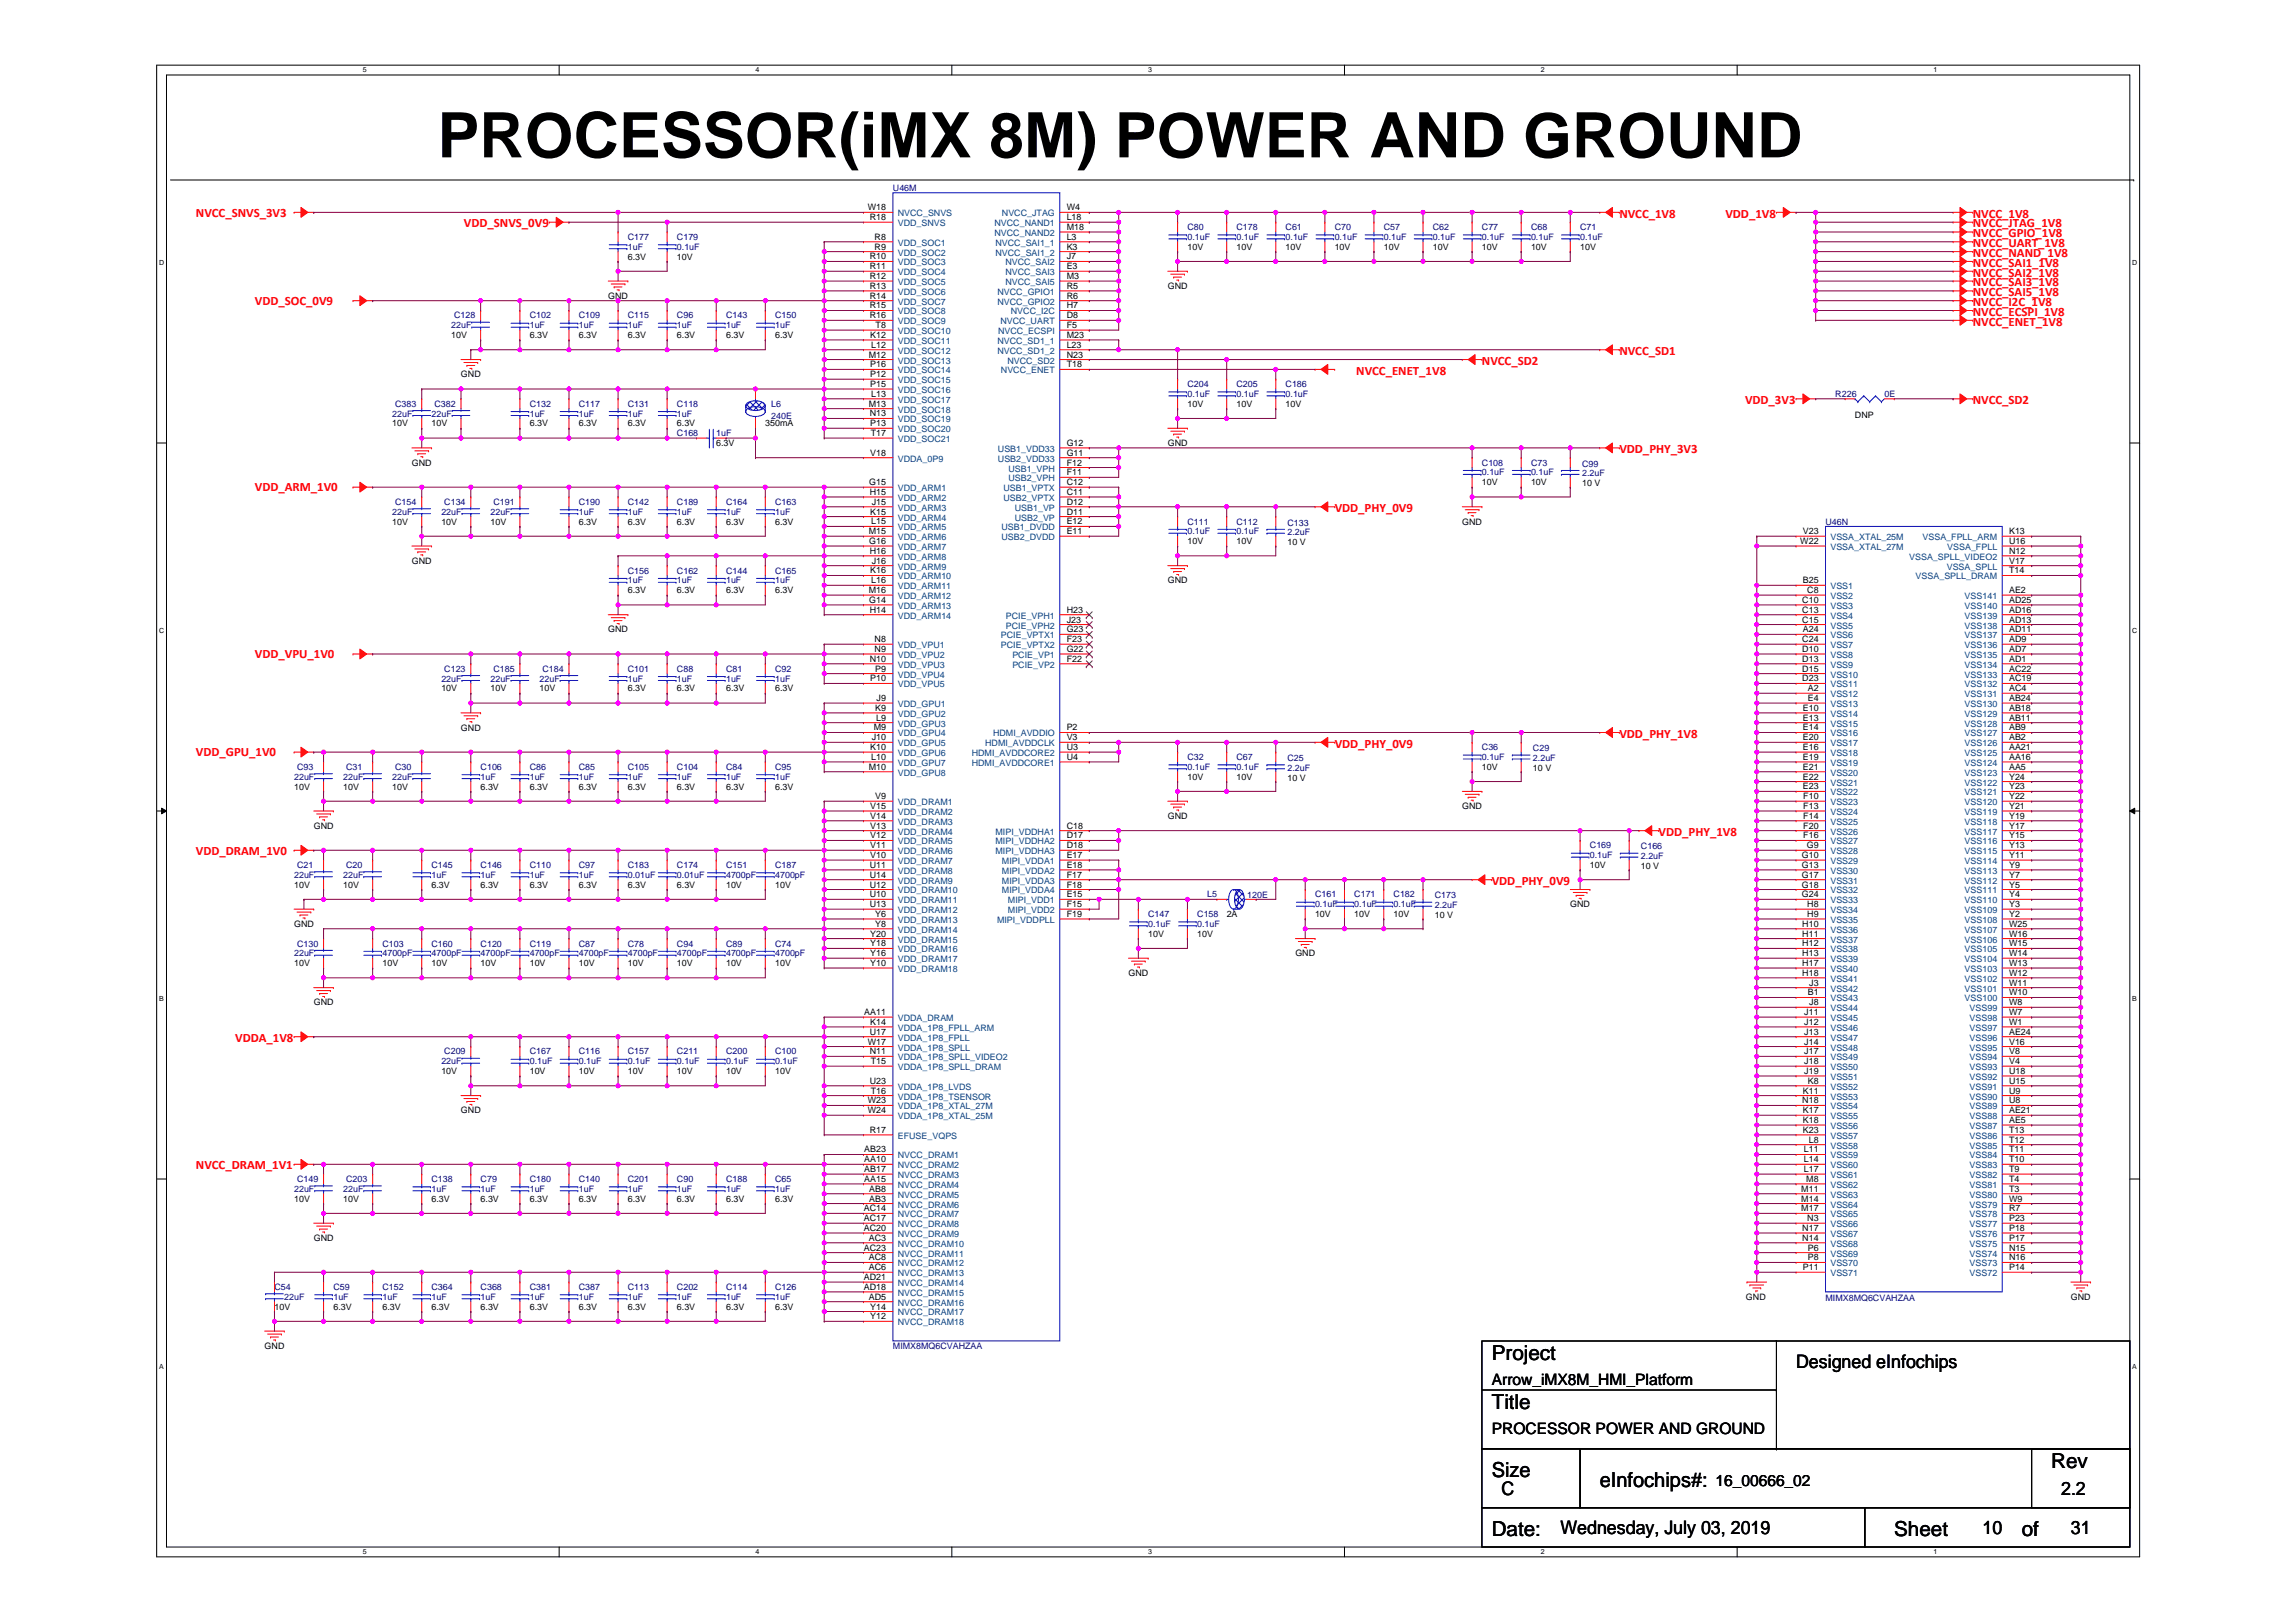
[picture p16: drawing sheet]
<svg xmlns="http://www.w3.org/2000/svg" width="297mm" height="210mm" viewBox="0 0 297 210" stroke-linecap="round" stroke-linejoin="round" font-family="sans-serif">
<defs><g id="words">
<text font-size="8.1" x="56.6" y="20.4">PROCESSOR(iMX 8M) POWER AND GROUND</text>
<g font-size="2.7">
<text x="193" y="175.9">Project</text>
<text x="193" y="182.3">Title</text>
<text x="193" y="191.2">Size</text>
<text x="265.4" y="189.9">Rev</text>
<text x="207" y="192.5">eInfochips#:</text>
<text x="193" y="198.8">Date:</text>
<text x="245.1" y="198.8">Sheet</text>
<text x="261.6" y="198.8">of</text>
</g>
<g font-size="2.4">
<text x="232.4" y="177">Designed eInfochips</text>
<text x="194.3" y="193.5">C</text>
<text x="266.6" y="193.5">2.2</text>
<text x="201.9" y="198.6">Wednesday, July 03, 2019</text>
<text x="256.5" y="198.6">10</text>
<text x="267.9" y="198.6">31</text>
</g>
<g font-size="2">
<text x="193" y="179.2">Arrow_iMX8M_HMI_Platform</text>
<text x="193" y="185.5">PROCESSOR POWER AND GROUND</text>
<text x="221.9" y="192.3">16_00666_02</text>
</g>
<g font-size="1.7" fill="#f00">
<text x="25.4" y="28">NVCC_SNVS_3V3</text>
<text x="60" y="29.4">VDD_SNVS_0V9</text>
<text x="209.5" y="28.2">NVCC_1V8</text>
<text x="223.2" y="28.2">VDD_1V8</text>
<text x="255.2" y="28.2">NVCC_1V8</text>
<text x="255.2" y="29.4">NVCC_JTAG_1V8</text>
<text x="255.2" y="30.7">NVCC_GPIO_1V8</text>
<text x="255.2" y="32">NVCC_UART_1V8</text>
<text x="255.2" y="33.2">NVCC_NAND_1V8</text>
<text x="255.2" y="34.5">NVCC_SAI1_1V8</text>
<text x="255.2" y="35.8">NVCC_SAI2_1V8</text>
<text x="33" y="39.5">VDD_SOC_0V9</text>
<text x="255.2" y="37.1">NVCC_SAI3_1V8</text>
<text x="255.2" y="38.3">NVCC_SAI5_1V8</text>
<text x="255.2" y="39.6">NVCC_I2C_1V8</text>
<text x="255.2" y="40.9">NVCC_ECSPI_1V8</text>
<text x="191.7" y="47.2">NVCC_SD2</text>
<text x="209.5" y="45.9">NVCC_SD1</text>
<text x="255.2" y="42.1">NVCC_ENET_1V8</text>
<text x="175.5" y="48.5">NVCC_ENET_1V8</text>
<text x="225.8" y="52.3">VDD_3V3</text>
<text x="255.2" y="52.3">NVCC_SD2</text>
<text x="209.5" y="58.6">VDD_PHY_3V3</text>
<text x="33" y="63.6">VDD_ARM_1V0</text>
<text x="172.7" y="66.3">VDD_PHY_0V9</text>
<text x="33" y="85.2">VDD_VPU_1V0</text>
<text x="209.5" y="95.5">VDD_PHY_1V8</text>
<text x="25.4" y="97.9">VDD_GPU_1V0</text>
<text x="172.7" y="96.7">VDD_PHY_0V9</text>
<text x="25.4" y="110.6">VDD_DRAM_1V0</text>
<text x="214.6" y="108.2">VDD_PHY_1V8</text>
<text x="193" y="114.5">VDD_PHY_0V9</text>
<text x="30.4" y="134.8">VDDA_1V8</text>
<text x="25.4" y="151.2">NVCC_DRAM_1V1</text>
</g>
<g font-size="1.1">
<text x="112.3" y="27.2">W18</text>
<text x="112.5" y="28.5">R18</text>
<text x="138" y="27.2">W4</text>
<text x="138" y="29.8">M18</text>
<text x="138" y="28.5">L18</text>
<text x="81.2" y="33.6">6.3V</text>
<text x="87.6" y="33.6">10V</text>
<text x="112.5" y="33.6">R10</text>
<text x="112.5" y="34.8">R11</text>
<text x="113.2" y="31">R8</text>
<text x="113.2" y="32.3">R9</text>
<text x="138" y="31">L3</text>
<text x="138" y="32.3">K3</text>
<text x="138" y="33.6">J7</text>
<text x="138" y="34.8">E3</text>
<text x="153.6" y="32.3">10V</text>
<text x="160" y="32.3">10V</text>
<text x="166.3" y="32.3">10V</text>
<text x="172.7" y="32.3">10V</text>
<text x="179" y="32.3">10V</text>
<text x="185.4" y="32.3">10V</text>
<text x="191.7" y="32.3">10V</text>
<text x="198.1" y="32.3">10V</text>
<text x="204.4" y="32.3">10V</text>
<text x="78.7" y="38.7">GND</text>
<text x="112.5" y="36.1">R12</text>
<text x="112.5" y="37.4">R13</text>
<text x="112.5" y="38.7">R14</text>
<text x="112.5" y="39.9">R15</text>
<text x="112.5" y="41.2">R16</text>
<text x="138" y="38.7">R6</text>
<text x="138" y="37.4">R5</text>
<text x="138" y="36.1">M3</text>
<text x="138" y="39.9">H7</text>
<text x="138" y="41.2">D8</text>
<text x="151.1" y="37.4">GND</text>
<text x="58.4" y="43.8">10V</text>
<text x="68.5" y="43.8">6.3V</text>
<text x="74.9" y="43.8">6.3V</text>
<text x="81.2" y="43.8">6.3V</text>
<text x="87.6" y="43.8">6.3V</text>
<text x="93.9" y="43.8">6.3V</text>
<text x="100.3" y="43.8">6.3V</text>
<text x="112.4" y="46.3">M12</text>
<text x="112.6" y="43.7">K12</text>
<text x="112.6" y="47.5">P16</text>
<text x="112.7" y="45">L12</text>
<text x="113.3" y="42.5">T8</text>
<text x="138" y="47.5">T18</text>
<text x="138" y="46.3">N23</text>
<text x="138" y="45">L23</text>
<text x="138" y="42.5">F5</text>
<text x="138" y="43.7">M23</text>
<text x="59.6" y="48.8">GND</text>
<text x="112.4" y="52.6">M13</text>
<text x="112.5" y="53.9">N13</text>
<text x="112.6" y="48.8">P12</text>
<text x="112.6" y="50.1">P15</text>
<text x="112.7" y="51.4">L13</text>
<text x="153.6" y="52.6">10V</text>
<text x="160" y="52.6">10V</text>
<text x="166.3" y="52.6">10V</text>
<text x="50.7" y="55.2">10V</text>
<text x="55.8" y="55.2">10V</text>
<text x="68.5" y="55.2">6.3V</text>
<text x="74.9" y="55.2">6.3V</text>
<text x="81.2" y="55.2">6.3V</text>
<text x="87.6" y="55.2">6.3V</text>
<text x="92.7" y="57.7">6.3V</text>
<text x="99" y="55.2">350mA</text>
<text x="112.6" y="55.2">P13</text>
<text x="112.6" y="59">V18</text>
<text x="112.6" y="56.4">T17</text>
<text x="138" y="57.7">G12</text>
<text x="138" y="59">G11</text>
<text x="151.1" y="57.7">GND</text>
<text x="240" y="54">DNP</text>
<text x="53.3" y="60.3">GND</text>
<text x="112.5" y="62.8">G15</text>
<text x="112.5" y="64.1">H15</text>
<text x="112.8" y="65.3">J15</text>
<text x="138" y="60.2">F12</text>
<text x="138" y="61.5">F11</text>
<text x="138" y="65.3">D12</text>
<text x="138" y="62.8">C12</text>
<text x="138" y="64.1">C11</text>
<text x="191.7" y="62.8">10V</text>
<text x="198.1" y="62.8">10V</text>
<text x="204.7" y="62.9">10 V</text>
<text x="50.7" y="67.9">10V</text>
<text x="57.1" y="67.9">10V</text>
<text x="63.5" y="67.9">10V</text>
<text x="74.9" y="67.9">6.3V</text>
<text x="81.2" y="67.9">6.3V</text>
<text x="87.6" y="67.9">6.3V</text>
<text x="93.9" y="67.9">6.3V</text>
<text x="100.3" y="67.9">6.3V</text>
<text x="112.4" y="69.1">M15</text>
<text x="112.5" y="70.4">G16</text>
<text x="112.5" y="71.7">H16</text>
<text x="112.6" y="66.6">K15</text>
<text x="112.7" y="67.9">L15</text>
<text x="138" y="67.9">E12</text>
<text x="138" y="69.1">E11</text>
<text x="138" y="66.6">D11</text>
<text x="153.6" y="70.4">10V</text>
<text x="160" y="70.4">10V</text>
<text x="166.6" y="70.5">10 V</text>
<text x="189.2" y="67.9">GND</text>
<text x="232.9" y="70.4">W22</text>
<text x="233.2" y="69.1">V23</text>
<text x="259.9" y="70.4">U16</text>
<text x="259.9" y="69.1">K13</text>
<text x="259.9" y="71.7">N12</text>
<text x="53.3" y="73">GND</text>
<text x="81.2" y="76.8">6.3V</text>
<text x="87.6" y="76.8">6.3V</text>
<text x="93.9" y="76.8">6.3V</text>
<text x="100.3" y="76.8">6.3V</text>
<text x="112.4" y="76.8">M16</text>
<text x="112.6" y="74.2">K16</text>
<text x="112.7" y="75.5">L16</text>
<text x="112.8" y="72.9">J16</text>
<text x="151.1" y="75.5">GND</text>
<text x="233.2" y="75.5">B25</text>
<text x="233.8" y="76.8">C8</text>
<text x="259.9" y="74.2">T14</text>
<text x="259.9" y="76.8">AE2</text>
<text x="259.9" y="72.9">V17</text>
<text x="78.7" y="81.9">GND</text>
<text x="112.5" y="78">G14</text>
<text x="112.5" y="79.3">H14</text>
<text x="113.2" y="83.1">N8</text>
<text x="138" y="80.6">J23</text>
<text x="138" y="79.3">H23</text>
<text x="138" y="81.8">G23</text>
<text x="138" y="83.1">F23</text>
<text x="233.2" y="78">C10</text>
<text x="233.2" y="79.3">C13</text>
<text x="233.2" y="80.6">C15</text>
<text x="233.2" y="83.1">C24</text>
<text x="233.2" y="81.8">A24</text>
<text x="259.9" y="83.1">AD9</text>
<text x="259.9" y="81.8">AD11</text>
<text x="259.9" y="80.6">AD13</text>
<text x="259.9" y="79.3">AD16</text>
<text x="259.9" y="78">AD25</text>
<text x="57.1" y="89.5">10V</text>
<text x="63.5" y="89.5">10V</text>
<text x="69.8" y="89.5">10V</text>
<text x="81.2" y="89.5">6.3V</text>
<text x="87.6" y="89.5">6.3V</text>
<text x="93.9" y="89.5">6.3V</text>
<text x="100.3" y="89.5">6.3V</text>
<text x="112.5" y="85.6">N10</text>
<text x="112.6" y="88.2">P10</text>
<text x="113.2" y="84.4">N9</text>
<text x="113.2" y="86.9">P9</text>
<text x="138" y="84.4">G22</text>
<text x="138" y="85.6">F22</text>
<text x="233.2" y="84.4">D10</text>
<text x="233.2" y="85.6">D13</text>
<text x="233.2" y="86.9">D15</text>
<text x="233.2" y="88.2">D23</text>
<text x="233.9" y="89.5">A2</text>
<text x="259.9" y="89.5">AC4</text>
<text x="259.9" y="88.2">AC19</text>
<text x="259.9" y="86.9">AC22</text>
<text x="259.9" y="85.6">AD1</text>
<text x="259.9" y="84.4">AD7</text>
<text x="59.6" y="94.6">GND</text>
<text x="112.8" y="95.8">J10</text>
<text x="113" y="94.5">M9</text>
<text x="113.2" y="92">K9</text>
<text x="113.3" y="93.3">L9</text>
<text x="113.4" y="90.7">J9</text>
<text x="138" y="95.8">V3</text>
<text x="138" y="94.5">P2</text>
<text x="233.2" y="92">E10</text>
<text x="233.2" y="93.3">E13</text>
<text x="233.2" y="94.5">E14</text>
<text x="233.2" y="95.8">E20</text>
<text x="233.9" y="90.7">E4</text>
<text x="259.9" y="95.8">AB2</text>
<text x="259.9" y="94.5">AB9</text>
<text x="259.9" y="93.3">AB11</text>
<text x="259.9" y="92">AB18</text>
<text x="259.9" y="90.7">AB24</text>
<text x="112.4" y="99.6">M10</text>
<text x="112.6" y="97.1">K10</text>
<text x="112.7" y="98.3">L10</text>
<text x="138" y="97.1">U3</text>
<text x="138" y="98.3">U4</text>
<text x="153.6" y="100.9">10V</text>
<text x="160" y="100.9">10V</text>
<text x="166.6" y="101">10 V</text>
<text x="191.7" y="99.6">10V</text>
<text x="198.3" y="99.8">10 V</text>
<text x="233.2" y="97.1">E16</text>
<text x="233.2" y="98.3">E19</text>
<text x="233.2" y="99.6">E21</text>
<text x="233.2" y="100.9">E22</text>
<text x="259.9" y="100.9">Y24</text>
<text x="259.9" y="99.6">AA5</text>
<text x="259.9" y="98.3">AA16</text>
<text x="259.9" y="97.1">AA21</text>
<text x="38" y="102.2">10V</text>
<text x="40.6" y="107.3">GND</text>
<text x="44.4" y="102.2">10V</text>
<text x="50.7" y="102.2">10V</text>
<text x="62.2" y="102.2">6.3V</text>
<text x="68.5" y="102.2">6.3V</text>
<text x="74.9" y="102.2">6.3V</text>
<text x="81.2" y="102.2">6.3V</text>
<text x="87.6" y="102.2">6.3V</text>
<text x="93.9" y="102.2">6.3V</text>
<text x="100.3" y="102.2">6.3V</text>
<text x="112.6" y="104.7">V15</text>
<text x="112.6" y="106">V14</text>
<text x="112.6" y="107.2">V13</text>
<text x="113.2" y="103.4">V9</text>
<text x="138" y="107.2">C18</text>
<text x="151.1" y="106">GND</text>
<text x="189.2" y="104.7">GND</text>
<text x="233.2" y="102.2">E23</text>
<text x="233.3" y="103.4">F10</text>
<text x="233.3" y="104.7">F13</text>
<text x="233.3" y="106">F14</text>
<text x="233.3" y="107.2">F20</text>
<text x="259.9" y="107.2">Y17</text>
<text x="259.9" y="106">Y19</text>
<text x="259.9" y="104.7">Y21</text>
<text x="259.9" y="103.4">Y22</text>
<text x="259.9" y="102.2">Y23</text>
<text x="112.5" y="112.3">U11</text>
<text x="112.5" y="113.6">U14</text>
<text x="112.6" y="108.5">V12</text>
<text x="112.6" y="109.8">V11</text>
<text x="112.6" y="111">V10</text>
<text x="138" y="109.8">D18</text>
<text x="138" y="108.5">D17</text>
<text x="138" y="112.3">E18</text>
<text x="138" y="111">E17</text>
<text x="138" y="113.6">F17</text>
<text x="205.7" y="112.3">10V</text>
<text x="212.3" y="112.5">10 V</text>
<text x="233.1" y="111">G10</text>
<text x="233.1" y="112.3">G13</text>
<text x="233.1" y="113.6">G17</text>
<text x="233.3" y="108.5">F16</text>
<text x="233.7" y="109.8">G9</text>
<text x="259.9" y="113.6">Y7</text>
<text x="259.9" y="112.3">Y9</text>
<text x="259.9" y="111">Y11</text>
<text x="259.9" y="109.8">Y13</text>
<text x="259.9" y="108.5">Y15</text>
<text x="38" y="120">GND</text>
<text x="38" y="114.9">10V</text>
<text x="44.4" y="114.9">10V</text>
<text x="55.8" y="114.9">6.3V</text>
<text x="62.2" y="114.9">6.3V</text>
<text x="68.5" y="114.9">6.3V</text>
<text x="74.9" y="114.9">6.3V</text>
<text x="81.2" y="114.9">6.3V</text>
<text x="87.6" y="114.9">6.3V</text>
<text x="93.9" y="114.9">10V</text>
<text x="100.3" y="114.9">10V</text>
<text x="112.5" y="114.9">U12</text>
<text x="112.5" y="116.1">U10</text>
<text x="112.5" y="117.4">U13</text>
<text x="113.2" y="119.9">Y8</text>
<text x="113.2" y="118.7">Y6</text>
<text x="138" y="118.7">F19</text>
<text x="138" y="114.9">F18</text>
<text x="138" y="116.1">E15</text>
<text x="138" y="117.4">F15</text>
<text x="158.7" y="118.7">2A</text>
<text x="170.1" y="118.7">10V</text>
<text x="175.2" y="118.7">10V</text>
<text x="180.3" y="118.7">10V</text>
<text x="185.6" y="118.8">10 V</text>
<text x="203.1" y="117.4">GND</text>
<text x="233.1" y="114.9">G18</text>
<text x="233.1" y="116.1">G24</text>
<text x="233.2" y="119.9">H10</text>
<text x="233.8" y="117.4">H8</text>
<text x="233.8" y="118.7">H9</text>
<text x="259.9" y="119.9">W25</text>
<text x="259.9" y="118.7">Y2</text>
<text x="259.9" y="117.4">Y3</text>
<text x="259.9" y="116.1">Y4</text>
<text x="259.9" y="114.9">Y5</text>
<text x="38" y="125">10V</text>
<text x="49.5" y="125">10V</text>
<text x="55.8" y="125">10V</text>
<text x="62.2" y="125">10V</text>
<text x="68.5" y="125">10V</text>
<text x="74.9" y="125">10V</text>
<text x="81.2" y="125">10V</text>
<text x="87.6" y="125">10V</text>
<text x="93.9" y="125">10V</text>
<text x="100.3" y="125">10V</text>
<text x="112.6" y="121.2">Y20</text>
<text x="112.6" y="122.5">Y18</text>
<text x="112.6" y="123.7">Y16</text>
<text x="112.6" y="125">Y10</text>
<text x="148.5" y="121.2">10V</text>
<text x="154.9" y="121.2">10V</text>
<text x="167.6" y="123.8">GND</text>
<text x="233.2" y="121.2">H11</text>
<text x="233.2" y="122.5">H12</text>
<text x="233.2" y="123.7">H13</text>
<text x="233.2" y="125">H17</text>
<text x="259.9" y="125">W13</text>
<text x="259.9" y="123.7">W14</text>
<text x="259.9" y="122.5">W15</text>
<text x="259.9" y="121.2">W16</text>
<text x="40.6" y="130.1">GND</text>
<text x="111.8" y="131.4">AA11</text>
<text x="146" y="126.3">GND</text>
<text x="233.2" y="126.3">H18</text>
<text x="233.4" y="131.4">J11</text>
<text x="233.9" y="128.8">B1</text>
<text x="234.1" y="127.6">J3</text>
<text x="234.1" y="130.1">J8</text>
<text x="259.9" y="131.4">W7</text>
<text x="259.9" y="130.1">W8</text>
<text x="259.9" y="128.8">W10</text>
<text x="259.9" y="127.6">W11</text>
<text x="259.9" y="126.3">W12</text>
<text x="112.3" y="135.2">W17</text>
<text x="112.5" y="133.9">U17</text>
<text x="112.5" y="136.4">N11</text>
<text x="112.6" y="132.6">K14</text>
<text x="112.6" y="137.7">T15</text>
<text x="233.4" y="132.6">J12</text>
<text x="233.4" y="133.9">J13</text>
<text x="233.4" y="135.2">J14</text>
<text x="233.4" y="136.4">J17</text>
<text x="233.4" y="137.7">J18</text>
<text x="259.9" y="137.7">V4</text>
<text x="259.9" y="136.4">V8</text>
<text x="259.9" y="135.2">V16</text>
<text x="259.9" y="132.6">W1</text>
<text x="259.9" y="133.9">AE24</text>
<text x="57.1" y="139">10V</text>
<text x="68.5" y="139">10V</text>
<text x="74.9" y="139">10V</text>
<text x="81.2" y="139">10V</text>
<text x="87.6" y="139">10V</text>
<text x="93.9" y="139">10V</text>
<text x="100.3" y="139">10V</text>
<text x="112.3" y="142.8">W23</text>
<text x="112.5" y="140.3">U23</text>
<text x="112.6" y="141.5">T16</text>
<text x="233.2" y="142.8">N18</text>
<text x="233.2" y="141.5">K11</text>
<text x="233.4" y="139">J19</text>
<text x="233.9" y="140.3">K8</text>
<text x="259.9" y="142.8">U8</text>
<text x="259.9" y="141.5">U9</text>
<text x="259.9" y="140.3">U15</text>
<text x="259.9" y="139">U18</text>
<text x="59.6" y="144.1">GND</text>
<text x="111.8" y="149.1">AB23</text>
<text x="112.3" y="144.1">W24</text>
<text x="112.5" y="146.6">R17</text>
<text x="233.2" y="144.1">K17</text>
<text x="233.2" y="145.3">K18</text>
<text x="233.2" y="146.6">K23</text>
<text x="233.4" y="149.1">L11</text>
<text x="234" y="147.9">L8</text>
<text x="259.9" y="149.1">T11</text>
<text x="259.9" y="147.9">T12</text>
<text x="259.9" y="146.6">T13</text>
<text x="259.9" y="145.3">AE5</text>
<text x="259.9" y="144.1">AE21</text>
<text x="38" y="155.5">10V</text>
<text x="44.4" y="155.5">10V</text>
<text x="55.8" y="155.5">6.3V</text>
<text x="62.2" y="155.5">6.3V</text>
<text x="68.5" y="155.5">6.3V</text>
<text x="74.9" y="155.5">6.3V</text>
<text x="81.2" y="155.5">6.3V</text>
<text x="87.6" y="155.5">6.3V</text>
<text x="93.9" y="155.5">6.3V</text>
<text x="100.3" y="155.5">6.3V</text>
<text x="111.8" y="151.7">AB17</text>
<text x="111.8" y="153">AA15</text>
<text x="111.8" y="150.4">AA10</text>
<text x="112.5" y="154.2">AB8</text>
<text x="112.5" y="155.5">AB3</text>
<text x="233" y="154.2">M11</text>
<text x="233" y="155.5">M14</text>
<text x="233.4" y="150.4">L14</text>
<text x="233.4" y="151.7">L17</text>
<text x="233.7" y="153">M8</text>
<text x="259.9" y="155.5">W9</text>
<text x="259.9" y="154.2">T3</text>
<text x="259.9" y="153">T4</text>
<text x="259.9" y="151.7">T9</text>
<text x="259.9" y="150.4">T10</text>
<text x="40.6" y="160.6">GND</text>
<text x="111.7" y="161.8">AC23</text>
<text x="111.7" y="159.3">AC20</text>
<text x="111.7" y="158">AC17</text>
<text x="111.7" y="156.8">AC14</text>
<text x="112.4" y="160.6">AC3</text>
<text x="233" y="156.8">M17</text>
<text x="233.2" y="160.6">N14</text>
<text x="233.2" y="159.3">N17</text>
<text x="233.8" y="158">N3</text>
<text x="233.9" y="161.8">P6</text>
<text x="259.9" y="160.6">P17</text>
<text x="259.9" y="159.3">P18</text>
<text x="259.9" y="158">P23</text>
<text x="259.9" y="156.8">R7</text>
<text x="259.9" y="161.8">N15</text>
<text x="111.7" y="165.7">AD21</text>
<text x="111.7" y="166.9">AD18</text>
<text x="112.4" y="163.1">AC8</text>
<text x="112.4" y="164.4">AC6</text>
<text x="233.2" y="164.4">P11</text>
<text x="233.9" y="163.1">P8</text>
<text x="259.9" y="164.4">P14</text>
<text x="259.9" y="163.1">N16</text>
<text x="35.5" y="169.5">10V</text>
<text x="43.1" y="169.5">6.3V</text>
<text x="49.5" y="169.5">6.3V</text>
<text x="55.8" y="169.5">6.3V</text>
<text x="62.2" y="169.5">6.3V</text>
<text x="68.5" y="169.5">6.3V</text>
<text x="74.9" y="169.5">6.3V</text>
<text x="81.2" y="169.5">6.3V</text>
<text x="87.6" y="169.5">6.3V</text>
<text x="93.9" y="169.5">6.3V</text>
<text x="100.3" y="169.5">6.3V</text>
<text x="112.4" y="168.2">AD5</text>
<text x="112.6" y="169.5">Y14</text>
<text x="112.6" y="170.7">Y12</text>
<text x="225.9" y="168.2">GND</text>
<text x="267.9" y="168.2">GND</text>
<text x="34.2" y="174.6">GND</text>
</g>
<g font-size="1.1" fill="#000080">
<text x="115.5" y="24.7">U46M</text>
<text x="153.6" y="29.8">C80</text>
<text x="160" y="29.8">C178</text>
<text x="166.3" y="29.8">C61</text>
<text x="172.7" y="29.8">C70</text>
<text x="179" y="29.8">C57</text>
<text x="185.4" y="29.8">C62</text>
<text x="191.7" y="29.8">C77</text>
<text x="198.1" y="29.8">C68</text>
<text x="204.4" y="29.8">C71</text>
<text x="81.2" y="31.1">C177</text>
<text x="81.2" y="32.3">1uF</text>
<text x="87.6" y="31.1">C179</text>
<text x="87.6" y="32.3">0.1uF</text>
<text x="153.6" y="31.1">0.1uF</text>
<text x="160" y="31.1">0.1uF</text>
<text x="166.3" y="31.1">0.1uF</text>
<text x="172.7" y="31.1">0.1uF</text>
<text x="179" y="31.1">0.1uF</text>
<text x="185.4" y="31.1">0.1uF</text>
<text x="191.7" y="31.1">0.1uF</text>
<text x="198.1" y="31.1">0.1uF</text>
<text x="204.4" y="31.1">0.1uF</text>
<text x="58.8" y="41.2">C128</text>
<text x="68.5" y="41.2">C102</text>
<text x="74.9" y="41.2">C109</text>
<text x="81.2" y="41.2">C115</text>
<text x="87.6" y="41.2">C96</text>
<text x="93.9" y="41.2">C143</text>
<text x="100.3" y="41.2">C150</text>
<text x="58.4" y="42.5">22uF</text>
<text x="68.5" y="42.5">1uF</text>
<text x="74.9" y="42.5">1uF</text>
<text x="81.2" y="42.5">1uF</text>
<text x="87.6" y="42.5">1uF</text>
<text x="93.9" y="42.5">1uF</text>
<text x="100.3" y="42.5">1uF</text>
<text x="50.7" y="53.9">22uF</text>
<text x="51.1" y="52.6">C383</text>
<text x="55.8" y="53.9">22uF</text>
<text x="56.2" y="52.6">C382</text>
<text x="68.5" y="52.6">C132</text>
<text x="68.5" y="53.9">1uF</text>
<text x="74.9" y="52.6">C117</text>
<text x="74.9" y="53.9">1uF</text>
<text x="81.2" y="52.6">C131</text>
<text x="81.2" y="53.9">1uF</text>
<text x="87.6" y="52.6">C118</text>
<text x="87.6" y="53.9">1uF</text>
<text x="99.8" y="52.6">L6</text>
<text x="153.6" y="50.1">C204</text>
<text x="153.6" y="51.4">0.1uF</text>
<text x="160" y="50.1">C205</text>
<text x="160" y="51.4">0.1uF</text>
<text x="166.3" y="50.1">C186</text>
<text x="166.3" y="51.4">0.1uF</text>
<text x="237.4" y="51.4">R226</text>
<text x="243.8" y="51.4">0E</text>
<text x="87.6" y="56.5">C168</text>
<text x="92.7" y="56.5">1uF</text>
<text x="99.8" y="54.2">240E</text>
<text x="51.1" y="65.3">C154</text>
<text x="57.5" y="65.3">C134</text>
<text x="63.8" y="65.3">C191</text>
<text x="74.9" y="65.3">C190</text>
<text x="81.2" y="65.3">C142</text>
<text x="87.6" y="65.3">C189</text>
<text x="93.9" y="65.3">C164</text>
<text x="100.3" y="65.3">C163</text>
<text x="191.7" y="60.3">C108</text>
<text x="191.7" y="61.5">0.1uF</text>
<text x="198.1" y="60.3">C73</text>
<text x="198.1" y="61.5">0.1uF</text>
<text x="204.7" y="60.4">C99</text>
<text x="204.7" y="61.7">2.2uF</text>
<text x="50.7" y="66.6">22uF</text>
<text x="57.1" y="66.6">22uF</text>
<text x="63.5" y="66.6">22uF</text>
<text x="74.9" y="66.6">1uF</text>
<text x="81.2" y="66.6">1uF</text>
<text x="87.6" y="66.6">1uF</text>
<text x="93.9" y="66.6">1uF</text>
<text x="100.3" y="66.6">1uF</text>
<text x="153.6" y="67.9">C111</text>
<text x="153.6" y="69.2">0.1uF</text>
<text x="160" y="67.9">C112</text>
<text x="160" y="69.2">0.1uF</text>
<text x="166.6" y="68">C133</text>
<text x="166.6" y="69.3">2.2uF</text>
<text x="236.2" y="67.9">U46N</text>
<text x="81.2" y="74.2">C156</text>
<text x="81.2" y="75.5">1uF</text>
<text x="87.6" y="74.2">C162</text>
<text x="87.6" y="75.5">1uF</text>
<text x="93.9" y="74.2">C144</text>
<text x="93.9" y="75.5">1uF</text>
<text x="100.3" y="74.2">C165</text>
<text x="100.3" y="75.5">1uF</text>
<text x="57.1" y="88.2">22uF</text>
<text x="57.5" y="86.9">C123</text>
<text x="63.5" y="88.2">22uF</text>
<text x="63.8" y="86.9">C185</text>
<text x="69.8" y="88.2">22uF</text>
<text x="70.2" y="86.9">C184</text>
<text x="81.2" y="86.9">C101</text>
<text x="81.2" y="88.2">1uF</text>
<text x="87.6" y="86.9">C88</text>
<text x="87.6" y="88.2">1uF</text>
<text x="93.9" y="86.9">C81</text>
<text x="93.9" y="88.2">1uF</text>
<text x="100.3" y="86.9">C92</text>
<text x="100.3" y="88.2">1uF</text>
<text x="38" y="100.9">22uF</text>
<text x="38.4" y="99.6">C93</text>
<text x="44.4" y="100.9">22uF</text>
<text x="44.8" y="99.6">C31</text>
<text x="50.7" y="100.9">22uF</text>
<text x="51.1" y="99.6">C30</text>
<text x="62.2" y="99.6">C106</text>
<text x="62.2" y="100.9">1uF</text>
<text x="68.5" y="99.6">C86</text>
<text x="68.5" y="100.9">1uF</text>
<text x="74.9" y="99.6">C85</text>
<text x="74.9" y="100.9">1uF</text>
<text x="81.2" y="99.6">C105</text>
<text x="81.2" y="100.9">1uF</text>
<text x="87.6" y="99.6">C104</text>
<text x="87.6" y="100.9">1uF</text>
<text x="93.9" y="99.6">C84</text>
<text x="93.9" y="100.9">1uF</text>
<text x="100.3" y="99.6">C95</text>
<text x="100.3" y="100.9">1uF</text>
<text x="153.6" y="98.4">C32</text>
<text x="153.6" y="99.6">0.1uF</text>
<text x="160" y="98.4">C67</text>
<text x="160" y="99.6">0.1uF</text>
<text x="166.6" y="98.5">C25</text>
<text x="166.6" y="99.8">2.2uF</text>
<text x="191.7" y="97.1">C36</text>
<text x="191.7" y="98.4">0.1uF</text>
<text x="198.3" y="97.2">C29</text>
<text x="198.3" y="98.5">2.2uF</text>
<text x="38" y="113.6">22uF</text>
<text x="38.4" y="112.3">C21</text>
<text x="44.4" y="113.6">22uF</text>
<text x="44.8" y="112.3">C20</text>
<text x="55.8" y="112.3">C145</text>
<text x="55.8" y="113.6">1uF</text>
<text x="62.2" y="112.3">C146</text>
<text x="62.2" y="113.6">1uF</text>
<text x="68.5" y="112.3">C110</text>
<text x="68.5" y="113.6">1uF</text>
<text x="74.9" y="112.3">C97</text>
<text x="74.9" y="113.6">1uF</text>
<text x="81.2" y="112.3">C183</text>
<text x="81.2" y="113.6">0.01uF</text>
<text x="87.6" y="112.3">C174</text>
<text x="87.6" y="113.6">0.01uF</text>
<text x="93.9" y="112.3">C151</text>
<text x="93.9" y="113.6">4700pF</text>
<text x="100.3" y="112.3">C187</text>
<text x="100.3" y="113.6">4700pF</text>
<text x="205.7" y="109.8">C169</text>
<text x="205.7" y="111.1">0.1uF</text>
<text x="212.3" y="109.9">C166</text>
<text x="212.3" y="111.2">2.2uF</text>
<text x="148.5" y="118.7">C147</text>
<text x="148.5" y="120">0.1uF</text>
<text x="154.9" y="118.7">C158</text>
<text x="154.9" y="120">0.1uF</text>
<text x="156.2" y="116.1">L5</text>
<text x="161.4" y="116.3">120E</text>
<text x="170.1" y="116.1">C161</text>
<text x="170.1" y="117.4">0.1uF</text>
<text x="175.2" y="116.1">C171</text>
<text x="175.2" y="117.4">0.1uF</text>
<text x="180.3" y="116.1">C182</text>
<text x="180.3" y="117.4">0.1uF</text>
<text x="185.6" y="116.3">C173</text>
<text x="185.6" y="117.5">2.2uF</text>
<text x="38" y="123.8">22uF</text>
<text x="38.4" y="122.5">C130</text>
<text x="49.5" y="122.5">C103</text>
<text x="49.5" y="123.8">4700pF</text>
<text x="55.8" y="122.5">C160</text>
<text x="55.8" y="123.8">4700pF</text>
<text x="62.2" y="122.5">C120</text>
<text x="62.2" y="123.8">4700pF</text>
<text x="68.5" y="122.5">C119</text>
<text x="68.5" y="123.8">4700pF</text>
<text x="74.9" y="122.5">C87</text>
<text x="74.9" y="123.8">4700pF</text>
<text x="81.2" y="122.5">C78</text>
<text x="81.2" y="123.8">4700pF</text>
<text x="87.6" y="122.5">C94</text>
<text x="87.6" y="123.8">4700pF</text>
<text x="93.9" y="122.5">C89</text>
<text x="93.9" y="123.8">4700pF</text>
<text x="100.3" y="122.5">C74</text>
<text x="100.3" y="123.8">4700pF</text>
<text x="57.1" y="137.7">22uF</text>
<text x="57.5" y="136.5">C209</text>
<text x="68.5" y="136.5">C167</text>
<text x="68.5" y="137.7">0.1uF</text>
<text x="74.9" y="136.5">C116</text>
<text x="74.9" y="137.7">0.1uF</text>
<text x="81.2" y="136.5">C157</text>
<text x="81.2" y="137.7">0.1uF</text>
<text x="87.6" y="136.5">C211</text>
<text x="87.6" y="137.7">0.1uF</text>
<text x="93.9" y="136.5">C200</text>
<text x="93.9" y="137.7">0.1uF</text>
<text x="100.3" y="136.5">C100</text>
<text x="100.3" y="137.7">0.1uF</text>
<text x="38" y="154.2">22uF</text>
<text x="38.4" y="153">C149</text>
<text x="44.4" y="154.2">22uF</text>
<text x="44.8" y="153">C203</text>
<text x="55.8" y="153">C138</text>
<text x="55.8" y="154.2">1uF</text>
<text x="62.2" y="153">C79</text>
<text x="62.2" y="154.2">1uF</text>
<text x="68.5" y="153">C180</text>
<text x="68.5" y="154.2">1uF</text>
<text x="74.9" y="153">C140</text>
<text x="74.9" y="154.2">1uF</text>
<text x="81.2" y="153">C201</text>
<text x="81.2" y="154.2">1uF</text>
<text x="87.6" y="153">C90</text>
<text x="87.6" y="154.2">1uF</text>
<text x="93.9" y="153">C188</text>
<text x="93.9" y="154.2">1uF</text>
<text x="100.3" y="153">C65</text>
<text x="100.3" y="154.2">1uF</text>
<text x="35.5" y="166.9">C54</text>
<text x="43.1" y="166.9">C59</text>
<text x="49.5" y="166.9">C152</text>
<text x="55.8" y="166.9">C364</text>
<text x="62.2" y="166.9">C368</text>
<text x="68.5" y="166.9">C381</text>
<text x="74.9" y="166.9">C387</text>
<text x="81.2" y="166.9">C113</text>
<text x="87.6" y="166.9">C202</text>
<text x="93.9" y="166.9">C114</text>
<text x="100.3" y="166.9">C126</text>
<text x="36.8" y="168.2">22uF</text>
<text x="43.1" y="168.2">1uF</text>
<text x="49.5" y="168.2">1uF</text>
<text x="55.8" y="168.2">1uF</text>
<text x="62.2" y="168.2">1uF</text>
<text x="68.5" y="168.2">1uF</text>
<text x="74.9" y="168.2">1uF</text>
<text x="81.2" y="168.2">1uF</text>
<text x="87.6" y="168.2">1uF</text>
<text x="93.9" y="168.2">1uF</text>
<text x="100.3" y="168.2">1uF</text>
<text x="236.2" y="168.3">MIMX8MQ6CVAHZAA</text>
<text x="115.5" y="174.6">MIMX8MQ6CVAHZAA</text>
</g>
<g font-size="1.1" fill="#004080">
<text x="116.2" y="29.3">VDD_SNVS</text>
<text x="116.2" y="28">NVCC_SNVS</text>
<text x="128.7" y="29.3">NVCC_NAND1</text>
<text x="129.6" y="28">NVCC_JTAG</text>
<text x="116.2" y="31.8">VDD_SOC1</text>
<text x="116.2" y="33.1">VDD_SOC2</text>
<text x="116.2" y="34.3">VDD_SOC3</text>
<text x="116.2" y="35.6">VDD_SOC4</text>
<text x="128.7" y="30.5">NVCC_NAND2</text>
<text x="128.8" y="31.8">NVCC_SAI1_1</text>
<text x="128.8" y="33.1">NVCC_SAI1_2</text>
<text x="130.1" y="34.3">NVCC_SAI2</text>
<text x="130.1" y="35.6">NVCC_SAI3</text>
<text x="116.2" y="36.9">VDD_SOC5</text>
<text x="116.2" y="38.2">VDD_SOC6</text>
<text x="116.2" y="39.4">VDD_SOC7</text>
<text x="116.2" y="40.7">VDD_SOC8</text>
<text x="116.2" y="42">VDD_SOC9</text>
<text x="129.1" y="39.4">NVCC_GPIO2</text>
<text x="129.1" y="38.2">NVCC_GPIO1</text>
<text x="129.4" y="42">NVCC_UART</text>
<text x="130.1" y="36.9">NVCC_SAI5</text>
<text x="130.8" y="40.7">NVCC_I2C</text>
<text x="116.2" y="43.2">VDD_SOC10</text>
<text x="116.2" y="44.5">VDD_SOC11</text>
<text x="116.2" y="47">VDD_SOC13</text>
<text x="116.2" y="45.8">VDD_SOC12</text>
<text x="129" y="45.8">NVCC_SD1_2</text>
<text x="129" y="44.5">NVCC_SD1_1</text>
<text x="129.1" y="43.2">NVCC_ECSPI</text>
<text x="130.3" y="47">NVCC_SD2</text>
<text x="116.2" y="49.6">VDD_SOC15</text>
<text x="116.2" y="52.1">VDD_SOC17</text>
<text x="116.2" y="53.4">VDD_SOC18</text>
<text x="116.2" y="48.3">VDD_SOC14</text>
<text x="116.2" y="50.9">VDD_SOC16</text>
<text x="129.5" y="48.3">NVCC_ENET</text>
<text x="116.2" y="54.7">VDD_SOC19</text>
<text x="116.2" y="57.2">VDD_SOC21</text>
<text x="116.2" y="55.9">VDD_SOC20</text>
<text x="116.2" y="59.7">VDDA_0P9</text>
<text x="129.1" y="58.5">USB1_VDD33</text>
<text x="129.1" y="59.7">USB2_VDD33</text>
<text x="116.2" y="63.6">VDD_ARM1</text>
<text x="116.2" y="64.8">VDD_ARM2</text>
<text x="129.8" y="63.6">USB1_VPTX</text>
<text x="129.8" y="64.8">USB2_VPTX</text>
<text x="130.5" y="61">USB1_VPH</text>
<text x="130.5" y="62.3">USB2_VPH</text>
<text x="116.2" y="66.1">VDD_ARM3</text>
<text x="116.2" y="67.4">VDD_ARM4</text>
<text x="116.2" y="68.6">VDD_ARM5</text>
<text x="116.2" y="69.9">VDD_ARM6</text>
<text x="116.2" y="71.2">VDD_ARM7</text>
<text x="129.6" y="68.6">USB1_DVDD</text>
<text x="129.6" y="69.9">USB2_DVDD</text>
<text x="131.3" y="66.1">USB1_VP</text>
<text x="131.3" y="67.4">USB2_VP</text>
<text x="236.8" y="69.9">VSSA_XTAL_25M</text>
<text x="236.8" y="71.2">VSSA_XTAL_27M</text>
<text x="248.7" y="69.9">VSSA_FPLL_ARM</text>
<text x="251.9" y="71.2">VSSA_FPLL</text>
<text x="116.2" y="72.4">VDD_ARM8</text>
<text x="116.2" y="73.7">VDD_ARM9</text>
<text x="116.2" y="75">VDD_ARM10</text>
<text x="116.2" y="76.3">VDD_ARM11</text>
<text x="116.2" y="77.5">VDD_ARM12</text>
<text x="236.8" y="76.3">VSS1</text>
<text x="236.8" y="77.5">VSS2</text>
<text x="247" y="72.4">VSSA_SPLL_VIDEO2</text>
<text x="247.8" y="75">VSSA_SPLL_DRAM</text>
<text x="251.9" y="73.7">VSSA_SPLL</text>
<text x="254.2" y="77.5">VSS141</text>
<text x="116.2" y="83.9">VDD_VPU1</text>
<text x="116.2" y="78.8">VDD_ARM13</text>
<text x="116.2" y="80.1">VDD_ARM14</text>
<text x="129.5" y="82.6">PCIE_VPTX1</text>
<text x="129.5" y="83.9">PCIE_VPTX2</text>
<text x="130.1" y="81.3">PCIE_VPH2</text>
<text x="130.1" y="80.1">PCIE_VPH1</text>
<text x="236.8" y="78.8">VSS3</text>
<text x="236.8" y="80.1">VSS4</text>
<text x="236.8" y="81.3">VSS5</text>
<text x="236.8" y="82.6">VSS6</text>
<text x="236.8" y="83.9">VSS7</text>
<text x="254.2" y="83.9">VSS136</text>
<text x="254.2" y="82.6">VSS137</text>
<text x="254.2" y="81.3">VSS138</text>
<text x="254.2" y="80.1">VSS139</text>
<text x="254.2" y="78.8">VSS140</text>
<text x="116.2" y="85.1">VDD_VPU2</text>
<text x="116.2" y="86.4">VDD_VPU3</text>
<text x="116.2" y="87.7">VDD_VPU4</text>
<text x="116.2" y="89">VDD_VPU5</text>
<text x="131" y="85.1">PCIE_VP1</text>
<text x="131" y="86.4">PCIE_VP2</text>
<text x="236.8" y="85.1">VSS8</text>
<text x="236.8" y="86.4">VSS9</text>
<text x="236.8" y="87.7">VSS10</text>
<text x="236.8" y="89">VSS11</text>
<text x="254.2" y="89">VSS132</text>
<text x="254.2" y="87.7">VSS133</text>
<text x="254.2" y="86.4">VSS134</text>
<text x="254.2" y="85.1">VSS135</text>
<text x="116.2" y="91.5">VDD_GPU1</text>
<text x="116.2" y="92.8">VDD_GPU2</text>
<text x="116.2" y="94">VDD_GPU3</text>
<text x="116.2" y="95.3">VDD_GPU4</text>
<text x="128.5" y="95.3">HDMI_AVDDIO</text>
<text x="236.8" y="90.2">VSS12</text>
<text x="236.8" y="91.5">VSS13</text>
<text x="236.8" y="92.8">VSS14</text>
<text x="236.8" y="94">VSS15</text>
<text x="236.8" y="95.3">VSS16</text>
<text x="254.2" y="95.3">VSS127</text>
<text x="254.2" y="94">VSS128</text>
<text x="254.2" y="92.8">VSS129</text>
<text x="254.2" y="91.5">VSS130</text>
<text x="254.2" y="90.2">VSS131</text>
<text x="116.2" y="96.6">VDD_GPU5</text>
<text x="116.2" y="97.8">VDD_GPU6</text>
<text x="116.2" y="99.1">VDD_GPU7</text>
<text x="116.2" y="100.4">VDD_GPU8</text>
<text x="125.7" y="97.8">HDMI_AVDDCORE2</text>
<text x="125.7" y="99.1">HDMI_AVDDCORE1</text>
<text x="127.5" y="96.6">HDMI_AVDDCLK</text>
<text x="236.8" y="97.8">VSS18</text>
<text x="236.8" y="99.1">VSS19</text>
<text x="236.8" y="100.4">VSS20</text>
<text x="236.8" y="101.7">VSS21</text>
<text x="236.8" y="96.6">VSS17</text>
<text x="254.2" y="101.7">VSS122</text>
<text x="254.2" y="100.4">VSS123</text>
<text x="254.2" y="99.1">VSS124</text>
<text x="254.2" y="97.8">VSS125</text>
<text x="254.2" y="96.6">VSS126</text>
<text x="116.2" y="104.2">VDD_DRAM1</text>
<text x="116.2" y="105.5">VDD_DRAM2</text>
<text x="116.2" y="106.7">VDD_DRAM3</text>
<text x="236.8" y="102.9">VSS22</text>
<text x="236.8" y="104.2">VSS23</text>
<text x="236.8" y="105.5">VSS24</text>
<text x="236.8" y="106.7">VSS25</text>
<text x="254.2" y="106.7">VSS118</text>
<text x="254.2" y="105.5">VSS119</text>
<text x="254.2" y="104.2">VSS120</text>
<text x="254.2" y="102.9">VSS121</text>
<text x="116.2" y="108">VDD_DRAM4</text>
<text x="116.2" y="109.3">VDD_DRAM5</text>
<text x="116.2" y="110.5">VDD_DRAM6</text>
<text x="116.2" y="111.8">VDD_DRAM7</text>
<text x="116.2" y="113.1">VDD_DRAM8</text>
<text x="128.8" y="110.5">MIPI_VDDHA3</text>
<text x="128.8" y="109.3">MIPI_VDDHA2</text>
<text x="128.8" y="108">MIPI_VDDHA1</text>
<text x="129.6" y="113.1">MIPI_VDDA2</text>
<text x="129.6" y="111.8">MIPI_VDDA1</text>
<text x="236.8" y="109.3">VSS27</text>
<text x="236.8" y="110.5">VSS28</text>
<text x="236.8" y="111.8">VSS29</text>
<text x="236.8" y="113.1">VSS30</text>
<text x="236.8" y="108">VSS26</text>
<text x="254.2" y="113.1">VSS113</text>
<text x="254.2" y="111.8">VSS114</text>
<text x="254.2" y="110.5">VSS115</text>
<text x="254.2" y="109.3">VSS116</text>
<text x="254.2" y="108">VSS117</text>
<text x="116.2" y="119.4">VDD_DRAM13</text>
<text x="116.2" y="114.4">VDD_DRAM9</text>
<text x="116.2" y="115.6">VDD_DRAM10</text>
<text x="116.2" y="116.9">VDD_DRAM11</text>
<text x="116.2" y="118.2">VDD_DRAM12</text>
<text x="129" y="119.4">MIPI_VDDPLL</text>
<text x="129.6" y="114.4">MIPI_VDDA3</text>
<text x="129.6" y="115.6">MIPI_VDDA4</text>
<text x="130.4" y="116.9">MIPI_VDD1</text>
<text x="130.4" y="118.2">MIPI_VDD2</text>
<text x="236.8" y="114.4">VSS31</text>
<text x="236.8" y="115.6">VSS32</text>
<text x="236.8" y="116.9">VSS33</text>
<text x="236.8" y="118.2">VSS34</text>
<text x="236.8" y="119.4">VSS35</text>
<text x="254.2" y="119.4">VSS108</text>
<text x="254.2" y="118.2">VSS109</text>
<text x="254.2" y="116.9">VSS110</text>
<text x="254.2" y="115.6">VSS111</text>
<text x="254.2" y="114.4">VSS112</text>
<text x="116.2" y="120.7">VDD_DRAM14</text>
<text x="116.2" y="122">VDD_DRAM15</text>
<text x="116.2" y="123.2">VDD_DRAM16</text>
<text x="116.2" y="124.5">VDD_DRAM17</text>
<text x="116.2" y="125.8">VDD_DRAM18</text>
<text x="236.8" y="120.7">VSS36</text>
<text x="236.8" y="122">VSS37</text>
<text x="236.8" y="123.2">VSS38</text>
<text x="236.8" y="124.5">VSS39</text>
<text x="236.8" y="125.8">VSS40</text>
<text x="254.2" y="125.8">VSS103</text>
<text x="254.2" y="124.5">VSS104</text>
<text x="254.2" y="123.2">VSS105</text>
<text x="254.2" y="122">VSS106</text>
<text x="254.2" y="120.7">VSS107</text>
<text x="236.8" y="127.1">VSS41</text>
<text x="236.8" y="128.3">VSS42</text>
<text x="236.8" y="129.6">VSS43</text>
<text x="236.8" y="130.9">VSS44</text>
<text x="254.2" y="129.6">VSS100</text>
<text x="254.2" y="128.3">VSS101</text>
<text x="254.2" y="127.1">VSS102</text>
<text x="254.8" y="130.9">VSS99</text>
<text x="116.2" y="134.7">VDDA_1P8_FPLL</text>
<text x="116.2" y="135.9">VDDA_1P8_SPLL</text>
<text x="116.2" y="132.1">VDDA_DRAM</text>
<text x="116.2" y="133.4">VDDA_1P8_FPLL_ARM</text>
<text x="116.2" y="137.2">VDDA_1P8_SPLL_VIDEO2</text>
<text x="236.8" y="132.1">VSS45</text>
<text x="236.8" y="133.4">VSS46</text>
<text x="236.8" y="134.7">VSS47</text>
<text x="236.8" y="135.9">VSS48</text>
<text x="236.8" y="137.2">VSS49</text>
<text x="254.8" y="137.2">VSS94</text>
<text x="254.8" y="135.9">VSS95</text>
<text x="254.8" y="133.4">VSS97</text>
<text x="254.8" y="132.1">VSS98</text>
<text x="254.8" y="134.7">VSS96</text>
<text x="116.2" y="143.6">VDDA_1P8_XTAL_27M</text>
<text x="116.2" y="141">VDDA_1P8_LVDS</text>
<text x="116.2" y="142.3">VDDA_1P8_TSENSOR</text>
<text x="116.2" y="138.5">VDDA_1P8_SPLL_DRAM</text>
<text x="236.8" y="138.5">VSS50</text>
<text x="236.8" y="139.8">VSS51</text>
<text x="236.8" y="141">VSS52</text>
<text x="236.8" y="142.3">VSS53</text>
<text x="236.8" y="143.6">VSS54</text>
<text x="254.8" y="143.6">VSS89</text>
<text x="254.8" y="142.3">VSS90</text>
<text x="254.8" y="141">VSS91</text>
<text x="254.8" y="139.8">VSS92</text>
<text x="254.8" y="138.5">VSS93</text>
<text x="116.2" y="144.8">VDDA_1P8_XTAL_25M</text>
<text x="116.2" y="147.4">EFUSE_VQPS</text>
<text x="116.2" y="149.9">NVCC_DRAM1</text>
<text x="236.8" y="144.8">VSS55</text>
<text x="236.8" y="146.1">VSS56</text>
<text x="236.8" y="147.4">VSS57</text>
<text x="236.8" y="148.6">VSS58</text>
<text x="236.8" y="149.9">VSS59</text>
<text x="254.8" y="149.9">VSS84</text>
<text x="254.8" y="148.6">VSS85</text>
<text x="254.8" y="147.4">VSS86</text>
<text x="254.8" y="146.1">VSS87</text>
<text x="254.8" y="144.8">VSS88</text>
<text x="116.2" y="155">NVCC_DRAM5</text>
<text x="116.2" y="152.5">NVCC_DRAM3</text>
<text x="116.2" y="153.7">NVCC_DRAM4</text>
<text x="116.2" y="151.2">NVCC_DRAM2</text>
<text x="236.8" y="151.2">VSS60</text>
<text x="236.8" y="152.5">VSS61</text>
<text x="236.8" y="153.7">VSS62</text>
<text x="236.8" y="155">VSS63</text>
<text x="254.8" y="155">VSS80</text>
<text x="254.8" y="153.7">VSS81</text>
<text x="254.8" y="152.5">VSS82</text>
<text x="254.8" y="151.2">VSS83</text>
<text x="116.2" y="161.3">NVCC_DRAM10</text>
<text x="116.2" y="160.1">NVCC_DRAM9</text>
<text x="116.2" y="158.8">NVCC_DRAM8</text>
<text x="116.2" y="157.5">NVCC_DRAM7</text>
<text x="116.2" y="156.3">NVCC_DRAM6</text>
<text x="236.8" y="156.3">VSS64</text>
<text x="236.8" y="157.5">VSS65</text>
<text x="236.8" y="158.8">VSS66</text>
<text x="236.8" y="161.3">VSS68</text>
<text x="236.8" y="160.1">VSS67</text>
<text x="254.8" y="161.3">VSS75</text>
<text x="254.8" y="160.1">VSS76</text>
<text x="254.8" y="158.8">VSS77</text>
<text x="254.8" y="157.5">VSS78</text>
<text x="254.8" y="156.3">VSS79</text>
<text x="116.2" y="166.4">NVCC_DRAM14</text>
<text x="116.2" y="167.7">NVCC_DRAM15</text>
<text x="116.2" y="163.9">NVCC_DRAM12</text>
<text x="116.2" y="165.2">NVCC_DRAM13</text>
<text x="116.2" y="162.6">NVCC_DRAM11</text>
<text x="236.8" y="162.6">VSS69</text>
<text x="236.8" y="163.9">VSS70</text>
<text x="236.8" y="165.2">VSS71</text>
<text x="254.8" y="165.2">VSS72</text>
<text x="254.8" y="163.9">VSS73</text>
<text x="254.8" y="162.6">VSS74</text>
<text x="116.2" y="170.2">NVCC_DRAM17</text>
<text x="116.2" y="171.5">NVCC_DRAM18</text>
<text x="116.2" y="169">NVCC_DRAM16</text>
</g>
<g font-size=".9">
<text x="46.9" y="9.4">5</text>
<text x="97.7" y="9.4">4</text>
<text x="148.5" y="9.4">3</text>
<text x="199.3" y="9.4">2</text>
<text x="250.1" y="9.4">1</text>
<text x="20.6" y="34.3">D</text>
<text x="275.9" y="34.3">D</text>
<text x="20.6" y="82">C</text>
<text x="275.9" y="82">C</text>
<text x="20.6" y="129.6">B</text>
<text x="275.9" y="129.6">B</text>
<text x="20.6" y="177.2">A</text>
<text x="275.9" y="177.2">A</text>
<text x="46.9" y="201.1">5</text>
<text x="97.7" y="201.1">4</text>
<text x="148.5" y="201.1">3</text>
<text x="199.3" y="201.1">2</text>
<text x="250.1" y="201.1">1</text>
</g>
</g></defs>
<path d="M20.3 8.4h256.5v193.1h-256.5zM21.5 9.7h254v190.5h-254z" fill="none" stroke="#000" stroke-width=".13"/>
<g fill="#fff">
<path d="M46.9 8.6h.5v1h-.5z"/>
<path d="M46.9 200.3h.5v1h-.5z"/>
</g>
<path d="M72.3 8.4v1.3M72.3 200.2v1.3" fill="none" stroke="#000" stroke-width=".13"/>
<g fill="#fff">
<path d="M97.7 8.6h.5v1h-.5z"/>
<path d="M97.7 200.3h.5v1h-.5z"/>
</g>
<path d="M123.1 8.4v1.3M123.1 200.2v1.3" fill="none" stroke="#000" stroke-width=".13"/>
<g fill="#fff">
<path d="M148.5 8.6h.5v1h-.5z"/>
<path d="M148.5 200.3h.5v1h-.5z"/>
</g>
<path d="M173.9 8.4v1.3M173.9 200.2v1.3" fill="none" stroke="#000" stroke-width=".13"/>
<g fill="#fff">
<path d="M199.3 8.6h.5v1h-.5z"/>
<path d="M199.3 200.3h.5v1h-.5z"/>
</g>
<path d="M224.7 8.4v1.3M224.7 200.2v1.3" fill="none" stroke="#000" stroke-width=".13"/>
<g fill="#fff">
<path d="M250.1 8.6h.5v1h-.5z"/>
<path d="M250.1 200.3h.5v1h-.5z"/>
<path d="M20.6 33.5h.6v1h-.6z"/>
<path d="M275.9 33.5h.6v1h-.6z"/>
<path d="M20.6 81.1h.6v1.1h-.6z"/>
<path d="M275.9 81.1h.6v1.1h-.6z"/>
</g>
<path d="M20.3 57.3h1.2M275.5 57.3h1.3" fill="none" stroke="#000" stroke-width=".13"/>
<g fill="#fff">
<path d="M20.6 128.8h.6v1h-.6z"/>
<path d="M275.9 128.8h.6v1h-.6z"/>
</g>
<path d="M20.3 105h1.2M20.9 104.6l.6 .4-.6 .3zM275.5 105l.7-.4v.7zM275.5 105h1.3" fill="none" stroke="#000" stroke-width=".13"/>
<path d="M20.9 104.6l.6 .4-.6 .3zM275.5 105l.7-.4v.7z" fill="#000"/>
<g fill="#fff">
<path d="M20.6 176.4h.6v1h-.6z"/>
<path d="M275.8 176.4h.7v1h-.7z"/>
</g>
<path d="M22 23.3h254M276 23.3h.1M20.3 152.6h1.2M275.5 152.6h1.3" fill="none" stroke="#000" stroke-width=".13"/>
<path d="M39.7 27.5h.9M40.6 27.5h.1" fill="none" stroke="#f00" stroke-width=".13"/>
<path d="M38.9 26.8l.9 .7-.9 .6z" fill-rule="evenodd" fill="#f00"/>
<path d="M38.1 27.5h.1M38.1 27.5h1.3M38.9 26.8l.9 .7-.9 .6zM207 27.5h.1M207 27.5h.8" fill="none" stroke="#f00" stroke-width=".13"/>
<path d="M207.7 27.5l.9-.7v1.3z" fill-rule="evenodd" fill="#f00"/>
<path d="M207.7 27.5l.9-.7v1.3zM208.1 27.5h1.4M209.5 27.5h.1M231.5 27.5h.9M232.4 27.5h.1" fill="none" stroke="#f00" stroke-width=".13"/>
<path d="M230.7 26.8l.9 .7-.9 .6z" fill-rule="evenodd" fill="#f00"/>
<path d="M229.8 27.5h.1M229.8 27.5h1.4M230.7 26.8l.9 .7-.9 .6zM252.7 27.5h.1M252.7 27.5h.9" fill="none" stroke="#f00" stroke-width=".13"/>
<path d="M253.6 26.8l.9 .7-.9 .6z" fill-rule="evenodd" fill="#f00"/>
<path d="M72.7 28.8h.9M73.6 28.8h.1M253.6 26.8l.9 .7-.9 .6zM253.8 27.5h1.4M255.2 27.5h.1" fill="none" stroke="#f00" stroke-width=".13"/>
<path d="M72 28.1l.8 .7-.8 .6z" fill-rule="evenodd" fill="#f00"/>
<path d="M71.1 28.8h.1M71.1 28.8h1.4M72 28.1l.8 .7-.8 .6zM252.7 28.8h.1M252.7 28.8h.9" fill="none" stroke="#f00" stroke-width=".13"/>
<path d="M253.6 28.1l.9 .7-.9 .6z" fill-rule="evenodd" fill="#f00"/>
<path d="M252.7 30h.1M252.7 30h.9M253.6 28.1l.9 .7-.9 .6zM253.8 28.8h1.4M255.2 28.8h.1" fill="none" stroke="#f00" stroke-width=".13"/>
<path d="M253.6 29.4l.9 .6-.9 .7z" fill-rule="evenodd" fill="#f00"/>
<path d="M252.7 31.3h.1M252.7 31.3h.9M253.6 29.4l.9 .6-.9 .7zM253.8 30h1.4M255.2 30h.1" fill="none" stroke="#f00" stroke-width=".13"/>
<path d="M253.6 30.7l.9 .6-.9 .6z" fill-rule="evenodd" fill="#f00"/>
<path d="M252.7 32.6h.1M252.7 32.6h.9M253.6 30.7l.9 .6-.9 .6zM253.8 31.3h1.4M255.2 31.3h.1" fill="none" stroke="#f00" stroke-width=".13"/>
<path d="M253.6 31.9l.9 .7-.9 .6z" fill-rule="evenodd" fill="#f00"/>
<path d="M252.7 33.8h.1M252.7 33.8h.9M253.6 31.9l.9 .7-.9 .6zM253.8 32.6h1.4M255.2 32.6h.1" fill="none" stroke="#f00" stroke-width=".13"/>
<path d="M253.6 33.2l.9 .6-.9 .7z" fill-rule="evenodd" fill="#f00"/>
<path d="M252.7 35.1h.1M252.7 35.1h.9M253.6 33.2l.9 .6-.9 .7zM253.8 33.8h1.4M255.2 33.8h.1" fill="none" stroke="#f00" stroke-width=".13"/>
<path d="M253.6 34.5l.9 .6-.9 .6z" fill-rule="evenodd" fill="#f00"/>
<g fill="none" stroke="#f00" stroke-width=".13">
<path d="M151.1 35.1h2.5M151.5 35.5h1.7M151.8 35.9h.1M151.8 35.9h1.1M152.2 36.2h.3M152.5 36.2h.1M153.2 35.5h.1M153.6 35.1h.1M252.7 36.4h.1M252.7 36.4h.9M253.6 34.5l.9 .6-.9 .6zM253.8 35.1h1.4"/>
<path d="M255.2 35.1h.1"/>
</g>
<path d="M253.6 35.7l.9 .7-.9 .6z" fill-rule="evenodd" fill="#f00"/>
<g fill="none" stroke="#f00" stroke-width=".13">
<path d="M78.7 36.4h2.5M79.1 36.8h1.7M79.5 37.1h.1M79.5 37.1h1M79.8 37.5h.3M80.1 37.5h.1M80.8 36.8h.1M81.2 36.4h.1M252.7 37.6h.1M252.7 37.6h.9M253.6 35.7l.9 .7-.9 .6zM253.8 36.4h1.4"/>
<path d="M255.2 36.4h.1"/>
</g>
<path d="M253.6 37l.9 .6-.9 .7z" fill-rule="evenodd" fill="#f00"/>
<path d="M47.3 38.9h.9M48.2 38.9h.1M253.6 37l.9 .6-.9 .7zM253.8 37.6h1.4M255.2 37.6h.1" fill="none" stroke="#f00" stroke-width=".13"/>
<path d="M46.6 38.3l.8 .6-.8 .6z" fill-rule="evenodd" fill="#f00"/>
<path d="M45.7 38.9h.1M45.7 38.9h1.4M46.6 38.3l.8 .6-.8 .6zM252.7 38.9h.1M252.7 38.9h.9" fill="none" stroke="#f00" stroke-width=".13"/>
<path d="M253.6 38.3l.9 .6-.9 .6z" fill-rule="evenodd" fill="#f00"/>
<path d="M253.6 38.3l.9 .6-.9 .6zM253.8 38.9h1.4M255.2 38.9h.1M252.7 40.2h.1M252.7 40.2h.9" fill="none" stroke="#f00" stroke-width=".13"/>
<path d="M253.6 39.5l.9 .7-.9 .6z" fill-rule="evenodd" fill="#f00"/>
<path d="M253.6 39.5l.9 .7-.9 .6zM252.7 51.6h.1M252.7 51.6h.9M253.8 40.2h1.4M255.2 40.2h.1" fill="none" stroke="#f00" stroke-width=".13"/>
<path d="M253.6 51l.9 .6-.9 .6z" fill-rule="evenodd" fill="#f00"/>
<path d="M207 45.3h.1M207 45.3h.8M253.6 51l.9 .6-.9 .6zM253.8 51.6h1.4M255.2 51.6h.1" fill="none" stroke="#f00" stroke-width=".13"/>
<path d="M207.7 45.3l.9-.7v1.3z" fill-rule="evenodd" fill="#f00"/>
<path d="M189.2 46.5h.1M189.2 46.5h.9M207.7 45.3l.9-.7v1.3zM208.1 45.3h1.4M209.5 45.3h.1" fill="none" stroke="#f00" stroke-width=".13"/>
<path d="M189.9 46.5l.9-.6v1.3z" fill-rule="evenodd" fill="#f00"/>
<g fill="none" stroke="#f00" stroke-width=".13">
<path d="M59.6 46.5h2.6M60 46.9h1.8M60.4 47.3h.1M60.4 47.3h1M60.8 47.7h.2M61 47.7h.1M61.8 46.9h.1M62.2 46.5h.1M170.1 47.8h.1M170.1 47.8h.9M189.9 46.5l.9-.6v1.3zM190.3 46.5h1.4"/>
<path d="M191.7 46.5h.1"/>
</g>
<path d="M170.9 47.8l.9-.6v1.2z" fill-rule="evenodd" fill="#f00"/>
<g fill="none" stroke="#f00" stroke-width=".13">
<path d="M151.1 55.4h2.5M151.5 55.8h1.7M151.8 56.2h.1M151.8 56.2h1.1M152.2 56.6h.3M152.5 56.6h.1M153.2 55.8h.1M153.6 55.4h.1M170.9 47.8l.9-.6v1.2zM171.3 47.8h1.4M172.7 47.8h.1M207 58h.1"/>
<path d="M207 58h.8"/>
</g>
<path d="M207.7 58l.9-.7v1.3z" fill-rule="evenodd" fill="#f00"/>
<g fill="none" stroke="#f00" stroke-width=".13">
<path d="M53.3 58h2.5M53.7 58.3h1.7M54.1 58.7h.1M54.1 58.7h1M54.4 59.1h.3M54.7 59.1h.1M55.4 58.3h.1M55.8 58h.1M207.7 58l.9-.7v1.3zM208.1 58h1.4M209.5 58h.1M47.3 63h.9"/>
<path d="M48.2 63h.1"/>
</g>
<path d="M46.6 62.4l.8 .6-.8 .7z" fill-rule="evenodd" fill="#f00"/>
<path d="M45.7 63h.1M45.7 63h1.4M46.6 62.4l.8 .6-.8 .7zM170.1 65.6h.1M170.1 65.6h.9" fill="none" stroke="#f00" stroke-width=".13"/>
<path d="M170.9 65.6l.9-.7v1.3z" fill-rule="evenodd" fill="#f00"/>
<g fill="none" stroke="#f00" stroke-width=".13">
<path d="M53.3 70.7h2.5M53.7 71h1.7M54.1 71.4h.1M54.1 71.4h1M54.4 71.8h.3M54.7 71.8h.1M55.4 71h.1M55.8 70.7h.1M78.7 79.6h2.5M79.1 79.9h1.7M80.8 79.9h.1M81.2 79.6h.1"/>
<path d="M151.1 73.2h2.5M151.5 73.6h1.7M151.8 74h.1M151.8 74h1.1M152.2 74.3h.3M152.5 74.3h.1M153.2 73.6h.1M153.6 73.2h.1M170.9 65.6l.9-.7v1.3zM171.3 65.6h1.4M172.7 65.6h.1M189.2 65.6h2.5"/>
<path d="M189.6 66h1.7M189.9 66.3h.1M189.9 66.3h1.1M190.3 66.7h.3M190.6 66.7h.1M191.3 66h.1M191.7 65.6h.1M47.3 84.6h.9M48.2 84.6h.1M79.5 80.3h.1M79.5 80.3h1M79.8 80.7h.3"/>
<path d="M80.1 80.7h.1"/>
</g>
<path d="M46.6 84l.8 .6-.8 .7z" fill-rule="evenodd" fill="#f00"/>
<g fill="none" stroke="#f00" stroke-width=".13">
<path d="M45.7 84.6h.1M45.7 84.6h1.4M46.6 84l.8 .6-.8 .7zM59.6 92.3h2.6M60 92.6h1.8M60.4 93h.1M60.4 93h1M60.8 93.4h.2M61 93.4h.1M61.8 92.6h.1M62.2 92.3h.1M207 94.8h.1"/>
<path d="M207 94.8h.8"/>
</g>
<path d="M207.7 94.8l.9-.6v1.2z" fill-rule="evenodd" fill="#f00"/>
<path d="M170.1 96.1h.1M170.1 96.1h.9M207.7 94.8l.9-.6v1.2zM208.1 94.8h1.4M209.5 94.8h.1" fill="none" stroke="#f00" stroke-width=".13"/>
<path d="M170.9 96.1l.9-.7v1.3z" fill-rule="evenodd" fill="#f00"/>
<path d="M39.7 97.3h.9M40.6 97.3h.1M170.9 96.1l.9-.7v1.3zM171.3 96.1h1.4M172.7 96.1h.1" fill="none" stroke="#f00" stroke-width=".13"/>
<path d="M38.9 96.7l.9 .6-.9 .7z" fill-rule="evenodd" fill="#f00"/>
<g fill="none" stroke="#f00" stroke-width=".13">
<path d="M38.1 97.3h.1M38.1 97.3h1.3M38.9 96.7l.9 .6-.9 .7zM40.6 105h2.5M41 105.3h1.7M41.4 105.7h.1M41.4 105.7h1M41.7 106.1h.3M42 106.1h.1M42.7 105.3h.1M43.1 105h.1M151.1 103.7h2.5"/>
<path d="M151.5 104.1h1.7M151.8 104.4h.1M151.8 104.4h1.1M152.2 104.8h.3M152.5 104.8h.1M153.2 104.1h.1M153.6 103.7h.1M189.2 102.4h2.5M189.6 102.8h1.7M189.9 103.2h.1M189.9 103.2h1.1M190.3 103.6h.3"/>
<path d="M190.6 103.6h.1M191.3 102.8h.1M191.7 102.4h.1M212 107.5h.1M212 107.5h.9"/>
</g>
<path d="M212.8 107.5l.9-.6v1.2z" fill-rule="evenodd" fill="#f00"/>
<path d="M39.7 110h.9M40.6 110h.1M212.8 107.5l.9-.6v1.2zM213.2 107.5h1.4M214.6 107.5h.1" fill="none" stroke="#f00" stroke-width=".13"/>
<path d="M38.9 109.4l.9 .6-.9 .7z" fill-rule="evenodd" fill="#f00"/>
<path d="M38.1 110h.1M38.1 110h1.3M38.9 109.4l.9 .6-.9 .7zM190.4 113.8h.1M190.4 113.8h.9" fill="none" stroke="#f00" stroke-width=".13"/>
<path d="M191.2 113.8l.9-.6v1.3z" fill-rule="evenodd" fill="#f00"/>
<g fill="none" stroke="#f00" stroke-width=".13">
<path d="M38.1 117.7h2.5M38.4 118h1.8M38.8 118.4h.1M38.8 118.4h1M39.2 118.8h.2M39.4 118.8h.1M40.2 118h.1M40.6 117.7h.1M191.2 113.8l.9-.6v1.3zM191.6 113.8h1.4M193 113.8h.1M203.1 115.1h2.6"/>
<path d="M203.5 115.5h1.8M203.9 115.9h.1M203.9 115.9h1M204.3 116.3h.2M204.5 116.3h.1M205.3 115.5h.1M205.7 115.1h.1M39.7 134.2h.9M40.6 134.2h.1M40.6 127.8h2.5M41 128.2h1.7M41.4 128.6h.1"/>
<path d="M41.4 128.6h1M41.7 129h.3M42 129h.1M42.7 128.2h.1M43.1 127.8h.1M146 124h2.5M146.4 124.4h1.8M146.8 124.8h.1M146.8 124.8h1M147.1 125.1h.3M147.4 125.1h.1M148.2 124.4h.1"/>
<path d="M148.5 124h.1M167.6 121.5h2.5M168 121.8h1.7M168.4 122.2h.1M168.4 122.2h1M168.7 122.6h.3M169 122.6h.1M169.7 121.8h.1M170.1 121.5h.1"/>
</g>
<path d="M38.9 133.5l.9 .7-.9 .6z" fill-rule="evenodd" fill="#f00"/>
<g fill="none" stroke="#f00" stroke-width=".13">
<path d="M38.1 134.2h.1M38.1 134.2h1.3M38.9 133.5l.9 .7-.9 .6zM39.7 150.7h.9M40.6 150.7h.1M59.6 141.8h2.6M60 142.2h1.8M60.4 142.5h.1M60.4 142.5h1M60.8 142.9h.2M61 142.9h.1M61.8 142.2h.1"/>
<path d="M62.2 141.8h.1"/>
</g>
<path d="M38.9 150l.9 .7-.9 .6z" fill-rule="evenodd" fill="#f00"/>
<g fill="none" stroke="#f00" stroke-width=".13">
<path d="M234 51.6h.9M234.9 51.6h.1M38.1 150.7h.1M38.1 150.7h1.3M38.9 150l.9 .7-.9 .6zM40.6 158.3h2.5M41 158.7h1.7M41.4 159.1h.1M41.4 159.1h1M41.7 159.4h.3M42 159.4h.1M42.7 158.7h.1"/>
<path d="M43.1 158.3h.1M34.2 172.3h2.6M34.6 172.6h1.8M35 173h.1M35 173h1M35.4 173.4h.2M35.6 173.4h.1M36.4 172.6h.1M36.8 172.3h.1M226 165.9h.1M226 165.9h2.6M226.4 166.3h.1"/>
<path d="M226.4 166.3h1.8M226.8 166.7h1M227.2 167.1h.1M227.2 167.1h.2M227.8 166.7h.1M267.9 165.9h2.6M268.3 166.3h1.8M268.7 166.7h.1M268.7 166.7h1M269.1 167.1h.2M269.3 167.1h.1M270.1 166.3h.1"/>
<path d="M270.5 165.9h.1"/>
</g>
<path d="M233.2 51l.9 .6-.9 .6z" fill-rule="evenodd" fill="#f00"/>
<path d="M232.4 51.6h.1M232.4 51.6h1.4M233.2 51l.9 .6-.9 .6zM252.7 41.5h.1M252.7 41.5h.9" fill="none" stroke="#f00" stroke-width=".13"/>
<path d="M253.6 40.8l.9 .7-.9 .6z" fill-rule="evenodd" fill="#f00"/>
<g fill="none" stroke="#f00" stroke-width=".13">
<path d="M177.8 28.8h.1M177.8 32.6h.1M177.8 28.8v1.2M177.8 31.3v1.3M196.8 28.8h.1M196.8 32.6h.1M196.8 28.8v1.2M196.8 31.3v1.3M59.6 51.6h.1M59.6 55.4h.1M59.6 51.6v1.3M59.6 54.2v1.2"/>
<path d="M67.3 40.2h.1M67.3 44h.1M67.3 40.2v1.3M67.3 42.7v1.3M73.6 51.6h.1M73.6 55.4h.1M73.6 51.6v1.3M73.6 54.2v1.2M80 40.2h.1M80 44h.1M80 40.2v1.3M80 42.7v1.3"/>
<path d="M90.1 56.7h.1M90.1 56.7h1.3M92.7 56.7h1.2M93.9 56.7h.1M99 40.2h.1M99 44h.1M99 40.2v1.3M99 42.7v1.3M152.4 49.1h.1M152.4 52.9h.1M152.4 49.1v1.2M152.4 51.6v1.3"/>
<path d="M158.7 49.1h.1M158.7 52.9h.1M158.7 49.1v1.2M158.7 51.6v1.3M190.4 59.2h.1M190.4 59.2v1.3M203.1 59.2h.1M203.1 59.2v1.3M253.6 40.8l.9 .7-.9 .6zM253.8 41.5h1.4M255.2 41.5h.1M54.6 64.3h.1"/>
<path d="M54.6 68.1h.1M54.6 64.3v1.3M54.6 66.9v1.2M80 73.2h.1M80 77h.1M80 73.2v1.3M80 75.7v1.3M86.3 73.2h.1M86.3 77h.1M86.3 64.3h.1M86.3 68.1h.1M86.3 64.3v1.3"/>
<path d="M86.3 66.9v1.2M86.3 73.2v1.3M86.3 75.7v1.3M92.7 64.3h.1M92.7 68.1h.1M92.7 64.3v1.3M92.7 66.9v1.2M99 64.3h.1M99 68.1h.1M99 64.3v1.3M99 66.9v1.2M190.4 63h.1"/>
<path d="M190.4 61.8v1.2M203.1 63h.1M203.1 61.8v1.2M41.9 98.6h.1M41.9 98.6v1.3M48.2 98.6h.1M48.2 98.6v1.3M54.6 98.6h.1M54.6 98.6v1.3M67.3 85.9h.1M67.3 89.7h.1M67.3 85.9v1.3"/>
<path d="M67.3 88.4v1.3M73.6 98.6h.1M73.6 85.9h.1M73.6 89.7h.1M73.6 85.9v1.3M73.6 88.4v1.3M73.6 98.6v1.3M80 98.6h.1M80 98.6v1.3M158.7 97.3h.1M158.7 97.3v1.3M158.7 99.9v1.2"/>
<path d="M190.4 96.1h.1M190.4 99.9h.1M190.4 96.1v1.2M190.4 98.6v1.3M41.9 111.3h.1M41.9 115.1h.1M41.9 102.4h.1M41.9 101.1v1.3M41.9 111.3v1.3M41.9 113.8v1.3M48.2 111.3h.1M48.2 115.1h.1"/>
<path d="M48.2 102.4h.1M48.2 101.1v1.3M48.2 111.3v1.3M48.2 113.8v1.3M54.6 111.3h.1M54.6 115.1h.1M54.6 102.4h.1M54.6 101.1v1.3M54.6 111.3v1.3M54.6 113.8v1.3M67.3 111.3h.1M67.3 115.1h.1"/>
<path d="M67.3 111.3v1.3M67.3 113.8v1.3M73.6 102.4h.1M73.6 111.3h.1M73.6 115.1h.1M73.6 101.1v1.3M73.6 111.3v1.3M73.6 113.8v1.3M80 111.3h.1M80 115.1h.1M80 102.4h.1M80 101.1v1.3"/>
<path d="M80 111.3v1.3M80 113.8v1.3M92.7 111.3h.1M92.7 115.1h.1M92.7 111.3v1.3M92.7 113.8v1.3M147.3 117.7h.1M147.3 117.7v1.2M153.6 117.7h.1M153.6 117.7v1.2M158.7 101.1h.1M179 115.1h.1"/>
<path d="M179 118.9h.1M179 115.1v1.3M179 117.7v1.2M184.1 115.1h.1M184.1 118.9h.1M184.1 115.1v1.3M184.1 117.7v1.2M210.8 108.8h.1M210.8 112.6h.1M210.8 108.8v1.2M210.8 111.3v1.3M73.6 135.4h.1"/>
<path d="M73.6 139.2h.1M73.6 135.4v1.3M73.6 138v1.2M80 135.4h.1M80 139.2h.1M80 135.4v1.3M80 138v1.2M86.3 121.5h.1M86.3 125.3h.1M86.3 135.4h.1M86.3 139.2h.1M86.3 121.5v1.2"/>
<path d="M86.3 124v1.3M86.3 135.4v1.3M86.3 138v1.2M92.7 121.5h.1M92.7 125.3h.1M92.7 121.5v1.2M92.7 124v1.3M147.3 121.5h.1M147.3 120.2v1.3M153.6 121.5h.1M153.6 120.2v1.3M67.3 151.9h.1"/>
<path d="M67.3 155.8h.1M67.3 151.9v1.3M67.3 154.5v1.3M73.6 151.9h.1M73.6 155.8h.1M73.6 151.9v1.3M73.6 154.5v1.3M86.3 151.9h.1M86.3 155.8h.1M86.3 151.9v1.3M86.3 154.5v1.3M35.5 165.9h.1"/>
<path d="M35.5 169.7h.1M35.5 165.9v1.3M35.5 168.5v1.2M41.9 165.9h.1M41.9 169.7h.1M41.9 165.9v1.3M41.9 168.5v1.2M48.2 165.9h.1M48.2 169.7h.1M48.2 165.9v1.3M48.2 168.5v1.2M92.7 165.9h.1"/>
<path d="M92.7 169.7h.1M92.7 165.9v1.3M92.7 168.5v1.2"/>
</g>
<path d="M191.7 173.5h83.8v14h-83.8zM191.7 179.9h38.1M229.8 179.9h.1M229.8 173.5v14M191.7 187.5h12.7v7.6h-12.7zM191.7 195.1h49.6v5.1h-49.6zM204.4 187.5h71.1v7.6h-71.1zM229.8 187.5h.1M241.3 195.1h34.2v5.1h-34.2zM262.8 187.5h12.7v7.6h-12.7z" fill="none" stroke="#000" stroke-width=".13"/>
<g fill="none" stroke="#00f" stroke-width=".13">
<path d="M176.6 30.9h2.3M176.6 30.4h2.3M177.8 30.9h.1M177.8 30.4h.1M177.8 30v.4M177.8 30.9v.4M178.9 30.9h.1M178.9 30.4h.1M195.7 30.9h2.2M195.7 30.4h2.2M196.8 30.9h.1M196.8 30.4h.1"/>
<path d="M196.8 30v.4M196.8 30.9v.4M197.9 30.9h.1M197.9 30.4h.1M58.5 53.8h.1M58.5 53.1h.1M58.5 53.8h2.3M58.5 53.1h2.3M59.6 53.1h.1M59.6 53.8h.1M59.6 52.9v.2M59.6 53.8v.4"/>
<path d="M66.1 42.3h2.3M66.1 41.8h2.3M67.3 42.3h.1M67.3 41.8h.1M67.3 41.5v.3M67.3 42.3v.4M68.4 42.3h.1M68.4 41.8h.1M72.5 53.8h2.3M72.5 53.3h2.3M73.6 53.8h.1M73.6 53.3h.1"/>
<path d="M73.6 52.9v.4M73.6 53.8v.4M74.8 53.8h.1M74.8 53.3h.1M78.8 42.3h2.3M78.8 41.8h2.3M80 42.3h.1M80 41.8h.1M80 41.5v.3M80 42.3v.4M81.1 42.3h.1M81.1 41.8h.1"/>
<path d="M91.4 56.7h.4M91.8 57.8h.1M91.8 56.7h.1M91.8 55.5v2.3M92.3 57.8h.1M92.3 56.7h.1M92.3 55.5v2.3M92.3 56.7h.4M97.9 42.3h2.3M97.9 41.8h2.3M99 42.3h.1M99 41.8h.1"/>
<path d="M99 41.5v.3M99 42.3v.4M100.2 42.3h.1M100.2 41.8h.1M151.2 51.2h2.3M151.2 50.7h2.3M152.4 51.2h.1M152.4 50.7h.1M152.4 50.3v.4M152.4 51.2v.4M153.5 51.2h.1M153.5 50.7h.1"/>
<path d="M157.6 51.2h2.2M157.6 50.7h2.2M158.7 51.2h.1M158.7 50.7h.1M158.7 50.3v.4M158.7 51.2v.4M159.8 51.2h.1M159.8 50.7h.1M53.4 66.5h.1M53.4 65.8h.1M53.4 66.5h2.3M53.4 65.8h2.3"/>
<path d="M54.6 65.8h.1M54.6 66.5h.1M54.6 65.6v.2M54.6 66.5v.4M78.8 75.4h2.3M78.8 74.9h2.3M80 75.4h.1M80 74.9h.1M80 74.5v.4M80 75.4v.3M81.1 75.4h.1M81.1 74.9h.1"/>
<path d="M85.2 75.4h2.3M85.2 74.9h2.3M85.2 66.5h2.3M85.2 66h2.3M86.3 75.4h.1M86.3 74.9h.1M86.3 66.5h.1M86.3 66h.1M86.3 65.6v.4M86.3 66.5v.4M86.3 74.5v.4M86.3 75.4v.3"/>
<path d="M87.5 75.4h.1M87.5 74.9h.1M87.5 66.5h.1M87.5 66h.1M91.5 66.5h2.3M91.5 66h2.3M92.7 66.5h.1M92.7 66h.1M92.7 65.6v.4M92.7 66.5v.4M93.8 66.5h.1M93.8 66h.1"/>
<path d="M97.9 66.5h2.3M97.9 66h2.3M99 66.5h.1M99 66h.1M99 65.6v.4M99 66.5v.4M100.2 66.5h.1M100.2 66h.1M189.3 61.4h2.3M189.3 60.9h2.3M190.4 61.4h.1M190.4 60.9h.1"/>
<path d="M190.4 60.5v.4M190.4 61.4v.4M191.6 61.4h.1M191.6 60.9h.1M202 61.4h.1M202 60.9h.1M202 61.4h2.3M202 60.9h2.3M203.1 61.4h.1M203.1 60.9h.1M203.1 60.5v.4M203.1 61.4v.4"/>
<path d="M41.9 99.9v.2M48.2 99.9v.2M54.6 99.9v.2M66.1 88.1h.1M66.1 87.4h.1M66.1 88.1h2.3M66.1 87.4h2.3M67.3 87.4h.1M67.3 88.1h.1M67.3 87.2v.2M67.3 88.1v.3M72.5 88.1h.1"/>
<path d="M72.5 87.4h.1M72.5 88.1h2.3M72.5 87.4h2.3M73.6 87.4h.1M73.6 88.1h.1M73.6 87.2v.2M73.6 88.1v.3M73.6 99.9v.4M80 99.9v.4M157.6 99.5h2.2M157.6 99h2.2M158.7 99.5h.1"/>
<path d="M158.7 99h.1M158.7 98.6v.4M158.7 99.5v.4M159.8 99.5h.1M159.8 99h.1M189.3 98.2h2.3M189.3 97.7h2.3M190.4 98.2h.1M190.4 97.7h.1M190.4 97.3v.4M190.4 98.2v.4M191.6 98.2h.1"/>
<path d="M191.6 97.7h.1M40.7 113.5h.1M40.7 112.8h.1M40.7 100.8h.1M40.7 100.1h.1M40.7 113.5h2.3M40.7 112.8h2.3M40.7 100.8h2.3M40.7 100.1h2.3M41.9 112.8h.1M41.9 113.5h.1M41.9 100.1h.1"/>
<path d="M41.9 100.8h.1M41.9 100.8v.3M41.9 112.6v.2M41.9 113.5v.3M47.1 113.5h.1M47.1 112.8h.1M47.1 100.8h.1M47.1 100.1h.1M47.1 113.5h2.3M47.1 112.8h2.3M47.1 100.8h2.3M47.1 100.1h2.3"/>
<path d="M48.2 112.8h.1M48.2 113.5h.1M48.2 100.1h.1M48.2 100.8h.1M48.2 100.8v.3M48.2 112.6v.2M48.2 113.5v.3M53.4 100.8h.1M53.4 100.1h.1M53.4 113.5h2.3M53.4 113h2.3M53.4 100.8h2.3"/>
<path d="M53.4 100.1h2.3M54.6 113.5h.1M54.6 113h.1M54.6 100.1h.1M54.6 100.8h.1M54.6 100.8v.3M54.6 112.6v.4M54.6 113.5v.3M55.7 113.5h.1M55.7 113h.1M66.1 113.5h2.3M66.1 113h2.3"/>
<path d="M67.3 113.5h.1M67.3 113h.1M67.3 112.6v.4M67.3 113.5v.3M68.4 113.5h.1M68.4 113h.1M72.5 113.5h2.3M72.5 113h2.3M72.5 100.8h2.3M72.5 100.3h2.3M73.6 100.8h.1M73.6 100.3h.1"/>
<path d="M73.6 113.5h.1M73.6 113h.1M73.6 100.8v.3M73.6 112.6v.4M73.6 113.5v.3M74.8 100.8h.1M74.8 100.3h.1M74.8 113.5h.1M74.8 113h.1M78.8 113.5h2.3M78.8 113h2.3M78.8 100.8h2.3"/>
<path d="M78.8 100.3h2.3M80 113.5h.1M80 113h.1M80 100.8h.1M80 100.3h.1M80 100.8v.3M80 112.6v.4M80 113.5v.3M81.1 113.5h.1M81.1 113h.1M81.1 100.8h.1M81.1 100.3h.1"/>
<path d="M91.5 113.5h2.3M91.5 113h2.3M92.7 113.5h.1M92.7 113h.1M92.7 112.6v.4M92.7 113.5v.3M93.8 113.5h.1M93.8 113h.1M146.1 119.8h2.3M146.1 119.3h2.3M147.3 119.8h.1M147.3 119.3h.1"/>
<path d="M147.3 118.9v.4M147.3 119.8v.4M148.4 119.8h.1M148.4 119.3h.1M152.5 119.8h2.3M152.5 119.3h2.3M153.6 119.8h.1M153.6 119.3h.1M153.6 118.9v.4M153.6 119.8v.4M154.8 119.8h.1M154.8 119.3h.1"/>
<path d="M177.9 117.3h2.3M177.9 116.8h2.3M179 117.3h.1M179 116.8h.1M179 116.4v.4M179 117.3v.4M180.2 117.3h.1M180.2 116.8h.1M183 117.3h.1M183 116.8h.1M183 117.3h2.2M183 116.8h2.2"/>
<path d="M184.1 117.3h.1M184.1 116.8h.1M184.1 116.4v.4M184.1 117.3v.4M209.6 110.9h.1M209.6 110.4h.1M209.6 110.9h2.3M209.6 110.4h2.3M210.8 110.9h.1M210.8 110.4h.1M210.8 110v.4M210.8 110.9v.4"/>
<path d="M72.5 137.6h2.3M72.5 137.1h2.3M73.6 137.6h.1M73.6 137.1h.1M73.6 136.7v.4M73.6 137.6v.4M74.8 137.6h.1M74.8 137.1h.1M78.8 137.6h2.3M78.8 137.1h2.3M80 137.6h.1M80 137.1h.1"/>
<path d="M80 136.7v.4M80 137.6v.4M81.1 137.6h.1M81.1 137.1h.1M85.2 137.6h2.3M85.2 137.1h2.3M85.2 123.6h2.3M85.2 123.1h2.3M86.3 123.6h.1M86.3 123.1h.1M86.3 137.6h.1M86.3 137.1h.1"/>
<path d="M86.3 122.7v.4M86.3 123.6v.4M86.3 136.7v.4M86.3 137.6v.4M87.5 123.6h.1M87.5 123.1h.1M87.5 137.6h.1M87.5 137.1h.1M91.5 123.6h2.3M91.5 123.1h2.3M92.7 123.6h.1M92.7 123.1h.1"/>
<path d="M92.7 122.7v.4M92.7 123.6v.4M93.8 123.6h.1M93.8 123.1h.1M66.1 154.1h2.3M66.1 153.6h2.3M67.3 154.1h.1M67.3 153.6h.1M67.3 153.2v.4M67.3 154.1v.4M68.4 154.1h.1M68.4 153.6h.1"/>
<path d="M72.5 154.1h2.3M72.5 153.6h2.3M73.6 154.1h.1M73.6 153.6h.1M73.6 153.2v.4M73.6 154.1v.4M74.8 154.1h.1M74.8 153.6h.1M85.2 154.1h2.3M85.2 153.6h2.3M86.3 154.1h.1M86.3 153.6h.1"/>
<path d="M86.3 153.2v.4M86.3 154.1v.4M87.5 154.1h.1M87.5 153.6h.1M34.4 168.1h.1M34.4 167.4h.1M34.4 168.1h2.3M34.4 167.4h2.3M35.5 167.4h.1M35.5 168.1h.1M35.5 167.2v.2M35.5 168.1v.4"/>
<path d="M40.7 168.1h2.3M40.7 167.6h2.3M41.9 168.1h.1M41.9 167.6h.1M41.9 167.2v.4M41.9 168.1v.4M43 168.1h.1M43 167.6h.1M47.1 168.1h2.3M47.1 167.6h2.3M48.2 168.1h.1M48.2 167.6h.1"/>
<path d="M48.2 167.2v.4M48.2 168.1v.4M49.4 168.1h.1M49.4 167.6h.1M91.5 168.1h2.3M91.5 167.6h2.3M92.7 168.1h.1M92.7 167.6h.1M92.7 167.2v.4M92.7 168.1v.4M93.8 168.1h.1M93.8 167.6h.1"/>
</g>
<path d="M160.1 115.2l.2-.1a1.13 1.13 0 0 1 .7 1.3 1.14 1.14 0 0 1-.7 1.2 1.14 1.14 0 0 1-.6-1.2l.1-.5z" fill-rule="evenodd" fill="#fff"/>
<path d="M160.1 115.2l.2-.1a1.13 1.13 0 0 1 .7 1.3 1.14 1.14 0 0 1-.7 1.2 1.14 1.14 0 0 1-.6-1.2l.1-.5z" fill-rule="evenodd" fill="#00f"/>
<g fill="none" stroke="#00f" stroke-width=".13">
<path d="M85.2 32.2h2.3M85.2 31.7h2.3M86.3 32.2h.1M86.3 31.7h.1M86.3 31.3v.4M86.3 32.2v.4M87.5 32.2h.1M87.5 31.7h.1M163.9 30.9h2.3M163.9 30.4h2.3M165.1 30.9h.1M165.1 30.4h.1"/>
<path d="M165.1 30v.4M165.1 30.9v.4M166.2 30.9h.1M166.2 30.4h.1M170.3 30.9h2.2M170.3 30.4h2.2M171.4 30.9h.1M171.4 30.4h.1M171.4 30v.4M171.4 30.9v.4M172.5 30.9h.1M172.5 30.4h.1"/>
<path d="M183 30.9h2.2M183 30.4h2.2M184.1 30.9h.1M184.1 30.4h.1M184.1 30v.4M184.1 30.9v.4M185.2 30.9h.1M185.2 30.4h.1M53.4 53.8h.1M53.4 53.1h.1M53.4 53.8h2.3M53.4 53.1h2.3"/>
<path d="M54.6 53.1h.1M54.6 53.8h.1M54.6 52.9v.2M54.6 53.8v.4M72.5 42.3h2.3M72.5 41.8h2.3M73.6 42.3h.1M73.6 41.8h.1M73.6 41.5v.3M73.6 42.3v.4M74.8 42.3h.1M74.8 41.8h.1"/>
<path d="M78.8 53.8h2.3M78.8 53.3h2.3M80 53.8h.1M80 53.3h.1M80 52.9v.4M80 53.8v.4M81.1 53.8h.1M81.1 53.3h.1M85.2 42.3h2.3M85.2 41.8h2.3M85.2 53.8h2.3M85.2 53.3h2.3"/>
<path d="M86.3 42.3h.1M86.3 41.8h.1M86.3 53.8h.1M86.3 53.3h.1M86.3 41.5v.3M86.3 42.3v.4M86.3 52.9v.4M86.3 53.8v.4M87.5 42.3h.1M87.5 41.8h.1M87.5 53.8h.1M87.5 53.3h.1"/>
<path d="M59.8 66.5h.1M59.8 65.8h.1M59.8 66.5h2.3M59.8 65.8h2.3M60.9 65.8h.1M60.9 66.5h.1M60.9 65.6v.2M60.9 66.5v.4M66.1 66.5h.1M66.1 65.8h.1M66.1 66.5h2.3M66.1 65.8h2.3"/>
<path d="M67.3 65.8h.1M67.3 66.5h.1M67.3 65.6v.2M67.3 66.5v.4M72.5 66.5h2.3M72.5 66h2.3M73.6 66.5h.1M73.6 66h.1M73.6 65.6v.4M73.6 66.5v.4M74.8 66.5h.1M74.8 66h.1"/>
<path d="M91.5 75.4h2.3M91.5 74.9h2.3M92.7 75.4h.1M92.7 74.9h.1M92.7 74.5v.4M92.7 75.4v.3M93.8 75.4h.1M93.8 74.9h.1M97.9 75.4h2.3M97.9 74.9h2.3M99 75.4h.1M99 74.9h.1"/>
<path d="M99 74.5v.4M99 75.4v.3M100.2 75.4h.1M100.2 74.9h.1M151.2 69h2.3M151.2 68.5h2.3M152.4 69h.1M152.4 68.5h.1M152.4 68.1v.4M152.4 69v.4M153.5 69h.1M153.5 68.5h.1"/>
<path d="M157.6 69h2.2M157.6 68.5h2.2M158.7 69h.1M158.7 68.5h.1M158.7 68.1v.4M158.7 69v.4M159.8 69h.1M159.8 68.5h.1M195.7 61.4h2.2M195.7 60.9h2.2M196.8 61.4h.1M196.8 60.9h.1"/>
<path d="M196.8 60.5v.4M196.8 61.4v.4M197.9 61.4h.1M197.9 60.9h.1M86.3 99.9v.4M92.7 99.9v.4M99 99.9v.4M163.9 99.5h.1M163.9 99h.1M163.9 99.5h2.3M163.9 99h2.3M165.1 99.5h.1"/>
<path d="M165.1 99h.1M165.1 98.6v.4M165.1 99.5v.4M195.7 98.2h.1M195.7 97.7h.1M195.7 98.2h2.2M195.7 97.7h2.2M196.8 98.2h.1M196.8 97.7h.1M196.8 97.3v.4M196.8 98.2v.4M59.8 113.5h2.3"/>
<path d="M59.8 113h2.3M60.9 113.5h.1M60.9 113h.1M60.9 112.6v.4M60.9 113.5v.3M62.1 113.5h.1M62.1 113h.1M85.2 100.8h2.3M85.2 100.3h2.3M85.2 113.5h2.3M85.2 113h2.3M86.3 100.8h.1"/>
<path d="M86.3 100.3h.1M86.3 113.5h.1M86.3 113h.1M86.3 100.8v.3M86.3 112.6v.4M86.3 113.5v.3M87.5 100.8h.1M87.5 100.3h.1M87.5 113.5h.1M87.5 113h.1M91.5 100.8h2.3M91.5 100.3h2.3"/>
<path d="M92.7 100.8h.1M92.7 100.3h.1M92.7 100.8v.3M93.8 100.8h.1M93.8 100.3h.1M97.9 100.8h2.3M97.9 100.3h2.3M97.9 113.5h2.3M97.9 113h2.3M99 113.5h.1M99 113h.1M99 100.8h.1"/>
<path d="M99 100.3h.1M99 100.8v.3M99 112.6v.4M99 113.5v.3M100.2 113.5h.1M100.2 113h.1M100.2 100.8h.1M100.2 100.3h.1M158.7 116.4h.1M158.7 116.4h.3M159.3 115.2l.3-.1a1.13 1.13 0 0 1 .6 1.3 1.14 1.14 0 0 1-.6 1.2 1.14 1.14 0 0 1-.6-1.2v-.5zM159.6 117.7h.1"/>
<path d="M159.6 115.1h.1M159.6 117.7h.8M159.6 115.1h.8M160.1 115.2l.2-.1a1.13 1.13 0 0 1 .7 1.3 1.14 1.14 0 0 1-.7 1.2 1.14 1.14 0 0 1-.6-1.2l.1-.5zM161 116.4h.1M161 116.4h.2M167.7 117.3h2.3M167.7 116.8h2.3M168.9 117.3h.1M168.9 116.8h.1M168.9 116.4v.4M168.9 117.3v.4"/>
<path d="M170 117.3h.1M170 116.8h.1M172.8 117.3h2.3M172.8 116.8h2.3M173.9 117.3h.1M173.9 116.8h.1M173.9 116.4v.4M173.9 117.3v.4M175.1 117.3h.1M175.1 116.8h.1M40.7 123.6h.1M40.7 123h.1"/>
<path d="M40.7 123.6h2.3M40.7 123h2.3M41.9 123h.1M41.9 123.6h.1M41.9 122.7v.3M41.9 123.6v.4M59.8 137.6h.1M59.8 137h.1M59.8 123.6h2.3M59.8 123.1h2.3M59.8 137.6h2.3M59.8 137h2.3"/>
<path d="M60.9 137h.1M60.9 137.6h.1M60.9 123.6h.1M60.9 123.1h.1M60.9 122.7v.4M60.9 123.6v.4M60.9 136.7v.3M60.9 137.6v.4M62.1 123.6h.1M62.1 123.1h.1M66.1 123.6h2.3M66.1 123.1h2.3"/>
<path d="M67.3 123.6h.1M67.3 123.1h.1M67.3 122.7v.4M67.3 123.6v.4M68.4 123.6h.1M68.4 123.1h.1M72.5 123.6h2.3M72.5 123.1h2.3M73.6 123.6h.1M73.6 123.1h.1M73.6 122.7v.4M73.6 123.6v.4"/>
<path d="M74.8 123.6h.1M74.8 123.1h.1M78.8 123.6h2.3M78.8 123.1h2.3M80 123.6h.1M80 123.1h.1M80 122.7v.4M80 123.6v.4M81.1 123.6h.1M81.1 123.1h.1M91.5 137.6h2.3M91.5 137.1h2.3"/>
<path d="M92.7 137.6h.1M92.7 137.1h.1M92.7 136.7v.4M92.7 137.6v.4M93.8 137.6h.1M93.8 137.1h.1M97.9 137.6h2.3M97.9 137.1h2.3M99 137.6h.1M99 137.1h.1M99 136.7v.4M99 137.6v.4"/>
<path d="M100.2 137.6h.1M100.2 137.1h.1M40.7 154.1h.1M40.7 153.5h.1M40.7 154.1h2.3M40.7 153.5h2.3M41.9 153.5h.1M41.9 154.1h.1M41.9 153.2v.3M41.9 154.1v.4M47.1 154.1h.1M47.1 153.5h.1"/>
<path d="M47.1 154.1h2.3M47.1 153.5h2.3M48.2 153.5h.1M48.2 154.1h.1M48.2 153.2v.3M48.2 154.1v.4M53.4 154.1h2.3M53.4 153.6h2.3M54.6 154.1h.1M54.6 153.6h.1M54.6 153.2v.4M54.6 154.1v.4"/>
<path d="M55.7 154.1h.1M55.7 153.6h.1M59.8 154.1h2.3M59.8 153.6h2.3M60.9 154.1h.1M60.9 153.6h.1M60.9 153.2v.4M60.9 154.1v.4M62.1 154.1h.1M62.1 153.6h.1M66.1 168.1h2.3M66.1 167.6h2.3"/>
<path d="M67.3 168.1h.1M67.3 167.6h.1M67.3 167.2v.4M67.3 168.1v.4M68.4 168.1h.1M68.4 167.6h.1M78.8 168.1h2.3M78.8 167.6h2.3M80 168.1h.1M80 167.6h.1M80 167.2v.4M80 168.1v.4"/>
<path d="M81.1 168.1h.1M81.1 167.6h.1M85.2 168.1h2.3M85.2 167.6h2.3M86.3 168.1h.1M86.3 167.6h.1M86.3 167.2v.4M86.3 168.1v.4M87.5 168.1h.1M87.5 167.6h.1M97.9 168.1h2.3M97.9 167.6h2.3"/>
<path d="M99 168.1h.1M99 167.6h.1M99 167.2v.4M99 168.1v.4M100.2 168.1h.1M100.2 167.6h.1"/>
</g>
<g fill="none" stroke="#f00" stroke-width=".13">
<path d="M86.3 30h.1M86.3 33.8h.1M86.3 30v1.3M86.3 32.6v1.2M165.1 28.8h.1M165.1 32.6h.1M165.1 28.8v1.2M165.1 31.3v1.3M171.4 28.8h.1M171.4 32.6h.1M171.4 28.8v1.2M171.4 31.3v1.3"/>
<path d="M184.1 28.8h.1M184.1 32.6h.1M184.1 28.8v1.2M184.1 31.3v1.3M54.6 51.6h.1M54.6 55.4h.1M54.6 51.6v1.3M54.6 54.2v1.2M73.6 40.2h.1M73.6 44h.1M73.6 40.2v1.3M73.6 42.7v1.3"/>
<path d="M80 51.6h.1M80 55.4h.1M80 51.6v1.3M80 54.2v1.2M86.3 40.2h.1M86.3 44h.1M86.3 51.6h.1M86.3 55.4h.1M86.3 40.2v1.3M86.3 42.7v1.3M86.3 51.6v1.3M86.3 54.2v1.2"/>
<path d="M196.8 59.2h.1M196.8 59.2v1.3M60.9 64.3h.1M60.9 68.1h.1M60.9 64.3v1.3M60.9 66.9v1.2M67.3 64.3h.1M67.3 68.1h.1M67.3 64.3v1.3M67.3 66.9v1.2M73.6 64.3h.1M73.6 68.1h.1"/>
<path d="M73.6 64.3v1.3M73.6 66.9v1.2M92.7 73.2h.1M92.7 77h.1M92.7 73.2v1.3M92.7 75.7v1.3M99 73.2h.1M99 77h.1M99 73.2v1.3M99 75.7v1.3M152.4 66.9h.1M152.4 70.7h.1"/>
<path d="M152.4 66.9v1.2M152.4 69.4v1.3M158.7 66.9h.1M158.7 70.7h.1M158.7 66.9v1.2M158.7 69.4v1.3M196.8 63h.1M196.8 61.8v1.2M86.3 98.6h.1M86.3 98.6v1.3M92.7 98.6h.1M92.7 98.6v1.3"/>
<path d="M99 98.6h.1M99 98.6v1.3M165.1 97.3h.1M165.1 97.3v1.3M165.1 99.9v1.2M196.8 96.1h.1M196.8 99.9h.1M196.8 96.1v1.2M196.8 98.6v1.3M60.9 111.3h.1M60.9 115.1h.1M60.9 111.3v1.3"/>
<path d="M60.9 113.8v1.3M86.3 102.4h.1M86.3 111.3h.1M86.3 115.1h.1M86.3 101.1v1.3M86.3 111.3v1.3M86.3 113.8v1.3M92.7 102.4h.1M92.7 101.1v1.3M99 111.3h.1M99 115.1h.1M99 102.4h.1"/>
<path d="M99 101.1v1.3M99 111.3v1.3M99 113.8v1.3M157.4 116.4h.1M157.4 116.4h1.3M161.2 116.4h1.3M162.5 116.4h.1M165.1 101.1h.1M168.9 115.1h.1M168.9 118.9h.1M168.9 115.1v1.3M168.9 117.7v1.2"/>
<path d="M173.9 115.1h.1M173.9 118.9h.1M173.9 115.1v1.3M173.9 117.7v1.2M41.9 121.5h.1M41.9 125.3h.1M41.9 121.5v1.2M41.9 124v1.3M60.9 135.4h.1M60.9 139.2h.1M60.9 121.5h.1M60.9 125.3h.1"/>
<path d="M60.9 121.5v1.2M60.9 124v1.3M60.9 135.4v1.3M60.9 138v1.2M67.3 121.5h.1M67.3 125.3h.1M67.3 121.5v1.2M67.3 124v1.3M73.6 121.5h.1M73.6 125.3h.1M73.6 121.5v1.2M73.6 124v1.3"/>
<path d="M80 121.5h.1M80 125.3h.1M80 121.5v1.2M80 124v1.3M92.7 135.4h.1M92.7 139.2h.1M92.7 135.4v1.3M92.7 138v1.2M99 135.4h.1M99 139.2h.1M99 135.4v1.3M99 138v1.2"/>
<path d="M41.9 151.9h.1M41.9 155.8h.1M41.9 151.9v1.3M41.9 154.5v1.3M48.2 151.9h.1M48.2 155.8h.1M48.2 151.9v1.3M48.2 154.5v1.3M54.6 151.9h.1M54.6 155.8h.1M54.6 151.9v1.3M54.6 154.5v1.3"/>
<path d="M60.9 151.9h.1M60.9 155.8h.1M60.9 151.9v1.3M60.9 154.5v1.3M67.3 165.9h.1M67.3 169.7h.1M67.3 165.9v1.3M67.3 168.5v1.2M80 165.9h.1M80 169.7h.1M80 165.9v1.3M80 168.5v1.2"/>
<path d="M86.3 165.9h.1M86.3 169.7h.1M86.3 165.9v1.3M86.3 168.5v1.2M99 165.9h.1M99 169.7h.1M99 165.9v1.3M99 168.5v1.2"/>
</g>
<path d="M96.6 52.2a1.97 1.97 0 0 1 2.3 0l.1 .3a1.14 1.14 0 0 1-1.3 .6 1.13 1.13 0 0 1-1.2-.6z" fill-rule="evenodd" fill="#fff"/>
<path d="M96.6 52.2a1.97 1.97 0 0 1 2.3 0l.1 .3a1.14 1.14 0 0 1-1.3 .6 1.13 1.13 0 0 1-1.2-.6z" fill-rule="evenodd" fill="#00f"/>
<g fill="none" stroke="#00f" stroke-width=".13">
<path d="M78.8 32.2h2.3M78.8 31.7h2.3M80 32.2h.1M80 31.7h.1M80 31.3v.4M80 32.2v.4M81.1 32.2h.1M81.1 31.7h.1M115.5 24.9h21.6v148.6h-21.6zM151.2 30.9h2.3M151.2 30.4h2.3M152.4 30.9h.1"/>
<path d="M152.4 30.4h.1M152.4 30v.4M152.4 30.9v.4M153.5 30.9h.1M153.5 30.4h.1M157.6 30.9h2.2M157.6 30.4h2.2M158.7 30.9h.1M158.7 30.4h.1M158.7 30v.4M158.7 30.9v.4M159.8 30.9h.1"/>
<path d="M159.8 30.4h.1M189.3 30.9h2.3M189.3 30.4h2.3M190.4 30.9h.1M190.4 30.4h.1M190.4 30v.4M190.4 30.9v.4M191.6 30.9h.1M191.6 30.4h.1M202 30.9h2.3M202 30.4h2.3M203.1 30.9h.1"/>
<path d="M203.1 30.4h.1M203.1 30v.4M203.1 30.9v.4M204.3 30.9h.1M204.3 30.4h.1M61 42.3h.1M61 41.7h.1M61 42.3h2.3M61 41.7h2.3M62.2 41.7h.1M62.2 42.3h.1M62.2 41.5v.2"/>
<path d="M62.2 42.3v.4M66.1 53.8h2.3M66.1 53.3h2.3M67.3 53.8h.1M67.3 53.3h.1M67.3 52.9v.4M67.3 53.8v.4M68.4 53.8h.1M68.4 53.3h.1M91.5 42.3h2.3M91.5 41.8h2.3M92.7 42.3h.1"/>
<path d="M92.7 41.8h.1M92.7 41.5v.3M92.7 42.3v.4M93.8 42.3h.1M93.8 41.8h.1M96.5 53.3h.1M96.5 52.5v.8M96.6 52.2a1.97 1.97 0 0 1 2.3 0l.1 .3a1.14 1.14 0 0 1-1.3 .6 1.13 1.13 0 0 1-1.2-.6zM96.6 53a1.97 1.97 0 0 1 2.3 0l.1 .3a1.14 1.14 0 0 1-1.3 .6 1.13 1.13 0 0 1-1.2-.6zM97.7 54.2h.1M97.7 51.9h.1M97.7 51.6v.3"/>
<path d="M97.7 53.9v.3M99 53.3h.1M99 52.5v.8M163.9 51.2h2.3M163.9 50.7h2.3M165.1 51.2h.1M165.1 50.7h.1M165.1 50.3v.4M165.1 51.2v.4M166.2 51.2h.1M166.2 50.7h.1M240 51.6h.1"/>
<path d="M240 51.6l.4 .4M240.4 52h.1M241.1 51.2h.1M241.1 51.2l.8 .8M241.1 51.2l-.7 .8M241.9 52h.1M242.6 51.2h.1M242.6 51.2l.8 .8M242.6 51.2l-.7 .8M243.4 52h.1M243.8 51.6l-.4 .4M78.8 66.5h2.3"/>
<path d="M78.8 66h2.3M80 66.5h.1M80 66h.1M80 65.6v.4M80 66.5v.4M81.1 66.5h.1M81.1 66h.1M163.9 69h.1M163.9 68.5h.1M163.9 69h2.3M163.9 68.5h2.3M165.1 69h.1"/>
<path d="M165.1 68.5h.1M165.1 68.1v.4M165.1 69v.4M236.2 68.1h22.8v99.1h-22.8zM59.8 88.1h.1M59.8 87.4h.1M59.8 88.1h2.3M59.8 87.4h2.3M60.9 87.4h.1M60.9 88.1h.1M60.9 87.2v.2M60.9 88.1v.3"/>
<path d="M60.9 99.9v.4M67.3 99.9v.4M78.8 88.1h2.3M78.8 87.6h2.3M80 88.1h.1M80 87.6h.1M80 87.2v.4M80 88.1v.3M81.1 88.1h.1M81.1 87.6h.1M85.2 88.1h2.3M85.2 87.6h2.3"/>
<path d="M86.3 88.1h.1M86.3 87.6h.1M86.3 87.2v.4M86.3 88.1v.3M87.5 88.1h.1M87.5 87.6h.1M91.5 88.1h2.3M91.5 87.6h2.3M92.7 88.1h.1M92.7 87.6h.1M92.7 87.2v.4M92.7 88.1v.3"/>
<path d="M93.8 88.1h.1M93.8 87.6h.1M97.9 88.1h2.3M97.9 87.6h2.3M99 88.1h.1M99 87.6h.1M99 87.2v.4M99 88.1v.3M100.2 88.1h.1M100.2 87.6h.1M151.2 99.5h2.3M151.2 99h2.3"/>
<path d="M152.4 99.5h.1M152.4 99h.1M152.4 98.6v.4M152.4 99.5v.4M153.5 99.5h.1M153.5 99h.1M59.8 100.8h2.3M59.8 100.3h2.3M60.9 100.8h.1M60.9 100.3h.1M60.9 100.8v.3M62.1 100.8h.1"/>
<path d="M62.1 100.3h.1M66.1 100.8h2.3M66.1 100.3h2.3M67.3 100.8h.1M67.3 100.3h.1M67.3 100.8v.3M68.4 100.8h.1M68.4 100.3h.1M203.3 110.9h2.3M203.3 110.4h2.3M204.4 110.9h.1M204.4 110.4h.1"/>
<path d="M204.4 110v.4M204.4 110.9v.4M205.6 110.9h.1M205.6 110.4h.1M47.1 123.6h2.3M47.1 123.1h2.3M48.2 123.6h.1M48.2 123.1h.1M48.2 122.7v.4M48.2 123.6v.4M49.4 123.6h.1M49.4 123.1h.1"/>
<path d="M53.4 123.6h2.3M53.4 123.1h2.3M54.6 123.6h.1M54.6 123.1h.1M54.6 122.7v.4M54.6 123.6v.4M55.7 123.6h.1M55.7 123.1h.1M66.1 137.6h2.3M66.1 137.1h2.3M67.3 137.6h.1M67.3 137.1h.1"/>
<path d="M67.3 136.7v.4M67.3 137.6v.4M68.4 137.6h.1M68.4 137.1h.1M97.9 123.6h2.3M97.9 123.1h2.3M99 123.6h.1M99 123.1h.1M99 122.7v.4M99 123.6v.4M100.2 123.6h.1M100.2 123.1h.1"/>
<path d="M78.8 154.1h2.3M78.8 153.6h2.3M80 154.1h.1M80 153.6h.1M80 153.2v.4M80 154.1v.4M81.1 154.1h.1M81.1 153.6h.1M91.5 154.1h2.3M91.5 153.6h2.3M92.7 154.1h.1M92.7 153.6h.1"/>
<path d="M92.7 153.2v.4M92.7 154.1v.4M93.8 154.1h.1M93.8 153.6h.1M97.9 154.1h2.3M97.9 153.6h2.3M99 154.1h.1M99 153.6h.1M99 153.2v.4M99 154.1v.4M100.2 154.1h.1M100.2 153.6h.1"/>
<path d="M53.4 168.1h2.3M53.4 167.6h2.3M54.6 168.1h.1M54.6 167.6h.1M54.6 167.2v.4M54.6 168.1v.4M55.7 168.1h.1M55.7 167.6h.1M59.8 168.1h2.3M59.8 167.6h2.3M60.9 168.1h.1M60.9 167.6h.1"/>
<path d="M60.9 167.2v.4M60.9 168.1v.4M62.1 168.1h.1M62.1 167.6h.1M72.5 168.1h2.3M72.5 167.6h2.3M73.6 168.1h.1M73.6 167.6h.1M73.6 167.2v.4M73.6 168.1v.4M74.8 168.1h.1M74.8 167.6h.1"/>
</g>
<g fill="none" stroke="#f00" stroke-width=".13">
<path d="M80 30h.1M80 33.8h.1M80 30v1.3M80 32.6v1.2M111.7 28.8h.1M111.7 27.5h.1M111.7 31.3h.1M111.7 32.6h.1M111.7 33.8h.1M111.7 35.1h.1M111.7 36.4h.1M111.7 37.6h.1"/>
<path d="M111.7 38.9h.1M111.7 28.8h3.8M111.7 27.5h3.8M111.7 31.3h3.8M111.7 32.6h3.8M111.7 33.8h3.8M111.7 35.1h3.8M111.7 38.9h3.8M111.7 37.6h3.8M111.7 36.4h3.8M137.1 28.8h3.8M137.1 27.5h3.8"/>
<path d="M137.1 31.3h3.8M137.1 32.6h3.8M137.1 33.8h3.8M137.1 35.1h3.8M137.1 38.9h3.8M137.1 37.6h3.8M137.1 36.4h3.8M137.1 30h3.8M140.9 27.5h.1M140.9 38.9h.1M140.9 37.6h.1M140.9 36.4h.1"/>
<path d="M140.9 31.3h.1M140.9 32.6h.1M140.9 30h.1M140.9 28.8h.1M140.9 33.8h.1M140.9 35.1h.1M152.4 28.8h.1M152.4 32.6h.1M152.4 28.8v1.2M152.4 31.3v1.3M158.7 28.8h.1M158.7 32.6h.1"/>
<path d="M158.7 28.8v1.2M158.7 31.3v1.3M190.4 28.8h.1M190.4 32.6h.1M190.4 28.8v1.2M190.4 31.3v1.3M203.1 28.8h.1M203.1 32.6h.1M203.1 28.8v1.2M203.1 31.3v1.3M62.2 40.2h.1M62.2 44h.1"/>
<path d="M62.2 40.2v1.3M62.2 42.7v1.3M67.3 51.6h.1M67.3 55.4h.1M67.3 51.6v1.3M67.3 54.2v1.2M92.7 40.2h.1M92.7 44h.1M92.7 40.2v1.3M92.7 42.7v1.3M97.7 50.3h.1M97.7 55.4h.1"/>
<path d="M97.7 50.3v1.3M97.7 54.2v1.2M111.7 40.2h.1M111.7 41.5h.1M111.7 42.7h.1M111.7 44h.1M111.7 46.5h.1M111.7 49.1h.1M111.7 54.2h.1M111.7 51.6h.1M111.7 45.3h.1M111.7 56.7h.1"/>
<path d="M111.7 55.4h.1M111.7 52.9h.1M111.7 59.2h.1M111.7 47.8h.1M111.7 50.3h.1M111.7 47.8h3.8M111.7 46.5h3.8M111.7 40.2h3.8M111.7 41.5h3.8M111.7 42.7h3.8M111.7 44h3.8M111.7 45.3h3.8"/>
<path d="M111.7 49.1h3.8M111.7 54.2h3.8M111.7 51.6h3.8M111.7 56.7h3.8M111.7 55.4h3.8M111.7 59.2h3.8M111.7 52.9h3.8M111.7 50.3h3.8M137.1 47.8h3.8M137.1 46.5h3.8M137.1 40.2h3.8M137.1 41.5h3.8"/>
<path d="M137.1 42.7h3.8M137.1 44h3.8M137.1 45.3h3.8M137.1 58h3.8M137.1 59.2h3.8M140.9 47.8h.1M140.9 46.5h.1M140.9 45.3h.1M140.9 40.2h.1M140.9 58h.1M140.9 59.2h.1M140.9 42.7h.1"/>
<path d="M140.9 41.5h.1M140.9 44h.1M165.1 49.1h.1M165.1 52.9h.1M165.1 49.1v1.2M165.1 51.6v1.3M238.7 51.6h.1M238.7 51.6h1.3M243.8 51.6h1.3M245.1 51.6h.1M80 64.3h.1M80 68.1h.1"/>
<path d="M80 64.3v1.3M80 66.9v1.2M111.7 63h.1M111.7 64.3h.1M111.7 65.6h.1M111.7 66.9h.1M111.7 68.1h.1M111.7 69.4h.1M111.7 70.7h.1M111.7 71.9h.1M111.7 73.2h.1M111.7 74.5h.1"/>
<path d="M111.7 75.7h.1M111.7 77h.1M111.7 78.3h.1M111.7 79.6h.1M111.7 63h3.8M111.7 64.3h3.8M111.7 65.6h3.8M111.7 66.9h3.8M111.7 68.1h3.8M111.7 69.4h3.8M111.7 70.7h3.8M111.7 71.9h3.8"/>
<path d="M111.7 73.2h3.8M111.7 74.5h3.8M111.7 79.6h3.8M111.7 75.7h3.8M111.7 77h3.8M111.7 78.3h3.8M137.1 63h3.8M137.1 64.3h3.8M137.1 65.6h3.8M137.1 66.9h3.8M137.1 68.1h3.8M137.1 69.4h3.8"/>
<path d="M137.1 79.6h3.8M137.1 60.5h3.8M137.1 61.8h3.8M140.9 79.6h.1M140.9 60.5h.1M140.9 68.1h.1M140.9 61.8h.1M140.9 69.4h.1M140.9 65.6h.1M140.9 66.9h.1M140.9 63h.1M140.9 64.3h.1"/>
<path d="M165.1 66.9h.1M165.1 70.7h.1M165.1 66.9v1.2M165.1 69.4v1.3M232.4 75.7h.1M232.4 77h.1M232.4 78.3h.1M232.4 79.6h.1M232.4 69.4h.1M232.4 70.7h.1M232.4 69.4h3.8M232.4 70.7h3.8"/>
<path d="M232.4 79.6h3.8M232.4 75.7h3.8M232.4 77h3.8M232.4 78.3h3.8M259 69.4h3.8M259 70.7h3.8M259 71.9h3.8M259 73.2h3.8M259 74.5h3.8M259 79.6h3.8M259 77h3.8M259 78.3h3.8"/>
<path d="M262.8 74.5h.1M262.8 79.6h.1M262.8 78.3h.1M262.8 77h.1M262.8 70.7h.1M262.8 69.4h.1M262.8 71.9h.1M262.8 73.2h.1M60.9 98.6h.1M60.9 85.9h.1M60.9 89.7h.1M60.9 85.9v1.3"/>
<path d="M60.9 88.4v1.3M60.9 98.6v1.3M67.3 98.6h.1M67.3 98.6v1.3M80 85.9h.1M80 89.7h.1M80 85.9v1.3M80 88.4v1.3M86.3 85.9h.1M86.3 89.7h.1M86.3 85.9v1.3M86.3 88.4v1.3"/>
<path d="M92.7 85.9h.1M92.7 89.7h.1M92.7 85.9v1.3M92.7 88.4v1.3M99 85.9h.1M99 89.7h.1M99 85.9v1.3M99 88.4v1.3M111.7 83.4h.1M111.7 84.6h.1M111.7 85.9h.1M111.7 87.2h.1"/>
<path d="M111.7 88.4h.1M111.7 91h.1M111.7 92.3h.1M111.7 93.5h.1M111.7 94.8h.1M111.7 96.1h.1M111.7 97.3h.1M111.7 98.6h.1M111.7 99.9h.1M111.7 97.3h3.8M111.7 98.6h3.8M111.7 83.4h3.8"/>
<path d="M111.7 96.1h3.8M111.7 84.6h3.8M111.7 94.8h3.8M111.7 85.9h3.8M111.7 87.2h3.8M111.7 88.4h3.8M111.7 91h3.8M111.7 92.3h3.8M111.7 93.5h3.8M111.7 99.9h3.8M137.1 97.3h3.8M137.1 98.6h3.8"/>
<path d="M137.1 83.4h3.8M137.1 96.1h3.8M137.1 84.6h3.8M137.1 94.8h3.8M137.1 85.9h3.8M137.1 80.8h3.8M137.1 82.1h3.8M140.9 97.3h.1M140.9 98.6h.1M140.9 96.1h.1M140.9 94.8h.1M140.9 80.8h.1"/>
<path d="M140.9 82.1h.1M140.9 84.6h.1M140.9 83.4h.1M140.9 85.9h.1M152.4 97.3h.1M152.4 97.3v1.3M152.4 99.9v1.2M232.4 80.8h.1M232.4 82.1h.1M232.4 83.4h.1M232.4 84.6h.1M232.4 85.9h.1"/>
<path d="M232.4 87.2h.1M232.4 88.4h.1M232.4 89.7h.1M232.4 91h.1M232.4 92.3h.1M232.4 93.5h.1M232.4 94.8h.1M232.4 97.3h.1M232.4 98.6h.1M232.4 99.9h.1M232.4 96.1h.1M232.4 97.3h3.8"/>
<path d="M232.4 98.6h3.8M232.4 83.4h3.8M232.4 96.1h3.8M232.4 84.6h3.8M232.4 94.8h3.8M232.4 85.9h3.8M232.4 87.2h3.8M232.4 88.4h3.8M232.4 91h3.8M232.4 92.3h3.8M232.4 93.5h3.8M232.4 80.8h3.8"/>
<path d="M232.4 82.1h3.8M232.4 99.9h3.8M232.4 89.7h3.8M259 97.3h3.8M259 98.6h3.8M259 83.4h3.8M259 96.1h3.8M259 84.6h3.8M259 94.8h3.8M259 85.9h3.8M259 87.2h3.8M259 88.4h3.8"/>
<path d="M259 91h3.8M259 92.3h3.8M259 93.5h3.8M259 80.8h3.8M259 82.1h3.8M259 99.9h3.8M259 89.7h3.8M262.8 99.9h.1M262.8 98.6h.1M262.8 97.3h.1M262.8 96.1h.1M262.8 94.8h.1"/>
<path d="M262.8 93.5h.1M262.8 92.3h.1M262.8 91h.1M262.8 89.7h.1M262.8 88.4h.1M262.8 87.2h.1M262.8 85.9h.1M262.8 84.6h.1M262.8 83.4h.1M262.8 82.1h.1M262.8 80.8h.1M60.9 102.4h.1"/>
<path d="M60.9 101.1v1.3M67.3 102.4h.1M67.3 101.1v1.3M111.7 118.9h.1M111.7 103.7h.1M111.7 105h.1M111.7 106.2h.1M111.7 107.5h.1M111.7 108.8h.1M111.7 110h.1M111.7 111.3h.1M111.7 112.6h.1"/>
<path d="M111.7 113.8h.1M111.7 115.1h.1M111.7 116.4h.1M111.7 117.7h.1M111.7 118.9h3.8M111.7 103.7h3.8M111.7 105h3.8M111.7 106.2h3.8M111.7 107.5h3.8M111.7 108.8h3.8M111.7 110h3.8M111.7 111.3h3.8"/>
<path d="M111.7 112.6h3.8M111.7 113.8h3.8M111.7 115.1h3.8M111.7 116.4h3.8M111.7 117.7h3.8M137.1 118.9h3.8M137.1 107.5h3.8M137.1 108.8h3.8M137.1 110h3.8M137.1 111.3h3.8M137.1 112.6h3.8M137.1 113.8h3.8"/>
<path d="M137.1 115.1h3.8M137.1 116.4h3.8M137.1 117.7h3.8M140.9 110h.1M140.9 108.8h.1M140.9 107.5h.1M140.9 112.6h.1M140.9 111.3h.1M140.9 113.8h.1M140.9 118.9h.1M140.9 115.1h.1M140.9 116.4h.1"/>
<path d="M140.9 117.7h.1M152.4 101.1h.1M204.4 108.8h.1M204.4 112.6h.1M204.4 108.8v1.2M204.4 111.3v1.3M232.4 101.1h.1M232.4 102.4h.1M232.4 103.7h.1M232.4 105h.1M232.4 106.2h.1M232.4 108.8h.1"/>
<path d="M232.4 110h.1M232.4 111.3h.1M232.4 112.6h.1M232.4 113.8h.1M232.4 115.1h.1M232.4 116.4h.1M232.4 117.7h.1M232.4 118.9h.1M232.4 107.5h.1M232.4 118.9h3.8M232.4 103.7h3.8M232.4 105h3.8"/>
<path d="M232.4 106.2h3.8M232.4 107.5h3.8M232.4 108.8h3.8M232.4 110h3.8M232.4 111.3h3.8M232.4 112.6h3.8M232.4 113.8h3.8M232.4 115.1h3.8M232.4 116.4h3.8M232.4 117.7h3.8M232.4 101.1h3.8M232.4 102.4h3.8"/>
<path d="M259 118.9h3.8M259 103.7h3.8M259 105h3.8M259 106.2h3.8M259 107.5h3.8M259 108.8h3.8M259 110h3.8M259 111.3h3.8M259 112.6h3.8M259 113.8h3.8M259 115.1h3.8M259 116.4h3.8"/>
<path d="M259 117.7h3.8M259 101.1h3.8M259 102.4h3.8M262.8 118.9h.1M262.8 117.7h.1M262.8 116.4h.1M262.8 115.1h.1M262.8 113.8h.1M262.8 112.6h.1M262.8 111.3h.1M262.8 110h.1M262.8 108.8h.1"/>
<path d="M262.8 107.5h.1M262.8 106.2h.1M262.8 105h.1M262.8 103.7h.1M262.8 102.4h.1M262.8 101.1h.1M48.2 121.5h.1M48.2 125.3h.1M48.2 121.5v1.2M48.2 124v1.3M54.6 121.5h.1M54.6 125.3h.1"/>
<path d="M54.6 121.5v1.2M54.6 124v1.3M67.3 135.4h.1M67.3 139.2h.1M67.3 135.4v1.3M67.3 138v1.2M99 121.5h.1M99 125.3h.1M99 121.5v1.2M99 124v1.3M111.7 120.2h.1M111.7 121.5h.1"/>
<path d="M111.7 122.7h.1M111.7 124h.1M111.7 125.3h.1M111.7 134.2h.1M111.7 135.4h.1M111.7 131.6h.1M111.7 138h.1M111.7 132.9h.1M111.7 136.7h.1M111.7 120.2h3.8M111.7 121.5h3.8M111.7 122.7h3.8"/>
<path d="M111.7 124h3.8M111.7 125.3h3.8M111.7 134.2h3.8M111.7 135.4h3.8M111.7 131.6h3.8M111.7 138h3.8M111.7 132.9h3.8M111.7 136.7h3.8M232.4 120.2h.1M232.4 121.5h.1M232.4 122.7h.1M232.4 124h.1"/>
<path d="M232.4 125.3h.1M232.4 126.5h.1M232.4 127.8h.1M232.4 129.1h.1M232.4 130.4h.1M232.4 131.6h.1M232.4 132.9h.1M232.4 134.2h.1M232.4 135.4h.1M232.4 136.7h.1M232.4 138h.1M232.4 139.2h.1"/>
<path d="M232.4 120.2h3.8M232.4 121.5h3.8M232.4 122.7h3.8M232.4 124h3.8M232.4 125.3h3.8M232.4 134.2h3.8M232.4 135.4h3.8M232.4 131.6h3.8M232.4 138h3.8M232.4 132.9h3.8M232.4 136.7h3.8M232.4 126.5h3.8"/>
<path d="M232.4 127.8h3.8M232.4 129.1h3.8M232.4 130.4h3.8M232.4 139.2h3.8M259 120.2h3.8M259 121.5h3.8M259 122.7h3.8M259 124h3.8M259 125.3h3.8M259 134.2h3.8M259 135.4h3.8M259 131.6h3.8"/>
<path d="M259 138h3.8M259 132.9h3.8M259 136.7h3.8M259 126.5h3.8M259 127.8h3.8M259 129.1h3.8M259 130.4h3.8M259 139.2h3.8M262.8 139.2h.1M262.8 138h.1M262.8 136.7h.1M262.8 135.4h.1"/>
<path d="M262.8 132.9h.1M262.8 131.6h.1M262.8 130.4h.1M262.8 129.1h.1M262.8 127.8h.1M262.8 126.5h.1M262.8 125.3h.1M262.8 124h.1M262.8 122.7h.1M262.8 121.5h.1M262.8 120.2h.1M262.8 134.2h.1"/>
<path d="M80 151.9h.1M80 155.8h.1M80 151.9v1.3M80 154.5v1.3M92.7 151.9h.1M92.7 155.8h.1M92.7 151.9v1.3M92.7 154.5v1.3M99 151.9h.1M99 155.8h.1M99 151.9v1.3M99 154.5v1.3"/>
<path d="M111.7 144.3h.1M111.7 143.1h.1M111.7 140.5h.1M111.7 141.8h.1M111.7 146.9h.1M111.7 159.6h.1M111.7 158.3h.1M111.7 157h.1M111.7 154.5h.1M111.7 155.8h.1M111.7 149.4h.1M111.7 151.9h.1"/>
<path d="M111.7 153.2h.1M111.7 150.7h.1M111.7 144.3h3.8M111.7 143.1h3.8M111.7 140.5h3.8M111.7 141.8h3.8M111.7 146.9h3.8M111.7 159.6h3.8M111.7 158.3h3.8M111.7 157h3.8M111.7 154.5h3.8M111.7 155.8h3.8"/>
<path d="M111.7 149.4h3.8M111.7 151.9h3.8M111.7 153.2h3.8M111.7 150.7h3.8M232.4 140.5h.1M232.4 141.8h.1M232.4 144.3h.1M232.4 145.6h.1M232.4 146.9h.1M232.4 148.1h.1M232.4 149.4h.1M232.4 150.7h.1"/>
<path d="M232.4 151.9h.1M232.4 153.2h.1M232.4 154.5h.1M232.4 155.8h.1M232.4 157h.1M232.4 158.3h.1M232.4 143.1h.1M232.4 159.6h.1M232.4 144.3h3.8M232.4 143.1h3.8M232.4 140.5h3.8M232.4 141.8h3.8"/>
<path d="M232.4 146.9h3.8M232.4 159.6h3.8M232.4 158.3h3.8M232.4 157h3.8M232.4 154.5h3.8M232.4 155.8h3.8M232.4 149.4h3.8M232.4 151.9h3.8M232.4 153.2h3.8M232.4 150.7h3.8M232.4 145.6h3.8M232.4 148.1h3.8"/>
<path d="M259 144.3h3.8M259 143.1h3.8M259 140.5h3.8M259 141.8h3.8M259 146.9h3.8M259 159.6h3.8M259 158.3h3.8M259 157h3.8M259 154.5h3.8M259 155.8h3.8M259 149.4h3.8M259 151.9h3.8"/>
<path d="M259 153.2h3.8M259 150.7h3.8M259 145.6h3.8M259 148.1h3.8M262.8 159.6h.1M262.8 158.3h.1M262.8 157h.1M262.8 155.8h.1M262.8 154.5h.1M262.8 153.2h.1M262.8 151.9h.1M262.8 150.7h.1"/>
<path d="M262.8 149.4h.1M262.8 148.1h.1M262.8 146.9h.1M262.8 143.1h.1M262.8 141.8h.1M262.8 140.5h.1M262.8 145.6h.1M262.8 144.3h.1M54.6 165.9h.1M54.6 169.7h.1M54.6 165.9v1.3M54.6 168.5v1.2"/>
<path d="M60.9 165.9h.1M60.9 169.7h.1M60.9 165.9v1.3M60.9 168.5v1.2M73.6 165.9h.1M73.6 169.7h.1M73.6 165.9v1.3M73.6 168.5v1.2M111.7 169.7h.1M111.7 171h.1M111.7 168.5h.1M111.7 165.9h.1"/>
<path d="M111.7 167.2h.1M111.7 163.4h.1M111.7 164.6h.1M111.7 160.8h.1M111.7 162.1h.1M111.7 169.7h3.8M111.7 171h3.8M111.7 168.5h3.8M111.7 165.9h3.8M111.7 167.2h3.8M111.7 163.4h3.8M111.7 164.6h3.8"/>
<path d="M111.7 160.8h3.8M111.7 162.1h3.8M232.4 160.8h.1M232.4 162.1h.1M232.4 163.4h.1M232.4 164.6h.1M232.4 163.4h3.8M232.4 164.6h3.8M232.4 160.8h3.8M232.4 162.1h3.8M259 163.4h3.8M259 164.6h3.8"/>
<path d="M259 160.8h3.8M259 162.1h3.8M262.8 164.6h.1M262.8 160.8h.1M262.8 163.4h.1M262.8 162.1h.1"/>
</g>
<g fill="none" stroke="#804000" stroke-width=".13">
<path d="M140.5 79.9h.1M140.5 79.2l.8 .7M141.3 79.2l-.8 .7M141.3 79.9h.1M140.5 81.2h.1M140.5 82.5h.1M140.5 85h.1M140.5 83.8h.1M140.5 86.3h.1M140.5 80.4l.8 .8M140.5 81.7l.8 .8M140.5 84.3l.8 .7"/>
<path d="M140.5 83l.8 .8M140.5 85.5l.8 .8M141.3 80.4l-.8 .8M141.3 81.7l-.8 .8M141.3 84.3l-.8 .7M141.3 83l-.8 .8M141.3 85.5l-.8 .8M141.3 81.2h.1M141.3 82.5h.1M141.3 85h.1M141.3 83.8h.1M141.3 86.3h.1"/>
</g>
<path d="M40.6 27.5h.1M40.6 27.5h71.1M80 27.5h.1M80 27.5v2.5" fill="none" stroke="#800040" stroke-width=".13"/>
<circle cx="80" cy="27.5" r=".25" fill="#f0f"/>
<circle cx="80" cy="27.5" r=".25" fill="none" stroke="#f0f" stroke-width=".13"/>
<path d="M140.9 27.5h.1M140.9 27.5h11.5M144.7 27.5h.1M144.7 27.5v1.3" fill="none" stroke="#800040" stroke-width=".13"/>
<circle cx="152.3" cy="27.5" r=".25" fill="#f0f"/>
<circle cx="152.3" cy="27.5" r=".25" fill="none" stroke="#f0f" stroke-width=".13"/>
<circle cx="144.7" cy="27.5" r=".25" fill="#f0f"/>
<circle cx="144.7" cy="27.5" r=".25" fill="none" stroke="#f0f" stroke-width=".13"/>
<path d="M152.4 27.5h.1M152.4 27.5h12.7M152.4 27.5v1.3M158.7 27.5h.1M158.7 27.5v1.3" fill="none" stroke="#800040" stroke-width=".13"/>
<circle cx="158.7" cy="27.5" r=".25" fill="#f0f"/>
<circle cx="158.7" cy="27.5" r=".25" fill="none" stroke="#f0f" stroke-width=".13"/>
<path d="M165.1 27.5h.1M165.1 27.5v1.3M165.1 27.5h6.3" fill="none" stroke="#800040" stroke-width=".13"/>
<circle cx="171.4" cy="27.5" r=".25" fill="#f0f"/>
<circle cx="171.4" cy="27.5" r=".25" fill="none" stroke="#f0f" stroke-width=".13"/>
<circle cx="165" cy="27.5" r=".25" fill="#f0f"/>
<circle cx="165" cy="27.5" r=".25" fill="none" stroke="#f0f" stroke-width=".13"/>
<path d="M171.4 27.5h.1M171.4 27.5h12.7M171.4 27.5v1.3M177.8 27.5h.1" fill="none" stroke="#800040" stroke-width=".13"/>
<circle cx="184.1" cy="27.5" r=".25" fill="#f0f"/>
<circle cx="184.1" cy="27.5" r=".25" fill="none" stroke="#f0f" stroke-width=".13"/>
<circle cx="177.7" cy="27.5" r=".25" fill="#f0f"/>
<circle cx="177.7" cy="27.5" r=".25" fill="none" stroke="#f0f" stroke-width=".13"/>
<path d="M177.8 27.5h.1M177.8 27.5v1.3M184.1 27.5h.1M184.1 27.5v1.3M184.1 27.5h12.7M190.4 27.5h.1M190.4 27.5v1.3" fill="none" stroke="#800040" stroke-width=".13"/>
<circle cx="190.4" cy="27.5" r=".25" fill="#f0f"/>
<circle cx="190.4" cy="27.5" r=".25" fill="none" stroke="#f0f" stroke-width=".13"/>
<path d="M196.8 27.5h.1M196.8 27.5h6.3" fill="none" stroke="#800040" stroke-width=".13"/>
<circle cx="203.1" cy="27.5" r=".25" fill="#f0f"/>
<circle cx="203.1" cy="27.5" r=".25" fill="none" stroke="#f0f" stroke-width=".13"/>
<circle cx="196.8" cy="27.5" r=".25" fill="#f0f"/>
<circle cx="196.8" cy="27.5" r=".25" fill="none" stroke="#f0f" stroke-width=".13"/>
<path d="M196.8 27.5h.1M196.8 27.5v1.3M203.1 27.5h.1M203.1 27.5v1.3M203.1 27.5h3.9M232.4 27.5h.1M232.4 27.5h20.3M234.9 27.5h.1M234.9 27.5v1.3" fill="none" stroke="#800040" stroke-width=".13"/>
<circle cx="234.9" cy="27.5" r=".25" fill="#f0f"/>
<circle cx="234.9" cy="27.5" r=".25" fill="none" stroke="#f0f" stroke-width=".13"/>
<path d="M73.6 28.8h.1M73.6 28.8h12.7" fill="none" stroke="#800040" stroke-width=".13"/>
<circle cx="86.3" cy="28.7" r=".25" fill="#f0f"/>
<circle cx="86.3" cy="28.7" r=".25" fill="none" stroke="#f0f" stroke-width=".13"/>
<path d="M86.3 28.8h.1M86.3 28.8v1.2M86.3 28.8h25.4M140.9 28.8h.1M140.9 28.8h3.8" fill="none" stroke="#800040" stroke-width=".13"/>
<circle cx="144.7" cy="28.7" r=".25" fill="#f0f"/>
<circle cx="144.7" cy="28.7" r=".25" fill="none" stroke="#f0f" stroke-width=".13"/>
<path d="M144.7 28.8h.1M144.7 28.8v1.2M234.9 28.8h.1M234.9 28.8v1.2M234.9 28.8h17.8" fill="none" stroke="#800040" stroke-width=".13"/>
<circle cx="234.9" cy="28.7" r=".25" fill="#f0f"/>
<circle cx="234.9" cy="28.7" r=".25" fill="none" stroke="#f0f" stroke-width=".13"/>
<path d="M140.9 30h.1M140.9 30h3.8" fill="none" stroke="#800040" stroke-width=".13"/>
<circle cx="144.7" cy="30" r=".25" fill="#f0f"/>
<circle cx="144.7" cy="30" r=".25" fill="none" stroke="#f0f" stroke-width=".13"/>
<path d="M144.7 30h.1M144.7 30v1.3" fill="none" stroke="#800040" stroke-width=".13"/>
<circle cx="144.7" cy="31.3" r=".25" fill="#f0f"/>
<circle cx="144.7" cy="31.3" r=".25" fill="none" stroke="#f0f" stroke-width=".13"/>
<path d="M234.9 30h.1M234.9 30v1.3M234.9 30h17.8" fill="none" stroke="#800040" stroke-width=".13"/>
<circle cx="234.9" cy="30" r=".25" fill="#f0f"/>
<circle cx="234.9" cy="30" r=".25" fill="none" stroke="#f0f" stroke-width=".13"/>
<path d="M106.6 31.3h.1M106.6 31.3h5.1M106.6 31.3v1.3M140.9 31.3h.1M140.9 31.3h3.8M144.7 31.3h.1M144.7 31.3v1.3M234.9 31.3h.1M234.9 31.3h17.8" fill="none" stroke="#800040" stroke-width=".13"/>
<circle cx="234.9" cy="31.3" r=".25" fill="#f0f"/>
<circle cx="234.9" cy="31.3" r=".25" fill="none" stroke="#f0f" stroke-width=".13"/>
<path d="M106.6 32.6h.1M106.6 32.6v1.2M234.9 31.3h.1M234.9 31.3v1.3" fill="none" stroke="#800040" stroke-width=".13"/>
<circle cx="106.6" cy="33.8" r=".25" fill="#f0f"/>
<circle cx="106.6" cy="33.8" r=".25" fill="none" stroke="#f0f" stroke-width=".13"/>
<circle cx="106.6" cy="32.6" r=".25" fill="#f0f"/>
<circle cx="106.6" cy="32.6" r=".25" fill="none" stroke="#f0f" stroke-width=".13"/>
<path d="M106.6 32.6h.1M106.6 32.6h5.1M140.9 32.6h.1M140.9 32.6h3.8M144.7 32.6h.1M144.7 32.6v1.2" fill="none" stroke="#800040" stroke-width=".13"/>
<circle cx="144.7" cy="33.8" r=".25" fill="#f0f"/>
<circle cx="144.7" cy="33.8" r=".25" fill="none" stroke="#f0f" stroke-width=".13"/>
<circle cx="144.7" cy="32.6" r=".25" fill="#f0f"/>
<circle cx="144.7" cy="32.6" r=".25" fill="none" stroke="#f0f" stroke-width=".13"/>
<path d="M152.4 32.6h.1M152.4 32.6v1.2" fill="none" stroke="#800040" stroke-width=".13"/>
<circle cx="152.3" cy="33.8" r=".25" fill="#f0f"/>
<circle cx="152.3" cy="33.8" r=".25" fill="none" stroke="#f0f" stroke-width=".13"/>
<path d="M158.7 32.6h.1M158.7 32.6v1.2" fill="none" stroke="#800040" stroke-width=".13"/>
<circle cx="158.7" cy="33.8" r=".25" fill="#f0f"/>
<circle cx="158.7" cy="33.8" r=".25" fill="none" stroke="#f0f" stroke-width=".13"/>
<path d="M165.1 32.6h.1M165.1 32.6v1.2" fill="none" stroke="#800040" stroke-width=".13"/>
<circle cx="165" cy="33.8" r=".25" fill="#f0f"/>
<circle cx="165" cy="33.8" r=".25" fill="none" stroke="#f0f" stroke-width=".13"/>
<path d="M171.4 32.6h.1M171.4 32.6v1.2" fill="none" stroke="#800040" stroke-width=".13"/>
<circle cx="171.4" cy="33.8" r=".25" fill="#f0f"/>
<circle cx="171.4" cy="33.8" r=".25" fill="none" stroke="#f0f" stroke-width=".13"/>
<path d="M177.8 32.6h.1M177.8 32.6v1.2" fill="none" stroke="#800040" stroke-width=".13"/>
<circle cx="177.7" cy="33.8" r=".25" fill="#f0f"/>
<circle cx="177.7" cy="33.8" r=".25" fill="none" stroke="#f0f" stroke-width=".13"/>
<path d="M184.1 32.6h.1M184.1 32.6v1.2" fill="none" stroke="#800040" stroke-width=".13"/>
<circle cx="184.1" cy="33.8" r=".25" fill="#f0f"/>
<circle cx="184.1" cy="33.8" r=".25" fill="none" stroke="#f0f" stroke-width=".13"/>
<path d="M190.4 32.6h.1M190.4 32.6v1.2" fill="none" stroke="#800040" stroke-width=".13"/>
<circle cx="190.4" cy="33.8" r=".25" fill="#f0f"/>
<circle cx="190.4" cy="33.8" r=".25" fill="none" stroke="#f0f" stroke-width=".13"/>
<path d="M196.8 32.6h.1M196.8 32.6v1.2" fill="none" stroke="#800040" stroke-width=".13"/>
<circle cx="196.8" cy="33.8" r=".25" fill="#f0f"/>
<circle cx="196.8" cy="33.8" r=".25" fill="none" stroke="#f0f" stroke-width=".13"/>
<path d="M203.1 32.6h.1M203.1 32.6v1.2M234.9 32.6h.1M234.9 32.6v1.2" fill="none" stroke="#800040" stroke-width=".13"/>
<circle cx="234.9" cy="33.8" r=".25" fill="#f0f"/>
<circle cx="234.9" cy="33.8" r=".25" fill="none" stroke="#f0f" stroke-width=".13"/>
<path d="M234.9 32.6h.1M234.9 32.6h17.8" fill="none" stroke="#800040" stroke-width=".13"/>
<circle cx="234.9" cy="32.6" r=".25" fill="#f0f"/>
<circle cx="234.9" cy="32.6" r=".25" fill="none" stroke="#f0f" stroke-width=".13"/>
<g fill="none" stroke="#800040" stroke-width=".13">
<path d="M80 33.8h.1M80 35.1h.1M80 33.8v2.6M86.3 33.8h.1M86.3 33.8v1.3h-6.3M106.6 33.8h.1M106.6 33.8h5.1M106.6 33.8v1.3M140.9 33.8h.1M140.9 33.8h3.8M144.7 33.8h.1M144.7 33.8v1.3"/>
<path d="M152.4 33.8h.1M152.4 33.8h50.7M152.4 33.8v1.3M158.7 33.8h.1M165.1 33.8h.1M171.4 33.8h.1M177.8 33.8h.1M184.1 33.8h.1M190.4 33.8h.1M196.8 33.8h.1M234.9 33.8h.1M234.9 33.8h17.8"/>
<path d="M234.9 33.8v1.3"/>
</g>
<circle cx="80" cy="35.1" r=".25" fill="#f0f"/>
<circle cx="80" cy="35.1" r=".25" fill="none" stroke="#f0f" stroke-width=".13"/>
<path d="M106.6 35.1h.1M106.6 35.1v1.3" fill="none" stroke="#800040" stroke-width=".13"/>
<circle cx="106.6" cy="36.4" r=".25" fill="#f0f"/>
<circle cx="106.6" cy="36.4" r=".25" fill="none" stroke="#f0f" stroke-width=".13"/>
<circle cx="106.6" cy="35.1" r=".25" fill="#f0f"/>
<circle cx="106.6" cy="35.1" r=".25" fill="none" stroke="#f0f" stroke-width=".13"/>
<path d="M106.6 35.1h.1M106.6 35.1h5.1M140.9 35.1h.1M140.9 35.1h3.8" fill="none" stroke="#800040" stroke-width=".13"/>
<circle cx="144.7" cy="35.1" r=".25" fill="#f0f"/>
<circle cx="144.7" cy="35.1" r=".25" fill="none" stroke="#f0f" stroke-width=".13"/>
<path d="M144.7 35.1h.1M144.7 35.1v1.3M234.9 35.1h.1M234.9 35.1v1.3M234.9 35.1h17.8" fill="none" stroke="#800040" stroke-width=".13"/>
<circle cx="234.9" cy="35.1" r=".25" fill="#f0f"/>
<circle cx="234.9" cy="35.1" r=".25" fill="none" stroke="#f0f" stroke-width=".13"/>
<path d="M106.6 36.4h.1M106.6 36.4h5.1M106.6 36.4v1.2M140.9 36.4h.1M140.9 36.4h3.8M144.7 36.4h.1M144.7 36.4v1.2" fill="none" stroke="#800040" stroke-width=".13"/>
<circle cx="144.7" cy="36.4" r=".25" fill="#f0f"/>
<circle cx="144.7" cy="36.4" r=".25" fill="none" stroke="#f0f" stroke-width=".13"/>
<path d="M234.9 36.4h.1M234.9 36.4v1.2M234.9 36.4h17.8" fill="none" stroke="#800040" stroke-width=".13"/>
<circle cx="234.9" cy="36.4" r=".25" fill="#f0f"/>
<circle cx="234.9" cy="36.4" r=".25" fill="none" stroke="#f0f" stroke-width=".13"/>
<path d="M106.6 37.6h.1M106.6 37.6v1.3M106.6 37.6h5.1" fill="none" stroke="#800040" stroke-width=".13"/>
<circle cx="106.6" cy="37.6" r=".25" fill="#f0f"/>
<circle cx="106.6" cy="37.6" r=".25" fill="none" stroke="#f0f" stroke-width=".13"/>
<path d="M140.9 37.6h.1M140.9 37.6h3.8M144.7 37.6h.1M144.7 37.6v1.3" fill="none" stroke="#800040" stroke-width=".13"/>
<circle cx="144.7" cy="37.6" r=".25" fill="#f0f"/>
<circle cx="144.7" cy="37.6" r=".25" fill="none" stroke="#f0f" stroke-width=".13"/>
<path d="M234.9 37.6h.1M234.9 37.6h17.8" fill="none" stroke="#800040" stroke-width=".13"/>
<circle cx="234.9" cy="37.6" r=".25" fill="#f0f"/>
<circle cx="234.9" cy="37.6" r=".25" fill="none" stroke="#f0f" stroke-width=".13"/>
<path d="M48.2 38.9h.1M48.2 38.9h14M234.9 37.6h.1M234.9 37.6v1.3" fill="none" stroke="#800040" stroke-width=".13"/>
<circle cx="62.2" cy="38.9" r=".25" fill="#f0f"/>
<circle cx="62.2" cy="38.9" r=".25" fill="none" stroke="#f0f" stroke-width=".13"/>
<path d="M62.2 38.9h.1M62.2 38.9h11.4M62.2 38.9v1.3M67.3 38.9h.1M67.3 38.9v1.3" fill="none" stroke="#800040" stroke-width=".13"/>
<circle cx="73.6" cy="38.9" r=".25" fill="#f0f"/>
<circle cx="73.6" cy="38.9" r=".25" fill="none" stroke="#f0f" stroke-width=".13"/>
<circle cx="67.3" cy="38.9" r=".25" fill="#f0f"/>
<circle cx="67.3" cy="38.9" r=".25" fill="none" stroke="#f0f" stroke-width=".13"/>
<path d="M73.6 38.9h.1M73.6 38.9h12.7M73.6 38.9v1.3M80 38.9h.1M80 38.9v1.3" fill="none" stroke="#800040" stroke-width=".13"/>
<circle cx="86.3" cy="38.9" r=".25" fill="#f0f"/>
<circle cx="86.3" cy="38.9" r=".25" fill="none" stroke="#f0f" stroke-width=".13"/>
<circle cx="80" cy="38.9" r=".25" fill="#f0f"/>
<circle cx="80" cy="38.9" r=".25" fill="none" stroke="#f0f" stroke-width=".13"/>
<path d="M86.3 38.9h.1M86.3 38.9v1.3M86.3 38.9h6.4" fill="none" stroke="#800040" stroke-width=".13"/>
<circle cx="92.7" cy="38.9" r=".25" fill="#f0f"/>
<circle cx="92.7" cy="38.9" r=".25" fill="none" stroke="#f0f" stroke-width=".13"/>
<path d="M92.7 38.9h.1M92.7 38.9h13.9M92.7 38.9v1.3M106.6 38.9h.1" fill="none" stroke="#800040" stroke-width=".13"/>
<circle cx="99" cy="38.9" r=".25" fill="#f0f"/>
<circle cx="99" cy="38.9" r=".25" fill="none" stroke="#f0f" stroke-width=".13"/>
<circle cx="106.6" cy="38.9" r=".25" fill="#f0f"/>
<circle cx="106.6" cy="38.9" r=".25" fill="none" stroke="#f0f" stroke-width=".13"/>
<path d="M99 38.9h.1M99 38.9v1.3M106.6 38.9h.1M106.6 38.9h5.1M106.6 38.9v1.3" fill="none" stroke="#800040" stroke-width=".13"/>
<circle cx="106.6" cy="40.2" r=".25" fill="#f0f"/>
<circle cx="106.6" cy="40.2" r=".25" fill="none" stroke="#f0f" stroke-width=".13"/>
<path d="M140.9 38.9h.1M140.9 38.9h3.8M144.7 38.9h.1M144.7 38.9v1.3" fill="none" stroke="#800040" stroke-width=".13"/>
<circle cx="144.7" cy="38.9" r=".25" fill="#f0f"/>
<circle cx="144.7" cy="38.9" r=".25" fill="none" stroke="#f0f" stroke-width=".13"/>
<path d="M234.9 38.9h.1M234.9 38.9h17.8" fill="none" stroke="#800040" stroke-width=".13"/>
<circle cx="234.9" cy="38.9" r=".25" fill="#f0f"/>
<circle cx="234.9" cy="38.9" r=".25" fill="none" stroke="#f0f" stroke-width=".13"/>
<path d="M234.9 38.9h.1M234.9 38.9v1.3M106.6 40.2h.1M106.6 40.2v1.3M106.6 40.2h5.1M140.9 40.2h.1M140.9 40.2h3.8" fill="none" stroke="#800040" stroke-width=".13"/>
<circle cx="144.7" cy="40.2" r=".25" fill="#f0f"/>
<circle cx="144.7" cy="40.2" r=".25" fill="none" stroke="#f0f" stroke-width=".13"/>
<path d="M144.7 40.2h.1M144.7 40.2v1.3M234.9 40.2h.1M234.9 40.2h17.8" fill="none" stroke="#800040" stroke-width=".13"/>
<circle cx="234.9" cy="40.2" r=".25" fill="#f0f"/>
<circle cx="234.9" cy="40.2" r=".25" fill="none" stroke="#f0f" stroke-width=".13"/>
<path d="M106.6 41.5h.1M106.6 41.5v1.2M106.6 41.5h5.1" fill="none" stroke="#800040" stroke-width=".13"/>
<circle cx="106.6" cy="41.4" r=".25" fill="#f0f"/>
<circle cx="106.6" cy="41.4" r=".25" fill="none" stroke="#f0f" stroke-width=".13"/>
<path d="M140.9 41.5h.1M140.9 41.5h3.8M144.7 41.5h.1M144.7 41.5v1.2" fill="none" stroke="#800040" stroke-width=".13"/>
<circle cx="144.7" cy="41.4" r=".25" fill="#f0f"/>
<circle cx="144.7" cy="41.4" r=".25" fill="none" stroke="#f0f" stroke-width=".13"/>
<path d="M106.6 42.7h.1M106.6 42.7h5.1M106.6 42.7v1.3" fill="none" stroke="#800040" stroke-width=".13"/>
<circle cx="106.6" cy="44" r=".25" fill="#f0f"/>
<circle cx="106.6" cy="44" r=".25" fill="none" stroke="#f0f" stroke-width=".13"/>
<circle cx="106.6" cy="42.7" r=".25" fill="#f0f"/>
<circle cx="106.6" cy="42.7" r=".25" fill="none" stroke="#f0f" stroke-width=".13"/>
<g fill="none" stroke="#800040" stroke-width=".13">
<path d="M62.2 44h.1M62.2 44v1.3M67.3 44h.1M67.3 44v1.3M73.6 44h.1M73.6 44v1.3M80 44h.1M80 44v1.3M86.3 44h.1M86.3 44v1.3M92.7 44h.1M92.7 44v1.3"/>
<path d="M140.9 42.7h.1M140.9 42.7h3.8"/>
</g>
<circle cx="92.7" cy="45.3" r=".25" fill="#f0f"/>
<circle cx="92.7" cy="45.3" r=".25" fill="none" stroke="#f0f" stroke-width=".13"/>
<g fill="none" stroke="#800040" stroke-width=".13">
<path d="M60.9 45.3h.1M60.9 45.3v1.2M62.2 45.3h.1M62.2 45.3h11.4M67.3 45.3h.1M99 44h.1M99 44v1.3M106.6 44h.1M106.6 44v1.3M106.6 44h5.1M140.9 44h.1M140.9 44h3.8"/>
<path d="M144.7 44h.1M144.7 44v1.3M245.1 51.6h7.6M252.7 51.6h.1"/>
</g>
<circle cx="73.6" cy="45.3" r=".25" fill="#f0f"/>
<circle cx="73.6" cy="45.3" r=".25" fill="none" stroke="#f0f" stroke-width=".13"/>
<circle cx="67.3" cy="45.3" r=".25" fill="#f0f"/>
<circle cx="67.3" cy="45.3" r=".25" fill="none" stroke="#f0f" stroke-width=".13"/>
<path d="M73.6 45.3h.1M73.6 45.3h12.7M80 45.3h.1" fill="none" stroke="#800040" stroke-width=".13"/>
<circle cx="86.3" cy="45.3" r=".25" fill="#f0f"/>
<circle cx="86.3" cy="45.3" r=".25" fill="none" stroke="#f0f" stroke-width=".13"/>
<circle cx="80" cy="45.3" r=".25" fill="#f0f"/>
<circle cx="80" cy="45.3" r=".25" fill="none" stroke="#f0f" stroke-width=".13"/>
<path d="M86.3 45.3h.1M86.3 45.3h12.7M92.7 45.3h.1M106.6 45.3h.1M106.6 45.3h5.1M106.6 45.3v1.2" fill="none" stroke="#800040" stroke-width=".13"/>
<circle cx="106.6" cy="46.5" r=".25" fill="#f0f"/>
<circle cx="106.6" cy="46.5" r=".25" fill="none" stroke="#f0f" stroke-width=".13"/>
<circle cx="106.6" cy="45.3" r=".25" fill="#f0f"/>
<circle cx="106.6" cy="45.3" r=".25" fill="none" stroke="#f0f" stroke-width=".13"/>
<path d="M140.9 45.3h.1M140.9 45.3h11.5M144.7 45.3h.1" fill="none" stroke="#800040" stroke-width=".13"/>
<circle cx="152.3" cy="45.3" r=".25" fill="#f0f"/>
<circle cx="152.3" cy="45.3" r=".25" fill="none" stroke="#f0f" stroke-width=".13"/>
<circle cx="144.7" cy="45.3" r=".25" fill="#f0f"/>
<circle cx="144.7" cy="45.3" r=".25" fill="none" stroke="#f0f" stroke-width=".13"/>
<path d="M106.6 46.5h.1M106.6 46.5v1.3M106.6 46.5h5.1M140.9 46.5h.1M140.9 46.5h17.8M152.4 45.3h.1M152.4 45.3h54.6M152.4 45.3v3.8" fill="none" stroke="#800040" stroke-width=".13"/>
<circle cx="158.7" cy="46.5" r=".25" fill="#f0f"/>
<circle cx="158.7" cy="46.5" r=".25" fill="none" stroke="#f0f" stroke-width=".13"/>
<path d="M106.6 47.8h.1M106.6 47.8h5.1M106.6 47.8v1.3M158.7 46.5h.1M158.7 46.5h30.5M158.7 46.5v2.6" fill="none" stroke="#800040" stroke-width=".13"/>
<circle cx="106.6" cy="47.8" r=".25" fill="#f0f"/>
<circle cx="106.6" cy="47.8" r=".25" fill="none" stroke="#f0f" stroke-width=".13"/>
<path d="M140.9 47.8h.1M140.9 47.8h24.2" fill="none" stroke="#800040" stroke-width=".13"/>
<circle cx="165" cy="47.8" r=".25" fill="#f0f"/>
<circle cx="165" cy="47.8" r=".25" fill="none" stroke="#f0f" stroke-width=".13"/>
<path d="M106.6 49.1h.1M106.6 49.1v1.2M165.1 47.8h.1M165.1 47.8h5M165.1 47.8v1.3" fill="none" stroke="#800040" stroke-width=".13"/>
<circle cx="106.6" cy="49.1" r=".25" fill="#f0f"/>
<circle cx="106.6" cy="49.1" r=".25" fill="none" stroke="#f0f" stroke-width=".13"/>
<path d="M54.6 50.3h.1M54.6 50.3h12.7M54.6 50.3v1.3M59.6 50.3h.1M106.6 49.1h.1M106.6 49.1h5.1" fill="none" stroke="#800040" stroke-width=".13"/>
<circle cx="59.6" cy="50.3" r=".25" fill="#f0f"/>
<circle cx="59.6" cy="50.3" r=".25" fill="none" stroke="#f0f" stroke-width=".13"/>
<path d="M59.6 50.3h.1M59.6 50.3v1.3M67.3 50.3h.1M67.3 50.3v1.3M67.3 50.3h6.3" fill="none" stroke="#800040" stroke-width=".13"/>
<circle cx="73.6" cy="50.3" r=".25" fill="#f0f"/>
<circle cx="73.6" cy="50.3" r=".25" fill="none" stroke="#f0f" stroke-width=".13"/>
<circle cx="67.3" cy="50.3" r=".25" fill="#f0f"/>
<circle cx="67.3" cy="50.3" r=".25" fill="none" stroke="#f0f" stroke-width=".13"/>
<path d="M73.6 50.3h.1M73.6 50.3h12.7M73.6 50.3v1.3M80 50.3h.1M80 50.3v1.3" fill="none" stroke="#800040" stroke-width=".13"/>
<circle cx="86.3" cy="50.3" r=".25" fill="#f0f"/>
<circle cx="86.3" cy="50.3" r=".25" fill="none" stroke="#f0f" stroke-width=".13"/>
<circle cx="80" cy="50.3" r=".25" fill="#f0f"/>
<circle cx="80" cy="50.3" r=".25" fill="none" stroke="#f0f" stroke-width=".13"/>
<path d="M86.3 50.3h.1M86.3 50.3v1.3M86.3 50.3h11.4M97.7 50.3h.1M106.6 50.3h.1M106.6 51.6h.1M106.6 50.3h5.1M106.6 50.3v2.6" fill="none" stroke="#800040" stroke-width=".13"/>
<circle cx="106.6" cy="52.9" r=".25" fill="#f0f"/>
<circle cx="106.6" cy="52.9" r=".25" fill="none" stroke="#f0f" stroke-width=".13"/>
<circle cx="106.6" cy="51.6" r=".25" fill="#f0f"/>
<circle cx="106.6" cy="51.6" r=".25" fill="none" stroke="#f0f" stroke-width=".13"/>
<path d="M106.6 51.6h.1M106.6 52.9h.1M106.6 51.6h5.1M106.6 52.9h5.1M106.6 52.9v1.3" fill="none" stroke="#800040" stroke-width=".13"/>
<circle cx="106.6" cy="54.1" r=".25" fill="#f0f"/>
<circle cx="106.6" cy="54.1" r=".25" fill="none" stroke="#f0f" stroke-width=".13"/>
<path d="M106.6 54.2h.1M106.6 54.2v1.2M152.4 52.9h.1M152.4 52.9v1.3M158.7 52.9h.1M158.7 52.9v1.3M165.1 52.9h.1M165.1 52.9v1.3" fill="none" stroke="#800040" stroke-width=".13"/>
<circle cx="106.6" cy="55.4" r=".25" fill="#f0f"/>
<circle cx="106.6" cy="55.4" r=".25" fill="none" stroke="#f0f" stroke-width=".13"/>
<path d="M106.6 54.2h.1M106.6 54.2h5.1M152.4 54.2h.1M152.4 54.2v1.2" fill="none" stroke="#800040" stroke-width=".13"/>
<circle cx="152.3" cy="54.1" r=".25" fill="#f0f"/>
<circle cx="152.3" cy="54.1" r=".25" fill="none" stroke="#f0f" stroke-width=".13"/>
<path d="M152.4 54.2h.1M152.4 54.2h12.7M158.7 54.2h.1" fill="none" stroke="#800040" stroke-width=".13"/>
<circle cx="158.7" cy="54.1" r=".25" fill="#f0f"/>
<circle cx="158.7" cy="54.1" r=".25" fill="none" stroke="#f0f" stroke-width=".13"/>
<path d="M54.6 55.4h.1M54.6 55.4v1.3M59.6 55.4h.1M59.6 55.4v1.3" fill="none" stroke="#800040" stroke-width=".13"/>
<circle cx="59.6" cy="56.7" r=".25" fill="#f0f"/>
<circle cx="59.6" cy="56.7" r=".25" fill="none" stroke="#f0f" stroke-width=".13"/>
<g fill="none" stroke="#800040" stroke-width=".13">
<path d="M54.6 56.7h.1M54.6 56.7v1.3M67.3 55.4h.1M67.3 55.4v1.3M73.6 55.4h.1M73.6 55.4v1.3M80 55.4h.1M80 55.4v1.3M86.3 55.4h.1M86.3 55.4v1.3M97.7 55.4h.1M97.7 55.4v1.3"/>
<path d="M106.6 55.4h.1M106.6 55.4h5.1M106.6 55.4v1.3"/>
</g>
<circle cx="54.6" cy="56.7" r=".25" fill="#f0f"/>
<circle cx="54.6" cy="56.7" r=".25" fill="none" stroke="#f0f" stroke-width=".13"/>
<path d="M54.6 56.7h.1M54.6 56.7h19M59.6 56.7h.1M67.3 56.7h.1" fill="none" stroke="#800040" stroke-width=".13"/>
<circle cx="73.6" cy="56.7" r=".25" fill="#f0f"/>
<circle cx="73.6" cy="56.7" r=".25" fill="none" stroke="#f0f" stroke-width=".13"/>
<circle cx="67.3" cy="56.7" r=".25" fill="#f0f"/>
<circle cx="67.3" cy="56.7" r=".25" fill="none" stroke="#f0f" stroke-width=".13"/>
<path d="M73.6 56.7h.1M73.6 56.7h12.7M80 56.7h.1" fill="none" stroke="#800040" stroke-width=".13"/>
<circle cx="86.3" cy="56.7" r=".25" fill="#f0f"/>
<circle cx="86.3" cy="56.7" r=".25" fill="none" stroke="#f0f" stroke-width=".13"/>
<circle cx="80" cy="56.7" r=".25" fill="#f0f"/>
<circle cx="80" cy="56.7" r=".25" fill="none" stroke="#f0f" stroke-width=".13"/>
<path d="M86.3 56.7h.1M86.3 56.7h3.8M93.9 56.7h.1M93.9 56.7h3.8M97.7 56.7h.1M97.7 56.7v2.5" fill="none" stroke="#800040" stroke-width=".13"/>
<circle cx="97.7" cy="56.7" r=".25" fill="#f0f"/>
<circle cx="97.7" cy="56.7" r=".25" fill="none" stroke="#f0f" stroke-width=".13"/>
<path d="M106.6 56.7h.1M106.6 56.7h5.1M140.9 58h.1M140.9 58h49.5M144.7 58h.1" fill="none" stroke="#800040" stroke-width=".13"/>
<circle cx="190.4" cy="58" r=".25" fill="#f0f"/>
<circle cx="190.4" cy="58" r=".25" fill="none" stroke="#f0f" stroke-width=".13"/>
<circle cx="144.7" cy="58" r=".25" fill="#f0f"/>
<circle cx="144.7" cy="58" r=".25" fill="none" stroke="#f0f" stroke-width=".13"/>
<path d="M144.7 58h.1M144.7 58v1.2M190.4 58h.1M190.4 58h12.7M190.4 58v1.2M196.8 58h.1M196.8 58v1.2" fill="none" stroke="#800040" stroke-width=".13"/>
<circle cx="203.1" cy="58" r=".25" fill="#f0f"/>
<circle cx="203.1" cy="58" r=".25" fill="none" stroke="#f0f" stroke-width=".13"/>
<circle cx="196.8" cy="58" r=".25" fill="#f0f"/>
<circle cx="196.8" cy="58" r=".25" fill="none" stroke="#f0f" stroke-width=".13"/>
<path d="M97.7 59.2h.1M97.7 59.2h14M140.9 59.2h.1M140.9 59.2h3.8M144.7 59.2h.1M144.7 59.2v1.3M203.1 58h.1M203.1 58h3.9M203.1 58v1.2" fill="none" stroke="#800040" stroke-width=".13"/>
<circle cx="144.7" cy="59.2" r=".25" fill="#f0f"/>
<circle cx="144.7" cy="59.2" r=".25" fill="none" stroke="#f0f" stroke-width=".13"/>
<path d="M140.9 60.5h.1M140.9 60.5h3.8M144.7 60.5h.1M144.7 60.5v1.3" fill="none" stroke="#800040" stroke-width=".13"/>
<circle cx="144.7" cy="60.5" r=".25" fill="#f0f"/>
<circle cx="144.7" cy="60.5" r=".25" fill="none" stroke="#f0f" stroke-width=".13"/>
<path d="M48.2 63h.1M48.2 63h6.4M140.9 61.8h.1M140.9 61.8h3.8" fill="none" stroke="#800040" stroke-width=".13"/>
<circle cx="54.6" cy="63" r=".25" fill="#f0f"/>
<circle cx="54.6" cy="63" r=".25" fill="none" stroke="#f0f" stroke-width=".13"/>
<path d="M54.6 63h.1M54.6 63h6.3M54.6 63v1.3M60.9 63h.1M60.9 63v1.3" fill="none" stroke="#800040" stroke-width=".13"/>
<circle cx="60.9" cy="63" r=".25" fill="#f0f"/>
<circle cx="60.9" cy="63" r=".25" fill="none" stroke="#f0f" stroke-width=".13"/>
<path d="M60.9 63h.1M60.9 63h12.7M67.3 63h.1" fill="none" stroke="#800040" stroke-width=".13"/>
<circle cx="73.6" cy="63" r=".25" fill="#f0f"/>
<circle cx="73.6" cy="63" r=".25" fill="none" stroke="#f0f" stroke-width=".13"/>
<circle cx="67.3" cy="63" r=".25" fill="#f0f"/>
<circle cx="67.3" cy="63" r=".25" fill="none" stroke="#f0f" stroke-width=".13"/>
<path d="M67.3 63h.1M67.3 63v1.3M73.6 63h.1M73.6 63v1.3M73.6 63h12.7M80 63h.1" fill="none" stroke="#800040" stroke-width=".13"/>
<circle cx="86.3" cy="63" r=".25" fill="#f0f"/>
<circle cx="86.3" cy="63" r=".25" fill="none" stroke="#f0f" stroke-width=".13"/>
<circle cx="80" cy="63" r=".25" fill="#f0f"/>
<circle cx="80" cy="63" r=".25" fill="none" stroke="#f0f" stroke-width=".13"/>
<path d="M80 63h.1M80 63v1.3M86.3 63h.1M86.3 63h12.7M86.3 63v1.3M92.7 63h.1M92.7 63v1.3" fill="none" stroke="#800040" stroke-width=".13"/>
<circle cx="92.7" cy="63" r=".25" fill="#f0f"/>
<circle cx="92.7" cy="63" r=".25" fill="none" stroke="#f0f" stroke-width=".13"/>
<path d="M99 63h.1M99 63v1.3M99 63h7.6" fill="none" stroke="#800040" stroke-width=".13"/>
<circle cx="106.6" cy="63" r=".25" fill="#f0f"/>
<circle cx="106.6" cy="63" r=".25" fill="none" stroke="#f0f" stroke-width=".13"/>
<circle cx="99" cy="63" r=".25" fill="#f0f"/>
<circle cx="99" cy="63" r=".25" fill="none" stroke="#f0f" stroke-width=".13"/>
<path d="M106.6 63h.1M106.6 63h5.1M106.6 63v1.3" fill="none" stroke="#800040" stroke-width=".13"/>
<circle cx="106.6" cy="64.3" r=".25" fill="#f0f"/>
<circle cx="106.6" cy="64.3" r=".25" fill="none" stroke="#f0f" stroke-width=".13"/>
<g fill="none" stroke="#800040" stroke-width=".13">
<path d="M106.6 64.3h.1M106.6 64.3h5.1M106.6 64.3v1.3M140.9 63h.1M140.9 64.3h.1M140.9 63h3.8M144.7 63h.1M144.7 63v1.3h-3.8M190.4 63h.1M190.4 63v1.3M196.8 63h.1M196.8 63v1.3"/>
<path d="M203.1 63h.1M203.1 63v1.3"/>
</g>
<circle cx="144.7" cy="64.3" r=".25" fill="#f0f"/>
<circle cx="144.7" cy="64.3" r=".25" fill="none" stroke="#f0f" stroke-width=".13"/>
<path d="M144.7 64.3h.1M144.7 64.3v1.3M190.4 64.3h.1M190.4 64.3v1.3" fill="none" stroke="#800040" stroke-width=".13"/>
<circle cx="190.4" cy="64.3" r=".25" fill="#f0f"/>
<circle cx="190.4" cy="64.3" r=".25" fill="none" stroke="#f0f" stroke-width=".13"/>
<path d="M190.4 64.3h.1M190.4 64.3h12.7M196.8 64.3h.1" fill="none" stroke="#800040" stroke-width=".13"/>
<circle cx="196.8" cy="64.3" r=".25" fill="#f0f"/>
<circle cx="196.8" cy="64.3" r=".25" fill="none" stroke="#f0f" stroke-width=".13"/>
<path d="M106.6 65.6h.1M106.6 65.6h5.1M106.6 65.6v1.3" fill="none" stroke="#800040" stroke-width=".13"/>
<circle cx="106.6" cy="65.6" r=".25" fill="#f0f"/>
<circle cx="106.6" cy="65.6" r=".25" fill="none" stroke="#f0f" stroke-width=".13"/>
<path d="M140.9 65.6h.1M140.9 65.6h3.8M144.7 65.6h.1M144.7 65.6v1.3" fill="none" stroke="#800040" stroke-width=".13"/>
<circle cx="144.7" cy="66.8" r=".25" fill="#f0f"/>
<circle cx="144.7" cy="66.8" r=".25" fill="none" stroke="#f0f" stroke-width=".13"/>
<path d="M144.7 65.6h7.7M152.4 65.6h.1" fill="none" stroke="#800040" stroke-width=".13"/>
<circle cx="144.7" cy="65.6" r=".25" fill="#f0f"/>
<circle cx="144.7" cy="65.6" r=".25" fill="none" stroke="#f0f" stroke-width=".13"/>
<circle cx="152.3" cy="65.6" r=".25" fill="#f0f"/>
<circle cx="152.3" cy="65.6" r=".25" fill="none" stroke="#f0f" stroke-width=".13"/>
<path d="M152.4 65.6h.1M152.4 65.6h6.3" fill="none" stroke="#800040" stroke-width=".13"/>
<circle cx="158.7" cy="65.6" r=".25" fill="#f0f"/>
<circle cx="158.7" cy="65.6" r=".25" fill="none" stroke="#f0f" stroke-width=".13"/>
<path d="M152.4 65.6h.1M152.4 65.6v1.3M158.7 65.6h.1M158.7 65.6h11.4M158.7 65.6v1.3M165.1 65.6h.1" fill="none" stroke="#800040" stroke-width=".13"/>
<circle cx="165" cy="65.6" r=".25" fill="#f0f"/>
<circle cx="165" cy="65.6" r=".25" fill="none" stroke="#f0f" stroke-width=".13"/>
<path d="M106.6 66.9h.1M106.6 66.9v1.2M165.1 65.6h.1M165.1 65.6v1.3" fill="none" stroke="#800040" stroke-width=".13"/>
<circle cx="106.6" cy="68.1" r=".25" fill="#f0f"/>
<circle cx="106.6" cy="68.1" r=".25" fill="none" stroke="#f0f" stroke-width=".13"/>
<circle cx="106.6" cy="66.8" r=".25" fill="#f0f"/>
<circle cx="106.6" cy="66.8" r=".25" fill="none" stroke="#f0f" stroke-width=".13"/>
<path d="M54.6 68.1h.1M54.6 68.1v1.3M60.9 68.1h.1M60.9 68.1v1.3M106.6 66.9h.1M106.6 66.9h5.1M140.9 66.9h.1M140.9 66.9h3.8M144.7 66.9h.1M144.7 66.9v1.2" fill="none" stroke="#800040" stroke-width=".13"/>
<circle cx="60.9" cy="69.4" r=".25" fill="#f0f"/>
<circle cx="60.9" cy="69.4" r=".25" fill="none" stroke="#f0f" stroke-width=".13"/>
<path d="M67.3 68.1h.1M67.3 68.1v1.3M73.6 68.1h.1M73.6 68.1v1.3M80 68.1h.1M80 68.1v1.3M86.3 68.1h.1M86.3 68.1v1.3M92.7 68.1h.1M92.7 68.1v1.3" fill="none" stroke="#800040" stroke-width=".13"/>
<circle cx="92.7" cy="69.4" r=".25" fill="#f0f"/>
<circle cx="92.7" cy="69.4" r=".25" fill="none" stroke="#f0f" stroke-width=".13"/>
<path d="M99 68.1h.1M99 68.1v1.3M106.6 68.1h.1M106.6 68.1h5.1M106.6 68.1v1.3M140.9 68.1h.1M140.9 68.1h3.8" fill="none" stroke="#800040" stroke-width=".13"/>
<circle cx="144.7" cy="68.1" r=".25" fill="#f0f"/>
<circle cx="144.7" cy="68.1" r=".25" fill="none" stroke="#f0f" stroke-width=".13"/>
<path d="M54.6 69.4h.1M54.6 69.4h6.3M54.6 69.4v1.3M144.7 68.1h.1M144.7 68.1v1.3" fill="none" stroke="#800040" stroke-width=".13"/>
<circle cx="54.6" cy="69.4" r=".25" fill="#f0f"/>
<circle cx="54.6" cy="69.4" r=".25" fill="none" stroke="#f0f" stroke-width=".13"/>
<path d="M60.9 69.4h.1M60.9 69.4h12.7M67.3 69.4h.1" fill="none" stroke="#800040" stroke-width=".13"/>
<circle cx="73.6" cy="69.4" r=".25" fill="#f0f"/>
<circle cx="73.6" cy="69.4" r=".25" fill="none" stroke="#f0f" stroke-width=".13"/>
<circle cx="67.3" cy="69.4" r=".25" fill="#f0f"/>
<circle cx="67.3" cy="69.4" r=".25" fill="none" stroke="#f0f" stroke-width=".13"/>
<path d="M73.6 69.4h.1M73.6 69.4h12.7M80 69.4h.1" fill="none" stroke="#800040" stroke-width=".13"/>
<circle cx="86.3" cy="69.4" r=".25" fill="#f0f"/>
<circle cx="86.3" cy="69.4" r=".25" fill="none" stroke="#f0f" stroke-width=".13"/>
<circle cx="80" cy="69.4" r=".25" fill="#f0f"/>
<circle cx="80" cy="69.4" r=".25" fill="none" stroke="#f0f" stroke-width=".13"/>
<path d="M86.3 69.4h.1M86.3 69.4h12.7M92.7 69.4h.1M106.6 69.4h.1M106.6 69.4h5.1M106.6 69.4v1.3" fill="none" stroke="#800040" stroke-width=".13"/>
<circle cx="106.6" cy="70.7" r=".25" fill="#f0f"/>
<circle cx="106.6" cy="70.7" r=".25" fill="none" stroke="#f0f" stroke-width=".13"/>
<circle cx="106.6" cy="69.4" r=".25" fill="#f0f"/>
<circle cx="106.6" cy="69.4" r=".25" fill="none" stroke="#f0f" stroke-width=".13"/>
<path d="M140.9 69.4h.1M140.9 69.4h3.8M227.3 69.4h.1M227.3 69.4v1.3" fill="none" stroke="#800040" stroke-width=".13"/>
<circle cx="227.3" cy="70.7" r=".25" fill="#f0f"/>
<circle cx="227.3" cy="70.7" r=".25" fill="none" stroke="#f0f" stroke-width=".13"/>
<path d="M227.3 69.4h.1M227.3 69.4h5.1M262.8 69.4h.1M262.8 69.4h6.4M269.2 69.4h.1M269.2 69.4v1.3" fill="none" stroke="#800040" stroke-width=".13"/>
<circle cx="269.2" cy="70.7" r=".25" fill="#f0f"/>
<circle cx="269.2" cy="70.7" r=".25" fill="none" stroke="#f0f" stroke-width=".13"/>
<g fill="none" stroke="#800040" stroke-width=".13">
<path d="M106.6 70.7h.1M106.6 70.7h5.1M106.6 70.7v1.2M152.4 70.7h.1M152.4 70.7v1.2M158.7 70.7h.1M158.7 70.7v1.2M165.1 70.7h.1M165.1 70.7v1.2M227.3 70.7h.1M227.3 70.7h5.1M227.3 70.7v5"/>
<path d="M262.8 70.7h.1M262.8 70.7h6.4M269.2 70.7h.1M269.2 70.7v1.2"/>
</g>
<circle cx="269.2" cy="71.9" r=".25" fill="#f0f"/>
<circle cx="269.2" cy="71.9" r=".25" fill="none" stroke="#f0f" stroke-width=".13"/>
<path d="M80 71.9h.1M80 71.9v1.3M80 71.9h6.3" fill="none" stroke="#800040" stroke-width=".13"/>
<circle cx="86.3" cy="71.9" r=".25" fill="#f0f"/>
<circle cx="86.3" cy="71.9" r=".25" fill="none" stroke="#f0f" stroke-width=".13"/>
<path d="M86.3 71.9h.1M86.3 71.9h6.4M86.3 71.9v1.3M92.7 71.9h.1M92.7 71.9v1.3" fill="none" stroke="#800040" stroke-width=".13"/>
<circle cx="92.7" cy="71.9" r=".25" fill="#f0f"/>
<circle cx="92.7" cy="71.9" r=".25" fill="none" stroke="#f0f" stroke-width=".13"/>
<path d="M92.7 71.9h.1M92.7 71.9h13.9M99 71.9h.1" fill="none" stroke="#800040" stroke-width=".13"/>
<circle cx="106.6" cy="71.9" r=".25" fill="#f0f"/>
<circle cx="106.6" cy="71.9" r=".25" fill="none" stroke="#f0f" stroke-width=".13"/>
<circle cx="99" cy="71.9" r=".25" fill="#f0f"/>
<circle cx="99" cy="71.9" r=".25" fill="none" stroke="#f0f" stroke-width=".13"/>
<path d="M99 71.9h.1M99 71.9v1.3M106.6 71.9h.1M106.6 71.9v1.3" fill="none" stroke="#800040" stroke-width=".13"/>
<circle cx="106.6" cy="73.2" r=".25" fill="#f0f"/>
<circle cx="106.6" cy="73.2" r=".25" fill="none" stroke="#f0f" stroke-width=".13"/>
<path d="M106.6 71.9h.1M106.6 71.9h5.1M152.4 71.9h.1M152.4 71.9h6.3M152.4 71.9v1.3" fill="none" stroke="#800040" stroke-width=".13"/>
<circle cx="158.7" cy="71.9" r=".25" fill="#f0f"/>
<circle cx="158.7" cy="71.9" r=".25" fill="none" stroke="#f0f" stroke-width=".13"/>
<circle cx="152.3" cy="71.9" r=".25" fill="#f0f"/>
<circle cx="152.3" cy="71.9" r=".25" fill="none" stroke="#f0f" stroke-width=".13"/>
<path d="M106.6 73.2h.1M106.6 73.2v1.3M106.6 73.2h5.1M158.7 71.9h.1M158.7 71.9h6.4M262.8 71.9h.1M262.8 73.2h.1M262.8 71.9h6.4M262.8 73.2h6.4M269.2 71.9h.1M269.2 73.2h.1M269.2 71.9v2.6" fill="none" stroke="#800040" stroke-width=".13"/>
<circle cx="269.2" cy="74.5" r=".25" fill="#f0f"/>
<circle cx="269.2" cy="74.5" r=".25" fill="none" stroke="#f0f" stroke-width=".13"/>
<circle cx="269.2" cy="73.2" r=".25" fill="#f0f"/>
<circle cx="269.2" cy="73.2" r=".25" fill="none" stroke="#f0f" stroke-width=".13"/>
<path d="M106.6 74.5h.1M106.6 74.5v1.2" fill="none" stroke="#800040" stroke-width=".13"/>
<circle cx="106.6" cy="75.7" r=".25" fill="#f0f"/>
<circle cx="106.6" cy="75.7" r=".25" fill="none" stroke="#f0f" stroke-width=".13"/>
<circle cx="106.6" cy="74.5" r=".25" fill="#f0f"/>
<circle cx="106.6" cy="74.5" r=".25" fill="none" stroke="#f0f" stroke-width=".13"/>
<path d="M106.6 74.5h.1M106.6 75.7h.1M106.6 74.5h5.1M106.6 75.7v1.3M106.6 75.7h5.1M227.3 75.7h.1M227.3 75.7h5.1M262.8 74.5h.1M262.8 74.5h6.4M269.2 74.5h.1M269.2 74.5v2.5" fill="none" stroke="#800040" stroke-width=".13"/>
<circle cx="227.3" cy="75.7" r=".25" fill="#f0f"/>
<circle cx="227.3" cy="75.7" r=".25" fill="none" stroke="#f0f" stroke-width=".13"/>
<path d="M80 77h.1M80 77v1.3M86.3 77h.1M86.3 77v1.3M92.7 77h.1M92.7 77v1.3M99 77h.1M99 77v1.3M106.6 77h.1M106.6 77v1.3M227.3 75.7h.1M227.3 75.7v1.3" fill="none" stroke="#800040" stroke-width=".13"/>
<circle cx="106.6" cy="77" r=".25" fill="#f0f"/>
<circle cx="106.6" cy="77" r=".25" fill="none" stroke="#f0f" stroke-width=".13"/>
<path d="M106.6 77h.1M106.6 77h5.1M227.3 77h.1M227.3 77h5.1M227.3 77v1.3" fill="none" stroke="#800040" stroke-width=".13"/>
<circle cx="227.3" cy="77" r=".25" fill="#f0f"/>
<circle cx="227.3" cy="77" r=".25" fill="none" stroke="#f0f" stroke-width=".13"/>
<path d="M262.8 77h.1M262.8 77h6.4" fill="none" stroke="#800040" stroke-width=".13"/>
<circle cx="269.2" cy="77" r=".25" fill="#f0f"/>
<circle cx="269.2" cy="77" r=".25" fill="none" stroke="#f0f" stroke-width=".13"/>
<path d="M80 78.3h.1M80 78.3h6.3M269.2 77h.1M269.2 77v1.3" fill="none" stroke="#800040" stroke-width=".13"/>
<circle cx="86.3" cy="78.3" r=".25" fill="#f0f"/>
<circle cx="86.3" cy="78.3" r=".25" fill="none" stroke="#f0f" stroke-width=".13"/>
<circle cx="80" cy="78.3" r=".25" fill="#f0f"/>
<circle cx="80" cy="78.3" r=".25" fill="none" stroke="#f0f" stroke-width=".13"/>
<path d="M80 78.3h.1M80 78.3v1.3M86.3 78.3h.1M86.3 78.3h12.7M92.7 78.3h.1" fill="none" stroke="#800040" stroke-width=".13"/>
<circle cx="92.7" cy="78.3" r=".25" fill="#f0f"/>
<circle cx="92.7" cy="78.3" r=".25" fill="none" stroke="#f0f" stroke-width=".13"/>
<path d="M106.6 78.3h.1M106.6 78.3v1.3" fill="none" stroke="#800040" stroke-width=".13"/>
<circle cx="106.6" cy="78.3" r=".25" fill="#f0f"/>
<circle cx="106.6" cy="78.3" r=".25" fill="none" stroke="#f0f" stroke-width=".13"/>
<path d="M106.6 78.3h.1M106.6 78.3h5.1M227.3 78.3h.1M227.3 78.3h5.1" fill="none" stroke="#800040" stroke-width=".13"/>
<circle cx="227.3" cy="78.3" r=".25" fill="#f0f"/>
<circle cx="227.3" cy="78.3" r=".25" fill="none" stroke="#f0f" stroke-width=".13"/>
<path d="M227.3 78.3h.1M227.3 78.3v1.3M262.8 78.3h.1M262.8 78.3h6.4M269.2 78.3h.1M269.2 78.3v1.3" fill="none" stroke="#800040" stroke-width=".13"/>
<circle cx="269.2" cy="79.6" r=".25" fill="#f0f"/>
<circle cx="269.2" cy="79.6" r=".25" fill="none" stroke="#f0f" stroke-width=".13"/>
<circle cx="269.2" cy="78.3" r=".25" fill="#f0f"/>
<circle cx="269.2" cy="78.3" r=".25" fill="none" stroke="#f0f" stroke-width=".13"/>
<path d="M106.6 79.6h.1M106.6 79.6h5.1M227.3 79.6h.1M227.3 79.6h5.1M227.3 79.6v1.2" fill="none" stroke="#800040" stroke-width=".13"/>
<circle cx="227.3" cy="79.6" r=".25" fill="#f0f"/>
<circle cx="227.3" cy="79.6" r=".25" fill="none" stroke="#f0f" stroke-width=".13"/>
<path d="M262.8 79.6h.1M262.8 79.6h6.4M269.2 79.6h.1M269.2 79.6v1.2M227.3 80.8h.1M227.3 80.8h5.1M227.3 80.8v1.3" fill="none" stroke="#800040" stroke-width=".13"/>
<circle cx="227.3" cy="82.1" r=".25" fill="#f0f"/>
<circle cx="227.3" cy="82.1" r=".25" fill="none" stroke="#f0f" stroke-width=".13"/>
<circle cx="227.3" cy="80.8" r=".25" fill="#f0f"/>
<circle cx="227.3" cy="80.8" r=".25" fill="none" stroke="#f0f" stroke-width=".13"/>
<path d="M262.8 80.8h.1M262.8 80.8h6.4M269.2 80.8h.1M269.2 80.8v1.3" fill="none" stroke="#800040" stroke-width=".13"/>
<circle cx="269.2" cy="82.1" r=".25" fill="#f0f"/>
<circle cx="269.2" cy="82.1" r=".25" fill="none" stroke="#f0f" stroke-width=".13"/>
<circle cx="269.2" cy="80.8" r=".25" fill="#f0f"/>
<circle cx="269.2" cy="80.8" r=".25" fill="none" stroke="#f0f" stroke-width=".13"/>
<path d="M106.6 83.4h.1M106.6 83.4v1.2M106.6 83.4h5.1M227.3 82.1h.1M227.3 83.4h.1M227.3 82.1v2.5M227.3 82.1h5.1M227.3 83.4h5.1M262.8 82.1h.1M262.8 82.1h6.4M269.2 82.1h.1M269.2 82.1v1.3" fill="none" stroke="#800040" stroke-width=".13"/>
<circle cx="227.3" cy="83.4" r=".25" fill="#f0f"/>
<circle cx="227.3" cy="83.4" r=".25" fill="none" stroke="#f0f" stroke-width=".13"/>
<path d="M262.8 83.4h.1M262.8 83.4h6.4M269.2 83.4h.1M269.2 83.4v1.2" fill="none" stroke="#800040" stroke-width=".13"/>
<circle cx="269.2" cy="83.4" r=".25" fill="#f0f"/>
<circle cx="269.2" cy="83.4" r=".25" fill="none" stroke="#f0f" stroke-width=".13"/>
<path d="M48.2 84.6h.1M48.2 84.6h12.7" fill="none" stroke="#800040" stroke-width=".13"/>
<circle cx="60.9" cy="84.6" r=".25" fill="#f0f"/>
<circle cx="60.9" cy="84.6" r=".25" fill="none" stroke="#f0f" stroke-width=".13"/>
<path d="M60.9 84.6h.1M60.9 84.6v1.3M60.9 84.6h12.7M67.3 84.6h.1M67.3 84.6v1.3" fill="none" stroke="#800040" stroke-width=".13"/>
<circle cx="73.6" cy="84.6" r=".25" fill="#f0f"/>
<circle cx="73.6" cy="84.6" r=".25" fill="none" stroke="#f0f" stroke-width=".13"/>
<circle cx="67.3" cy="84.6" r=".25" fill="#f0f"/>
<circle cx="67.3" cy="84.6" r=".25" fill="none" stroke="#f0f" stroke-width=".13"/>
<path d="M73.6 84.6h.1M73.6 84.6v1.3M73.6 84.6h12.7M80 84.6h.1M80 84.6v1.3" fill="none" stroke="#800040" stroke-width=".13"/>
<circle cx="86.3" cy="84.6" r=".25" fill="#f0f"/>
<circle cx="86.3" cy="84.6" r=".25" fill="none" stroke="#f0f" stroke-width=".13"/>
<circle cx="80" cy="84.6" r=".25" fill="#f0f"/>
<circle cx="80" cy="84.6" r=".25" fill="none" stroke="#f0f" stroke-width=".13"/>
<path d="M86.3 84.6h.1M86.3 84.6v1.3M86.3 84.6h6.4M92.7 84.6h.1M92.7 84.6v1.3" fill="none" stroke="#800040" stroke-width=".13"/>
<circle cx="92.7" cy="84.6" r=".25" fill="#f0f"/>
<circle cx="92.7" cy="84.6" r=".25" fill="none" stroke="#f0f" stroke-width=".13"/>
<path d="M92.7 84.6h.1M92.7 84.6h13.9M99 84.6h.1M99 84.6v1.3M106.6 84.6h.1" fill="none" stroke="#800040" stroke-width=".13"/>
<circle cx="99" cy="84.6" r=".25" fill="#f0f"/>
<circle cx="99" cy="84.6" r=".25" fill="none" stroke="#f0f" stroke-width=".13"/>
<circle cx="106.6" cy="84.6" r=".25" fill="#f0f"/>
<circle cx="106.6" cy="84.6" r=".25" fill="none" stroke="#f0f" stroke-width=".13"/>
<path d="M106.6 84.6h.1M106.6 84.6v1.3" fill="none" stroke="#800040" stroke-width=".13"/>
<circle cx="106.6" cy="85.9" r=".25" fill="#f0f"/>
<circle cx="106.6" cy="85.9" r=".25" fill="none" stroke="#f0f" stroke-width=".13"/>
<path d="M106.6 84.6h.1M106.6 84.6h5.1M227.3 84.6h.1M227.3 84.6h5.1M227.3 84.6v1.3" fill="none" stroke="#800040" stroke-width=".13"/>
<circle cx="227.3" cy="84.6" r=".25" fill="#f0f"/>
<circle cx="227.3" cy="84.6" r=".25" fill="none" stroke="#f0f" stroke-width=".13"/>
<path d="M262.8 84.6h.1M262.8 84.6h6.4M269.2 84.6h.1M269.2 84.6v1.3" fill="none" stroke="#800040" stroke-width=".13"/>
<circle cx="269.2" cy="84.6" r=".25" fill="#f0f"/>
<circle cx="269.2" cy="84.6" r=".25" fill="none" stroke="#f0f" stroke-width=".13"/>
<path d="M106.6 85.9h.1M106.6 85.9v1.3M106.6 85.9h5.1M227.3 85.9h.1M227.3 85.9h5.1M227.3 85.9v1.3" fill="none" stroke="#800040" stroke-width=".13"/>
<circle cx="227.3" cy="85.9" r=".25" fill="#f0f"/>
<circle cx="227.3" cy="85.9" r=".25" fill="none" stroke="#f0f" stroke-width=".13"/>
<path d="M262.8 85.9h.1M262.8 85.9h6.4" fill="none" stroke="#800040" stroke-width=".13"/>
<circle cx="269.2" cy="85.9" r=".25" fill="#f0f"/>
<circle cx="269.2" cy="85.9" r=".25" fill="none" stroke="#f0f" stroke-width=".13"/>
<path d="M106.6 87.2h.1M106.6 87.2v1.2M269.2 85.9h.1M269.2 85.9v1.3" fill="none" stroke="#800040" stroke-width=".13"/>
<circle cx="106.6" cy="87.2" r=".25" fill="#f0f"/>
<circle cx="106.6" cy="87.2" r=".25" fill="none" stroke="#f0f" stroke-width=".13"/>
<path d="M106.6 87.2h.1M106.6 87.2h5.1M227.3 87.2h.1M227.3 87.2h5.1" fill="none" stroke="#800040" stroke-width=".13"/>
<circle cx="227.3" cy="87.2" r=".25" fill="#f0f"/>
<circle cx="227.3" cy="87.2" r=".25" fill="none" stroke="#f0f" stroke-width=".13"/>
<path d="M227.3 87.2h.1M227.3 87.2v1.2M262.8 87.2h.1M262.8 87.2h6.4" fill="none" stroke="#800040" stroke-width=".13"/>
<circle cx="269.2" cy="87.2" r=".25" fill="#f0f"/>
<circle cx="269.2" cy="87.2" r=".25" fill="none" stroke="#f0f" stroke-width=".13"/>
<path d="M106.6 88.4h.1M106.6 88.4h5.1M227.3 88.4h.1M227.3 88.4h5.1M227.3 88.4v1.3M269.2 87.2h.1M269.2 87.2v1.2" fill="none" stroke="#800040" stroke-width=".13"/>
<circle cx="227.3" cy="88.4" r=".25" fill="#f0f"/>
<circle cx="227.3" cy="88.4" r=".25" fill="none" stroke="#f0f" stroke-width=".13"/>
<path d="M262.8 88.4h.1M262.8 88.4h6.4M269.2 88.4h.1M269.2 88.4v1.3" fill="none" stroke="#800040" stroke-width=".13"/>
<circle cx="269.2" cy="88.4" r=".25" fill="#f0f"/>
<circle cx="269.2" cy="88.4" r=".25" fill="none" stroke="#f0f" stroke-width=".13"/>
<path d="M60.9 89.7h.1M60.9 89.7v1.3M67.3 89.7h.1M67.3 89.7v1.3M73.6 89.7h.1M73.6 89.7v1.3M80 89.7h.1M80 89.7v1.3M86.3 89.7h.1M86.3 89.7v1.3M92.7 89.7h.1M92.7 89.7v1.3" fill="none" stroke="#800040" stroke-width=".13"/>
<circle cx="92.7" cy="91" r=".25" fill="#f0f"/>
<circle cx="92.7" cy="91" r=".25" fill="none" stroke="#f0f" stroke-width=".13"/>
<path d="M99 89.7h.1M99 89.7v1.3M227.3 89.7h.1M227.3 89.7h5.1" fill="none" stroke="#800040" stroke-width=".13"/>
<circle cx="227.3" cy="89.7" r=".25" fill="#f0f"/>
<circle cx="227.3" cy="89.7" r=".25" fill="none" stroke="#f0f" stroke-width=".13"/>
<path d="M227.3 89.7h.1M227.3 89.7v1.3M262.8 89.7h.1M262.8 89.7h6.4" fill="none" stroke="#800040" stroke-width=".13"/>
<circle cx="269.2" cy="89.7" r=".25" fill="#f0f"/>
<circle cx="269.2" cy="89.7" r=".25" fill="none" stroke="#f0f" stroke-width=".13"/>
<path d="M60.9 91h.1M60.9 91h6.4M60.9 91v1.3M269.2 89.7h.1M269.2 89.7v1.3" fill="none" stroke="#800040" stroke-width=".13"/>
<circle cx="60.9" cy="91" r=".25" fill="#f0f"/>
<circle cx="60.9" cy="91" r=".25" fill="none" stroke="#f0f" stroke-width=".13"/>
<path d="M67.3 91h.1M67.3 91h6.3" fill="none" stroke="#800040" stroke-width=".13"/>
<circle cx="73.6" cy="91" r=".25" fill="#f0f"/>
<circle cx="73.6" cy="91" r=".25" fill="none" stroke="#f0f" stroke-width=".13"/>
<circle cx="67.3" cy="91" r=".25" fill="#f0f"/>
<circle cx="67.3" cy="91" r=".25" fill="none" stroke="#f0f" stroke-width=".13"/>
<path d="M73.6 91h.1M73.6 91h12.7M80 91h.1" fill="none" stroke="#800040" stroke-width=".13"/>
<circle cx="86.3" cy="91" r=".25" fill="#f0f"/>
<circle cx="86.3" cy="91" r=".25" fill="none" stroke="#f0f" stroke-width=".13"/>
<circle cx="80" cy="91" r=".25" fill="#f0f"/>
<circle cx="80" cy="91" r=".25" fill="none" stroke="#f0f" stroke-width=".13"/>
<path d="M86.3 91h.1M86.3 91h12.7M92.7 91h.1M106.6 91h.1M106.6 91h5.1M106.6 91v1.3" fill="none" stroke="#800040" stroke-width=".13"/>
<circle cx="106.6" cy="92.2" r=".25" fill="#f0f"/>
<circle cx="106.6" cy="92.2" r=".25" fill="none" stroke="#f0f" stroke-width=".13"/>
<path d="M227.3 91h.1M227.3 91v1.3M227.3 91h5.1" fill="none" stroke="#800040" stroke-width=".13"/>
<circle cx="227.3" cy="91" r=".25" fill="#f0f"/>
<circle cx="227.3" cy="91" r=".25" fill="none" stroke="#f0f" stroke-width=".13"/>
<path d="M262.8 91h.1M262.8 91h6.4M269.2 91h.1M269.2 91v1.3" fill="none" stroke="#800040" stroke-width=".13"/>
<circle cx="269.2" cy="91" r=".25" fill="#f0f"/>
<circle cx="269.2" cy="91" r=".25" fill="none" stroke="#f0f" stroke-width=".13"/>
<path d="M106.6 92.3h.1M106.6 92.3h5.1M106.6 92.3v1.2M227.3 92.3h.1M227.3 92.3h5.1M227.3 92.3v1.2" fill="none" stroke="#800040" stroke-width=".13"/>
<circle cx="227.3" cy="92.3" r=".25" fill="#f0f"/>
<circle cx="227.3" cy="92.3" r=".25" fill="none" stroke="#f0f" stroke-width=".13"/>
<path d="M262.8 92.3h.1M262.8 92.3h6.4M269.2 92.3h.1M269.2 92.3v1.2" fill="none" stroke="#800040" stroke-width=".13"/>
<circle cx="269.2" cy="92.3" r=".25" fill="#f0f"/>
<circle cx="269.2" cy="92.3" r=".25" fill="none" stroke="#f0f" stroke-width=".13"/>
<path d="M106.6 93.5h.1M106.6 93.5h5.1M106.6 93.5v1.3" fill="none" stroke="#800040" stroke-width=".13"/>
<circle cx="106.6" cy="94.8" r=".25" fill="#f0f"/>
<circle cx="106.6" cy="94.8" r=".25" fill="none" stroke="#f0f" stroke-width=".13"/>
<circle cx="106.6" cy="93.5" r=".25" fill="#f0f"/>
<circle cx="106.6" cy="93.5" r=".25" fill="none" stroke="#f0f" stroke-width=".13"/>
<path d="M227.3 93.5h.1M227.3 93.5v1.3M227.3 93.5h5.1" fill="none" stroke="#800040" stroke-width=".13"/>
<circle cx="227.3" cy="93.5" r=".25" fill="#f0f"/>
<circle cx="227.3" cy="93.5" r=".25" fill="none" stroke="#f0f" stroke-width=".13"/>
<path d="M262.8 93.5h.1M262.8 93.5h6.4M269.2 93.5h.1M269.2 93.5v1.3" fill="none" stroke="#800040" stroke-width=".13"/>
<circle cx="269.2" cy="94.8" r=".25" fill="#f0f"/>
<circle cx="269.2" cy="94.8" r=".25" fill="none" stroke="#f0f" stroke-width=".13"/>
<circle cx="269.2" cy="93.5" r=".25" fill="#f0f"/>
<circle cx="269.2" cy="93.5" r=".25" fill="none" stroke="#f0f" stroke-width=".13"/>
<path d="M106.6 94.8h.1M106.6 94.8v1.3" fill="none" stroke="#800040" stroke-width=".13"/>
<circle cx="106.6" cy="96.1" r=".25" fill="#f0f"/>
<circle cx="106.6" cy="96.1" r=".25" fill="none" stroke="#f0f" stroke-width=".13"/>
<path d="M106.6 94.8h.1M106.6 94.8h5.1M140.9 94.8h.1M140.9 94.8h49.5" fill="none" stroke="#800040" stroke-width=".13"/>
<circle cx="190.4" cy="94.8" r=".25" fill="#f0f"/>
<circle cx="190.4" cy="94.8" r=".25" fill="none" stroke="#f0f" stroke-width=".13"/>
<path d="M190.4 94.8h.1M190.4 94.8v1.3M190.4 94.8h16.6M196.8 94.8h.1M196.8 94.8v1.3" fill="none" stroke="#800040" stroke-width=".13"/>
<circle cx="196.8" cy="94.8" r=".25" fill="#f0f"/>
<circle cx="196.8" cy="94.8" r=".25" fill="none" stroke="#f0f" stroke-width=".13"/>
<path d="M227.3 94.8h.1M227.3 94.8v1.3M227.3 94.8h5.1" fill="none" stroke="#800040" stroke-width=".13"/>
<circle cx="227.3" cy="94.8" r=".25" fill="#f0f"/>
<circle cx="227.3" cy="94.8" r=".25" fill="none" stroke="#f0f" stroke-width=".13"/>
<path d="M262.8 94.8h.1M262.8 94.8h6.4M269.2 94.8h.1M269.2 94.8v1.3" fill="none" stroke="#800040" stroke-width=".13"/>
<circle cx="269.2" cy="96.1" r=".25" fill="#f0f"/>
<circle cx="269.2" cy="96.1" r=".25" fill="none" stroke="#f0f" stroke-width=".13"/>
<path d="M106.6 96.1h.1M106.6 96.1h5.1M106.6 96.1v1.2M140.9 96.1h.1M140.9 96.1h11.5M152.4 96.1h.1" fill="none" stroke="#800040" stroke-width=".13"/>
<circle cx="144.7" cy="96.1" r=".25" fill="#f0f"/>
<circle cx="144.7" cy="96.1" r=".25" fill="none" stroke="#f0f" stroke-width=".13"/>
<circle cx="152.3" cy="96.1" r=".25" fill="#f0f"/>
<circle cx="152.3" cy="96.1" r=".25" fill="none" stroke="#f0f" stroke-width=".13"/>
<path d="M144.7 96.1h.1M144.7 96.1v1.2M152.4 96.1h.1M152.4 96.1v1.2M152.4 96.1h6.3M158.7 96.1h.1M158.7 96.1v1.2" fill="none" stroke="#800040" stroke-width=".13"/>
<circle cx="158.7" cy="96.1" r=".25" fill="#f0f"/>
<circle cx="158.7" cy="96.1" r=".25" fill="none" stroke="#f0f" stroke-width=".13"/>
<path d="M158.7 96.1h.1M158.7 96.1h11.4M165.1 96.1h.1M165.1 96.1v1.2" fill="none" stroke="#800040" stroke-width=".13"/>
<circle cx="165" cy="96.1" r=".25" fill="#f0f"/>
<circle cx="165" cy="96.1" r=".25" fill="none" stroke="#f0f" stroke-width=".13"/>
<path d="M227.3 96.1h.1M227.3 96.1v1.2M227.3 96.1h5.1" fill="none" stroke="#800040" stroke-width=".13"/>
<circle cx="227.3" cy="96.1" r=".25" fill="#f0f"/>
<circle cx="227.3" cy="96.1" r=".25" fill="none" stroke="#f0f" stroke-width=".13"/>
<path d="M40.6 97.3h.1M40.6 97.3h1.3M41.9 97.3h.1M41.9 97.3v1.3M262.8 96.1h.1M262.8 96.1h6.4M269.2 96.1h.1M269.2 96.1v1.2" fill="none" stroke="#800040" stroke-width=".13"/>
<circle cx="41.9" cy="97.3" r=".25" fill="#f0f"/>
<circle cx="41.9" cy="97.3" r=".25" fill="none" stroke="#f0f" stroke-width=".13"/>
<path d="M41.9 97.3h.1M41.9 97.3h12.7M48.2 97.3h.1" fill="none" stroke="#800040" stroke-width=".13"/>
<circle cx="54.6" cy="97.3" r=".25" fill="#f0f"/>
<circle cx="54.6" cy="97.3" r=".25" fill="none" stroke="#f0f" stroke-width=".13"/>
<circle cx="48.2" cy="97.3" r=".25" fill="#f0f"/>
<circle cx="48.2" cy="97.3" r=".25" fill="none" stroke="#f0f" stroke-width=".13"/>
<path d="M48.2 97.3h.1M48.2 97.3v1.3M54.6 97.3h.1M54.6 97.3h6.3" fill="none" stroke="#800040" stroke-width=".13"/>
<circle cx="60.9" cy="97.3" r=".25" fill="#f0f"/>
<circle cx="60.9" cy="97.3" r=".25" fill="none" stroke="#f0f" stroke-width=".13"/>
<path d="M54.6 97.3h.1M54.6 97.3v1.3M60.9 97.3h.1M60.9 97.3v1.3M60.9 97.3h12.7M67.3 97.3h.1M67.3 97.3v1.3" fill="none" stroke="#800040" stroke-width=".13"/>
<circle cx="73.6" cy="97.3" r=".25" fill="#f0f"/>
<circle cx="73.6" cy="97.3" r=".25" fill="none" stroke="#f0f" stroke-width=".13"/>
<circle cx="67.3" cy="97.3" r=".25" fill="#f0f"/>
<circle cx="67.3" cy="97.3" r=".25" fill="none" stroke="#f0f" stroke-width=".13"/>
<path d="M73.6 97.3h.1M73.6 97.3h12.7M73.6 97.3v1.3M80 97.3h.1" fill="none" stroke="#800040" stroke-width=".13"/>
<circle cx="86.3" cy="97.3" r=".25" fill="#f0f"/>
<circle cx="86.3" cy="97.3" r=".25" fill="none" stroke="#f0f" stroke-width=".13"/>
<circle cx="80" cy="97.3" r=".25" fill="#f0f"/>
<circle cx="80" cy="97.3" r=".25" fill="none" stroke="#f0f" stroke-width=".13"/>
<path d="M80 97.3h.1M80 97.3v1.3M86.3 97.3h.1M86.3 97.3v1.3M86.3 97.3h12.7M92.7 97.3h.1M92.7 97.3v1.3" fill="none" stroke="#800040" stroke-width=".13"/>
<circle cx="92.7" cy="97.3" r=".25" fill="#f0f"/>
<circle cx="92.7" cy="97.3" r=".25" fill="none" stroke="#f0f" stroke-width=".13"/>
<path d="M99 97.3h.1M99 97.3v1.3M99 97.3h7.6M106.6 97.3h.1" fill="none" stroke="#800040" stroke-width=".13"/>
<circle cx="99" cy="97.3" r=".25" fill="#f0f"/>
<circle cx="99" cy="97.3" r=".25" fill="none" stroke="#f0f" stroke-width=".13"/>
<circle cx="106.6" cy="97.3" r=".25" fill="#f0f"/>
<circle cx="106.6" cy="97.3" r=".25" fill="none" stroke="#f0f" stroke-width=".13"/>
<path d="M106.6 97.3h.1M106.6 97.3v1.3M106.6 97.3h5.1M140.9 97.3h.1M140.9 97.3h3.8M144.7 97.3h.1M144.7 97.3v1.3" fill="none" stroke="#800040" stroke-width=".13"/>
<circle cx="144.7" cy="97.3" r=".25" fill="#f0f"/>
<circle cx="144.7" cy="97.3" r=".25" fill="none" stroke="#f0f" stroke-width=".13"/>
<path d="M227.3 97.3h.1M227.3 97.3v1.3M227.3 97.3h5.1" fill="none" stroke="#800040" stroke-width=".13"/>
<circle cx="227.3" cy="97.3" r=".25" fill="#f0f"/>
<circle cx="227.3" cy="97.3" r=".25" fill="none" stroke="#f0f" stroke-width=".13"/>
<path d="M262.8 97.3h.1M262.8 97.3h6.4M269.2 97.3h.1M269.2 97.3v1.3" fill="none" stroke="#800040" stroke-width=".13"/>
<circle cx="269.2" cy="98.6" r=".25" fill="#f0f"/>
<circle cx="269.2" cy="98.6" r=".25" fill="none" stroke="#f0f" stroke-width=".13"/>
<circle cx="269.2" cy="97.3" r=".25" fill="#f0f"/>
<circle cx="269.2" cy="97.3" r=".25" fill="none" stroke="#f0f" stroke-width=".13"/>
<path d="M106.6 98.6h.1M106.6 98.6h5.1M106.6 98.6v1.3" fill="none" stroke="#800040" stroke-width=".13"/>
<circle cx="106.6" cy="98.6" r=".25" fill="#f0f"/>
<circle cx="106.6" cy="98.6" r=".25" fill="none" stroke="#f0f" stroke-width=".13"/>
<path d="M140.9 98.6h.1M140.9 98.6h3.8M227.3 98.6h.1M227.3 98.6h5.1M227.3 98.6v1.3" fill="none" stroke="#800040" stroke-width=".13"/>
<circle cx="227.3" cy="98.6" r=".25" fill="#f0f"/>
<circle cx="227.3" cy="98.6" r=".25" fill="none" stroke="#f0f" stroke-width=".13"/>
<g fill="none" stroke="#800040" stroke-width=".13">
<path d="M106.6 99.9h.1M106.6 99.9h5.1M190.4 99.9h.1M190.4 99.9v1.2M196.8 99.9h.1M196.8 99.9v1.2M227.3 99.9h.1M227.3 99.9h5.1M227.3 99.9v1.2M262.8 98.6h.1M262.8 98.6h6.4M269.2 98.6h.1"/>
<path d="M269.2 98.6v1.3"/>
</g>
<circle cx="227.3" cy="99.9" r=".25" fill="#f0f"/>
<circle cx="227.3" cy="99.9" r=".25" fill="none" stroke="#f0f" stroke-width=".13"/>
<path d="M262.8 99.9h.1M262.8 99.9h6.4M269.2 99.9h.1M269.2 99.9v1.2" fill="none" stroke="#800040" stroke-width=".13"/>
<circle cx="269.2" cy="99.9" r=".25" fill="#f0f"/>
<circle cx="269.2" cy="99.9" r=".25" fill="none" stroke="#f0f" stroke-width=".13"/>
<path d="M152.4 101.1h.1M152.4 101.1v1.3" fill="none" stroke="#800040" stroke-width=".13"/>
<circle cx="152.3" cy="102.4" r=".25" fill="#f0f"/>
<circle cx="152.3" cy="102.4" r=".25" fill="none" stroke="#f0f" stroke-width=".13"/>
<path d="M158.7 101.1h.1M158.7 101.1v1.3" fill="none" stroke="#800040" stroke-width=".13"/>
<circle cx="158.7" cy="102.4" r=".25" fill="#f0f"/>
<circle cx="158.7" cy="102.4" r=".25" fill="none" stroke="#f0f" stroke-width=".13"/>
<path d="M165.1 101.1h.1M165.1 101.1v1.3M190.4 101.1h.1M190.4 101.1h6.4" fill="none" stroke="#800040" stroke-width=".13"/>
<circle cx="190.4" cy="101.1" r=".25" fill="#f0f"/>
<circle cx="190.4" cy="101.1" r=".25" fill="none" stroke="#f0f" stroke-width=".13"/>
<path d="M190.4 101.1h.1M190.4 101.1v1.3M227.3 101.1h.1M227.3 101.1v1.3M227.3 101.1h5.1" fill="none" stroke="#800040" stroke-width=".13"/>
<circle cx="227.3" cy="101.1" r=".25" fill="#f0f"/>
<circle cx="227.3" cy="101.1" r=".25" fill="none" stroke="#f0f" stroke-width=".13"/>
<path d="M262.8 101.1h.1M262.8 101.1h6.4M269.2 101.1h.1M269.2 101.1v1.3" fill="none" stroke="#800040" stroke-width=".13"/>
<circle cx="269.2" cy="102.4" r=".25" fill="#f0f"/>
<circle cx="269.2" cy="102.4" r=".25" fill="none" stroke="#f0f" stroke-width=".13"/>
<circle cx="269.2" cy="101.1" r=".25" fill="#f0f"/>
<circle cx="269.2" cy="101.1" r=".25" fill="none" stroke="#f0f" stroke-width=".13"/>
<g fill="none" stroke="#800040" stroke-width=".13">
<path d="M41.9 102.4h.1M41.9 102.4v1.3M48.2 102.4h.1M48.2 102.4v1.3M54.6 102.4h.1M54.6 102.4v1.3M60.9 102.4h.1M60.9 102.4v1.3M67.3 102.4h.1M67.3 102.4v1.3M73.6 102.4h.1M73.6 102.4v1.3"/>
<path d="M80 102.4h.1M80 102.4v1.3M86.3 102.4h.1M86.3 102.4v1.3M92.7 102.4h.1M92.7 102.4v1.3M99 102.4h.1M99 102.4v1.3M152.4 102.4h.1M152.4 102.4h12.7M152.4 102.4v1.3M158.7 102.4h.1"/>
<path d="M227.3 102.4h.1M227.3 102.4h5.1M227.3 102.4v1.3"/>
</g>
<circle cx="227.3" cy="102.4" r=".25" fill="#f0f"/>
<circle cx="227.3" cy="102.4" r=".25" fill="none" stroke="#f0f" stroke-width=".13"/>
<path d="M262.8 102.4h.1M262.8 102.4h6.4M269.2 102.4h.1M269.2 102.4v1.3" fill="none" stroke="#800040" stroke-width=".13"/>
<circle cx="269.2" cy="103.7" r=".25" fill="#f0f"/>
<circle cx="269.2" cy="103.7" r=".25" fill="none" stroke="#f0f" stroke-width=".13"/>
<path d="M41.9 103.7h.1M41.9 103.7v1.3" fill="none" stroke="#800040" stroke-width=".13"/>
<circle cx="41.9" cy="103.7" r=".25" fill="#f0f"/>
<circle cx="41.9" cy="103.7" r=".25" fill="none" stroke="#f0f" stroke-width=".13"/>
<path d="M41.9 103.7h.1M41.9 103.7h12.7M48.2 103.7h.1" fill="none" stroke="#800040" stroke-width=".13"/>
<circle cx="54.6" cy="103.7" r=".25" fill="#f0f"/>
<circle cx="54.6" cy="103.7" r=".25" fill="none" stroke="#f0f" stroke-width=".13"/>
<circle cx="48.2" cy="103.7" r=".25" fill="#f0f"/>
<circle cx="48.2" cy="103.7" r=".25" fill="none" stroke="#f0f" stroke-width=".13"/>
<path d="M54.6 103.7h.1M54.6 103.7h12.7M60.9 103.7h.1" fill="none" stroke="#800040" stroke-width=".13"/>
<circle cx="60.9" cy="103.7" r=".25" fill="#f0f"/>
<circle cx="60.9" cy="103.7" r=".25" fill="none" stroke="#f0f" stroke-width=".13"/>
<path d="M67.3 103.7h.1M67.3 103.7h6.3" fill="none" stroke="#800040" stroke-width=".13"/>
<circle cx="73.6" cy="103.7" r=".25" fill="#f0f"/>
<circle cx="73.6" cy="103.7" r=".25" fill="none" stroke="#f0f" stroke-width=".13"/>
<circle cx="67.3" cy="103.7" r=".25" fill="#f0f"/>
<circle cx="67.3" cy="103.7" r=".25" fill="none" stroke="#f0f" stroke-width=".13"/>
<path d="M73.6 103.7h.1M73.6 103.7h12.7M80 103.7h.1" fill="none" stroke="#800040" stroke-width=".13"/>
<circle cx="86.3" cy="103.7" r=".25" fill="#f0f"/>
<circle cx="86.3" cy="103.7" r=".25" fill="none" stroke="#f0f" stroke-width=".13"/>
<circle cx="80" cy="103.7" r=".25" fill="#f0f"/>
<circle cx="80" cy="103.7" r=".25" fill="none" stroke="#f0f" stroke-width=".13"/>
<path d="M86.3 103.7h.1M86.3 103.7h12.7M92.7 103.7h.1" fill="none" stroke="#800040" stroke-width=".13"/>
<circle cx="92.7" cy="103.7" r=".25" fill="#f0f"/>
<circle cx="92.7" cy="103.7" r=".25" fill="none" stroke="#f0f" stroke-width=".13"/>
<path d="M106.6 103.7h.1M106.6 103.7v1.3M106.6 103.7h5.1M227.3 103.7h.1M227.3 103.7h5.1M227.3 103.7v1.3" fill="none" stroke="#800040" stroke-width=".13"/>
<circle cx="227.3" cy="103.7" r=".25" fill="#f0f"/>
<circle cx="227.3" cy="103.7" r=".25" fill="none" stroke="#f0f" stroke-width=".13"/>
<path d="M106.6 105h.1M106.6 105h5.1M106.6 105v1.2M262.8 103.7h.1M262.8 103.7h6.4M269.2 103.7h.1M269.2 103.7v1.3" fill="none" stroke="#800040" stroke-width=".13"/>
<circle cx="106.6" cy="106.2" r=".25" fill="#f0f"/>
<circle cx="106.6" cy="106.2" r=".25" fill="none" stroke="#f0f" stroke-width=".13"/>
<circle cx="106.6" cy="104.9" r=".25" fill="#f0f"/>
<circle cx="106.6" cy="104.9" r=".25" fill="none" stroke="#f0f" stroke-width=".13"/>
<path d="M227.3 105h.1M227.3 105v1.2" fill="none" stroke="#800040" stroke-width=".13"/>
<circle cx="227.3" cy="106.2" r=".25" fill="#f0f"/>
<circle cx="227.3" cy="106.2" r=".25" fill="none" stroke="#f0f" stroke-width=".13"/>
<circle cx="227.3" cy="105" r=".25" fill="#f0f"/>
<circle cx="227.3" cy="105" r=".25" fill="none" stroke="#f0f" stroke-width=".13"/>
<path d="M227.3 105h.1M227.3 105h5.1M262.8 105h.1M262.8 105h6.4M269.2 105h.1M269.2 105v1.2" fill="none" stroke="#800040" stroke-width=".13"/>
<circle cx="269.2" cy="106.2" r=".25" fill="#f0f"/>
<circle cx="269.2" cy="106.2" r=".25" fill="none" stroke="#f0f" stroke-width=".13"/>
<circle cx="269.2" cy="105" r=".25" fill="#f0f"/>
<circle cx="269.2" cy="105" r=".25" fill="none" stroke="#f0f" stroke-width=".13"/>
<path d="M106.6 106.2h.1M106.6 106.2h5.1M106.6 106.2v1.3M227.3 106.2h.1M227.3 106.2h5.1M227.3 106.2v1.3M262.8 106.2h.1M262.8 106.2h6.4M269.2 106.2h.1M269.2 106.2v1.3" fill="none" stroke="#800040" stroke-width=".13"/>
<circle cx="269.2" cy="107.5" r=".25" fill="#f0f"/>
<circle cx="269.2" cy="107.5" r=".25" fill="none" stroke="#f0f" stroke-width=".13"/>
<path d="M106.6 107.5h.1M106.6 107.5h5.1M106.6 107.5v1.3" fill="none" stroke="#800040" stroke-width=".13"/>
<circle cx="106.6" cy="107.5" r=".25" fill="#f0f"/>
<circle cx="106.6" cy="107.5" r=".25" fill="none" stroke="#f0f" stroke-width=".13"/>
<path d="M140.9 107.5h.1M140.9 107.5h63.5M144.7 107.5h.1M144.7 107.5v1.3" fill="none" stroke="#800040" stroke-width=".13"/>
<circle cx="204.4" cy="107.5" r=".25" fill="#f0f"/>
<circle cx="204.4" cy="107.5" r=".25" fill="none" stroke="#f0f" stroke-width=".13"/>
<circle cx="144.7" cy="107.5" r=".25" fill="#f0f"/>
<circle cx="144.7" cy="107.5" r=".25" fill="none" stroke="#f0f" stroke-width=".13"/>
<path d="M204.4 107.5h.1M204.4 107.5v1.3M204.4 107.5h7.6M210.8 107.5h.1M210.8 107.5v1.3" fill="none" stroke="#800040" stroke-width=".13"/>
<circle cx="210.8" cy="107.5" r=".25" fill="#f0f"/>
<circle cx="210.8" cy="107.5" r=".25" fill="none" stroke="#f0f" stroke-width=".13"/>
<path d="M227.3 107.5h.1M227.3 107.5v1.3M227.3 107.5h5.1" fill="none" stroke="#800040" stroke-width=".13"/>
<circle cx="227.3" cy="107.5" r=".25" fill="#f0f"/>
<circle cx="227.3" cy="107.5" r=".25" fill="none" stroke="#f0f" stroke-width=".13"/>
<path d="M262.8 107.5h.1M262.8 107.5h6.4M269.2 107.5h.1M269.2 107.5v1.3" fill="none" stroke="#800040" stroke-width=".13"/>
<circle cx="269.2" cy="108.8" r=".25" fill="#f0f"/>
<circle cx="269.2" cy="108.8" r=".25" fill="none" stroke="#f0f" stroke-width=".13"/>
<path d="M106.6 108.8h.1M106.6 108.8v1.2" fill="none" stroke="#800040" stroke-width=".13"/>
<circle cx="106.6" cy="108.8" r=".25" fill="#f0f"/>
<circle cx="106.6" cy="108.8" r=".25" fill="none" stroke="#f0f" stroke-width=".13"/>
<path d="M106.6 108.8h.1M106.6 108.8h5.1M140.9 108.8h.1M140.9 108.8h3.8" fill="none" stroke="#800040" stroke-width=".13"/>
<circle cx="144.7" cy="108.8" r=".25" fill="#f0f"/>
<circle cx="144.7" cy="108.8" r=".25" fill="none" stroke="#f0f" stroke-width=".13"/>
<path d="M144.7 108.8h.1M144.7 108.8v1.2M227.3 108.8h.1M227.3 108.8v1.2M227.3 108.8h5.1" fill="none" stroke="#800040" stroke-width=".13"/>
<circle cx="227.3" cy="108.8" r=".25" fill="#f0f"/>
<circle cx="227.3" cy="108.8" r=".25" fill="none" stroke="#f0f" stroke-width=".13"/>
<path d="M40.6 110h.1M40.6 110h7.6M41.9 110h.1M41.9 110v1.3M262.8 108.8h.1M262.8 108.8h6.4M269.2 108.8h.1M269.2 108.8v1.2" fill="none" stroke="#800040" stroke-width=".13"/>
<circle cx="41.9" cy="110" r=".25" fill="#f0f"/>
<circle cx="41.9" cy="110" r=".25" fill="none" stroke="#f0f" stroke-width=".13"/>
<path d="M48.2 110h.1M48.2 110h6.4" fill="none" stroke="#800040" stroke-width=".13"/>
<circle cx="54.6" cy="110" r=".25" fill="#f0f"/>
<circle cx="54.6" cy="110" r=".25" fill="none" stroke="#f0f" stroke-width=".13"/>
<circle cx="48.2" cy="110" r=".25" fill="#f0f"/>
<circle cx="48.2" cy="110" r=".25" fill="none" stroke="#f0f" stroke-width=".13"/>
<path d="M48.2 110h.1M48.2 110v1.3M54.6 110h.1M54.6 110h12.7M54.6 110v1.3M60.9 110h.1M60.9 110v1.3" fill="none" stroke="#800040" stroke-width=".13"/>
<circle cx="60.9" cy="110" r=".25" fill="#f0f"/>
<circle cx="60.9" cy="110" r=".25" fill="none" stroke="#f0f" stroke-width=".13"/>
<path d="M67.3 110h.1M67.3 110v1.3M67.3 110h6.3" fill="none" stroke="#800040" stroke-width=".13"/>
<circle cx="73.6" cy="110" r=".25" fill="#f0f"/>
<circle cx="73.6" cy="110" r=".25" fill="none" stroke="#f0f" stroke-width=".13"/>
<circle cx="67.3" cy="110" r=".25" fill="#f0f"/>
<circle cx="67.3" cy="110" r=".25" fill="none" stroke="#f0f" stroke-width=".13"/>
<path d="M73.6 110h.1M73.6 110v1.3M73.6 110h12.7M80 110h.1M80 110v1.3" fill="none" stroke="#800040" stroke-width=".13"/>
<circle cx="86.3" cy="110" r=".25" fill="#f0f"/>
<circle cx="86.3" cy="110" r=".25" fill="none" stroke="#f0f" stroke-width=".13"/>
<circle cx="80" cy="110" r=".25" fill="#f0f"/>
<circle cx="80" cy="110" r=".25" fill="none" stroke="#f0f" stroke-width=".13"/>
<path d="M86.3 110h.1M86.3 110v1.3M86.3 110h12.7M92.7 110h.1M92.7 110v1.3" fill="none" stroke="#800040" stroke-width=".13"/>
<circle cx="92.7" cy="110" r=".25" fill="#f0f"/>
<circle cx="92.7" cy="110" r=".25" fill="none" stroke="#f0f" stroke-width=".13"/>
<path d="M99 110h.1M99 110v1.3M99 110h7.6M106.6 110h.1" fill="none" stroke="#800040" stroke-width=".13"/>
<circle cx="99" cy="110" r=".25" fill="#f0f"/>
<circle cx="99" cy="110" r=".25" fill="none" stroke="#f0f" stroke-width=".13"/>
<circle cx="106.6" cy="110" r=".25" fill="#f0f"/>
<circle cx="106.6" cy="110" r=".25" fill="none" stroke="#f0f" stroke-width=".13"/>
<path d="M106.6 110h.1M106.6 110v1.3" fill="none" stroke="#800040" stroke-width=".13"/>
<circle cx="106.6" cy="111.3" r=".25" fill="#f0f"/>
<circle cx="106.6" cy="111.3" r=".25" fill="none" stroke="#f0f" stroke-width=".13"/>
<path d="M106.6 110h.1M106.6 110h5.1M140.9 110h.1M140.9 110h3.8M227.3 110h.1M227.3 110h5.1M227.3 110v1.3" fill="none" stroke="#800040" stroke-width=".13"/>
<circle cx="227.3" cy="110" r=".25" fill="#f0f"/>
<circle cx="227.3" cy="110" r=".25" fill="none" stroke="#f0f" stroke-width=".13"/>
<path d="M262.8 110h.1M262.8 110h6.4M269.2 110h.1M269.2 110v1.3" fill="none" stroke="#800040" stroke-width=".13"/>
<circle cx="269.2" cy="111.3" r=".25" fill="#f0f"/>
<circle cx="269.2" cy="111.3" r=".25" fill="none" stroke="#f0f" stroke-width=".13"/>
<circle cx="269.2" cy="110" r=".25" fill="#f0f"/>
<circle cx="269.2" cy="110" r=".25" fill="none" stroke="#f0f" stroke-width=".13"/>
<path d="M106.6 111.3h.1M106.6 111.3v1.3M106.6 111.3h5.1M140.9 111.3h.1M140.9 111.3h3.8M144.7 111.3h.1M144.7 111.3v1.3M227.3 111.3h.1M227.3 111.3h5.1M227.3 111.3v1.3" fill="none" stroke="#800040" stroke-width=".13"/>
<circle cx="227.3" cy="111.3" r=".25" fill="#f0f"/>
<circle cx="227.3" cy="111.3" r=".25" fill="none" stroke="#f0f" stroke-width=".13"/>
<path d="M106.6 112.6h.1M106.6 112.6v1.2M262.8 111.3h.1M262.8 111.3h6.4M269.2 111.3h.1M269.2 111.3v1.3" fill="none" stroke="#800040" stroke-width=".13"/>
<circle cx="106.6" cy="112.6" r=".25" fill="#f0f"/>
<circle cx="106.6" cy="112.6" r=".25" fill="none" stroke="#f0f" stroke-width=".13"/>
<path d="M106.6 112.6h.1M106.6 112.6h5.1M140.9 112.6h.1M140.9 112.6h3.8" fill="none" stroke="#800040" stroke-width=".13"/>
<circle cx="144.7" cy="112.6" r=".25" fill="#f0f"/>
<circle cx="144.7" cy="112.6" r=".25" fill="none" stroke="#f0f" stroke-width=".13"/>
<path d="M144.7 112.6h.1M144.7 112.6v1.2M204.4 112.6h.1M204.4 112.6v1.2M210.8 112.6h.1M210.8 112.6v1.2M227.3 112.6h.1M227.3 112.6v1.2M227.3 112.6h5.1" fill="none" stroke="#800040" stroke-width=".13"/>
<circle cx="227.3" cy="112.6" r=".25" fill="#f0f"/>
<circle cx="227.3" cy="112.6" r=".25" fill="none" stroke="#f0f" stroke-width=".13"/>
<path d="M262.8 112.6h.1M262.8 112.6h6.4" fill="none" stroke="#800040" stroke-width=".13"/>
<circle cx="269.2" cy="112.6" r=".25" fill="#f0f"/>
<circle cx="269.2" cy="112.6" r=".25" fill="none" stroke="#f0f" stroke-width=".13"/>
<path d="M106.6 113.8h.1M106.6 113.8v1.3M106.6 113.8h5.1M269.2 112.6h.1M269.2 112.6v1.2" fill="none" stroke="#800040" stroke-width=".13"/>
<circle cx="106.6" cy="113.8" r=".25" fill="#f0f"/>
<circle cx="106.6" cy="113.8" r=".25" fill="none" stroke="#f0f" stroke-width=".13"/>
<path d="M140.9 113.8h.1M140.9 113.8h24.2M144.7 113.8h.1" fill="none" stroke="#800040" stroke-width=".13"/>
<circle cx="165" cy="113.8" r=".25" fill="#f0f"/>
<circle cx="165" cy="113.8" r=".25" fill="none" stroke="#f0f" stroke-width=".13"/>
<circle cx="144.7" cy="113.8" r=".25" fill="#f0f"/>
<circle cx="144.7" cy="113.8" r=".25" fill="none" stroke="#f0f" stroke-width=".13"/>
<path d="M144.7 113.8h.1M144.7 113.8v1.3M165.1 113.8h.1M165.1 113.8h3.8" fill="none" stroke="#800040" stroke-width=".13"/>
<circle cx="168.9" cy="113.8" r=".25" fill="#f0f"/>
<circle cx="168.9" cy="113.8" r=".25" fill="none" stroke="#f0f" stroke-width=".13"/>
<path d="M165.1 113.8h.1M165.1 113.8v2.6M168.9 113.8h.1M168.9 113.8v1.3M168.9 113.8h10.1M173.9 113.8h.1" fill="none" stroke="#800040" stroke-width=".13"/>
<circle cx="173.9" cy="113.8" r=".25" fill="#f0f"/>
<circle cx="173.9" cy="113.8" r=".25" fill="none" stroke="#f0f" stroke-width=".13"/>
<path d="M173.9 113.8h.1M173.9 113.8v1.3M179 113.8h5.1M184.1 113.8h.1" fill="none" stroke="#800040" stroke-width=".13"/>
<circle cx="179" cy="113.8" r=".25" fill="#f0f"/>
<circle cx="179" cy="113.8" r=".25" fill="none" stroke="#f0f" stroke-width=".13"/>
<circle cx="184.1" cy="113.8" r=".25" fill="#f0f"/>
<circle cx="184.1" cy="113.8" r=".25" fill="none" stroke="#f0f" stroke-width=".13"/>
<path d="M179 113.8h.1M179 113.8v1.3M204.4 113.8h.1M204.4 113.8h6.4M204.4 113.8v1.3" fill="none" stroke="#800040" stroke-width=".13"/>
<circle cx="204.4" cy="113.8" r=".25" fill="#f0f"/>
<circle cx="204.4" cy="113.8" r=".25" fill="none" stroke="#f0f" stroke-width=".13"/>
<path d="M227.3 113.8h.1M227.3 113.8v1.3M227.3 113.8h5.1" fill="none" stroke="#800040" stroke-width=".13"/>
<circle cx="227.3" cy="113.8" r=".25" fill="#f0f"/>
<circle cx="227.3" cy="113.8" r=".25" fill="none" stroke="#f0f" stroke-width=".13"/>
<path d="M262.8 113.8h.1M262.8 113.8h6.4M269.2 113.8h.1M269.2 113.8v1.3" fill="none" stroke="#800040" stroke-width=".13"/>
<circle cx="269.2" cy="113.8" r=".25" fill="#f0f"/>
<circle cx="269.2" cy="113.8" r=".25" fill="none" stroke="#f0f" stroke-width=".13"/>
<path d="M41.9 115.1h.1M41.9 115.1v1.3" fill="none" stroke="#800040" stroke-width=".13"/>
<circle cx="41.9" cy="116.4" r=".25" fill="#f0f"/>
<circle cx="41.9" cy="116.4" r=".25" fill="none" stroke="#f0f" stroke-width=".13"/>
<path d="M48.2 115.1h.1M48.2 115.1v1.3M54.6 115.1h.1M54.6 115.1v1.3M60.9 115.1h.1M60.9 115.1v1.3" fill="none" stroke="#800040" stroke-width=".13"/>
<circle cx="60.9" cy="116.4" r=".25" fill="#f0f"/>
<circle cx="60.9" cy="116.4" r=".25" fill="none" stroke="#f0f" stroke-width=".13"/>
<g fill="none" stroke="#800040" stroke-width=".13">
<path d="M67.3 115.1h.1M67.3 115.1v1.3M73.6 115.1h.1M73.6 115.1v1.3M80 115.1h.1M80 115.1v1.3M86.3 115.1h.1M86.3 115.1v1.3M92.7 115.1h.1M92.7 115.1v1.3M99 115.1h.1M99 115.1v1.3"/>
<path d="M106.6 115.1h.1M106.6 115.1v1.3"/>
</g>
<circle cx="106.6" cy="115.1" r=".25" fill="#f0f"/>
<circle cx="106.6" cy="115.1" r=".25" fill="none" stroke="#f0f" stroke-width=".13"/>
<path d="M106.6 115.1h.1M106.6 115.1h5.1M140.9 115.1h.1M140.9 115.1h3.8M144.7 115.1h.1M144.7 115.1v3.8" fill="none" stroke="#800040" stroke-width=".13"/>
<circle cx="144.7" cy="115.1" r=".25" fill="#f0f"/>
<circle cx="144.7" cy="115.1" r=".25" fill="none" stroke="#f0f" stroke-width=".13"/>
<path d="M227.3 115.1h.1M227.3 115.1v1.3M227.3 115.1h5.1" fill="none" stroke="#800040" stroke-width=".13"/>
<circle cx="227.3" cy="115.1" r=".25" fill="#f0f"/>
<circle cx="227.3" cy="115.1" r=".25" fill="none" stroke="#f0f" stroke-width=".13"/>
<path d="M262.8 115.1h.1M262.8 115.1h6.4" fill="none" stroke="#800040" stroke-width=".13"/>
<circle cx="269.2" cy="115.1" r=".25" fill="#f0f"/>
<circle cx="269.2" cy="115.1" r=".25" fill="none" stroke="#f0f" stroke-width=".13"/>
<path d="M39.3 116.4h.1M39.3 116.4h15.3M39.3 116.4v1.3M41.9 116.4h.1M48.2 116.4h.1M269.2 115.1h.1M269.2 115.1v1.3" fill="none" stroke="#800040" stroke-width=".13"/>
<circle cx="54.6" cy="116.4" r=".25" fill="#f0f"/>
<circle cx="54.6" cy="116.4" r=".25" fill="none" stroke="#f0f" stroke-width=".13"/>
<circle cx="48.2" cy="116.4" r=".25" fill="#f0f"/>
<circle cx="48.2" cy="116.4" r=".25" fill="none" stroke="#f0f" stroke-width=".13"/>
<path d="M54.6 116.4h.1M54.6 116.4h19M60.9 116.4h.1M67.3 116.4h.1" fill="none" stroke="#800040" stroke-width=".13"/>
<circle cx="73.6" cy="116.4" r=".25" fill="#f0f"/>
<circle cx="73.6" cy="116.4" r=".25" fill="none" stroke="#f0f" stroke-width=".13"/>
<circle cx="67.3" cy="116.4" r=".25" fill="#f0f"/>
<circle cx="67.3" cy="116.4" r=".25" fill="none" stroke="#f0f" stroke-width=".13"/>
<path d="M73.6 116.4h.1M73.6 116.4h12.7M80 116.4h.1" fill="none" stroke="#800040" stroke-width=".13"/>
<circle cx="86.3" cy="116.4" r=".25" fill="#f0f"/>
<circle cx="86.3" cy="116.4" r=".25" fill="none" stroke="#f0f" stroke-width=".13"/>
<circle cx="80" cy="116.4" r=".25" fill="#f0f"/>
<circle cx="80" cy="116.4" r=".25" fill="none" stroke="#f0f" stroke-width=".13"/>
<path d="M86.3 116.4h.1M86.3 116.4h6.4" fill="none" stroke="#800040" stroke-width=".13"/>
<circle cx="92.7" cy="116.4" r=".25" fill="#f0f"/>
<circle cx="92.7" cy="116.4" r=".25" fill="none" stroke="#f0f" stroke-width=".13"/>
<path d="M92.7 116.4h.1M92.7 116.4h6.3M106.6 116.4h.1M106.6 116.4h5.1M106.6 116.4v1.3" fill="none" stroke="#800040" stroke-width=".13"/>
<circle cx="106.6" cy="116.4" r=".25" fill="#f0f"/>
<circle cx="106.6" cy="116.4" r=".25" fill="none" stroke="#f0f" stroke-width=".13"/>
<path d="M140.9 116.4h.1M140.9 116.4h6.4M142.2 116.4h.1M142.2 116.4v1.3" fill="none" stroke="#800040" stroke-width=".13"/>
<circle cx="142.2" cy="116.4" r=".25" fill="#f0f"/>
<circle cx="142.2" cy="116.4" r=".25" fill="none" stroke="#f0f" stroke-width=".13"/>
<path d="M147.3 116.4h.1M147.3 116.4h6.3" fill="none" stroke="#800040" stroke-width=".13"/>
<circle cx="153.6" cy="116.4" r=".25" fill="#f0f"/>
<circle cx="153.6" cy="116.4" r=".25" fill="none" stroke="#f0f" stroke-width=".13"/>
<circle cx="147.3" cy="116.4" r=".25" fill="#f0f"/>
<circle cx="147.3" cy="116.4" r=".25" fill="none" stroke="#f0f" stroke-width=".13"/>
<path d="M147.3 116.4h.1M147.3 116.4v1.3M153.6 116.4h.1M153.6 116.4h3.8M153.6 116.4v1.3M162.5 116.4h.1M162.5 116.4h2.6M227.3 116.4h.1M227.3 116.4h5.1M227.3 116.4v1.3" fill="none" stroke="#800040" stroke-width=".13"/>
<circle cx="227.3" cy="116.4" r=".25" fill="#f0f"/>
<circle cx="227.3" cy="116.4" r=".25" fill="none" stroke="#f0f" stroke-width=".13"/>
<path d="M262.8 116.4h.1M262.8 116.4h6.4M269.2 116.4h.1M269.2 116.4v1.3" fill="none" stroke="#800040" stroke-width=".13"/>
<circle cx="269.2" cy="116.4" r=".25" fill="#f0f"/>
<circle cx="269.2" cy="116.4" r=".25" fill="none" stroke="#f0f" stroke-width=".13"/>
<path d="M106.6 117.7h.1M106.6 117.7v1.2" fill="none" stroke="#800040" stroke-width=".13"/>
<circle cx="106.6" cy="118.9" r=".25" fill="#f0f"/>
<circle cx="106.6" cy="118.9" r=".25" fill="none" stroke="#f0f" stroke-width=".13"/>
<circle cx="106.6" cy="117.6" r=".25" fill="#f0f"/>
<circle cx="106.6" cy="117.6" r=".25" fill="none" stroke="#f0f" stroke-width=".13"/>
<path d="M106.6 117.7h.1M106.6 117.7h5.1M140.9 117.7h.1M140.9 117.7h1.3M227.3 117.7h.1M227.3 117.7h5.1M227.3 117.7v1.2" fill="none" stroke="#800040" stroke-width=".13"/>
<circle cx="227.3" cy="117.7" r=".25" fill="#f0f"/>
<circle cx="227.3" cy="117.7" r=".25" fill="none" stroke="#f0f" stroke-width=".13"/>
<path d="M262.8 117.7h.1M262.8 117.7h6.4M269.2 117.7h.1M269.2 117.7v1.2" fill="none" stroke="#800040" stroke-width=".13"/>
<circle cx="269.2" cy="118.9" r=".25" fill="#f0f"/>
<circle cx="269.2" cy="118.9" r=".25" fill="none" stroke="#f0f" stroke-width=".13"/>
<circle cx="269.2" cy="117.7" r=".25" fill="#f0f"/>
<circle cx="269.2" cy="117.7" r=".25" fill="none" stroke="#f0f" stroke-width=".13"/>
<g fill="none" stroke="#800040" stroke-width=".13">
<path d="M106.6 118.9h.1M106.6 118.9v1.3M106.6 118.9h5.1M140.9 118.9h.1M140.9 118.9h3.8M168.9 118.9h.1M168.9 118.9v1.3M173.9 118.9h.1M173.9 118.9v1.3M179 118.9h.1M179 118.9v1.3M227.3 118.9h.1"/>
<path d="M227.3 118.9h5.1M227.3 118.9v1.3"/>
</g>
<circle cx="227.3" cy="118.9" r=".25" fill="#f0f"/>
<circle cx="227.3" cy="118.9" r=".25" fill="none" stroke="#f0f" stroke-width=".13"/>
<path d="M262.8 118.9h.1M262.8 118.9h6.4M269.2 118.9h.1M269.2 118.9v1.3M41.9 120.2h.1M41.9 120.2h12.7M41.9 120.2v1.3M48.2 120.2h.1" fill="none" stroke="#800040" stroke-width=".13"/>
<circle cx="54.6" cy="120.2" r=".25" fill="#f0f"/>
<circle cx="54.6" cy="120.2" r=".25" fill="none" stroke="#f0f" stroke-width=".13"/>
<circle cx="48.2" cy="120.2" r=".25" fill="#f0f"/>
<circle cx="48.2" cy="120.2" r=".25" fill="none" stroke="#f0f" stroke-width=".13"/>
<path d="M48.2 120.2h.1M48.2 120.2v1.3M54.6 120.2h.1M54.6 120.2v1.3M54.6 120.2h12.7M60.9 120.2h.1M60.9 120.2v1.3" fill="none" stroke="#800040" stroke-width=".13"/>
<circle cx="60.9" cy="120.2" r=".25" fill="#f0f"/>
<circle cx="60.9" cy="120.2" r=".25" fill="none" stroke="#f0f" stroke-width=".13"/>
<path d="M67.3 120.2h.1M67.3 120.2v1.3M67.3 120.2h6.3" fill="none" stroke="#800040" stroke-width=".13"/>
<circle cx="73.6" cy="120.2" r=".25" fill="#f0f"/>
<circle cx="73.6" cy="120.2" r=".25" fill="none" stroke="#f0f" stroke-width=".13"/>
<circle cx="67.3" cy="120.2" r=".25" fill="#f0f"/>
<circle cx="67.3" cy="120.2" r=".25" fill="none" stroke="#f0f" stroke-width=".13"/>
<path d="M73.6 120.2h.1M73.6 120.2h12.7M73.6 120.2v1.3M80 120.2h.1" fill="none" stroke="#800040" stroke-width=".13"/>
<circle cx="86.3" cy="120.2" r=".25" fill="#f0f"/>
<circle cx="86.3" cy="120.2" r=".25" fill="none" stroke="#f0f" stroke-width=".13"/>
<circle cx="80" cy="120.2" r=".25" fill="#f0f"/>
<circle cx="80" cy="120.2" r=".25" fill="none" stroke="#f0f" stroke-width=".13"/>
<path d="M80 120.2h.1M80 120.2v1.3M86.3 120.2h.1M86.3 120.2h12.7M86.3 120.2v1.3M92.7 120.2h.1M92.7 120.2v1.3" fill="none" stroke="#800040" stroke-width=".13"/>
<circle cx="92.7" cy="120.2" r=".25" fill="#f0f"/>
<circle cx="92.7" cy="120.2" r=".25" fill="none" stroke="#f0f" stroke-width=".13"/>
<path d="M99 120.2h.1M99 120.2v1.3M99 120.2h7.6M106.6 120.2h.1" fill="none" stroke="#800040" stroke-width=".13"/>
<circle cx="99" cy="120.2" r=".25" fill="#f0f"/>
<circle cx="99" cy="120.2" r=".25" fill="none" stroke="#f0f" stroke-width=".13"/>
<circle cx="106.6" cy="120.2" r=".25" fill="#f0f"/>
<circle cx="106.6" cy="120.2" r=".25" fill="none" stroke="#f0f" stroke-width=".13"/>
<path d="M106.6 120.2h.1M106.6 120.2h5.1M106.6 120.2v1.3M168.9 120.2h.1M168.9 120.2v1.3" fill="none" stroke="#800040" stroke-width=".13"/>
<circle cx="168.9" cy="120.2" r=".25" fill="#f0f"/>
<circle cx="168.9" cy="120.2" r=".25" fill="none" stroke="#f0f" stroke-width=".13"/>
<path d="M168.9 120.2h.1M168.9 120.2h5" fill="none" stroke="#800040" stroke-width=".13"/>
<circle cx="173.9" cy="120.2" r=".25" fill="#f0f"/>
<circle cx="173.9" cy="120.2" r=".25" fill="none" stroke="#f0f" stroke-width=".13"/>
<path d="M173.9 120.2h.1M173.9 120.2h10.2M184.1 120.2h.1" fill="none" stroke="#800040" stroke-width=".13"/>
<circle cx="179" cy="120.2" r=".25" fill="#f0f"/>
<circle cx="179" cy="120.2" r=".25" fill="none" stroke="#f0f" stroke-width=".13"/>
<path d="M227.3 120.2h.1M227.3 120.2v1.3M227.3 120.2h5.1" fill="none" stroke="#800040" stroke-width=".13"/>
<circle cx="227.3" cy="120.2" r=".25" fill="#f0f"/>
<circle cx="227.3" cy="120.2" r=".25" fill="none" stroke="#f0f" stroke-width=".13"/>
<path d="M262.8 120.2h.1M262.8 120.2h6.4M269.2 120.2h.1M269.2 120.2v1.3" fill="none" stroke="#800040" stroke-width=".13"/>
<circle cx="269.2" cy="120.2" r=".25" fill="#f0f"/>
<circle cx="269.2" cy="120.2" r=".25" fill="none" stroke="#f0f" stroke-width=".13"/>
<path d="M106.6 121.5h.1M106.6 121.5v1.2" fill="none" stroke="#800040" stroke-width=".13"/>
<circle cx="106.6" cy="121.5" r=".25" fill="#f0f"/>
<circle cx="106.6" cy="121.5" r=".25" fill="none" stroke="#f0f" stroke-width=".13"/>
<path d="M106.6 121.5h.1M106.6 121.5h5.1M147.3 121.5h.1M147.3 121.5v1.2M153.6 121.5h.1M153.6 121.5v1.2M227.3 121.5h.1M227.3 121.5h5.1M227.3 121.5v1.2" fill="none" stroke="#800040" stroke-width=".13"/>
<circle cx="227.3" cy="121.5" r=".25" fill="#f0f"/>
<circle cx="227.3" cy="121.5" r=".25" fill="none" stroke="#f0f" stroke-width=".13"/>
<path d="M262.8 121.5h.1M262.8 121.5h6.4" fill="none" stroke="#800040" stroke-width=".13"/>
<circle cx="269.2" cy="121.5" r=".25" fill="#f0f"/>
<circle cx="269.2" cy="121.5" r=".25" fill="none" stroke="#f0f" stroke-width=".13"/>
<path d="M269.2 121.5h.1M269.2 121.5v1.2" fill="none" stroke="#800040" stroke-width=".13"/>
<circle cx="269.2" cy="122.7" r=".25" fill="#f0f"/>
<circle cx="269.2" cy="122.7" r=".25" fill="none" stroke="#f0f" stroke-width=".13"/>
<path d="M106.6 122.7h.1M106.6 122.7h5.1M106.6 122.7v1.3" fill="none" stroke="#800040" stroke-width=".13"/>
<circle cx="106.6" cy="124" r=".25" fill="#f0f"/>
<circle cx="106.6" cy="124" r=".25" fill="none" stroke="#f0f" stroke-width=".13"/>
<circle cx="106.6" cy="122.7" r=".25" fill="#f0f"/>
<circle cx="106.6" cy="122.7" r=".25" fill="none" stroke="#f0f" stroke-width=".13"/>
<path d="M147.3 122.7h.1M147.3 122.7v1.3M147.3 122.7h6.3" fill="none" stroke="#800040" stroke-width=".13"/>
<circle cx="147.3" cy="122.7" r=".25" fill="#f0f"/>
<circle cx="147.3" cy="122.7" r=".25" fill="none" stroke="#f0f" stroke-width=".13"/>
<path d="M227.3 122.7h.1M227.3 122.7v1.3M227.3 122.7h5.1" fill="none" stroke="#800040" stroke-width=".13"/>
<circle cx="227.3" cy="122.7" r=".25" fill="#f0f"/>
<circle cx="227.3" cy="122.7" r=".25" fill="none" stroke="#f0f" stroke-width=".13"/>
<path d="M106.6 124h.1M106.6 124v1.3M106.6 124h5.1M227.3 124h.1M227.3 124h5.1M262.8 122.7h.1M262.8 122.7h6.4M269.2 122.7h.1M269.2 122.7v1.3" fill="none" stroke="#800040" stroke-width=".13"/>
<circle cx="227.3" cy="124" r=".25" fill="#f0f"/>
<circle cx="227.3" cy="124" r=".25" fill="none" stroke="#f0f" stroke-width=".13"/>
<path d="M227.3 124h.1M227.3 124v1.3M262.8 124h.1M262.8 124h6.4M269.2 124h.1M269.2 124v1.3" fill="none" stroke="#800040" stroke-width=".13"/>
<circle cx="269.2" cy="125.3" r=".25" fill="#f0f"/>
<circle cx="269.2" cy="125.3" r=".25" fill="none" stroke="#f0f" stroke-width=".13"/>
<circle cx="269.2" cy="124" r=".25" fill="#f0f"/>
<circle cx="269.2" cy="124" r=".25" fill="none" stroke="#f0f" stroke-width=".13"/>
<g fill="none" stroke="#800040" stroke-width=".13">
<path d="M41.9 125.3h.1M41.9 125.3v1.2M48.2 125.3h.1M48.2 125.3v1.2M54.6 125.3h.1M54.6 125.3v1.2M60.9 125.3h.1M60.9 125.3v1.2M67.3 125.3h.1M67.3 125.3v1.2M73.6 125.3h.1M73.6 125.3v1.2"/>
<path d="M80 125.3h.1M80 125.3v1.2M86.3 125.3h.1M86.3 125.3v1.2M92.7 125.3h.1M92.7 125.3v1.2"/>
</g>
<circle cx="92.7" cy="126.5" r=".25" fill="#f0f"/>
<circle cx="92.7" cy="126.5" r=".25" fill="none" stroke="#f0f" stroke-width=".13"/>
<path d="M99 125.3h.1M99 125.3v1.2M106.6 125.3h.1M106.6 125.3h5.1M227.3 125.3h.1M227.3 125.3h5.1" fill="none" stroke="#800040" stroke-width=".13"/>
<circle cx="227.3" cy="125.3" r=".25" fill="#f0f"/>
<circle cx="227.3" cy="125.3" r=".25" fill="none" stroke="#f0f" stroke-width=".13"/>
<path d="M41.9 126.5h.1M41.9 126.5h6.3M227.3 125.3h.1M227.3 125.3v1.2M262.8 125.3h.1M262.8 125.3h6.4M269.2 125.3h.1M269.2 125.3v1.2" fill="none" stroke="#800040" stroke-width=".13"/>
<circle cx="41.9" cy="126.5" r=".25" fill="#f0f"/>
<circle cx="41.9" cy="126.5" r=".25" fill="none" stroke="#f0f" stroke-width=".13"/>
<path d="M41.9 126.5h.1M41.9 126.5v1.3M48.2 126.5h.1M48.2 126.5h6.4" fill="none" stroke="#800040" stroke-width=".13"/>
<circle cx="54.6" cy="126.5" r=".25" fill="#f0f"/>
<circle cx="54.6" cy="126.5" r=".25" fill="none" stroke="#f0f" stroke-width=".13"/>
<circle cx="48.2" cy="126.5" r=".25" fill="#f0f"/>
<circle cx="48.2" cy="126.5" r=".25" fill="none" stroke="#f0f" stroke-width=".13"/>
<path d="M54.6 126.5h.1M54.6 126.5h12.7M60.9 126.5h.1" fill="none" stroke="#800040" stroke-width=".13"/>
<circle cx="60.9" cy="126.5" r=".25" fill="#f0f"/>
<circle cx="60.9" cy="126.5" r=".25" fill="none" stroke="#f0f" stroke-width=".13"/>
<path d="M67.3 126.5h.1M67.3 126.5h6.3" fill="none" stroke="#800040" stroke-width=".13"/>
<circle cx="73.6" cy="126.5" r=".25" fill="#f0f"/>
<circle cx="73.6" cy="126.5" r=".25" fill="none" stroke="#f0f" stroke-width=".13"/>
<circle cx="67.3" cy="126.5" r=".25" fill="#f0f"/>
<circle cx="67.3" cy="126.5" r=".25" fill="none" stroke="#f0f" stroke-width=".13"/>
<path d="M73.6 126.5h.1M73.6 126.5h12.7M80 126.5h.1" fill="none" stroke="#800040" stroke-width=".13"/>
<circle cx="86.3" cy="126.5" r=".25" fill="#f0f"/>
<circle cx="86.3" cy="126.5" r=".25" fill="none" stroke="#f0f" stroke-width=".13"/>
<circle cx="80" cy="126.5" r=".25" fill="#f0f"/>
<circle cx="80" cy="126.5" r=".25" fill="none" stroke="#f0f" stroke-width=".13"/>
<path d="M86.3 126.5h.1M86.3 126.5h12.7M92.7 126.5h.1M227.3 126.5h.1M227.3 126.5h5.1" fill="none" stroke="#800040" stroke-width=".13"/>
<circle cx="227.3" cy="126.5" r=".25" fill="#f0f"/>
<circle cx="227.3" cy="126.5" r=".25" fill="none" stroke="#f0f" stroke-width=".13"/>
<path d="M227.3 126.5h.1M227.3 126.5v1.3M262.8 126.5h.1M262.8 126.5h6.4" fill="none" stroke="#800040" stroke-width=".13"/>
<circle cx="269.2" cy="126.5" r=".25" fill="#f0f"/>
<circle cx="269.2" cy="126.5" r=".25" fill="none" stroke="#f0f" stroke-width=".13"/>
<path d="M227.3 127.8h.1M227.3 127.8h5.1M269.2 126.5h.1M269.2 126.5v1.3" fill="none" stroke="#800040" stroke-width=".13"/>
<circle cx="227.3" cy="127.8" r=".25" fill="#f0f"/>
<circle cx="227.3" cy="127.8" r=".25" fill="none" stroke="#f0f" stroke-width=".13"/>
<path d="M227.3 127.8h.1M227.3 127.8v1.3M262.8 127.8h.1M262.8 127.8h6.4" fill="none" stroke="#800040" stroke-width=".13"/>
<circle cx="269.2" cy="127.8" r=".25" fill="#f0f"/>
<circle cx="269.2" cy="127.8" r=".25" fill="none" stroke="#f0f" stroke-width=".13"/>
<path d="M227.3 129.1h.1M227.3 129.1h5.1M227.3 129.1v1.3M269.2 127.8h.1M269.2 127.8v1.3" fill="none" stroke="#800040" stroke-width=".13"/>
<circle cx="227.3" cy="130.4" r=".25" fill="#f0f"/>
<circle cx="227.3" cy="130.4" r=".25" fill="none" stroke="#f0f" stroke-width=".13"/>
<circle cx="227.3" cy="129.1" r=".25" fill="#f0f"/>
<circle cx="227.3" cy="129.1" r=".25" fill="none" stroke="#f0f" stroke-width=".13"/>
<path d="M262.8 129.1h.1M262.8 129.1h6.4M269.2 129.1h.1M269.2 129.1v1.3" fill="none" stroke="#800040" stroke-width=".13"/>
<circle cx="269.2" cy="130.4" r=".25" fill="#f0f"/>
<circle cx="269.2" cy="130.4" r=".25" fill="none" stroke="#f0f" stroke-width=".13"/>
<circle cx="269.2" cy="129.1" r=".25" fill="#f0f"/>
<circle cx="269.2" cy="129.1" r=".25" fill="none" stroke="#f0f" stroke-width=".13"/>
<path d="M227.3 130.4h.1M227.3 130.4h5.1M227.3 130.4v1.2M262.8 130.4h.1M262.8 130.4h6.4M269.2 130.4h.1M269.2 130.4v1.2" fill="none" stroke="#800040" stroke-width=".13"/>
<circle cx="269.2" cy="131.6" r=".25" fill="#f0f"/>
<circle cx="269.2" cy="131.6" r=".25" fill="none" stroke="#f0f" stroke-width=".13"/>
<path d="M106.6 131.6h.1M106.6 131.6h5.1M106.6 131.6v1.3M227.3 131.6h.1M227.3 131.6h5.1" fill="none" stroke="#800040" stroke-width=".13"/>
<circle cx="227.3" cy="131.6" r=".25" fill="#f0f"/>
<circle cx="227.3" cy="131.6" r=".25" fill="none" stroke="#f0f" stroke-width=".13"/>
<path d="M227.3 131.6h.1M227.3 131.6v1.3M262.8 131.6h.1M262.8 131.6h6.4M269.2 131.6h.1M269.2 131.6v1.3" fill="none" stroke="#800040" stroke-width=".13"/>
<circle cx="269.2" cy="132.9" r=".25" fill="#f0f"/>
<circle cx="269.2" cy="132.9" r=".25" fill="none" stroke="#f0f" stroke-width=".13"/>
<path d="M106.6 132.9h.1M106.6 132.9h5.1M106.6 132.9v1.3" fill="none" stroke="#800040" stroke-width=".13"/>
<circle cx="106.6" cy="132.9" r=".25" fill="#f0f"/>
<circle cx="106.6" cy="132.9" r=".25" fill="none" stroke="#f0f" stroke-width=".13"/>
<path d="M227.3 132.9h.1M227.3 132.9h5.1" fill="none" stroke="#800040" stroke-width=".13"/>
<circle cx="227.3" cy="132.9" r=".25" fill="#f0f"/>
<circle cx="227.3" cy="132.9" r=".25" fill="none" stroke="#f0f" stroke-width=".13"/>
<path d="M40.6 134.2h.1M40.6 134.2h20.3M227.3 132.9h.1M227.3 132.9v1.3M262.8 132.9h.1M262.8 132.9h6.4M269.2 132.9h.1M269.2 132.9v1.3" fill="none" stroke="#800040" stroke-width=".13"/>
<circle cx="60.9" cy="134.2" r=".25" fill="#f0f"/>
<circle cx="60.9" cy="134.2" r=".25" fill="none" stroke="#f0f" stroke-width=".13"/>
<path d="M60.9 134.2h.1M60.9 134.2v1.2M60.9 134.2h12.7M67.3 134.2h.1M67.3 134.2v1.2" fill="none" stroke="#800040" stroke-width=".13"/>
<circle cx="73.6" cy="134.2" r=".25" fill="#f0f"/>
<circle cx="73.6" cy="134.2" r=".25" fill="none" stroke="#f0f" stroke-width=".13"/>
<circle cx="67.3" cy="134.2" r=".25" fill="#f0f"/>
<circle cx="67.3" cy="134.2" r=".25" fill="none" stroke="#f0f" stroke-width=".13"/>
<path d="M73.6 134.2h.1M73.6 134.2v1.2M73.6 134.2h12.7M80 134.2h.1M80 134.2v1.2" fill="none" stroke="#800040" stroke-width=".13"/>
<circle cx="86.3" cy="134.2" r=".25" fill="#f0f"/>
<circle cx="86.3" cy="134.2" r=".25" fill="none" stroke="#f0f" stroke-width=".13"/>
<circle cx="80" cy="134.2" r=".25" fill="#f0f"/>
<circle cx="80" cy="134.2" r=".25" fill="none" stroke="#f0f" stroke-width=".13"/>
<path d="M86.3 134.2h.1M86.3 134.2v1.2M86.3 134.2h12.7M92.7 134.2h.1M92.7 134.2v1.2" fill="none" stroke="#800040" stroke-width=".13"/>
<circle cx="92.7" cy="134.2" r=".25" fill="#f0f"/>
<circle cx="92.7" cy="134.2" r=".25" fill="none" stroke="#f0f" stroke-width=".13"/>
<path d="M99 134.2h.1M99 134.2h7.6" fill="none" stroke="#800040" stroke-width=".13"/>
<circle cx="106.6" cy="134.2" r=".25" fill="#f0f"/>
<circle cx="106.6" cy="134.2" r=".25" fill="none" stroke="#f0f" stroke-width=".13"/>
<circle cx="99" cy="134.2" r=".25" fill="#f0f"/>
<circle cx="99" cy="134.2" r=".25" fill="none" stroke="#f0f" stroke-width=".13"/>
<path d="M99 134.2h.1M99 134.2v1.2M106.6 134.2h.1M106.6 134.2h5.1M106.6 134.2v1.2" fill="none" stroke="#800040" stroke-width=".13"/>
<circle cx="106.6" cy="135.4" r=".25" fill="#f0f"/>
<circle cx="106.6" cy="135.4" r=".25" fill="none" stroke="#f0f" stroke-width=".13"/>
<path d="M227.3 134.2h.1M227.3 134.2h5.1" fill="none" stroke="#800040" stroke-width=".13"/>
<circle cx="227.3" cy="134.2" r=".25" fill="#f0f"/>
<circle cx="227.3" cy="134.2" r=".25" fill="none" stroke="#f0f" stroke-width=".13"/>
<path d="M227.3 134.2h.1M227.3 134.2v1.2M262.8 134.2h.1M262.8 134.2h6.4M269.2 134.2h.1M269.2 134.2v1.2" fill="none" stroke="#800040" stroke-width=".13"/>
<circle cx="269.2" cy="134.2" r=".25" fill="#f0f"/>
<circle cx="269.2" cy="134.2" r=".25" fill="none" stroke="#f0f" stroke-width=".13"/>
<path d="M106.6 135.4h.1M106.6 135.4h5.1M106.6 135.4v1.3M227.3 135.4h.1M227.3 135.4h5.1" fill="none" stroke="#800040" stroke-width=".13"/>
<circle cx="227.3" cy="135.4" r=".25" fill="#f0f"/>
<circle cx="227.3" cy="135.4" r=".25" fill="none" stroke="#f0f" stroke-width=".13"/>
<path d="M227.3 135.4h.1M227.3 135.4v1.3M262.8 135.4h.1M262.8 135.4h6.4" fill="none" stroke="#800040" stroke-width=".13"/>
<circle cx="269.2" cy="135.4" r=".25" fill="#f0f"/>
<circle cx="269.2" cy="135.4" r=".25" fill="none" stroke="#f0f" stroke-width=".13"/>
<path d="M106.6 136.7h.1M106.6 136.7h5.1M269.2 135.4h.1M269.2 135.4v1.3" fill="none" stroke="#800040" stroke-width=".13"/>
<circle cx="106.6" cy="136.7" r=".25" fill="#f0f"/>
<circle cx="106.6" cy="136.7" r=".25" fill="none" stroke="#f0f" stroke-width=".13"/>
<path d="M106.6 136.7h.1M106.6 136.7v1.3M227.3 136.7h.1M227.3 136.7h5.1" fill="none" stroke="#800040" stroke-width=".13"/>
<circle cx="227.3" cy="136.7" r=".25" fill="#f0f"/>
<circle cx="227.3" cy="136.7" r=".25" fill="none" stroke="#f0f" stroke-width=".13"/>
<path d="M227.3 136.7h.1M227.3 136.7v1.3M262.8 136.7h.1M262.8 136.7h6.4M269.2 136.7h.1M269.2 136.7v1.3" fill="none" stroke="#800040" stroke-width=".13"/>
<circle cx="269.2" cy="138" r=".25" fill="#f0f"/>
<circle cx="269.2" cy="138" r=".25" fill="none" stroke="#f0f" stroke-width=".13"/>
<circle cx="269.2" cy="136.7" r=".25" fill="#f0f"/>
<circle cx="269.2" cy="136.7" r=".25" fill="none" stroke="#f0f" stroke-width=".13"/>
<path d="M106.6 138h.1M106.6 138v2.5M106.6 138h5.1" fill="none" stroke="#800040" stroke-width=".13"/>
<circle cx="106.6" cy="138" r=".25" fill="#f0f"/>
<circle cx="106.6" cy="138" r=".25" fill="none" stroke="#f0f" stroke-width=".13"/>
<path d="M227.3 138h.1M227.3 138h5.1" fill="none" stroke="#800040" stroke-width=".13"/>
<circle cx="227.3" cy="138" r=".25" fill="#f0f"/>
<circle cx="227.3" cy="138" r=".25" fill="none" stroke="#f0f" stroke-width=".13"/>
<g fill="none" stroke="#800040" stroke-width=".13">
<path d="M60.9 139.2h.1M60.9 139.2v1.3M67.3 139.2h.1M67.3 139.2v1.3M73.6 139.2h.1M73.6 139.2v1.3M80 139.2h.1M80 139.2v1.3M86.3 139.2h.1M86.3 139.2v1.3M92.7 139.2h.1M92.7 139.2v1.3"/>
<path d="M227.3 138h.1M227.3 138v1.2M262.8 138h.1M262.8 138h6.4M269.2 138h.1M269.2 138v1.2"/>
</g>
<circle cx="92.7" cy="140.5" r=".25" fill="#f0f"/>
<circle cx="92.7" cy="140.5" r=".25" fill="none" stroke="#f0f" stroke-width=".13"/>
<path d="M99 139.2h.1M99 139.2v1.3M227.3 139.2h.1M227.3 139.2h5.1" fill="none" stroke="#800040" stroke-width=".13"/>
<circle cx="227.3" cy="139.2" r=".25" fill="#f0f"/>
<circle cx="227.3" cy="139.2" r=".25" fill="none" stroke="#f0f" stroke-width=".13"/>
<path d="M227.3 139.2h.1M227.3 139.2v1.3M262.8 139.2h.1M262.8 139.2h6.4" fill="none" stroke="#800040" stroke-width=".13"/>
<circle cx="269.2" cy="139.2" r=".25" fill="#f0f"/>
<circle cx="269.2" cy="139.2" r=".25" fill="none" stroke="#f0f" stroke-width=".13"/>
<path d="M269.2 139.2h.1M269.2 139.2v1.3" fill="none" stroke="#800040" stroke-width=".13"/>
<circle cx="269.2" cy="140.5" r=".25" fill="#f0f"/>
<circle cx="269.2" cy="140.5" r=".25" fill="none" stroke="#f0f" stroke-width=".13"/>
<path d="M60.9 140.5h.1M60.9 140.5v1.3M60.9 140.5h6.4" fill="none" stroke="#800040" stroke-width=".13"/>
<circle cx="60.9" cy="140.5" r=".25" fill="#f0f"/>
<circle cx="60.9" cy="140.5" r=".25" fill="none" stroke="#f0f" stroke-width=".13"/>
<path d="M67.3 140.5h.1M67.3 140.5h6.3" fill="none" stroke="#800040" stroke-width=".13"/>
<circle cx="73.6" cy="140.5" r=".25" fill="#f0f"/>
<circle cx="73.6" cy="140.5" r=".25" fill="none" stroke="#f0f" stroke-width=".13"/>
<circle cx="67.3" cy="140.5" r=".25" fill="#f0f"/>
<circle cx="67.3" cy="140.5" r=".25" fill="none" stroke="#f0f" stroke-width=".13"/>
<path d="M73.6 140.5h.1M73.6 140.5h12.7M80 140.5h.1" fill="none" stroke="#800040" stroke-width=".13"/>
<circle cx="86.3" cy="140.5" r=".25" fill="#f0f"/>
<circle cx="86.3" cy="140.5" r=".25" fill="none" stroke="#f0f" stroke-width=".13"/>
<circle cx="80" cy="140.5" r=".25" fill="#f0f"/>
<circle cx="80" cy="140.5" r=".25" fill="none" stroke="#f0f" stroke-width=".13"/>
<path d="M86.3 140.5h.1M86.3 140.5h12.7M92.7 140.5h.1M106.6 140.5h.1M106.6 140.5h5.1M106.6 140.5v1.3" fill="none" stroke="#800040" stroke-width=".13"/>
<circle cx="106.6" cy="140.5" r=".25" fill="#f0f"/>
<circle cx="106.6" cy="140.5" r=".25" fill="none" stroke="#f0f" stroke-width=".13"/>
<path d="M227.3 140.5h.1M227.3 140.5h5.1" fill="none" stroke="#800040" stroke-width=".13"/>
<circle cx="227.3" cy="140.5" r=".25" fill="#f0f"/>
<circle cx="227.3" cy="140.5" r=".25" fill="none" stroke="#f0f" stroke-width=".13"/>
<path d="M106.6 141.8h.1M106.6 141.8v1.3M227.3 140.5h.1M227.3 140.5v1.3M262.8 140.5h.1M262.8 140.5h6.4M269.2 140.5h.1M269.2 140.5v1.3" fill="none" stroke="#800040" stroke-width=".13"/>
<circle cx="106.6" cy="143" r=".25" fill="#f0f"/>
<circle cx="106.6" cy="143" r=".25" fill="none" stroke="#f0f" stroke-width=".13"/>
<circle cx="106.6" cy="141.8" r=".25" fill="#f0f"/>
<circle cx="106.6" cy="141.8" r=".25" fill="none" stroke="#f0f" stroke-width=".13"/>
<path d="M106.6 141.8h.1M106.6 141.8h5.1M227.3 141.8h.1M227.3 141.8h5.1M227.3 141.8v1.3" fill="none" stroke="#800040" stroke-width=".13"/>
<circle cx="227.3" cy="143.1" r=".25" fill="#f0f"/>
<circle cx="227.3" cy="143.1" r=".25" fill="none" stroke="#f0f" stroke-width=".13"/>
<circle cx="227.3" cy="141.8" r=".25" fill="#f0f"/>
<circle cx="227.3" cy="141.8" r=".25" fill="none" stroke="#f0f" stroke-width=".13"/>
<path d="M262.8 141.8h.1M262.8 141.8h6.4M269.2 141.8h.1M269.2 141.8v1.3" fill="none" stroke="#800040" stroke-width=".13"/>
<circle cx="269.2" cy="143.1" r=".25" fill="#f0f"/>
<circle cx="269.2" cy="143.1" r=".25" fill="none" stroke="#f0f" stroke-width=".13"/>
<circle cx="269.2" cy="141.8" r=".25" fill="#f0f"/>
<circle cx="269.2" cy="141.8" r=".25" fill="none" stroke="#f0f" stroke-width=".13"/>
<path d="M106.6 143.1h.1M106.6 143.1h5.1M106.6 143.1v1.2" fill="none" stroke="#800040" stroke-width=".13"/>
<circle cx="106.6" cy="144.3" r=".25" fill="#f0f"/>
<circle cx="106.6" cy="144.3" r=".25" fill="none" stroke="#f0f" stroke-width=".13"/>
<path d="M106.6 144.3h.1M106.6 144.3h5.1M106.6 144.3v2.6M227.3 143.1h.1M227.3 144.3h.1M227.3 143.1h5.1M227.3 143.1v1.2M227.3 144.3h5.1M262.8 143.1h.1M262.8 143.1h6.4M269.2 143.1h.1M269.2 143.1v1.2" fill="none" stroke="#800040" stroke-width=".13"/>
<circle cx="227.3" cy="144.3" r=".25" fill="#f0f"/>
<circle cx="227.3" cy="144.3" r=".25" fill="none" stroke="#f0f" stroke-width=".13"/>
<path d="M227.3 144.3h.1M227.3 144.3v1.3M262.8 144.3h.1M262.8 144.3h6.4M269.2 144.3h.1M269.2 144.3v1.3" fill="none" stroke="#800040" stroke-width=".13"/>
<circle cx="269.2" cy="145.6" r=".25" fill="#f0f"/>
<circle cx="269.2" cy="145.6" r=".25" fill="none" stroke="#f0f" stroke-width=".13"/>
<circle cx="269.2" cy="144.3" r=".25" fill="#f0f"/>
<circle cx="269.2" cy="144.3" r=".25" fill="none" stroke="#f0f" stroke-width=".13"/>
<path d="M227.3 145.6h.1M227.3 145.6h5.1" fill="none" stroke="#800040" stroke-width=".13"/>
<circle cx="227.3" cy="145.6" r=".25" fill="#f0f"/>
<circle cx="227.3" cy="145.6" r=".25" fill="none" stroke="#f0f" stroke-width=".13"/>
<path d="M106.6 146.9h.1M106.6 146.9h5.1M227.3 145.6h.1M227.3 146.9h.1M227.3 145.6v1.3M227.3 146.9h5.1M262.8 145.6h.1M262.8 145.6h6.4M269.2 145.6h.1M269.2 145.6v1.3" fill="none" stroke="#800040" stroke-width=".13"/>
<circle cx="227.3" cy="146.9" r=".25" fill="#f0f"/>
<circle cx="227.3" cy="146.9" r=".25" fill="none" stroke="#f0f" stroke-width=".13"/>
<path d="M227.3 146.9h.1M227.3 146.9v1.2M262.8 146.9h.1M262.8 146.9h6.4" fill="none" stroke="#800040" stroke-width=".13"/>
<circle cx="269.2" cy="146.9" r=".25" fill="#f0f"/>
<circle cx="269.2" cy="146.9" r=".25" fill="none" stroke="#f0f" stroke-width=".13"/>
<path d="M227.3 148.1h.1M227.3 148.1h5.1M269.2 146.9h.1M269.2 146.9v1.2" fill="none" stroke="#800040" stroke-width=".13"/>
<circle cx="227.3" cy="148.1" r=".25" fill="#f0f"/>
<circle cx="227.3" cy="148.1" r=".25" fill="none" stroke="#f0f" stroke-width=".13"/>
<path d="M227.3 148.1h.1M227.3 148.1v1.3M262.8 148.1h.1M262.8 148.1h6.4" fill="none" stroke="#800040" stroke-width=".13"/>
<circle cx="269.2" cy="148.1" r=".25" fill="#f0f"/>
<circle cx="269.2" cy="148.1" r=".25" fill="none" stroke="#f0f" stroke-width=".13"/>
<path d="M106.6 149.4h.1M106.6 149.4v1.3M106.6 149.4h5.1M227.3 149.4h.1M227.3 149.4h5.1M269.2 148.1h.1M269.2 148.1v1.3" fill="none" stroke="#800040" stroke-width=".13"/>
<circle cx="227.3" cy="149.4" r=".25" fill="#f0f"/>
<circle cx="227.3" cy="149.4" r=".25" fill="none" stroke="#f0f" stroke-width=".13"/>
<path d="M227.3 149.4h.1M227.3 149.4v1.3M262.8 149.4h.1M262.8 149.4h6.4M269.2 149.4h.1M269.2 149.4v1.3" fill="none" stroke="#800040" stroke-width=".13"/>
<circle cx="269.2" cy="149.4" r=".25" fill="#f0f"/>
<circle cx="269.2" cy="149.4" r=".25" fill="none" stroke="#f0f" stroke-width=".13"/>
<path d="M40.6 150.7h.1M40.6 150.7h1.3" fill="none" stroke="#800040" stroke-width=".13"/>
<circle cx="41.9" cy="150.7" r=".25" fill="#f0f"/>
<circle cx="41.9" cy="150.7" r=".25" fill="none" stroke="#f0f" stroke-width=".13"/>
<path d="M41.9 150.7h.1M41.9 150.7h12.7M41.9 150.7v1.2M48.2 150.7h.1M48.2 150.7v1.2" fill="none" stroke="#800040" stroke-width=".13"/>
<circle cx="54.6" cy="150.7" r=".25" fill="#f0f"/>
<circle cx="54.6" cy="150.7" r=".25" fill="none" stroke="#f0f" stroke-width=".13"/>
<circle cx="48.2" cy="150.7" r=".25" fill="#f0f"/>
<circle cx="48.2" cy="150.7" r=".25" fill="none" stroke="#f0f" stroke-width=".13"/>
<path d="M54.6 150.7h.1M54.6 150.7h6.3M54.6 150.7v1.2M60.9 150.7h.1M60.9 150.7v1.2" fill="none" stroke="#800040" stroke-width=".13"/>
<circle cx="60.9" cy="150.7" r=".25" fill="#f0f"/>
<circle cx="60.9" cy="150.7" r=".25" fill="none" stroke="#f0f" stroke-width=".13"/>
<path d="M60.9 150.7h.1M60.9 150.7h12.7M67.3 150.7h.1M67.3 150.7v1.2" fill="none" stroke="#800040" stroke-width=".13"/>
<circle cx="73.6" cy="150.7" r=".25" fill="#f0f"/>
<circle cx="73.6" cy="150.7" r=".25" fill="none" stroke="#f0f" stroke-width=".13"/>
<circle cx="67.3" cy="150.7" r=".25" fill="#f0f"/>
<circle cx="67.3" cy="150.7" r=".25" fill="none" stroke="#f0f" stroke-width=".13"/>
<path d="M73.6 150.7h.1M73.6 150.7h12.7M73.6 150.7v1.2M80 150.7h.1M80 150.7v1.2" fill="none" stroke="#800040" stroke-width=".13"/>
<circle cx="86.3" cy="150.7" r=".25" fill="#f0f"/>
<circle cx="86.3" cy="150.7" r=".25" fill="none" stroke="#f0f" stroke-width=".13"/>
<circle cx="80" cy="150.7" r=".25" fill="#f0f"/>
<circle cx="80" cy="150.7" r=".25" fill="none" stroke="#f0f" stroke-width=".13"/>
<path d="M86.3 150.7h.1M86.3 150.7h12.7M86.3 150.7v1.2M92.7 150.7h.1" fill="none" stroke="#800040" stroke-width=".13"/>
<circle cx="92.7" cy="150.7" r=".25" fill="#f0f"/>
<circle cx="92.7" cy="150.7" r=".25" fill="none" stroke="#f0f" stroke-width=".13"/>
<path d="M92.7 150.7h.1M92.7 150.7v1.2M99 150.7h7.6M106.6 150.7h.1" fill="none" stroke="#800040" stroke-width=".13"/>
<circle cx="99" cy="150.7" r=".25" fill="#f0f"/>
<circle cx="99" cy="150.7" r=".25" fill="none" stroke="#f0f" stroke-width=".13"/>
<circle cx="106.6" cy="150.7" r=".25" fill="#f0f"/>
<circle cx="106.6" cy="150.7" r=".25" fill="none" stroke="#f0f" stroke-width=".13"/>
<path d="M99 150.7h.1M99 150.7v1.2M106.6 150.7h.1M106.6 150.7h5.1M106.6 150.7v1.2M227.3 150.7h.1M227.3 150.7h5.1M227.3 150.7v1.2" fill="none" stroke="#800040" stroke-width=".13"/>
<circle cx="227.3" cy="150.7" r=".25" fill="#f0f"/>
<circle cx="227.3" cy="150.7" r=".25" fill="none" stroke="#f0f" stroke-width=".13"/>
<path d="M262.8 150.7h.1M262.8 150.7h6.4M269.2 150.7h.1M269.2 150.7v1.2" fill="none" stroke="#800040" stroke-width=".13"/>
<circle cx="269.2" cy="150.7" r=".25" fill="#f0f"/>
<circle cx="269.2" cy="150.7" r=".25" fill="none" stroke="#f0f" stroke-width=".13"/>
<path d="M106.6 151.9h.1M106.6 151.9v1.3" fill="none" stroke="#800040" stroke-width=".13"/>
<circle cx="106.6" cy="151.9" r=".25" fill="#f0f"/>
<circle cx="106.6" cy="151.9" r=".25" fill="none" stroke="#f0f" stroke-width=".13"/>
<path d="M106.6 151.9h.1M106.6 151.9h5.1M227.3 151.9h.1M227.3 151.9h5.1" fill="none" stroke="#800040" stroke-width=".13"/>
<circle cx="227.3" cy="151.9" r=".25" fill="#f0f"/>
<circle cx="227.3" cy="151.9" r=".25" fill="none" stroke="#f0f" stroke-width=".13"/>
<path d="M227.3 151.9h.1M227.3 151.9v1.3M262.8 151.9h.1M262.8 151.9h6.4" fill="none" stroke="#800040" stroke-width=".13"/>
<circle cx="269.2" cy="151.9" r=".25" fill="#f0f"/>
<circle cx="269.2" cy="151.9" r=".25" fill="none" stroke="#f0f" stroke-width=".13"/>
<path d="M106.6 153.2h.1M106.6 153.2h5.1M106.6 153.2v1.3M269.2 151.9h.1M269.2 151.9v1.3" fill="none" stroke="#800040" stroke-width=".13"/>
<circle cx="106.6" cy="154.5" r=".25" fill="#f0f"/>
<circle cx="106.6" cy="154.5" r=".25" fill="none" stroke="#f0f" stroke-width=".13"/>
<circle cx="106.6" cy="153.2" r=".25" fill="#f0f"/>
<circle cx="106.6" cy="153.2" r=".25" fill="none" stroke="#f0f" stroke-width=".13"/>
<path d="M227.3 153.2h.1M227.3 153.2v1.3" fill="none" stroke="#800040" stroke-width=".13"/>
<circle cx="227.3" cy="154.5" r=".25" fill="#f0f"/>
<circle cx="227.3" cy="154.5" r=".25" fill="none" stroke="#f0f" stroke-width=".13"/>
<circle cx="227.3" cy="153.2" r=".25" fill="#f0f"/>
<circle cx="227.3" cy="153.2" r=".25" fill="none" stroke="#f0f" stroke-width=".13"/>
<path d="M227.3 153.2h.1M227.3 153.2h5.1M262.8 153.2h.1M262.8 153.2h6.4M269.2 153.2h.1M269.2 153.2v1.3" fill="none" stroke="#800040" stroke-width=".13"/>
<circle cx="269.2" cy="154.5" r=".25" fill="#f0f"/>
<circle cx="269.2" cy="154.5" r=".25" fill="none" stroke="#f0f" stroke-width=".13"/>
<circle cx="269.2" cy="153.2" r=".25" fill="#f0f"/>
<circle cx="269.2" cy="153.2" r=".25" fill="none" stroke="#f0f" stroke-width=".13"/>
<g fill="none" stroke="#800040" stroke-width=".13">
<path d="M41.9 155.8h.1M41.9 155.8v1.2M48.2 155.8h.1M48.2 155.8v1.2M54.6 155.8h.1M54.6 155.8v1.2M60.9 155.8h.1M60.9 155.8v1.2M67.3 155.8h.1M67.3 155.8v1.2M73.6 155.8h.1M73.6 155.8v1.2"/>
<path d="M80 155.8h.1M80 155.8v1.2M86.3 155.8h.1M86.3 155.8v1.2M92.7 155.8h.1M92.7 155.8v1.2M106.6 154.5h.1M106.6 154.5v1.3M106.6 154.5h5.1M227.3 154.5h.1M227.3 154.5h5.1M227.3 154.5v1.3"/>
<path d="M262.8 154.5h.1M262.8 154.5h6.4M269.2 154.5h.1M269.2 154.5v1.3"/>
</g>
<circle cx="92.7" cy="157" r=".25" fill="#f0f"/>
<circle cx="92.7" cy="157" r=".25" fill="none" stroke="#f0f" stroke-width=".13"/>
<path d="M99 155.8h.1M99 155.8v1.2M106.6 155.8h.1M106.6 155.8v1.2" fill="none" stroke="#800040" stroke-width=".13"/>
<circle cx="106.6" cy="157" r=".25" fill="#f0f"/>
<circle cx="106.6" cy="157" r=".25" fill="none" stroke="#f0f" stroke-width=".13"/>
<circle cx="106.6" cy="155.7" r=".25" fill="#f0f"/>
<circle cx="106.6" cy="155.7" r=".25" fill="none" stroke="#f0f" stroke-width=".13"/>
<path d="M106.6 155.8h.1M106.6 155.8h5.1M227.3 155.8h.1M227.3 155.8h5.1M227.3 155.8v1.2" fill="none" stroke="#800040" stroke-width=".13"/>
<circle cx="227.3" cy="155.8" r=".25" fill="#f0f"/>
<circle cx="227.3" cy="155.8" r=".25" fill="none" stroke="#f0f" stroke-width=".13"/>
<path d="M262.8 155.8h.1M262.8 155.8h6.4" fill="none" stroke="#800040" stroke-width=".13"/>
<circle cx="269.2" cy="155.8" r=".25" fill="#f0f"/>
<circle cx="269.2" cy="155.8" r=".25" fill="none" stroke="#f0f" stroke-width=".13"/>
<path d="M41.9 157h.1M41.9 157v1.3M269.2 155.8h.1M269.2 155.8v1.2" fill="none" stroke="#800040" stroke-width=".13"/>
<circle cx="41.9" cy="157" r=".25" fill="#f0f"/>
<circle cx="41.9" cy="157" r=".25" fill="none" stroke="#f0f" stroke-width=".13"/>
<path d="M41.9 157h.1M41.9 157h12.7M48.2 157h.1" fill="none" stroke="#800040" stroke-width=".13"/>
<circle cx="54.6" cy="157" r=".25" fill="#f0f"/>
<circle cx="54.6" cy="157" r=".25" fill="none" stroke="#f0f" stroke-width=".13"/>
<circle cx="48.2" cy="157" r=".25" fill="#f0f"/>
<circle cx="48.2" cy="157" r=".25" fill="none" stroke="#f0f" stroke-width=".13"/>
<path d="M54.6 157h.1M54.6 157h6.3" fill="none" stroke="#800040" stroke-width=".13"/>
<circle cx="60.9" cy="157" r=".25" fill="#f0f"/>
<circle cx="60.9" cy="157" r=".25" fill="none" stroke="#f0f" stroke-width=".13"/>
<path d="M60.9 157h.1M60.9 157h12.7M67.3 157h.1" fill="none" stroke="#800040" stroke-width=".13"/>
<circle cx="73.6" cy="157" r=".25" fill="#f0f"/>
<circle cx="73.6" cy="157" r=".25" fill="none" stroke="#f0f" stroke-width=".13"/>
<circle cx="67.3" cy="157" r=".25" fill="#f0f"/>
<circle cx="67.3" cy="157" r=".25" fill="none" stroke="#f0f" stroke-width=".13"/>
<path d="M73.6 157h.1M73.6 157h12.7M80 157h.1" fill="none" stroke="#800040" stroke-width=".13"/>
<circle cx="86.3" cy="157" r=".25" fill="#f0f"/>
<circle cx="86.3" cy="157" r=".25" fill="none" stroke="#f0f" stroke-width=".13"/>
<circle cx="80" cy="157" r=".25" fill="#f0f"/>
<circle cx="80" cy="157" r=".25" fill="none" stroke="#f0f" stroke-width=".13"/>
<path d="M86.3 157h.1M86.3 157h12.7M92.7 157h.1M106.6 157h.1M106.6 157h5.1M106.6 157v1.3M227.3 157h.1M227.3 157h5.1" fill="none" stroke="#800040" stroke-width=".13"/>
<circle cx="227.3" cy="157" r=".25" fill="#f0f"/>
<circle cx="227.3" cy="157" r=".25" fill="none" stroke="#f0f" stroke-width=".13"/>
<path d="M227.3 157h.1M227.3 157v1.3M262.8 157h.1M262.8 157h6.4M269.2 157h.1M269.2 157v1.3" fill="none" stroke="#800040" stroke-width=".13"/>
<circle cx="269.2" cy="157" r=".25" fill="#f0f"/>
<circle cx="269.2" cy="157" r=".25" fill="none" stroke="#f0f" stroke-width=".13"/>
<path d="M106.6 158.3h.1M106.6 158.3v1.3" fill="none" stroke="#800040" stroke-width=".13"/>
<circle cx="106.6" cy="158.3" r=".25" fill="#f0f"/>
<circle cx="106.6" cy="158.3" r=".25" fill="none" stroke="#f0f" stroke-width=".13"/>
<path d="M106.6 158.3h.1M106.6 158.3h5.1M227.3 158.3h.1M227.3 158.3h5.1M227.3 158.3v1.3" fill="none" stroke="#800040" stroke-width=".13"/>
<circle cx="227.3" cy="158.3" r=".25" fill="#f0f"/>
<circle cx="227.3" cy="158.3" r=".25" fill="none" stroke="#f0f" stroke-width=".13"/>
<path d="M262.8 158.3h.1M262.8 158.3h6.4" fill="none" stroke="#800040" stroke-width=".13"/>
<circle cx="269.2" cy="158.3" r=".25" fill="#f0f"/>
<circle cx="269.2" cy="158.3" r=".25" fill="none" stroke="#f0f" stroke-width=".13"/>
<path d="M269.2 158.3h.1M269.2 158.3v1.3" fill="none" stroke="#800040" stroke-width=".13"/>
<circle cx="269.2" cy="159.6" r=".25" fill="#f0f"/>
<circle cx="269.2" cy="159.6" r=".25" fill="none" stroke="#f0f" stroke-width=".13"/>
<path d="M106.6 159.6h.1M106.6 159.6h5.1" fill="none" stroke="#800040" stroke-width=".13"/>
<circle cx="106.6" cy="159.6" r=".25" fill="#f0f"/>
<circle cx="106.6" cy="159.6" r=".25" fill="none" stroke="#f0f" stroke-width=".13"/>
<path d="M106.6 159.6h.1M106.6 159.6v1.2M227.3 159.6h.1M227.3 159.6h5.1" fill="none" stroke="#800040" stroke-width=".13"/>
<circle cx="227.3" cy="159.6" r=".25" fill="#f0f"/>
<circle cx="227.3" cy="159.6" r=".25" fill="none" stroke="#f0f" stroke-width=".13"/>
<path d="M227.3 159.6h.1M227.3 159.6v1.2M262.8 159.6h.1M262.8 159.6h6.4M269.2 159.6h.1M269.2 159.6v1.2M106.6 160.8h.1M106.6 160.8v1.3M106.6 160.8h5.1" fill="none" stroke="#800040" stroke-width=".13"/>
<circle cx="106.6" cy="160.8" r=".25" fill="#f0f"/>
<circle cx="106.6" cy="160.8" r=".25" fill="none" stroke="#f0f" stroke-width=".13"/>
<path d="M227.3 160.8h.1M227.3 160.8v1.3M227.3 160.8h5.1" fill="none" stroke="#800040" stroke-width=".13"/>
<circle cx="227.3" cy="160.8" r=".25" fill="#f0f"/>
<circle cx="227.3" cy="160.8" r=".25" fill="none" stroke="#f0f" stroke-width=".13"/>
<path d="M262.8 160.8h.1M262.8 160.8h6.4" fill="none" stroke="#800040" stroke-width=".13"/>
<circle cx="269.2" cy="160.8" r=".25" fill="#f0f"/>
<circle cx="269.2" cy="160.8" r=".25" fill="none" stroke="#f0f" stroke-width=".13"/>
<path d="M269.2 160.8h.1M269.2 160.8v1.3" fill="none" stroke="#800040" stroke-width=".13"/>
<circle cx="269.2" cy="162.1" r=".25" fill="#f0f"/>
<circle cx="269.2" cy="162.1" r=".25" fill="none" stroke="#f0f" stroke-width=".13"/>
<path d="M106.6 162.1h.1M106.6 162.1h5.1" fill="none" stroke="#800040" stroke-width=".13"/>
<circle cx="106.6" cy="162.1" r=".25" fill="#f0f"/>
<circle cx="106.6" cy="162.1" r=".25" fill="none" stroke="#f0f" stroke-width=".13"/>
<path d="M106.6 162.1h.1M106.6 162.1v1.3M227.3 162.1h.1M227.3 162.1h5.1" fill="none" stroke="#800040" stroke-width=".13"/>
<circle cx="227.3" cy="162.1" r=".25" fill="#f0f"/>
<circle cx="227.3" cy="162.1" r=".25" fill="none" stroke="#f0f" stroke-width=".13"/>
<path d="M106.6 163.4h.1M106.6 163.4v1.2M106.6 163.4h5.1M227.3 162.1h.1M227.3 162.1v1.3M262.8 162.1h.1M262.8 162.1h6.4M269.2 162.1h.1M269.2 162.1v1.3" fill="none" stroke="#800040" stroke-width=".13"/>
<circle cx="106.6" cy="163.4" r=".25" fill="#f0f"/>
<circle cx="106.6" cy="163.4" r=".25" fill="none" stroke="#f0f" stroke-width=".13"/>
<path d="M227.3 163.4h.1M227.3 163.4v1.2M227.3 163.4h5.1" fill="none" stroke="#800040" stroke-width=".13"/>
<circle cx="227.3" cy="163.4" r=".25" fill="#f0f"/>
<circle cx="227.3" cy="163.4" r=".25" fill="none" stroke="#f0f" stroke-width=".13"/>
<path d="M262.8 163.4h.1M262.8 163.4h6.4" fill="none" stroke="#800040" stroke-width=".13"/>
<circle cx="269.2" cy="163.4" r=".25" fill="#f0f"/>
<circle cx="269.2" cy="163.4" r=".25" fill="none" stroke="#f0f" stroke-width=".13"/>
<path d="M35.5 164.6h.1M35.5 164.6h6.4M269.2 163.4h.1M269.2 163.4v1.2" fill="none" stroke="#800040" stroke-width=".13"/>
<circle cx="41.9" cy="164.6" r=".25" fill="#f0f"/>
<circle cx="41.9" cy="164.6" r=".25" fill="none" stroke="#f0f" stroke-width=".13"/>
<path d="M35.5 164.6h.1M35.5 164.6v1.3M41.9 164.6h.1M41.9 164.6h12.7M41.9 164.6v1.3M48.2 164.6h.1M48.2 164.6v1.3" fill="none" stroke="#800040" stroke-width=".13"/>
<circle cx="54.6" cy="164.6" r=".25" fill="#f0f"/>
<circle cx="54.6" cy="164.6" r=".25" fill="none" stroke="#f0f" stroke-width=".13"/>
<circle cx="48.2" cy="164.6" r=".25" fill="#f0f"/>
<circle cx="48.2" cy="164.6" r=".25" fill="none" stroke="#f0f" stroke-width=".13"/>
<path d="M54.6 164.6h.1M54.6 164.6h12.7M54.6 164.6v1.3M60.9 164.6h.1" fill="none" stroke="#800040" stroke-width=".13"/>
<circle cx="60.9" cy="164.6" r=".25" fill="#f0f"/>
<circle cx="60.9" cy="164.6" r=".25" fill="none" stroke="#f0f" stroke-width=".13"/>
<path d="M60.9 164.6h.1M60.9 164.6v1.3M67.3 164.6h.1M67.3 164.6v1.3M67.3 164.6h6.3" fill="none" stroke="#800040" stroke-width=".13"/>
<circle cx="73.6" cy="164.6" r=".25" fill="#f0f"/>
<circle cx="73.6" cy="164.6" r=".25" fill="none" stroke="#f0f" stroke-width=".13"/>
<circle cx="67.3" cy="164.6" r=".25" fill="#f0f"/>
<circle cx="67.3" cy="164.6" r=".25" fill="none" stroke="#f0f" stroke-width=".13"/>
<path d="M73.6 164.6h.1M73.6 164.6v1.3M73.6 164.6h12.7M80 164.6h.1" fill="none" stroke="#800040" stroke-width=".13"/>
<circle cx="86.3" cy="164.6" r=".25" fill="#f0f"/>
<circle cx="86.3" cy="164.6" r=".25" fill="none" stroke="#f0f" stroke-width=".13"/>
<circle cx="80" cy="164.6" r=".25" fill="#f0f"/>
<circle cx="80" cy="164.6" r=".25" fill="none" stroke="#f0f" stroke-width=".13"/>
<path d="M80 164.6h.1M80 164.6v1.3M86.3 164.6h.1M86.3 164.6h6.4" fill="none" stroke="#800040" stroke-width=".13"/>
<circle cx="92.7" cy="164.6" r=".25" fill="#f0f"/>
<circle cx="92.7" cy="164.6" r=".25" fill="none" stroke="#f0f" stroke-width=".13"/>
<path d="M86.3 164.6h.1M86.3 164.6v1.3M92.7 164.6h.1M92.7 164.6h13.9M92.7 164.6v1.3M99 164.6h.1" fill="none" stroke="#800040" stroke-width=".13"/>
<circle cx="106.6" cy="164.6" r=".25" fill="#f0f"/>
<circle cx="106.6" cy="164.6" r=".25" fill="none" stroke="#f0f" stroke-width=".13"/>
<circle cx="99" cy="164.6" r=".25" fill="#f0f"/>
<circle cx="99" cy="164.6" r=".25" fill="none" stroke="#f0f" stroke-width=".13"/>
<path d="M99 164.6h.1M99 164.6v1.3M106.6 164.6h.1M106.6 164.6h5.1M106.6 164.6v1.3M227.3 164.6h.1M227.3 164.6h5.1" fill="none" stroke="#800040" stroke-width=".13"/>
<circle cx="227.3" cy="164.6" r=".25" fill="#f0f"/>
<circle cx="227.3" cy="164.6" r=".25" fill="none" stroke="#f0f" stroke-width=".13"/>
<path d="M227.3 164.6h.1M227.3 164.6v1.3M262.8 164.6h.1M262.8 164.6h6.4" fill="none" stroke="#800040" stroke-width=".13"/>
<circle cx="269.2" cy="164.6" r=".25" fill="#f0f"/>
<circle cx="269.2" cy="164.6" r=".25" fill="none" stroke="#f0f" stroke-width=".13"/>
<path d="M106.6 165.9h.1M106.6 165.9h5.1M106.6 165.9v1.3M269.2 164.6h.1M269.2 164.6v1.3" fill="none" stroke="#800040" stroke-width=".13"/>
<circle cx="106.6" cy="167.2" r=".25" fill="#f0f"/>
<circle cx="106.6" cy="167.2" r=".25" fill="none" stroke="#f0f" stroke-width=".13"/>
<circle cx="106.6" cy="165.9" r=".25" fill="#f0f"/>
<circle cx="106.6" cy="165.9" r=".25" fill="none" stroke="#f0f" stroke-width=".13"/>
<path d="M106.6 167.2h.1M106.6 168.5h.1M106.6 167.2h5.1M106.6 167.2v1.3M106.6 168.5h5.1" fill="none" stroke="#800040" stroke-width=".13"/>
<circle cx="106.6" cy="168.4" r=".25" fill="#f0f"/>
<circle cx="106.6" cy="168.4" r=".25" fill="none" stroke="#f0f" stroke-width=".13"/>
<g fill="none" stroke="#800040" stroke-width=".13">
<path d="M35.5 169.7h.1M35.5 169.7v1.3M41.9 169.7h.1M41.9 169.7v1.3M48.2 169.7h.1M48.2 169.7v1.3M54.6 169.7h.1M54.6 169.7v1.3M60.9 169.7h.1M60.9 169.7v1.3M67.3 169.7h.1M67.3 169.7v1.3"/>
<path d="M73.6 169.7h.1M73.6 169.7v1.3M80 169.7h.1M80 169.7v1.3M86.3 169.7h.1M86.3 169.7v1.3M92.7 169.7h.1M92.7 169.7v1.3M106.6 168.5h.1M106.6 168.5v1.2"/>
</g>
<circle cx="92.7" cy="171" r=".25" fill="#f0f"/>
<circle cx="92.7" cy="171" r=".25" fill="none" stroke="#f0f" stroke-width=".13"/>
<path d="M99 169.7h.1M99 169.7v1.3M106.6 169.7h.1M106.6 169.7h5.1M106.6 169.7v1.3" fill="none" stroke="#800040" stroke-width=".13"/>
<circle cx="106.6" cy="169.7" r=".25" fill="#f0f"/>
<circle cx="106.6" cy="169.7" r=".25" fill="none" stroke="#f0f" stroke-width=".13"/>
<path d="M35.5 171h.1M35.5 171v1.3M35.5 171h6.4" fill="none" stroke="#800040" stroke-width=".13"/>
<circle cx="41.9" cy="171" r=".25" fill="#f0f"/>
<circle cx="41.9" cy="171" r=".25" fill="none" stroke="#f0f" stroke-width=".13"/>
<circle cx="35.5" cy="171" r=".25" fill="#f0f"/>
<circle cx="35.5" cy="171" r=".25" fill="none" stroke="#f0f" stroke-width=".13"/>
<path d="M41.9 171h.1M41.9 171h12.7M48.2 171h.1" fill="none" stroke="#800040" stroke-width=".13"/>
<circle cx="54.6" cy="171" r=".25" fill="#f0f"/>
<circle cx="54.6" cy="171" r=".25" fill="none" stroke="#f0f" stroke-width=".13"/>
<circle cx="48.2" cy="171" r=".25" fill="#f0f"/>
<circle cx="48.2" cy="171" r=".25" fill="none" stroke="#f0f" stroke-width=".13"/>
<path d="M54.6 171h.1M54.6 171h6.3" fill="none" stroke="#800040" stroke-width=".13"/>
<circle cx="60.9" cy="171" r=".25" fill="#f0f"/>
<circle cx="60.9" cy="171" r=".25" fill="none" stroke="#f0f" stroke-width=".13"/>
<path d="M60.9 171h.1M60.9 171h12.7M67.3 171h.1" fill="none" stroke="#800040" stroke-width=".13"/>
<circle cx="73.6" cy="171" r=".25" fill="#f0f"/>
<circle cx="73.6" cy="171" r=".25" fill="none" stroke="#f0f" stroke-width=".13"/>
<circle cx="67.3" cy="171" r=".25" fill="#f0f"/>
<circle cx="67.3" cy="171" r=".25" fill="none" stroke="#f0f" stroke-width=".13"/>
<path d="M73.6 171h.1M73.6 171h12.7M80 171h.1" fill="none" stroke="#800040" stroke-width=".13"/>
<circle cx="86.3" cy="171" r=".25" fill="#f0f"/>
<circle cx="86.3" cy="171" r=".25" fill="none" stroke="#f0f" stroke-width=".13"/>
<circle cx="80" cy="171" r=".25" fill="#f0f"/>
<circle cx="80" cy="171" r=".25" fill="none" stroke="#f0f" stroke-width=".13"/>
<path d="M60.9 45.3h.1M60.9 45.3h1.3M86.3 171h.1M86.3 171h12.7M92.7 171h.1M106.6 171h.1M106.6 171h5.1" fill="none" stroke="#800040" stroke-width=".13"/>
<circle cx="62.2" cy="45.3" r=".25" fill="#f0f"/>
<circle cx="62.2" cy="45.3" r=".25" fill="none" stroke="#f0f" stroke-width=".13"/>
<path d="M97.7 50.3h8.9M106.6 50.3h.1M234.9 51.6h.1M234.9 41.5h.1M234.9 40.2h.1M234.9 51.6h3.8M234.9 41.5h17.8M234.9 40.2v1.3" fill="none" stroke="#800040" stroke-width=".13"/>
<circle cx="97.7" cy="50.3" r=".25" fill="#f0f"/>
<circle cx="97.7" cy="50.3" r=".25" fill="none" stroke="#f0f" stroke-width=".13"/>
<circle cx="106.6" cy="50.3" r=".25" fill="#f0f"/>
<circle cx="106.6" cy="50.3" r=".25" fill="none" stroke="#f0f" stroke-width=".13"/>
<path d="M184.1 113.8h.1M184.1 118.9h.1M184.1 113.8v1.3M184.1 118.9v1.3M184.1 113.8h6.3" fill="none" stroke="#800040" stroke-width=".13"/>
<circle cx="80" cy="27.5" r=".25" fill="#f0f"/>
<circle cx="80" cy="27.5" r=".25" fill="none" stroke="#f0f" stroke-width=".13"/>
<circle cx="152.3" cy="27.5" r=".25" fill="#f0f"/>
<circle cx="152.3" cy="27.5" r=".25" fill="none" stroke="#f0f" stroke-width=".13"/>
<circle cx="144.7" cy="27.5" r=".25" fill="#f0f"/>
<circle cx="144.7" cy="27.5" r=".25" fill="none" stroke="#f0f" stroke-width=".13"/>
<circle cx="158.7" cy="27.5" r=".25" fill="#f0f"/>
<circle cx="158.7" cy="27.5" r=".25" fill="none" stroke="#f0f" stroke-width=".13"/>
<circle cx="171.4" cy="27.5" r=".25" fill="#f0f"/>
<circle cx="171.4" cy="27.5" r=".25" fill="none" stroke="#f0f" stroke-width=".13"/>
<circle cx="165" cy="27.5" r=".25" fill="#f0f"/>
<circle cx="165" cy="27.5" r=".25" fill="none" stroke="#f0f" stroke-width=".13"/>
<circle cx="184.1" cy="27.5" r=".25" fill="#f0f"/>
<circle cx="184.1" cy="27.5" r=".25" fill="none" stroke="#f0f" stroke-width=".13"/>
<circle cx="177.7" cy="27.5" r=".25" fill="#f0f"/>
<circle cx="177.7" cy="27.5" r=".25" fill="none" stroke="#f0f" stroke-width=".13"/>
<circle cx="190.4" cy="27.5" r=".25" fill="#f0f"/>
<circle cx="190.4" cy="27.5" r=".25" fill="none" stroke="#f0f" stroke-width=".13"/>
<circle cx="203.1" cy="27.5" r=".25" fill="#f0f"/>
<circle cx="203.1" cy="27.5" r=".25" fill="none" stroke="#f0f" stroke-width=".13"/>
<circle cx="196.8" cy="27.5" r=".25" fill="#f0f"/>
<circle cx="196.8" cy="27.5" r=".25" fill="none" stroke="#f0f" stroke-width=".13"/>
<circle cx="234.9" cy="27.5" r=".25" fill="#f0f"/>
<circle cx="234.9" cy="27.5" r=".25" fill="none" stroke="#f0f" stroke-width=".13"/>
<circle cx="86.3" cy="28.7" r=".25" fill="#f0f"/>
<circle cx="86.3" cy="28.7" r=".25" fill="none" stroke="#f0f" stroke-width=".13"/>
<circle cx="144.7" cy="28.7" r=".25" fill="#f0f"/>
<circle cx="144.7" cy="28.7" r=".25" fill="none" stroke="#f0f" stroke-width=".13"/>
<circle cx="234.9" cy="28.7" r=".25" fill="#f0f"/>
<circle cx="234.9" cy="28.7" r=".25" fill="none" stroke="#f0f" stroke-width=".13"/>
<circle cx="144.7" cy="30" r=".25" fill="#f0f"/>
<circle cx="144.7" cy="30" r=".25" fill="none" stroke="#f0f" stroke-width=".13"/>
<circle cx="144.7" cy="31.3" r=".25" fill="#f0f"/>
<circle cx="144.7" cy="31.3" r=".25" fill="none" stroke="#f0f" stroke-width=".13"/>
<circle cx="234.9" cy="30" r=".25" fill="#f0f"/>
<circle cx="234.9" cy="30" r=".25" fill="none" stroke="#f0f" stroke-width=".13"/>
<circle cx="234.9" cy="31.3" r=".25" fill="#f0f"/>
<circle cx="234.9" cy="31.3" r=".25" fill="none" stroke="#f0f" stroke-width=".13"/>
<circle cx="106.6" cy="33.8" r=".25" fill="#f0f"/>
<circle cx="106.6" cy="33.8" r=".25" fill="none" stroke="#f0f" stroke-width=".13"/>
<circle cx="106.6" cy="32.6" r=".25" fill="#f0f"/>
<circle cx="106.6" cy="32.6" r=".25" fill="none" stroke="#f0f" stroke-width=".13"/>
<circle cx="144.7" cy="33.8" r=".25" fill="#f0f"/>
<circle cx="144.7" cy="33.8" r=".25" fill="none" stroke="#f0f" stroke-width=".13"/>
<circle cx="144.7" cy="32.6" r=".25" fill="#f0f"/>
<circle cx="144.7" cy="32.6" r=".25" fill="none" stroke="#f0f" stroke-width=".13"/>
<circle cx="152.3" cy="33.8" r=".25" fill="#f0f"/>
<circle cx="152.3" cy="33.8" r=".25" fill="none" stroke="#f0f" stroke-width=".13"/>
<circle cx="158.7" cy="33.8" r=".25" fill="#f0f"/>
<circle cx="158.7" cy="33.8" r=".25" fill="none" stroke="#f0f" stroke-width=".13"/>
<circle cx="165" cy="33.8" r=".25" fill="#f0f"/>
<circle cx="165" cy="33.8" r=".25" fill="none" stroke="#f0f" stroke-width=".13"/>
<circle cx="171.4" cy="33.8" r=".25" fill="#f0f"/>
<circle cx="171.4" cy="33.8" r=".25" fill="none" stroke="#f0f" stroke-width=".13"/>
<circle cx="177.7" cy="33.8" r=".25" fill="#f0f"/>
<circle cx="177.7" cy="33.8" r=".25" fill="none" stroke="#f0f" stroke-width=".13"/>
<circle cx="184.1" cy="33.8" r=".25" fill="#f0f"/>
<circle cx="184.1" cy="33.8" r=".25" fill="none" stroke="#f0f" stroke-width=".13"/>
<circle cx="190.4" cy="33.8" r=".25" fill="#f0f"/>
<circle cx="190.4" cy="33.8" r=".25" fill="none" stroke="#f0f" stroke-width=".13"/>
<circle cx="196.8" cy="33.8" r=".25" fill="#f0f"/>
<circle cx="196.8" cy="33.8" r=".25" fill="none" stroke="#f0f" stroke-width=".13"/>
<circle cx="234.9" cy="33.8" r=".25" fill="#f0f"/>
<circle cx="234.9" cy="33.8" r=".25" fill="none" stroke="#f0f" stroke-width=".13"/>
<circle cx="234.9" cy="32.6" r=".25" fill="#f0f"/>
<circle cx="234.9" cy="32.6" r=".25" fill="none" stroke="#f0f" stroke-width=".13"/>
<circle cx="80" cy="35.1" r=".25" fill="#f0f"/>
<circle cx="80" cy="35.1" r=".25" fill="none" stroke="#f0f" stroke-width=".13"/>
<circle cx="106.6" cy="36.4" r=".25" fill="#f0f"/>
<circle cx="106.6" cy="36.4" r=".25" fill="none" stroke="#f0f" stroke-width=".13"/>
<circle cx="106.6" cy="35.1" r=".25" fill="#f0f"/>
<circle cx="106.6" cy="35.1" r=".25" fill="none" stroke="#f0f" stroke-width=".13"/>
<circle cx="144.7" cy="35.1" r=".25" fill="#f0f"/>
<circle cx="144.7" cy="35.1" r=".25" fill="none" stroke="#f0f" stroke-width=".13"/>
<circle cx="234.9" cy="35.1" r=".25" fill="#f0f"/>
<circle cx="234.9" cy="35.1" r=".25" fill="none" stroke="#f0f" stroke-width=".13"/>
<circle cx="144.7" cy="36.4" r=".25" fill="#f0f"/>
<circle cx="144.7" cy="36.4" r=".25" fill="none" stroke="#f0f" stroke-width=".13"/>
<circle cx="234.9" cy="36.4" r=".25" fill="#f0f"/>
<circle cx="234.9" cy="36.4" r=".25" fill="none" stroke="#f0f" stroke-width=".13"/>
<circle cx="106.6" cy="37.6" r=".25" fill="#f0f"/>
<circle cx="106.6" cy="37.6" r=".25" fill="none" stroke="#f0f" stroke-width=".13"/>
<circle cx="144.7" cy="37.6" r=".25" fill="#f0f"/>
<circle cx="144.7" cy="37.6" r=".25" fill="none" stroke="#f0f" stroke-width=".13"/>
<circle cx="234.9" cy="37.6" r=".25" fill="#f0f"/>
<circle cx="234.9" cy="37.6" r=".25" fill="none" stroke="#f0f" stroke-width=".13"/>
<circle cx="62.2" cy="38.9" r=".25" fill="#f0f"/>
<circle cx="62.2" cy="38.9" r=".25" fill="none" stroke="#f0f" stroke-width=".13"/>
<circle cx="73.6" cy="38.9" r=".25" fill="#f0f"/>
<circle cx="73.6" cy="38.9" r=".25" fill="none" stroke="#f0f" stroke-width=".13"/>
<circle cx="67.3" cy="38.9" r=".25" fill="#f0f"/>
<circle cx="67.3" cy="38.9" r=".25" fill="none" stroke="#f0f" stroke-width=".13"/>
<circle cx="86.3" cy="38.9" r=".25" fill="#f0f"/>
<circle cx="86.3" cy="38.9" r=".25" fill="none" stroke="#f0f" stroke-width=".13"/>
<circle cx="80" cy="38.9" r=".25" fill="#f0f"/>
<circle cx="80" cy="38.9" r=".25" fill="none" stroke="#f0f" stroke-width=".13"/>
<circle cx="92.7" cy="38.9" r=".25" fill="#f0f"/>
<circle cx="92.7" cy="38.9" r=".25" fill="none" stroke="#f0f" stroke-width=".13"/>
<circle cx="99" cy="38.9" r=".25" fill="#f0f"/>
<circle cx="99" cy="38.9" r=".25" fill="none" stroke="#f0f" stroke-width=".13"/>
<circle cx="106.6" cy="38.9" r=".25" fill="#f0f"/>
<circle cx="106.6" cy="38.9" r=".25" fill="none" stroke="#f0f" stroke-width=".13"/>
<circle cx="106.6" cy="40.2" r=".25" fill="#f0f"/>
<circle cx="106.6" cy="40.2" r=".25" fill="none" stroke="#f0f" stroke-width=".13"/>
<circle cx="144.7" cy="38.9" r=".25" fill="#f0f"/>
<circle cx="144.7" cy="38.9" r=".25" fill="none" stroke="#f0f" stroke-width=".13"/>
<circle cx="234.9" cy="38.9" r=".25" fill="#f0f"/>
<circle cx="234.9" cy="38.9" r=".25" fill="none" stroke="#f0f" stroke-width=".13"/>
<circle cx="144.7" cy="40.2" r=".25" fill="#f0f"/>
<circle cx="144.7" cy="40.2" r=".25" fill="none" stroke="#f0f" stroke-width=".13"/>
<circle cx="234.9" cy="40.2" r=".25" fill="#f0f"/>
<circle cx="234.9" cy="40.2" r=".25" fill="none" stroke="#f0f" stroke-width=".13"/>
<circle cx="106.6" cy="41.4" r=".25" fill="#f0f"/>
<circle cx="106.6" cy="41.4" r=".25" fill="none" stroke="#f0f" stroke-width=".13"/>
<circle cx="144.7" cy="41.4" r=".25" fill="#f0f"/>
<circle cx="144.7" cy="41.4" r=".25" fill="none" stroke="#f0f" stroke-width=".13"/>
<circle cx="106.6" cy="44" r=".25" fill="#f0f"/>
<circle cx="106.6" cy="44" r=".25" fill="none" stroke="#f0f" stroke-width=".13"/>
<circle cx="106.6" cy="42.7" r=".25" fill="#f0f"/>
<circle cx="106.6" cy="42.7" r=".25" fill="none" stroke="#f0f" stroke-width=".13"/>
<circle cx="92.7" cy="45.3" r=".25" fill="#f0f"/>
<circle cx="92.7" cy="45.3" r=".25" fill="none" stroke="#f0f" stroke-width=".13"/>
<circle cx="73.6" cy="45.3" r=".25" fill="#f0f"/>
<circle cx="73.6" cy="45.3" r=".25" fill="none" stroke="#f0f" stroke-width=".13"/>
<circle cx="67.3" cy="45.3" r=".25" fill="#f0f"/>
<circle cx="67.3" cy="45.3" r=".25" fill="none" stroke="#f0f" stroke-width=".13"/>
<circle cx="86.3" cy="45.3" r=".25" fill="#f0f"/>
<circle cx="86.3" cy="45.3" r=".25" fill="none" stroke="#f0f" stroke-width=".13"/>
<circle cx="80" cy="45.3" r=".25" fill="#f0f"/>
<circle cx="80" cy="45.3" r=".25" fill="none" stroke="#f0f" stroke-width=".13"/>
<circle cx="106.6" cy="46.5" r=".25" fill="#f0f"/>
<circle cx="106.6" cy="46.5" r=".25" fill="none" stroke="#f0f" stroke-width=".13"/>
<circle cx="106.6" cy="45.3" r=".25" fill="#f0f"/>
<circle cx="106.6" cy="45.3" r=".25" fill="none" stroke="#f0f" stroke-width=".13"/>
<circle cx="152.3" cy="45.3" r=".25" fill="#f0f"/>
<circle cx="152.3" cy="45.3" r=".25" fill="none" stroke="#f0f" stroke-width=".13"/>
<circle cx="144.7" cy="45.3" r=".25" fill="#f0f"/>
<circle cx="144.7" cy="45.3" r=".25" fill="none" stroke="#f0f" stroke-width=".13"/>
<circle cx="158.7" cy="46.5" r=".25" fill="#f0f"/>
<circle cx="158.7" cy="46.5" r=".25" fill="none" stroke="#f0f" stroke-width=".13"/>
<circle cx="106.6" cy="47.8" r=".25" fill="#f0f"/>
<circle cx="106.6" cy="47.8" r=".25" fill="none" stroke="#f0f" stroke-width=".13"/>
<circle cx="165" cy="47.8" r=".25" fill="#f0f"/>
<circle cx="165" cy="47.8" r=".25" fill="none" stroke="#f0f" stroke-width=".13"/>
<circle cx="106.6" cy="49.1" r=".25" fill="#f0f"/>
<circle cx="106.6" cy="49.1" r=".25" fill="none" stroke="#f0f" stroke-width=".13"/>
<circle cx="59.6" cy="50.3" r=".25" fill="#f0f"/>
<circle cx="59.6" cy="50.3" r=".25" fill="none" stroke="#f0f" stroke-width=".13"/>
<circle cx="73.6" cy="50.3" r=".25" fill="#f0f"/>
<circle cx="73.6" cy="50.3" r=".25" fill="none" stroke="#f0f" stroke-width=".13"/>
<circle cx="67.3" cy="50.3" r=".25" fill="#f0f"/>
<circle cx="67.3" cy="50.3" r=".25" fill="none" stroke="#f0f" stroke-width=".13"/>
<circle cx="86.3" cy="50.3" r=".25" fill="#f0f"/>
<circle cx="86.3" cy="50.3" r=".25" fill="none" stroke="#f0f" stroke-width=".13"/>
<circle cx="80" cy="50.3" r=".25" fill="#f0f"/>
<circle cx="80" cy="50.3" r=".25" fill="none" stroke="#f0f" stroke-width=".13"/>
<circle cx="106.6" cy="52.9" r=".25" fill="#f0f"/>
<circle cx="106.6" cy="52.9" r=".25" fill="none" stroke="#f0f" stroke-width=".13"/>
<circle cx="106.6" cy="51.6" r=".25" fill="#f0f"/>
<circle cx="106.6" cy="51.6" r=".25" fill="none" stroke="#f0f" stroke-width=".13"/>
<circle cx="106.6" cy="54.1" r=".25" fill="#f0f"/>
<circle cx="106.6" cy="54.1" r=".25" fill="none" stroke="#f0f" stroke-width=".13"/>
<circle cx="106.6" cy="55.4" r=".25" fill="#f0f"/>
<circle cx="106.6" cy="55.4" r=".25" fill="none" stroke="#f0f" stroke-width=".13"/>
<circle cx="152.3" cy="54.1" r=".25" fill="#f0f"/>
<circle cx="152.3" cy="54.1" r=".25" fill="none" stroke="#f0f" stroke-width=".13"/>
<circle cx="158.7" cy="54.1" r=".25" fill="#f0f"/>
<circle cx="158.7" cy="54.1" r=".25" fill="none" stroke="#f0f" stroke-width=".13"/>
<circle cx="59.6" cy="56.7" r=".25" fill="#f0f"/>
<circle cx="59.6" cy="56.7" r=".25" fill="none" stroke="#f0f" stroke-width=".13"/>
<circle cx="54.6" cy="56.7" r=".25" fill="#f0f"/>
<circle cx="54.6" cy="56.7" r=".25" fill="none" stroke="#f0f" stroke-width=".13"/>
<circle cx="73.6" cy="56.7" r=".25" fill="#f0f"/>
<circle cx="73.6" cy="56.7" r=".25" fill="none" stroke="#f0f" stroke-width=".13"/>
<circle cx="67.3" cy="56.7" r=".25" fill="#f0f"/>
<circle cx="67.3" cy="56.7" r=".25" fill="none" stroke="#f0f" stroke-width=".13"/>
<circle cx="86.3" cy="56.7" r=".25" fill="#f0f"/>
<circle cx="86.3" cy="56.7" r=".25" fill="none" stroke="#f0f" stroke-width=".13"/>
<circle cx="80" cy="56.7" r=".25" fill="#f0f"/>
<circle cx="80" cy="56.7" r=".25" fill="none" stroke="#f0f" stroke-width=".13"/>
<circle cx="97.7" cy="56.7" r=".25" fill="#f0f"/>
<circle cx="97.7" cy="56.7" r=".25" fill="none" stroke="#f0f" stroke-width=".13"/>
<circle cx="190.4" cy="58" r=".25" fill="#f0f"/>
<circle cx="190.4" cy="58" r=".25" fill="none" stroke="#f0f" stroke-width=".13"/>
<circle cx="144.7" cy="58" r=".25" fill="#f0f"/>
<circle cx="144.7" cy="58" r=".25" fill="none" stroke="#f0f" stroke-width=".13"/>
<circle cx="203.1" cy="58" r=".25" fill="#f0f"/>
<circle cx="203.1" cy="58" r=".25" fill="none" stroke="#f0f" stroke-width=".13"/>
<circle cx="196.8" cy="58" r=".25" fill="#f0f"/>
<circle cx="196.8" cy="58" r=".25" fill="none" stroke="#f0f" stroke-width=".13"/>
<circle cx="144.7" cy="59.2" r=".25" fill="#f0f"/>
<circle cx="144.7" cy="59.2" r=".25" fill="none" stroke="#f0f" stroke-width=".13"/>
<circle cx="144.7" cy="60.5" r=".25" fill="#f0f"/>
<circle cx="144.7" cy="60.5" r=".25" fill="none" stroke="#f0f" stroke-width=".13"/>
<circle cx="54.6" cy="63" r=".25" fill="#f0f"/>
<circle cx="54.6" cy="63" r=".25" fill="none" stroke="#f0f" stroke-width=".13"/>
<circle cx="60.9" cy="63" r=".25" fill="#f0f"/>
<circle cx="60.9" cy="63" r=".25" fill="none" stroke="#f0f" stroke-width=".13"/>
<circle cx="73.6" cy="63" r=".25" fill="#f0f"/>
<circle cx="73.6" cy="63" r=".25" fill="none" stroke="#f0f" stroke-width=".13"/>
<circle cx="67.3" cy="63" r=".25" fill="#f0f"/>
<circle cx="67.3" cy="63" r=".25" fill="none" stroke="#f0f" stroke-width=".13"/>
<circle cx="86.3" cy="63" r=".25" fill="#f0f"/>
<circle cx="86.3" cy="63" r=".25" fill="none" stroke="#f0f" stroke-width=".13"/>
<circle cx="80" cy="63" r=".25" fill="#f0f"/>
<circle cx="80" cy="63" r=".25" fill="none" stroke="#f0f" stroke-width=".13"/>
<circle cx="92.7" cy="63" r=".25" fill="#f0f"/>
<circle cx="92.7" cy="63" r=".25" fill="none" stroke="#f0f" stroke-width=".13"/>
<circle cx="106.6" cy="63" r=".25" fill="#f0f"/>
<circle cx="106.6" cy="63" r=".25" fill="none" stroke="#f0f" stroke-width=".13"/>
<circle cx="99" cy="63" r=".25" fill="#f0f"/>
<circle cx="99" cy="63" r=".25" fill="none" stroke="#f0f" stroke-width=".13"/>
<circle cx="106.6" cy="64.3" r=".25" fill="#f0f"/>
<circle cx="106.6" cy="64.3" r=".25" fill="none" stroke="#f0f" stroke-width=".13"/>
<circle cx="144.7" cy="64.3" r=".25" fill="#f0f"/>
<circle cx="144.7" cy="64.3" r=".25" fill="none" stroke="#f0f" stroke-width=".13"/>
<circle cx="190.4" cy="64.3" r=".25" fill="#f0f"/>
<circle cx="190.4" cy="64.3" r=".25" fill="none" stroke="#f0f" stroke-width=".13"/>
<circle cx="196.8" cy="64.3" r=".25" fill="#f0f"/>
<circle cx="196.8" cy="64.3" r=".25" fill="none" stroke="#f0f" stroke-width=".13"/>
<circle cx="106.6" cy="65.6" r=".25" fill="#f0f"/>
<circle cx="106.6" cy="65.6" r=".25" fill="none" stroke="#f0f" stroke-width=".13"/>
<circle cx="144.7" cy="66.8" r=".25" fill="#f0f"/>
<circle cx="144.7" cy="66.8" r=".25" fill="none" stroke="#f0f" stroke-width=".13"/>
<circle cx="144.7" cy="65.6" r=".25" fill="#f0f"/>
<circle cx="144.7" cy="65.6" r=".25" fill="none" stroke="#f0f" stroke-width=".13"/>
<circle cx="152.3" cy="65.6" r=".25" fill="#f0f"/>
<circle cx="152.3" cy="65.6" r=".25" fill="none" stroke="#f0f" stroke-width=".13"/>
<circle cx="158.7" cy="65.6" r=".25" fill="#f0f"/>
<circle cx="158.7" cy="65.6" r=".25" fill="none" stroke="#f0f" stroke-width=".13"/>
<circle cx="165" cy="65.6" r=".25" fill="#f0f"/>
<circle cx="165" cy="65.6" r=".25" fill="none" stroke="#f0f" stroke-width=".13"/>
<circle cx="106.6" cy="68.1" r=".25" fill="#f0f"/>
<circle cx="106.6" cy="68.1" r=".25" fill="none" stroke="#f0f" stroke-width=".13"/>
<circle cx="106.6" cy="66.8" r=".25" fill="#f0f"/>
<circle cx="106.6" cy="66.8" r=".25" fill="none" stroke="#f0f" stroke-width=".13"/>
<circle cx="60.9" cy="69.4" r=".25" fill="#f0f"/>
<circle cx="60.9" cy="69.4" r=".25" fill="none" stroke="#f0f" stroke-width=".13"/>
<circle cx="92.7" cy="69.4" r=".25" fill="#f0f"/>
<circle cx="92.7" cy="69.4" r=".25" fill="none" stroke="#f0f" stroke-width=".13"/>
<circle cx="144.7" cy="68.1" r=".25" fill="#f0f"/>
<circle cx="144.7" cy="68.1" r=".25" fill="none" stroke="#f0f" stroke-width=".13"/>
<circle cx="54.6" cy="69.4" r=".25" fill="#f0f"/>
<circle cx="54.6" cy="69.4" r=".25" fill="none" stroke="#f0f" stroke-width=".13"/>
<circle cx="73.6" cy="69.4" r=".25" fill="#f0f"/>
<circle cx="73.6" cy="69.4" r=".25" fill="none" stroke="#f0f" stroke-width=".13"/>
<circle cx="67.3" cy="69.4" r=".25" fill="#f0f"/>
<circle cx="67.3" cy="69.4" r=".25" fill="none" stroke="#f0f" stroke-width=".13"/>
<circle cx="86.3" cy="69.4" r=".25" fill="#f0f"/>
<circle cx="86.3" cy="69.4" r=".25" fill="none" stroke="#f0f" stroke-width=".13"/>
<circle cx="80" cy="69.4" r=".25" fill="#f0f"/>
<circle cx="80" cy="69.4" r=".25" fill="none" stroke="#f0f" stroke-width=".13"/>
<circle cx="106.6" cy="70.7" r=".25" fill="#f0f"/>
<circle cx="106.6" cy="70.7" r=".25" fill="none" stroke="#f0f" stroke-width=".13"/>
<circle cx="106.6" cy="69.4" r=".25" fill="#f0f"/>
<circle cx="106.6" cy="69.4" r=".25" fill="none" stroke="#f0f" stroke-width=".13"/>
<circle cx="227.3" cy="70.7" r=".25" fill="#f0f"/>
<circle cx="227.3" cy="70.7" r=".25" fill="none" stroke="#f0f" stroke-width=".13"/>
<circle cx="269.2" cy="70.7" r=".25" fill="#f0f"/>
<circle cx="269.2" cy="70.7" r=".25" fill="none" stroke="#f0f" stroke-width=".13"/>
<circle cx="269.2" cy="71.9" r=".25" fill="#f0f"/>
<circle cx="269.2" cy="71.9" r=".25" fill="none" stroke="#f0f" stroke-width=".13"/>
<circle cx="86.3" cy="71.9" r=".25" fill="#f0f"/>
<circle cx="86.3" cy="71.9" r=".25" fill="none" stroke="#f0f" stroke-width=".13"/>
<circle cx="92.7" cy="71.9" r=".25" fill="#f0f"/>
<circle cx="92.7" cy="71.9" r=".25" fill="none" stroke="#f0f" stroke-width=".13"/>
<circle cx="106.6" cy="71.9" r=".25" fill="#f0f"/>
<circle cx="106.6" cy="71.9" r=".25" fill="none" stroke="#f0f" stroke-width=".13"/>
<circle cx="99" cy="71.9" r=".25" fill="#f0f"/>
<circle cx="99" cy="71.9" r=".25" fill="none" stroke="#f0f" stroke-width=".13"/>
<circle cx="106.6" cy="73.2" r=".25" fill="#f0f"/>
<circle cx="106.6" cy="73.2" r=".25" fill="none" stroke="#f0f" stroke-width=".13"/>
<circle cx="158.7" cy="71.9" r=".25" fill="#f0f"/>
<circle cx="158.7" cy="71.9" r=".25" fill="none" stroke="#f0f" stroke-width=".13"/>
<circle cx="152.3" cy="71.9" r=".25" fill="#f0f"/>
<circle cx="152.3" cy="71.9" r=".25" fill="none" stroke="#f0f" stroke-width=".13"/>
<circle cx="269.2" cy="74.5" r=".25" fill="#f0f"/>
<circle cx="269.2" cy="74.5" r=".25" fill="none" stroke="#f0f" stroke-width=".13"/>
<circle cx="269.2" cy="73.2" r=".25" fill="#f0f"/>
<circle cx="269.2" cy="73.2" r=".25" fill="none" stroke="#f0f" stroke-width=".13"/>
<circle cx="106.6" cy="75.7" r=".25" fill="#f0f"/>
<circle cx="106.6" cy="75.7" r=".25" fill="none" stroke="#f0f" stroke-width=".13"/>
<circle cx="106.6" cy="74.5" r=".25" fill="#f0f"/>
<circle cx="106.6" cy="74.5" r=".25" fill="none" stroke="#f0f" stroke-width=".13"/>
<circle cx="227.3" cy="75.7" r=".25" fill="#f0f"/>
<circle cx="227.3" cy="75.7" r=".25" fill="none" stroke="#f0f" stroke-width=".13"/>
<circle cx="106.6" cy="77" r=".25" fill="#f0f"/>
<circle cx="106.6" cy="77" r=".25" fill="none" stroke="#f0f" stroke-width=".13"/>
<circle cx="227.3" cy="77" r=".25" fill="#f0f"/>
<circle cx="227.3" cy="77" r=".25" fill="none" stroke="#f0f" stroke-width=".13"/>
<circle cx="269.2" cy="77" r=".25" fill="#f0f"/>
<circle cx="269.2" cy="77" r=".25" fill="none" stroke="#f0f" stroke-width=".13"/>
<circle cx="86.3" cy="78.3" r=".25" fill="#f0f"/>
<circle cx="86.3" cy="78.3" r=".25" fill="none" stroke="#f0f" stroke-width=".13"/>
<circle cx="80" cy="78.3" r=".25" fill="#f0f"/>
<circle cx="80" cy="78.3" r=".25" fill="none" stroke="#f0f" stroke-width=".13"/>
<circle cx="92.7" cy="78.3" r=".25" fill="#f0f"/>
<circle cx="92.7" cy="78.3" r=".25" fill="none" stroke="#f0f" stroke-width=".13"/>
<circle cx="106.6" cy="78.3" r=".25" fill="#f0f"/>
<circle cx="106.6" cy="78.3" r=".25" fill="none" stroke="#f0f" stroke-width=".13"/>
<circle cx="227.3" cy="78.3" r=".25" fill="#f0f"/>
<circle cx="227.3" cy="78.3" r=".25" fill="none" stroke="#f0f" stroke-width=".13"/>
<circle cx="269.2" cy="79.6" r=".25" fill="#f0f"/>
<circle cx="269.2" cy="79.6" r=".25" fill="none" stroke="#f0f" stroke-width=".13"/>
<circle cx="269.2" cy="78.3" r=".25" fill="#f0f"/>
<circle cx="269.2" cy="78.3" r=".25" fill="none" stroke="#f0f" stroke-width=".13"/>
<circle cx="227.3" cy="79.6" r=".25" fill="#f0f"/>
<circle cx="227.3" cy="79.6" r=".25" fill="none" stroke="#f0f" stroke-width=".13"/>
<circle cx="227.3" cy="82.1" r=".25" fill="#f0f"/>
<circle cx="227.3" cy="82.1" r=".25" fill="none" stroke="#f0f" stroke-width=".13"/>
<circle cx="227.3" cy="80.8" r=".25" fill="#f0f"/>
<circle cx="227.3" cy="80.8" r=".25" fill="none" stroke="#f0f" stroke-width=".13"/>
<circle cx="269.2" cy="82.1" r=".25" fill="#f0f"/>
<circle cx="269.2" cy="82.1" r=".25" fill="none" stroke="#f0f" stroke-width=".13"/>
<circle cx="269.2" cy="80.8" r=".25" fill="#f0f"/>
<circle cx="269.2" cy="80.8" r=".25" fill="none" stroke="#f0f" stroke-width=".13"/>
<circle cx="227.3" cy="83.4" r=".25" fill="#f0f"/>
<circle cx="227.3" cy="83.4" r=".25" fill="none" stroke="#f0f" stroke-width=".13"/>
<circle cx="269.2" cy="83.4" r=".25" fill="#f0f"/>
<circle cx="269.2" cy="83.4" r=".25" fill="none" stroke="#f0f" stroke-width=".13"/>
<circle cx="60.9" cy="84.6" r=".25" fill="#f0f"/>
<circle cx="60.9" cy="84.6" r=".25" fill="none" stroke="#f0f" stroke-width=".13"/>
<circle cx="73.6" cy="84.6" r=".25" fill="#f0f"/>
<circle cx="73.6" cy="84.6" r=".25" fill="none" stroke="#f0f" stroke-width=".13"/>
<circle cx="67.3" cy="84.6" r=".25" fill="#f0f"/>
<circle cx="67.3" cy="84.6" r=".25" fill="none" stroke="#f0f" stroke-width=".13"/>
<circle cx="86.3" cy="84.6" r=".25" fill="#f0f"/>
<circle cx="86.3" cy="84.6" r=".25" fill="none" stroke="#f0f" stroke-width=".13"/>
<circle cx="80" cy="84.6" r=".25" fill="#f0f"/>
<circle cx="80" cy="84.6" r=".25" fill="none" stroke="#f0f" stroke-width=".13"/>
<circle cx="92.7" cy="84.6" r=".25" fill="#f0f"/>
<circle cx="92.7" cy="84.6" r=".25" fill="none" stroke="#f0f" stroke-width=".13"/>
<circle cx="99" cy="84.6" r=".25" fill="#f0f"/>
<circle cx="99" cy="84.6" r=".25" fill="none" stroke="#f0f" stroke-width=".13"/>
<circle cx="106.6" cy="84.6" r=".25" fill="#f0f"/>
<circle cx="106.6" cy="84.6" r=".25" fill="none" stroke="#f0f" stroke-width=".13"/>
<circle cx="106.6" cy="85.9" r=".25" fill="#f0f"/>
<circle cx="106.6" cy="85.9" r=".25" fill="none" stroke="#f0f" stroke-width=".13"/>
<circle cx="227.3" cy="84.6" r=".25" fill="#f0f"/>
<circle cx="227.3" cy="84.6" r=".25" fill="none" stroke="#f0f" stroke-width=".13"/>
<circle cx="269.2" cy="84.6" r=".25" fill="#f0f"/>
<circle cx="269.2" cy="84.6" r=".25" fill="none" stroke="#f0f" stroke-width=".13"/>
<circle cx="227.3" cy="85.9" r=".25" fill="#f0f"/>
<circle cx="227.3" cy="85.9" r=".25" fill="none" stroke="#f0f" stroke-width=".13"/>
<circle cx="269.2" cy="85.9" r=".25" fill="#f0f"/>
<circle cx="269.2" cy="85.9" r=".25" fill="none" stroke="#f0f" stroke-width=".13"/>
<circle cx="106.6" cy="87.2" r=".25" fill="#f0f"/>
<circle cx="106.6" cy="87.2" r=".25" fill="none" stroke="#f0f" stroke-width=".13"/>
<circle cx="227.3" cy="87.2" r=".25" fill="#f0f"/>
<circle cx="227.3" cy="87.2" r=".25" fill="none" stroke="#f0f" stroke-width=".13"/>
<circle cx="269.2" cy="87.2" r=".25" fill="#f0f"/>
<circle cx="269.2" cy="87.2" r=".25" fill="none" stroke="#f0f" stroke-width=".13"/>
<circle cx="227.3" cy="88.4" r=".25" fill="#f0f"/>
<circle cx="227.3" cy="88.4" r=".25" fill="none" stroke="#f0f" stroke-width=".13"/>
<circle cx="269.2" cy="88.4" r=".25" fill="#f0f"/>
<circle cx="269.2" cy="88.4" r=".25" fill="none" stroke="#f0f" stroke-width=".13"/>
<circle cx="92.7" cy="91" r=".25" fill="#f0f"/>
<circle cx="92.7" cy="91" r=".25" fill="none" stroke="#f0f" stroke-width=".13"/>
<circle cx="227.3" cy="89.7" r=".25" fill="#f0f"/>
<circle cx="227.3" cy="89.7" r=".25" fill="none" stroke="#f0f" stroke-width=".13"/>
<circle cx="269.2" cy="89.7" r=".25" fill="#f0f"/>
<circle cx="269.2" cy="89.7" r=".25" fill="none" stroke="#f0f" stroke-width=".13"/>
<circle cx="60.9" cy="91" r=".25" fill="#f0f"/>
<circle cx="60.9" cy="91" r=".25" fill="none" stroke="#f0f" stroke-width=".13"/>
<circle cx="73.6" cy="91" r=".25" fill="#f0f"/>
<circle cx="73.6" cy="91" r=".25" fill="none" stroke="#f0f" stroke-width=".13"/>
<circle cx="67.3" cy="91" r=".25" fill="#f0f"/>
<circle cx="67.3" cy="91" r=".25" fill="none" stroke="#f0f" stroke-width=".13"/>
<circle cx="86.3" cy="91" r=".25" fill="#f0f"/>
<circle cx="86.3" cy="91" r=".25" fill="none" stroke="#f0f" stroke-width=".13"/>
<circle cx="80" cy="91" r=".25" fill="#f0f"/>
<circle cx="80" cy="91" r=".25" fill="none" stroke="#f0f" stroke-width=".13"/>
<circle cx="106.6" cy="92.2" r=".25" fill="#f0f"/>
<circle cx="106.6" cy="92.2" r=".25" fill="none" stroke="#f0f" stroke-width=".13"/>
<circle cx="227.3" cy="91" r=".25" fill="#f0f"/>
<circle cx="227.3" cy="91" r=".25" fill="none" stroke="#f0f" stroke-width=".13"/>
<circle cx="269.2" cy="91" r=".25" fill="#f0f"/>
<circle cx="269.2" cy="91" r=".25" fill="none" stroke="#f0f" stroke-width=".13"/>
<circle cx="227.3" cy="92.3" r=".25" fill="#f0f"/>
<circle cx="227.3" cy="92.3" r=".25" fill="none" stroke="#f0f" stroke-width=".13"/>
<circle cx="269.2" cy="92.3" r=".25" fill="#f0f"/>
<circle cx="269.2" cy="92.3" r=".25" fill="none" stroke="#f0f" stroke-width=".13"/>
<circle cx="106.6" cy="94.8" r=".25" fill="#f0f"/>
<circle cx="106.6" cy="94.8" r=".25" fill="none" stroke="#f0f" stroke-width=".13"/>
<circle cx="106.6" cy="93.5" r=".25" fill="#f0f"/>
<circle cx="106.6" cy="93.5" r=".25" fill="none" stroke="#f0f" stroke-width=".13"/>
<circle cx="227.3" cy="93.5" r=".25" fill="#f0f"/>
<circle cx="227.3" cy="93.5" r=".25" fill="none" stroke="#f0f" stroke-width=".13"/>
<circle cx="269.2" cy="94.8" r=".25" fill="#f0f"/>
<circle cx="269.2" cy="94.8" r=".25" fill="none" stroke="#f0f" stroke-width=".13"/>
<circle cx="269.2" cy="93.5" r=".25" fill="#f0f"/>
<circle cx="269.2" cy="93.5" r=".25" fill="none" stroke="#f0f" stroke-width=".13"/>
<circle cx="106.6" cy="96.1" r=".25" fill="#f0f"/>
<circle cx="106.6" cy="96.1" r=".25" fill="none" stroke="#f0f" stroke-width=".13"/>
<circle cx="190.4" cy="94.8" r=".25" fill="#f0f"/>
<circle cx="190.4" cy="94.8" r=".25" fill="none" stroke="#f0f" stroke-width=".13"/>
<circle cx="196.8" cy="94.8" r=".25" fill="#f0f"/>
<circle cx="196.8" cy="94.8" r=".25" fill="none" stroke="#f0f" stroke-width=".13"/>
<circle cx="227.3" cy="94.8" r=".25" fill="#f0f"/>
<circle cx="227.3" cy="94.8" r=".25" fill="none" stroke="#f0f" stroke-width=".13"/>
<circle cx="269.2" cy="96.1" r=".25" fill="#f0f"/>
<circle cx="269.2" cy="96.1" r=".25" fill="none" stroke="#f0f" stroke-width=".13"/>
<circle cx="144.7" cy="96.1" r=".25" fill="#f0f"/>
<circle cx="144.7" cy="96.1" r=".25" fill="none" stroke="#f0f" stroke-width=".13"/>
<circle cx="152.3" cy="96.1" r=".25" fill="#f0f"/>
<circle cx="152.3" cy="96.1" r=".25" fill="none" stroke="#f0f" stroke-width=".13"/>
<circle cx="158.7" cy="96.1" r=".25" fill="#f0f"/>
<circle cx="158.7" cy="96.1" r=".25" fill="none" stroke="#f0f" stroke-width=".13"/>
<circle cx="165" cy="96.1" r=".25" fill="#f0f"/>
<circle cx="165" cy="96.1" r=".25" fill="none" stroke="#f0f" stroke-width=".13"/>
<circle cx="227.3" cy="96.1" r=".25" fill="#f0f"/>
<circle cx="227.3" cy="96.1" r=".25" fill="none" stroke="#f0f" stroke-width=".13"/>
<circle cx="41.9" cy="97.3" r=".25" fill="#f0f"/>
<circle cx="41.9" cy="97.3" r=".25" fill="none" stroke="#f0f" stroke-width=".13"/>
<circle cx="54.6" cy="97.3" r=".25" fill="#f0f"/>
<circle cx="54.6" cy="97.3" r=".25" fill="none" stroke="#f0f" stroke-width=".13"/>
<circle cx="48.2" cy="97.3" r=".25" fill="#f0f"/>
<circle cx="48.2" cy="97.3" r=".25" fill="none" stroke="#f0f" stroke-width=".13"/>
<circle cx="60.9" cy="97.3" r=".25" fill="#f0f"/>
<circle cx="60.9" cy="97.3" r=".25" fill="none" stroke="#f0f" stroke-width=".13"/>
<circle cx="73.6" cy="97.3" r=".25" fill="#f0f"/>
<circle cx="73.6" cy="97.3" r=".25" fill="none" stroke="#f0f" stroke-width=".13"/>
<circle cx="67.3" cy="97.3" r=".25" fill="#f0f"/>
<circle cx="67.3" cy="97.3" r=".25" fill="none" stroke="#f0f" stroke-width=".13"/>
<circle cx="86.3" cy="97.3" r=".25" fill="#f0f"/>
<circle cx="86.3" cy="97.3" r=".25" fill="none" stroke="#f0f" stroke-width=".13"/>
<circle cx="80" cy="97.3" r=".25" fill="#f0f"/>
<circle cx="80" cy="97.3" r=".25" fill="none" stroke="#f0f" stroke-width=".13"/>
<circle cx="92.7" cy="97.3" r=".25" fill="#f0f"/>
<circle cx="92.7" cy="97.3" r=".25" fill="none" stroke="#f0f" stroke-width=".13"/>
<circle cx="99" cy="97.3" r=".25" fill="#f0f"/>
<circle cx="99" cy="97.3" r=".25" fill="none" stroke="#f0f" stroke-width=".13"/>
<circle cx="106.6" cy="97.3" r=".25" fill="#f0f"/>
<circle cx="106.6" cy="97.3" r=".25" fill="none" stroke="#f0f" stroke-width=".13"/>
<circle cx="144.7" cy="97.3" r=".25" fill="#f0f"/>
<circle cx="144.7" cy="97.3" r=".25" fill="none" stroke="#f0f" stroke-width=".13"/>
<circle cx="227.3" cy="97.3" r=".25" fill="#f0f"/>
<circle cx="227.3" cy="97.3" r=".25" fill="none" stroke="#f0f" stroke-width=".13"/>
<circle cx="269.2" cy="98.6" r=".25" fill="#f0f"/>
<circle cx="269.2" cy="98.6" r=".25" fill="none" stroke="#f0f" stroke-width=".13"/>
<circle cx="269.2" cy="97.3" r=".25" fill="#f0f"/>
<circle cx="269.2" cy="97.3" r=".25" fill="none" stroke="#f0f" stroke-width=".13"/>
<circle cx="106.6" cy="98.6" r=".25" fill="#f0f"/>
<circle cx="106.6" cy="98.6" r=".25" fill="none" stroke="#f0f" stroke-width=".13"/>
<circle cx="227.3" cy="98.6" r=".25" fill="#f0f"/>
<circle cx="227.3" cy="98.6" r=".25" fill="none" stroke="#f0f" stroke-width=".13"/>
<circle cx="227.3" cy="99.9" r=".25" fill="#f0f"/>
<circle cx="227.3" cy="99.9" r=".25" fill="none" stroke="#f0f" stroke-width=".13"/>
<circle cx="269.2" cy="99.9" r=".25" fill="#f0f"/>
<circle cx="269.2" cy="99.9" r=".25" fill="none" stroke="#f0f" stroke-width=".13"/>
<circle cx="152.3" cy="102.4" r=".25" fill="#f0f"/>
<circle cx="152.3" cy="102.4" r=".25" fill="none" stroke="#f0f" stroke-width=".13"/>
<circle cx="158.7" cy="102.4" r=".25" fill="#f0f"/>
<circle cx="158.7" cy="102.4" r=".25" fill="none" stroke="#f0f" stroke-width=".13"/>
<circle cx="190.4" cy="101.1" r=".25" fill="#f0f"/>
<circle cx="190.4" cy="101.1" r=".25" fill="none" stroke="#f0f" stroke-width=".13"/>
<circle cx="227.3" cy="101.1" r=".25" fill="#f0f"/>
<circle cx="227.3" cy="101.1" r=".25" fill="none" stroke="#f0f" stroke-width=".13"/>
<circle cx="269.2" cy="102.4" r=".25" fill="#f0f"/>
<circle cx="269.2" cy="102.4" r=".25" fill="none" stroke="#f0f" stroke-width=".13"/>
<circle cx="269.2" cy="101.1" r=".25" fill="#f0f"/>
<circle cx="269.2" cy="101.1" r=".25" fill="none" stroke="#f0f" stroke-width=".13"/>
<circle cx="227.3" cy="102.4" r=".25" fill="#f0f"/>
<circle cx="227.3" cy="102.4" r=".25" fill="none" stroke="#f0f" stroke-width=".13"/>
<circle cx="269.2" cy="103.7" r=".25" fill="#f0f"/>
<circle cx="269.2" cy="103.7" r=".25" fill="none" stroke="#f0f" stroke-width=".13"/>
<circle cx="41.9" cy="103.7" r=".25" fill="#f0f"/>
<circle cx="41.9" cy="103.7" r=".25" fill="none" stroke="#f0f" stroke-width=".13"/>
<circle cx="54.6" cy="103.7" r=".25" fill="#f0f"/>
<circle cx="54.6" cy="103.7" r=".25" fill="none" stroke="#f0f" stroke-width=".13"/>
<circle cx="48.2" cy="103.7" r=".25" fill="#f0f"/>
<circle cx="48.2" cy="103.7" r=".25" fill="none" stroke="#f0f" stroke-width=".13"/>
<circle cx="60.9" cy="103.7" r=".25" fill="#f0f"/>
<circle cx="60.9" cy="103.7" r=".25" fill="none" stroke="#f0f" stroke-width=".13"/>
<circle cx="73.6" cy="103.7" r=".25" fill="#f0f"/>
<circle cx="73.6" cy="103.7" r=".25" fill="none" stroke="#f0f" stroke-width=".13"/>
<circle cx="67.3" cy="103.7" r=".25" fill="#f0f"/>
<circle cx="67.3" cy="103.7" r=".25" fill="none" stroke="#f0f" stroke-width=".13"/>
<circle cx="86.3" cy="103.7" r=".25" fill="#f0f"/>
<circle cx="86.3" cy="103.7" r=".25" fill="none" stroke="#f0f" stroke-width=".13"/>
<circle cx="80" cy="103.7" r=".25" fill="#f0f"/>
<circle cx="80" cy="103.7" r=".25" fill="none" stroke="#f0f" stroke-width=".13"/>
<circle cx="92.7" cy="103.7" r=".25" fill="#f0f"/>
<circle cx="92.7" cy="103.7" r=".25" fill="none" stroke="#f0f" stroke-width=".13"/>
<circle cx="227.3" cy="103.7" r=".25" fill="#f0f"/>
<circle cx="227.3" cy="103.7" r=".25" fill="none" stroke="#f0f" stroke-width=".13"/>
<circle cx="106.6" cy="106.2" r=".25" fill="#f0f"/>
<circle cx="106.6" cy="106.2" r=".25" fill="none" stroke="#f0f" stroke-width=".13"/>
<circle cx="106.6" cy="104.9" r=".25" fill="#f0f"/>
<circle cx="106.6" cy="104.9" r=".25" fill="none" stroke="#f0f" stroke-width=".13"/>
<circle cx="227.3" cy="106.2" r=".25" fill="#f0f"/>
<circle cx="227.3" cy="106.2" r=".25" fill="none" stroke="#f0f" stroke-width=".13"/>
<circle cx="227.3" cy="105" r=".25" fill="#f0f"/>
<circle cx="227.3" cy="105" r=".25" fill="none" stroke="#f0f" stroke-width=".13"/>
<circle cx="269.2" cy="106.2" r=".25" fill="#f0f"/>
<circle cx="269.2" cy="106.2" r=".25" fill="none" stroke="#f0f" stroke-width=".13"/>
<circle cx="269.2" cy="105" r=".25" fill="#f0f"/>
<circle cx="269.2" cy="105" r=".25" fill="none" stroke="#f0f" stroke-width=".13"/>
<circle cx="269.2" cy="107.5" r=".25" fill="#f0f"/>
<circle cx="269.2" cy="107.5" r=".25" fill="none" stroke="#f0f" stroke-width=".13"/>
<circle cx="106.6" cy="107.5" r=".25" fill="#f0f"/>
<circle cx="106.6" cy="107.5" r=".25" fill="none" stroke="#f0f" stroke-width=".13"/>
<circle cx="204.4" cy="107.5" r=".25" fill="#f0f"/>
<circle cx="204.4" cy="107.5" r=".25" fill="none" stroke="#f0f" stroke-width=".13"/>
<circle cx="144.7" cy="107.5" r=".25" fill="#f0f"/>
<circle cx="144.7" cy="107.5" r=".25" fill="none" stroke="#f0f" stroke-width=".13"/>
<circle cx="210.8" cy="107.5" r=".25" fill="#f0f"/>
<circle cx="210.8" cy="107.5" r=".25" fill="none" stroke="#f0f" stroke-width=".13"/>
<circle cx="227.3" cy="107.5" r=".25" fill="#f0f"/>
<circle cx="227.3" cy="107.5" r=".25" fill="none" stroke="#f0f" stroke-width=".13"/>
<circle cx="269.2" cy="108.8" r=".25" fill="#f0f"/>
<circle cx="269.2" cy="108.8" r=".25" fill="none" stroke="#f0f" stroke-width=".13"/>
<circle cx="106.6" cy="108.8" r=".25" fill="#f0f"/>
<circle cx="106.6" cy="108.8" r=".25" fill="none" stroke="#f0f" stroke-width=".13"/>
<circle cx="144.7" cy="108.8" r=".25" fill="#f0f"/>
<circle cx="144.7" cy="108.8" r=".25" fill="none" stroke="#f0f" stroke-width=".13"/>
<circle cx="227.3" cy="108.8" r=".25" fill="#f0f"/>
<circle cx="227.3" cy="108.8" r=".25" fill="none" stroke="#f0f" stroke-width=".13"/>
<circle cx="41.9" cy="110" r=".25" fill="#f0f"/>
<circle cx="41.9" cy="110" r=".25" fill="none" stroke="#f0f" stroke-width=".13"/>
<circle cx="54.6" cy="110" r=".25" fill="#f0f"/>
<circle cx="54.6" cy="110" r=".25" fill="none" stroke="#f0f" stroke-width=".13"/>
<circle cx="48.2" cy="110" r=".25" fill="#f0f"/>
<circle cx="48.2" cy="110" r=".25" fill="none" stroke="#f0f" stroke-width=".13"/>
<circle cx="60.9" cy="110" r=".25" fill="#f0f"/>
<circle cx="60.9" cy="110" r=".25" fill="none" stroke="#f0f" stroke-width=".13"/>
<circle cx="73.6" cy="110" r=".25" fill="#f0f"/>
<circle cx="73.6" cy="110" r=".25" fill="none" stroke="#f0f" stroke-width=".13"/>
<circle cx="67.3" cy="110" r=".25" fill="#f0f"/>
<circle cx="67.3" cy="110" r=".25" fill="none" stroke="#f0f" stroke-width=".13"/>
<circle cx="86.3" cy="110" r=".25" fill="#f0f"/>
<circle cx="86.3" cy="110" r=".25" fill="none" stroke="#f0f" stroke-width=".13"/>
<circle cx="80" cy="110" r=".25" fill="#f0f"/>
<circle cx="80" cy="110" r=".25" fill="none" stroke="#f0f" stroke-width=".13"/>
<circle cx="92.7" cy="110" r=".25" fill="#f0f"/>
<circle cx="92.7" cy="110" r=".25" fill="none" stroke="#f0f" stroke-width=".13"/>
<circle cx="99" cy="110" r=".25" fill="#f0f"/>
<circle cx="99" cy="110" r=".25" fill="none" stroke="#f0f" stroke-width=".13"/>
<circle cx="106.6" cy="110" r=".25" fill="#f0f"/>
<circle cx="106.6" cy="110" r=".25" fill="none" stroke="#f0f" stroke-width=".13"/>
<circle cx="106.6" cy="111.3" r=".25" fill="#f0f"/>
<circle cx="106.6" cy="111.3" r=".25" fill="none" stroke="#f0f" stroke-width=".13"/>
<circle cx="227.3" cy="110" r=".25" fill="#f0f"/>
<circle cx="227.3" cy="110" r=".25" fill="none" stroke="#f0f" stroke-width=".13"/>
<circle cx="269.2" cy="111.3" r=".25" fill="#f0f"/>
<circle cx="269.2" cy="111.3" r=".25" fill="none" stroke="#f0f" stroke-width=".13"/>
<circle cx="269.2" cy="110" r=".25" fill="#f0f"/>
<circle cx="269.2" cy="110" r=".25" fill="none" stroke="#f0f" stroke-width=".13"/>
<circle cx="227.3" cy="111.3" r=".25" fill="#f0f"/>
<circle cx="227.3" cy="111.3" r=".25" fill="none" stroke="#f0f" stroke-width=".13"/>
<circle cx="106.6" cy="112.6" r=".25" fill="#f0f"/>
<circle cx="106.6" cy="112.6" r=".25" fill="none" stroke="#f0f" stroke-width=".13"/>
<circle cx="144.7" cy="112.6" r=".25" fill="#f0f"/>
<circle cx="144.7" cy="112.6" r=".25" fill="none" stroke="#f0f" stroke-width=".13"/>
<circle cx="227.3" cy="112.6" r=".25" fill="#f0f"/>
<circle cx="227.3" cy="112.6" r=".25" fill="none" stroke="#f0f" stroke-width=".13"/>
<circle cx="269.2" cy="112.6" r=".25" fill="#f0f"/>
<circle cx="269.2" cy="112.6" r=".25" fill="none" stroke="#f0f" stroke-width=".13"/>
<circle cx="106.6" cy="113.8" r=".25" fill="#f0f"/>
<circle cx="106.6" cy="113.8" r=".25" fill="none" stroke="#f0f" stroke-width=".13"/>
<circle cx="165" cy="113.8" r=".25" fill="#f0f"/>
<circle cx="165" cy="113.8" r=".25" fill="none" stroke="#f0f" stroke-width=".13"/>
<circle cx="144.7" cy="113.8" r=".25" fill="#f0f"/>
<circle cx="144.7" cy="113.8" r=".25" fill="none" stroke="#f0f" stroke-width=".13"/>
<circle cx="168.9" cy="113.8" r=".25" fill="#f0f"/>
<circle cx="168.9" cy="113.8" r=".25" fill="none" stroke="#f0f" stroke-width=".13"/>
<circle cx="173.9" cy="113.8" r=".25" fill="#f0f"/>
<circle cx="173.9" cy="113.8" r=".25" fill="none" stroke="#f0f" stroke-width=".13"/>
<circle cx="179" cy="113.8" r=".25" fill="#f0f"/>
<circle cx="179" cy="113.8" r=".25" fill="none" stroke="#f0f" stroke-width=".13"/>
<circle cx="184.1" cy="113.8" r=".25" fill="#f0f"/>
<circle cx="184.1" cy="113.8" r=".25" fill="none" stroke="#f0f" stroke-width=".13"/>
<circle cx="204.4" cy="113.8" r=".25" fill="#f0f"/>
<circle cx="204.4" cy="113.8" r=".25" fill="none" stroke="#f0f" stroke-width=".13"/>
<circle cx="227.3" cy="113.8" r=".25" fill="#f0f"/>
<circle cx="227.3" cy="113.8" r=".25" fill="none" stroke="#f0f" stroke-width=".13"/>
<circle cx="269.2" cy="113.8" r=".25" fill="#f0f"/>
<circle cx="269.2" cy="113.8" r=".25" fill="none" stroke="#f0f" stroke-width=".13"/>
<circle cx="41.9" cy="116.4" r=".25" fill="#f0f"/>
<circle cx="41.9" cy="116.4" r=".25" fill="none" stroke="#f0f" stroke-width=".13"/>
<circle cx="60.9" cy="116.4" r=".25" fill="#f0f"/>
<circle cx="60.9" cy="116.4" r=".25" fill="none" stroke="#f0f" stroke-width=".13"/>
<circle cx="106.6" cy="115.1" r=".25" fill="#f0f"/>
<circle cx="106.6" cy="115.1" r=".25" fill="none" stroke="#f0f" stroke-width=".13"/>
<circle cx="144.7" cy="115.1" r=".25" fill="#f0f"/>
<circle cx="144.7" cy="115.1" r=".25" fill="none" stroke="#f0f" stroke-width=".13"/>
<circle cx="227.3" cy="115.1" r=".25" fill="#f0f"/>
<circle cx="227.3" cy="115.1" r=".25" fill="none" stroke="#f0f" stroke-width=".13"/>
<circle cx="269.2" cy="115.1" r=".25" fill="#f0f"/>
<circle cx="269.2" cy="115.1" r=".25" fill="none" stroke="#f0f" stroke-width=".13"/>
<circle cx="54.6" cy="116.4" r=".25" fill="#f0f"/>
<circle cx="54.6" cy="116.4" r=".25" fill="none" stroke="#f0f" stroke-width=".13"/>
<circle cx="48.2" cy="116.4" r=".25" fill="#f0f"/>
<circle cx="48.2" cy="116.4" r=".25" fill="none" stroke="#f0f" stroke-width=".13"/>
<circle cx="73.6" cy="116.4" r=".25" fill="#f0f"/>
<circle cx="73.6" cy="116.4" r=".25" fill="none" stroke="#f0f" stroke-width=".13"/>
<circle cx="67.3" cy="116.4" r=".25" fill="#f0f"/>
<circle cx="67.3" cy="116.4" r=".25" fill="none" stroke="#f0f" stroke-width=".13"/>
<circle cx="86.3" cy="116.4" r=".25" fill="#f0f"/>
<circle cx="86.3" cy="116.4" r=".25" fill="none" stroke="#f0f" stroke-width=".13"/>
<circle cx="80" cy="116.4" r=".25" fill="#f0f"/>
<circle cx="80" cy="116.4" r=".25" fill="none" stroke="#f0f" stroke-width=".13"/>
<circle cx="92.7" cy="116.4" r=".25" fill="#f0f"/>
<circle cx="92.7" cy="116.4" r=".25" fill="none" stroke="#f0f" stroke-width=".13"/>
<circle cx="106.6" cy="116.4" r=".25" fill="#f0f"/>
<circle cx="106.6" cy="116.4" r=".25" fill="none" stroke="#f0f" stroke-width=".13"/>
<circle cx="142.2" cy="116.4" r=".25" fill="#f0f"/>
<circle cx="142.2" cy="116.4" r=".25" fill="none" stroke="#f0f" stroke-width=".13"/>
<circle cx="153.6" cy="116.4" r=".25" fill="#f0f"/>
<circle cx="153.6" cy="116.4" r=".25" fill="none" stroke="#f0f" stroke-width=".13"/>
<circle cx="147.3" cy="116.4" r=".25" fill="#f0f"/>
<circle cx="147.3" cy="116.4" r=".25" fill="none" stroke="#f0f" stroke-width=".13"/>
<circle cx="227.3" cy="116.4" r=".25" fill="#f0f"/>
<circle cx="227.3" cy="116.4" r=".25" fill="none" stroke="#f0f" stroke-width=".13"/>
<circle cx="269.2" cy="116.4" r=".25" fill="#f0f"/>
<circle cx="269.2" cy="116.4" r=".25" fill="none" stroke="#f0f" stroke-width=".13"/>
<circle cx="106.6" cy="118.9" r=".25" fill="#f0f"/>
<circle cx="106.6" cy="118.9" r=".25" fill="none" stroke="#f0f" stroke-width=".13"/>
<circle cx="106.6" cy="117.6" r=".25" fill="#f0f"/>
<circle cx="106.6" cy="117.6" r=".25" fill="none" stroke="#f0f" stroke-width=".13"/>
<circle cx="227.3" cy="117.7" r=".25" fill="#f0f"/>
<circle cx="227.3" cy="117.7" r=".25" fill="none" stroke="#f0f" stroke-width=".13"/>
<circle cx="269.2" cy="118.9" r=".25" fill="#f0f"/>
<circle cx="269.2" cy="118.9" r=".25" fill="none" stroke="#f0f" stroke-width=".13"/>
<circle cx="269.2" cy="117.7" r=".25" fill="#f0f"/>
<circle cx="269.2" cy="117.7" r=".25" fill="none" stroke="#f0f" stroke-width=".13"/>
<circle cx="227.3" cy="118.9" r=".25" fill="#f0f"/>
<circle cx="227.3" cy="118.9" r=".25" fill="none" stroke="#f0f" stroke-width=".13"/>
<circle cx="54.6" cy="120.2" r=".25" fill="#f0f"/>
<circle cx="54.6" cy="120.2" r=".25" fill="none" stroke="#f0f" stroke-width=".13"/>
<circle cx="48.2" cy="120.2" r=".25" fill="#f0f"/>
<circle cx="48.2" cy="120.2" r=".25" fill="none" stroke="#f0f" stroke-width=".13"/>
<circle cx="60.9" cy="120.2" r=".25" fill="#f0f"/>
<circle cx="60.9" cy="120.2" r=".25" fill="none" stroke="#f0f" stroke-width=".13"/>
<circle cx="73.6" cy="120.2" r=".25" fill="#f0f"/>
<circle cx="73.6" cy="120.2" r=".25" fill="none" stroke="#f0f" stroke-width=".13"/>
<circle cx="67.3" cy="120.2" r=".25" fill="#f0f"/>
<circle cx="67.3" cy="120.2" r=".25" fill="none" stroke="#f0f" stroke-width=".13"/>
<circle cx="86.3" cy="120.2" r=".25" fill="#f0f"/>
<circle cx="86.3" cy="120.2" r=".25" fill="none" stroke="#f0f" stroke-width=".13"/>
<circle cx="80" cy="120.2" r=".25" fill="#f0f"/>
<circle cx="80" cy="120.2" r=".25" fill="none" stroke="#f0f" stroke-width=".13"/>
<circle cx="92.7" cy="120.2" r=".25" fill="#f0f"/>
<circle cx="92.7" cy="120.2" r=".25" fill="none" stroke="#f0f" stroke-width=".13"/>
<circle cx="99" cy="120.2" r=".25" fill="#f0f"/>
<circle cx="99" cy="120.2" r=".25" fill="none" stroke="#f0f" stroke-width=".13"/>
<circle cx="106.6" cy="120.2" r=".25" fill="#f0f"/>
<circle cx="106.6" cy="120.2" r=".25" fill="none" stroke="#f0f" stroke-width=".13"/>
<circle cx="168.9" cy="120.2" r=".25" fill="#f0f"/>
<circle cx="168.9" cy="120.2" r=".25" fill="none" stroke="#f0f" stroke-width=".13"/>
<circle cx="173.9" cy="120.2" r=".25" fill="#f0f"/>
<circle cx="173.9" cy="120.2" r=".25" fill="none" stroke="#f0f" stroke-width=".13"/>
<circle cx="179" cy="120.2" r=".25" fill="#f0f"/>
<circle cx="179" cy="120.2" r=".25" fill="none" stroke="#f0f" stroke-width=".13"/>
<circle cx="227.3" cy="120.2" r=".25" fill="#f0f"/>
<circle cx="227.3" cy="120.2" r=".25" fill="none" stroke="#f0f" stroke-width=".13"/>
<circle cx="269.2" cy="120.2" r=".25" fill="#f0f"/>
<circle cx="269.2" cy="120.2" r=".25" fill="none" stroke="#f0f" stroke-width=".13"/>
<circle cx="106.6" cy="121.5" r=".25" fill="#f0f"/>
<circle cx="106.6" cy="121.5" r=".25" fill="none" stroke="#f0f" stroke-width=".13"/>
<circle cx="227.3" cy="121.5" r=".25" fill="#f0f"/>
<circle cx="227.3" cy="121.5" r=".25" fill="none" stroke="#f0f" stroke-width=".13"/>
<circle cx="269.2" cy="121.5" r=".25" fill="#f0f"/>
<circle cx="269.2" cy="121.5" r=".25" fill="none" stroke="#f0f" stroke-width=".13"/>
<circle cx="269.2" cy="122.7" r=".25" fill="#f0f"/>
<circle cx="269.2" cy="122.7" r=".25" fill="none" stroke="#f0f" stroke-width=".13"/>
<circle cx="106.6" cy="124" r=".25" fill="#f0f"/>
<circle cx="106.6" cy="124" r=".25" fill="none" stroke="#f0f" stroke-width=".13"/>
<circle cx="106.6" cy="122.7" r=".25" fill="#f0f"/>
<circle cx="106.6" cy="122.7" r=".25" fill="none" stroke="#f0f" stroke-width=".13"/>
<circle cx="147.3" cy="122.7" r=".25" fill="#f0f"/>
<circle cx="147.3" cy="122.7" r=".25" fill="none" stroke="#f0f" stroke-width=".13"/>
<circle cx="227.3" cy="122.7" r=".25" fill="#f0f"/>
<circle cx="227.3" cy="122.7" r=".25" fill="none" stroke="#f0f" stroke-width=".13"/>
<circle cx="227.3" cy="124" r=".25" fill="#f0f"/>
<circle cx="227.3" cy="124" r=".25" fill="none" stroke="#f0f" stroke-width=".13"/>
<circle cx="269.2" cy="125.3" r=".25" fill="#f0f"/>
<circle cx="269.2" cy="125.3" r=".25" fill="none" stroke="#f0f" stroke-width=".13"/>
<circle cx="269.2" cy="124" r=".25" fill="#f0f"/>
<circle cx="269.2" cy="124" r=".25" fill="none" stroke="#f0f" stroke-width=".13"/>
<circle cx="92.7" cy="126.5" r=".25" fill="#f0f"/>
<circle cx="92.7" cy="126.5" r=".25" fill="none" stroke="#f0f" stroke-width=".13"/>
<circle cx="227.3" cy="125.3" r=".25" fill="#f0f"/>
<circle cx="227.3" cy="125.3" r=".25" fill="none" stroke="#f0f" stroke-width=".13"/>
<circle cx="41.9" cy="126.5" r=".25" fill="#f0f"/>
<circle cx="41.9" cy="126.5" r=".25" fill="none" stroke="#f0f" stroke-width=".13"/>
<circle cx="54.6" cy="126.5" r=".25" fill="#f0f"/>
<circle cx="54.6" cy="126.5" r=".25" fill="none" stroke="#f0f" stroke-width=".13"/>
<circle cx="48.2" cy="126.5" r=".25" fill="#f0f"/>
<circle cx="48.2" cy="126.5" r=".25" fill="none" stroke="#f0f" stroke-width=".13"/>
<circle cx="60.9" cy="126.5" r=".25" fill="#f0f"/>
<circle cx="60.9" cy="126.5" r=".25" fill="none" stroke="#f0f" stroke-width=".13"/>
<circle cx="73.6" cy="126.5" r=".25" fill="#f0f"/>
<circle cx="73.6" cy="126.5" r=".25" fill="none" stroke="#f0f" stroke-width=".13"/>
<circle cx="67.3" cy="126.5" r=".25" fill="#f0f"/>
<circle cx="67.3" cy="126.5" r=".25" fill="none" stroke="#f0f" stroke-width=".13"/>
<circle cx="86.3" cy="126.5" r=".25" fill="#f0f"/>
<circle cx="86.3" cy="126.5" r=".25" fill="none" stroke="#f0f" stroke-width=".13"/>
<circle cx="80" cy="126.5" r=".25" fill="#f0f"/>
<circle cx="80" cy="126.5" r=".25" fill="none" stroke="#f0f" stroke-width=".13"/>
<circle cx="227.3" cy="126.5" r=".25" fill="#f0f"/>
<circle cx="227.3" cy="126.5" r=".25" fill="none" stroke="#f0f" stroke-width=".13"/>
<circle cx="269.2" cy="126.5" r=".25" fill="#f0f"/>
<circle cx="269.2" cy="126.5" r=".25" fill="none" stroke="#f0f" stroke-width=".13"/>
<circle cx="227.3" cy="127.8" r=".25" fill="#f0f"/>
<circle cx="227.3" cy="127.8" r=".25" fill="none" stroke="#f0f" stroke-width=".13"/>
<circle cx="269.2" cy="127.8" r=".25" fill="#f0f"/>
<circle cx="269.2" cy="127.8" r=".25" fill="none" stroke="#f0f" stroke-width=".13"/>
<circle cx="227.3" cy="130.4" r=".25" fill="#f0f"/>
<circle cx="227.3" cy="130.4" r=".25" fill="none" stroke="#f0f" stroke-width=".13"/>
<circle cx="227.3" cy="129.1" r=".25" fill="#f0f"/>
<circle cx="227.3" cy="129.1" r=".25" fill="none" stroke="#f0f" stroke-width=".13"/>
<circle cx="269.2" cy="130.4" r=".25" fill="#f0f"/>
<circle cx="269.2" cy="130.4" r=".25" fill="none" stroke="#f0f" stroke-width=".13"/>
<circle cx="269.2" cy="129.1" r=".25" fill="#f0f"/>
<circle cx="269.2" cy="129.1" r=".25" fill="none" stroke="#f0f" stroke-width=".13"/>
<circle cx="269.2" cy="131.6" r=".25" fill="#f0f"/>
<circle cx="269.2" cy="131.6" r=".25" fill="none" stroke="#f0f" stroke-width=".13"/>
<circle cx="227.3" cy="131.6" r=".25" fill="#f0f"/>
<circle cx="227.3" cy="131.6" r=".25" fill="none" stroke="#f0f" stroke-width=".13"/>
<circle cx="269.2" cy="132.9" r=".25" fill="#f0f"/>
<circle cx="269.2" cy="132.9" r=".25" fill="none" stroke="#f0f" stroke-width=".13"/>
<circle cx="106.6" cy="132.9" r=".25" fill="#f0f"/>
<circle cx="106.6" cy="132.9" r=".25" fill="none" stroke="#f0f" stroke-width=".13"/>
<circle cx="227.3" cy="132.9" r=".25" fill="#f0f"/>
<circle cx="227.3" cy="132.9" r=".25" fill="none" stroke="#f0f" stroke-width=".13"/>
<circle cx="60.9" cy="134.2" r=".25" fill="#f0f"/>
<circle cx="60.9" cy="134.2" r=".25" fill="none" stroke="#f0f" stroke-width=".13"/>
<circle cx="73.6" cy="134.2" r=".25" fill="#f0f"/>
<circle cx="73.6" cy="134.2" r=".25" fill="none" stroke="#f0f" stroke-width=".13"/>
<circle cx="67.3" cy="134.2" r=".25" fill="#f0f"/>
<circle cx="67.3" cy="134.2" r=".25" fill="none" stroke="#f0f" stroke-width=".13"/>
<circle cx="86.3" cy="134.2" r=".25" fill="#f0f"/>
<circle cx="86.3" cy="134.2" r=".25" fill="none" stroke="#f0f" stroke-width=".13"/>
<circle cx="80" cy="134.2" r=".25" fill="#f0f"/>
<circle cx="80" cy="134.2" r=".25" fill="none" stroke="#f0f" stroke-width=".13"/>
<circle cx="92.7" cy="134.2" r=".25" fill="#f0f"/>
<circle cx="92.7" cy="134.2" r=".25" fill="none" stroke="#f0f" stroke-width=".13"/>
<circle cx="106.6" cy="134.2" r=".25" fill="#f0f"/>
<circle cx="106.6" cy="134.2" r=".25" fill="none" stroke="#f0f" stroke-width=".13"/>
<circle cx="99" cy="134.2" r=".25" fill="#f0f"/>
<circle cx="99" cy="134.2" r=".25" fill="none" stroke="#f0f" stroke-width=".13"/>
<circle cx="106.6" cy="135.4" r=".25" fill="#f0f"/>
<circle cx="106.6" cy="135.4" r=".25" fill="none" stroke="#f0f" stroke-width=".13"/>
<circle cx="227.3" cy="134.2" r=".25" fill="#f0f"/>
<circle cx="227.3" cy="134.2" r=".25" fill="none" stroke="#f0f" stroke-width=".13"/>
<circle cx="269.2" cy="134.2" r=".25" fill="#f0f"/>
<circle cx="269.2" cy="134.2" r=".25" fill="none" stroke="#f0f" stroke-width=".13"/>
<circle cx="227.3" cy="135.4" r=".25" fill="#f0f"/>
<circle cx="227.3" cy="135.4" r=".25" fill="none" stroke="#f0f" stroke-width=".13"/>
<circle cx="269.2" cy="135.4" r=".25" fill="#f0f"/>
<circle cx="269.2" cy="135.4" r=".25" fill="none" stroke="#f0f" stroke-width=".13"/>
<circle cx="106.6" cy="136.7" r=".25" fill="#f0f"/>
<circle cx="106.6" cy="136.7" r=".25" fill="none" stroke="#f0f" stroke-width=".13"/>
<circle cx="227.3" cy="136.7" r=".25" fill="#f0f"/>
<circle cx="227.3" cy="136.7" r=".25" fill="none" stroke="#f0f" stroke-width=".13"/>
<circle cx="269.2" cy="138" r=".25" fill="#f0f"/>
<circle cx="269.2" cy="138" r=".25" fill="none" stroke="#f0f" stroke-width=".13"/>
<circle cx="269.2" cy="136.7" r=".25" fill="#f0f"/>
<circle cx="269.2" cy="136.7" r=".25" fill="none" stroke="#f0f" stroke-width=".13"/>
<circle cx="106.6" cy="138" r=".25" fill="#f0f"/>
<circle cx="106.6" cy="138" r=".25" fill="none" stroke="#f0f" stroke-width=".13"/>
<circle cx="227.3" cy="138" r=".25" fill="#f0f"/>
<circle cx="227.3" cy="138" r=".25" fill="none" stroke="#f0f" stroke-width=".13"/>
<circle cx="92.7" cy="140.5" r=".25" fill="#f0f"/>
<circle cx="92.7" cy="140.5" r=".25" fill="none" stroke="#f0f" stroke-width=".13"/>
<circle cx="227.3" cy="139.2" r=".25" fill="#f0f"/>
<circle cx="227.3" cy="139.2" r=".25" fill="none" stroke="#f0f" stroke-width=".13"/>
<circle cx="269.2" cy="139.2" r=".25" fill="#f0f"/>
<circle cx="269.2" cy="139.2" r=".25" fill="none" stroke="#f0f" stroke-width=".13"/>
<circle cx="269.2" cy="140.5" r=".25" fill="#f0f"/>
<circle cx="269.2" cy="140.5" r=".25" fill="none" stroke="#f0f" stroke-width=".13"/>
<circle cx="60.9" cy="140.5" r=".25" fill="#f0f"/>
<circle cx="60.9" cy="140.5" r=".25" fill="none" stroke="#f0f" stroke-width=".13"/>
<circle cx="73.6" cy="140.5" r=".25" fill="#f0f"/>
<circle cx="73.6" cy="140.5" r=".25" fill="none" stroke="#f0f" stroke-width=".13"/>
<circle cx="67.3" cy="140.5" r=".25" fill="#f0f"/>
<circle cx="67.3" cy="140.5" r=".25" fill="none" stroke="#f0f" stroke-width=".13"/>
<circle cx="86.3" cy="140.5" r=".25" fill="#f0f"/>
<circle cx="86.3" cy="140.5" r=".25" fill="none" stroke="#f0f" stroke-width=".13"/>
<circle cx="80" cy="140.5" r=".25" fill="#f0f"/>
<circle cx="80" cy="140.5" r=".25" fill="none" stroke="#f0f" stroke-width=".13"/>
<circle cx="106.6" cy="140.5" r=".25" fill="#f0f"/>
<circle cx="106.6" cy="140.5" r=".25" fill="none" stroke="#f0f" stroke-width=".13"/>
<circle cx="227.3" cy="140.5" r=".25" fill="#f0f"/>
<circle cx="227.3" cy="140.5" r=".25" fill="none" stroke="#f0f" stroke-width=".13"/>
<circle cx="106.6" cy="143" r=".25" fill="#f0f"/>
<circle cx="106.6" cy="143" r=".25" fill="none" stroke="#f0f" stroke-width=".13"/>
<circle cx="106.6" cy="141.8" r=".25" fill="#f0f"/>
<circle cx="106.6" cy="141.8" r=".25" fill="none" stroke="#f0f" stroke-width=".13"/>
<circle cx="227.3" cy="143.1" r=".25" fill="#f0f"/>
<circle cx="227.3" cy="143.1" r=".25" fill="none" stroke="#f0f" stroke-width=".13"/>
<circle cx="227.3" cy="141.8" r=".25" fill="#f0f"/>
<circle cx="227.3" cy="141.8" r=".25" fill="none" stroke="#f0f" stroke-width=".13"/>
<circle cx="269.2" cy="143.1" r=".25" fill="#f0f"/>
<circle cx="269.2" cy="143.1" r=".25" fill="none" stroke="#f0f" stroke-width=".13"/>
<circle cx="269.2" cy="141.8" r=".25" fill="#f0f"/>
<circle cx="269.2" cy="141.8" r=".25" fill="none" stroke="#f0f" stroke-width=".13"/>
<circle cx="106.6" cy="144.3" r=".25" fill="#f0f"/>
<circle cx="106.6" cy="144.3" r=".25" fill="none" stroke="#f0f" stroke-width=".13"/>
<circle cx="227.3" cy="144.3" r=".25" fill="#f0f"/>
<circle cx="227.3" cy="144.3" r=".25" fill="none" stroke="#f0f" stroke-width=".13"/>
<circle cx="269.2" cy="145.6" r=".25" fill="#f0f"/>
<circle cx="269.2" cy="145.6" r=".25" fill="none" stroke="#f0f" stroke-width=".13"/>
<circle cx="269.2" cy="144.3" r=".25" fill="#f0f"/>
<circle cx="269.2" cy="144.3" r=".25" fill="none" stroke="#f0f" stroke-width=".13"/>
<circle cx="227.3" cy="145.6" r=".25" fill="#f0f"/>
<circle cx="227.3" cy="145.6" r=".25" fill="none" stroke="#f0f" stroke-width=".13"/>
<circle cx="227.3" cy="146.9" r=".25" fill="#f0f"/>
<circle cx="227.3" cy="146.9" r=".25" fill="none" stroke="#f0f" stroke-width=".13"/>
<circle cx="269.2" cy="146.9" r=".25" fill="#f0f"/>
<circle cx="269.2" cy="146.9" r=".25" fill="none" stroke="#f0f" stroke-width=".13"/>
<circle cx="227.3" cy="148.1" r=".25" fill="#f0f"/>
<circle cx="227.3" cy="148.1" r=".25" fill="none" stroke="#f0f" stroke-width=".13"/>
<circle cx="269.2" cy="148.1" r=".25" fill="#f0f"/>
<circle cx="269.2" cy="148.1" r=".25" fill="none" stroke="#f0f" stroke-width=".13"/>
<circle cx="227.3" cy="149.4" r=".25" fill="#f0f"/>
<circle cx="227.3" cy="149.4" r=".25" fill="none" stroke="#f0f" stroke-width=".13"/>
<circle cx="269.2" cy="149.4" r=".25" fill="#f0f"/>
<circle cx="269.2" cy="149.4" r=".25" fill="none" stroke="#f0f" stroke-width=".13"/>
<circle cx="41.9" cy="150.7" r=".25" fill="#f0f"/>
<circle cx="41.9" cy="150.7" r=".25" fill="none" stroke="#f0f" stroke-width=".13"/>
<circle cx="54.6" cy="150.7" r=".25" fill="#f0f"/>
<circle cx="54.6" cy="150.7" r=".25" fill="none" stroke="#f0f" stroke-width=".13"/>
<circle cx="48.2" cy="150.7" r=".25" fill="#f0f"/>
<circle cx="48.2" cy="150.7" r=".25" fill="none" stroke="#f0f" stroke-width=".13"/>
<circle cx="60.9" cy="150.7" r=".25" fill="#f0f"/>
<circle cx="60.9" cy="150.7" r=".25" fill="none" stroke="#f0f" stroke-width=".13"/>
<circle cx="73.6" cy="150.7" r=".25" fill="#f0f"/>
<circle cx="73.6" cy="150.7" r=".25" fill="none" stroke="#f0f" stroke-width=".13"/>
<circle cx="67.3" cy="150.7" r=".25" fill="#f0f"/>
<circle cx="67.3" cy="150.7" r=".25" fill="none" stroke="#f0f" stroke-width=".13"/>
<circle cx="86.3" cy="150.7" r=".25" fill="#f0f"/>
<circle cx="86.3" cy="150.7" r=".25" fill="none" stroke="#f0f" stroke-width=".13"/>
<circle cx="80" cy="150.7" r=".25" fill="#f0f"/>
<circle cx="80" cy="150.7" r=".25" fill="none" stroke="#f0f" stroke-width=".13"/>
<circle cx="92.7" cy="150.7" r=".25" fill="#f0f"/>
<circle cx="92.7" cy="150.7" r=".25" fill="none" stroke="#f0f" stroke-width=".13"/>
<circle cx="99" cy="150.7" r=".25" fill="#f0f"/>
<circle cx="99" cy="150.7" r=".25" fill="none" stroke="#f0f" stroke-width=".13"/>
<circle cx="106.6" cy="150.7" r=".25" fill="#f0f"/>
<circle cx="106.6" cy="150.7" r=".25" fill="none" stroke="#f0f" stroke-width=".13"/>
<circle cx="227.3" cy="150.7" r=".25" fill="#f0f"/>
<circle cx="227.3" cy="150.7" r=".25" fill="none" stroke="#f0f" stroke-width=".13"/>
<circle cx="269.2" cy="150.7" r=".25" fill="#f0f"/>
<circle cx="269.2" cy="150.7" r=".25" fill="none" stroke="#f0f" stroke-width=".13"/>
<circle cx="106.6" cy="151.9" r=".25" fill="#f0f"/>
<circle cx="106.6" cy="151.9" r=".25" fill="none" stroke="#f0f" stroke-width=".13"/>
<circle cx="227.3" cy="151.9" r=".25" fill="#f0f"/>
<circle cx="227.3" cy="151.9" r=".25" fill="none" stroke="#f0f" stroke-width=".13"/>
<circle cx="269.2" cy="151.9" r=".25" fill="#f0f"/>
<circle cx="269.2" cy="151.9" r=".25" fill="none" stroke="#f0f" stroke-width=".13"/>
<circle cx="106.6" cy="154.5" r=".25" fill="#f0f"/>
<circle cx="106.6" cy="154.5" r=".25" fill="none" stroke="#f0f" stroke-width=".13"/>
<circle cx="106.6" cy="153.2" r=".25" fill="#f0f"/>
<circle cx="106.6" cy="153.2" r=".25" fill="none" stroke="#f0f" stroke-width=".13"/>
<circle cx="227.3" cy="154.5" r=".25" fill="#f0f"/>
<circle cx="227.3" cy="154.5" r=".25" fill="none" stroke="#f0f" stroke-width=".13"/>
<circle cx="227.3" cy="153.2" r=".25" fill="#f0f"/>
<circle cx="227.3" cy="153.2" r=".25" fill="none" stroke="#f0f" stroke-width=".13"/>
<circle cx="269.2" cy="154.5" r=".25" fill="#f0f"/>
<circle cx="269.2" cy="154.5" r=".25" fill="none" stroke="#f0f" stroke-width=".13"/>
<circle cx="269.2" cy="153.2" r=".25" fill="#f0f"/>
<circle cx="269.2" cy="153.2" r=".25" fill="none" stroke="#f0f" stroke-width=".13"/>
<circle cx="92.7" cy="157" r=".25" fill="#f0f"/>
<circle cx="92.7" cy="157" r=".25" fill="none" stroke="#f0f" stroke-width=".13"/>
<circle cx="106.6" cy="157" r=".25" fill="#f0f"/>
<circle cx="106.6" cy="157" r=".25" fill="none" stroke="#f0f" stroke-width=".13"/>
<circle cx="106.6" cy="155.7" r=".25" fill="#f0f"/>
<circle cx="106.6" cy="155.7" r=".25" fill="none" stroke="#f0f" stroke-width=".13"/>
<circle cx="227.3" cy="155.8" r=".25" fill="#f0f"/>
<circle cx="227.3" cy="155.8" r=".25" fill="none" stroke="#f0f" stroke-width=".13"/>
<circle cx="269.2" cy="155.8" r=".25" fill="#f0f"/>
<circle cx="269.2" cy="155.8" r=".25" fill="none" stroke="#f0f" stroke-width=".13"/>
<circle cx="41.9" cy="157" r=".25" fill="#f0f"/>
<circle cx="41.9" cy="157" r=".25" fill="none" stroke="#f0f" stroke-width=".13"/>
<circle cx="54.6" cy="157" r=".25" fill="#f0f"/>
<circle cx="54.6" cy="157" r=".25" fill="none" stroke="#f0f" stroke-width=".13"/>
<circle cx="48.2" cy="157" r=".25" fill="#f0f"/>
<circle cx="48.2" cy="157" r=".25" fill="none" stroke="#f0f" stroke-width=".13"/>
<circle cx="60.9" cy="157" r=".25" fill="#f0f"/>
<circle cx="60.9" cy="157" r=".25" fill="none" stroke="#f0f" stroke-width=".13"/>
<circle cx="73.6" cy="157" r=".25" fill="#f0f"/>
<circle cx="73.6" cy="157" r=".25" fill="none" stroke="#f0f" stroke-width=".13"/>
<circle cx="67.3" cy="157" r=".25" fill="#f0f"/>
<circle cx="67.3" cy="157" r=".25" fill="none" stroke="#f0f" stroke-width=".13"/>
<circle cx="86.3" cy="157" r=".25" fill="#f0f"/>
<circle cx="86.3" cy="157" r=".25" fill="none" stroke="#f0f" stroke-width=".13"/>
<circle cx="80" cy="157" r=".25" fill="#f0f"/>
<circle cx="80" cy="157" r=".25" fill="none" stroke="#f0f" stroke-width=".13"/>
<circle cx="227.3" cy="157" r=".25" fill="#f0f"/>
<circle cx="227.3" cy="157" r=".25" fill="none" stroke="#f0f" stroke-width=".13"/>
<circle cx="269.2" cy="157" r=".25" fill="#f0f"/>
<circle cx="269.2" cy="157" r=".25" fill="none" stroke="#f0f" stroke-width=".13"/>
<circle cx="106.6" cy="158.3" r=".25" fill="#f0f"/>
<circle cx="106.6" cy="158.3" r=".25" fill="none" stroke="#f0f" stroke-width=".13"/>
<circle cx="227.3" cy="158.3" r=".25" fill="#f0f"/>
<circle cx="227.3" cy="158.3" r=".25" fill="none" stroke="#f0f" stroke-width=".13"/>
<circle cx="269.2" cy="158.3" r=".25" fill="#f0f"/>
<circle cx="269.2" cy="158.3" r=".25" fill="none" stroke="#f0f" stroke-width=".13"/>
<circle cx="269.2" cy="159.6" r=".25" fill="#f0f"/>
<circle cx="269.2" cy="159.6" r=".25" fill="none" stroke="#f0f" stroke-width=".13"/>
<circle cx="106.6" cy="159.6" r=".25" fill="#f0f"/>
<circle cx="106.6" cy="159.6" r=".25" fill="none" stroke="#f0f" stroke-width=".13"/>
<circle cx="227.3" cy="159.6" r=".25" fill="#f0f"/>
<circle cx="227.3" cy="159.6" r=".25" fill="none" stroke="#f0f" stroke-width=".13"/>
<circle cx="106.6" cy="160.8" r=".25" fill="#f0f"/>
<circle cx="106.6" cy="160.8" r=".25" fill="none" stroke="#f0f" stroke-width=".13"/>
<circle cx="227.3" cy="160.8" r=".25" fill="#f0f"/>
<circle cx="227.3" cy="160.8" r=".25" fill="none" stroke="#f0f" stroke-width=".13"/>
<circle cx="269.2" cy="160.8" r=".25" fill="#f0f"/>
<circle cx="269.2" cy="160.8" r=".25" fill="none" stroke="#f0f" stroke-width=".13"/>
<circle cx="269.2" cy="162.1" r=".25" fill="#f0f"/>
<circle cx="269.2" cy="162.1" r=".25" fill="none" stroke="#f0f" stroke-width=".13"/>
<circle cx="106.6" cy="162.1" r=".25" fill="#f0f"/>
<circle cx="106.6" cy="162.1" r=".25" fill="none" stroke="#f0f" stroke-width=".13"/>
<circle cx="227.3" cy="162.1" r=".25" fill="#f0f"/>
<circle cx="227.3" cy="162.1" r=".25" fill="none" stroke="#f0f" stroke-width=".13"/>
<circle cx="106.6" cy="163.4" r=".25" fill="#f0f"/>
<circle cx="106.6" cy="163.4" r=".25" fill="none" stroke="#f0f" stroke-width=".13"/>
<circle cx="227.3" cy="163.4" r=".25" fill="#f0f"/>
<circle cx="227.3" cy="163.4" r=".25" fill="none" stroke="#f0f" stroke-width=".13"/>
<circle cx="269.2" cy="163.4" r=".25" fill="#f0f"/>
<circle cx="269.2" cy="163.4" r=".25" fill="none" stroke="#f0f" stroke-width=".13"/>
<circle cx="41.9" cy="164.6" r=".25" fill="#f0f"/>
<circle cx="41.9" cy="164.6" r=".25" fill="none" stroke="#f0f" stroke-width=".13"/>
<circle cx="54.6" cy="164.6" r=".25" fill="#f0f"/>
<circle cx="54.6" cy="164.6" r=".25" fill="none" stroke="#f0f" stroke-width=".13"/>
<circle cx="48.2" cy="164.6" r=".25" fill="#f0f"/>
<circle cx="48.2" cy="164.6" r=".25" fill="none" stroke="#f0f" stroke-width=".13"/>
<circle cx="60.9" cy="164.6" r=".25" fill="#f0f"/>
<circle cx="60.9" cy="164.6" r=".25" fill="none" stroke="#f0f" stroke-width=".13"/>
<circle cx="73.6" cy="164.6" r=".25" fill="#f0f"/>
<circle cx="73.6" cy="164.6" r=".25" fill="none" stroke="#f0f" stroke-width=".13"/>
<circle cx="67.3" cy="164.6" r=".25" fill="#f0f"/>
<circle cx="67.3" cy="164.6" r=".25" fill="none" stroke="#f0f" stroke-width=".13"/>
<circle cx="86.3" cy="164.6" r=".25" fill="#f0f"/>
<circle cx="86.3" cy="164.6" r=".25" fill="none" stroke="#f0f" stroke-width=".13"/>
<circle cx="80" cy="164.6" r=".25" fill="#f0f"/>
<circle cx="80" cy="164.6" r=".25" fill="none" stroke="#f0f" stroke-width=".13"/>
<circle cx="92.7" cy="164.6" r=".25" fill="#f0f"/>
<circle cx="92.7" cy="164.6" r=".25" fill="none" stroke="#f0f" stroke-width=".13"/>
<circle cx="106.6" cy="164.6" r=".25" fill="#f0f"/>
<circle cx="106.6" cy="164.6" r=".25" fill="none" stroke="#f0f" stroke-width=".13"/>
<circle cx="99" cy="164.6" r=".25" fill="#f0f"/>
<circle cx="99" cy="164.6" r=".25" fill="none" stroke="#f0f" stroke-width=".13"/>
<circle cx="227.3" cy="164.6" r=".25" fill="#f0f"/>
<circle cx="227.3" cy="164.6" r=".25" fill="none" stroke="#f0f" stroke-width=".13"/>
<circle cx="269.2" cy="164.6" r=".25" fill="#f0f"/>
<circle cx="269.2" cy="164.6" r=".25" fill="none" stroke="#f0f" stroke-width=".13"/>
<circle cx="106.6" cy="167.2" r=".25" fill="#f0f"/>
<circle cx="106.6" cy="167.2" r=".25" fill="none" stroke="#f0f" stroke-width=".13"/>
<circle cx="106.6" cy="165.9" r=".25" fill="#f0f"/>
<circle cx="106.6" cy="165.9" r=".25" fill="none" stroke="#f0f" stroke-width=".13"/>
<circle cx="106.6" cy="168.4" r=".25" fill="#f0f"/>
<circle cx="106.6" cy="168.4" r=".25" fill="none" stroke="#f0f" stroke-width=".13"/>
<circle cx="92.7" cy="171" r=".25" fill="#f0f"/>
<circle cx="92.7" cy="171" r=".25" fill="none" stroke="#f0f" stroke-width=".13"/>
<circle cx="106.6" cy="169.7" r=".25" fill="#f0f"/>
<circle cx="106.6" cy="169.7" r=".25" fill="none" stroke="#f0f" stroke-width=".13"/>
<circle cx="41.9" cy="171" r=".25" fill="#f0f"/>
<circle cx="41.9" cy="171" r=".25" fill="none" stroke="#f0f" stroke-width=".13"/>
<circle cx="35.5" cy="171" r=".25" fill="#f0f"/>
<circle cx="35.5" cy="171" r=".25" fill="none" stroke="#f0f" stroke-width=".13"/>
<circle cx="54.6" cy="171" r=".25" fill="#f0f"/>
<circle cx="54.6" cy="171" r=".25" fill="none" stroke="#f0f" stroke-width=".13"/>
<circle cx="48.2" cy="171" r=".25" fill="#f0f"/>
<circle cx="48.2" cy="171" r=".25" fill="none" stroke="#f0f" stroke-width=".13"/>
<circle cx="60.9" cy="171" r=".25" fill="#f0f"/>
<circle cx="60.9" cy="171" r=".25" fill="none" stroke="#f0f" stroke-width=".13"/>
<circle cx="73.6" cy="171" r=".25" fill="#f0f"/>
<circle cx="73.6" cy="171" r=".25" fill="none" stroke="#f0f" stroke-width=".13"/>
<circle cx="67.3" cy="171" r=".25" fill="#f0f"/>
<circle cx="67.3" cy="171" r=".25" fill="none" stroke="#f0f" stroke-width=".13"/>
<circle cx="86.3" cy="171" r=".25" fill="#f0f"/>
<circle cx="86.3" cy="171" r=".25" fill="none" stroke="#f0f" stroke-width=".13"/>
<circle cx="80" cy="171" r=".25" fill="#f0f"/>
<circle cx="80" cy="171" r=".25" fill="none" stroke="#f0f" stroke-width=".13"/>
<circle cx="62.2" cy="45.3" r=".25" fill="#f0f"/>
<circle cx="62.2" cy="45.3" r=".25" fill="none" stroke="#f0f" stroke-width=".13"/>
<circle cx="97.7" cy="50.3" r=".25" fill="#f0f"/>
<circle cx="97.7" cy="50.3" r=".25" fill="none" stroke="#f0f" stroke-width=".13"/>
<circle cx="106.6" cy="50.3" r=".25" fill="#f0f"/>
<circle cx="106.6" cy="50.3" r=".25" fill="none" stroke="#f0f" stroke-width=".13"/>
<use href="#words"/>
</svg>
